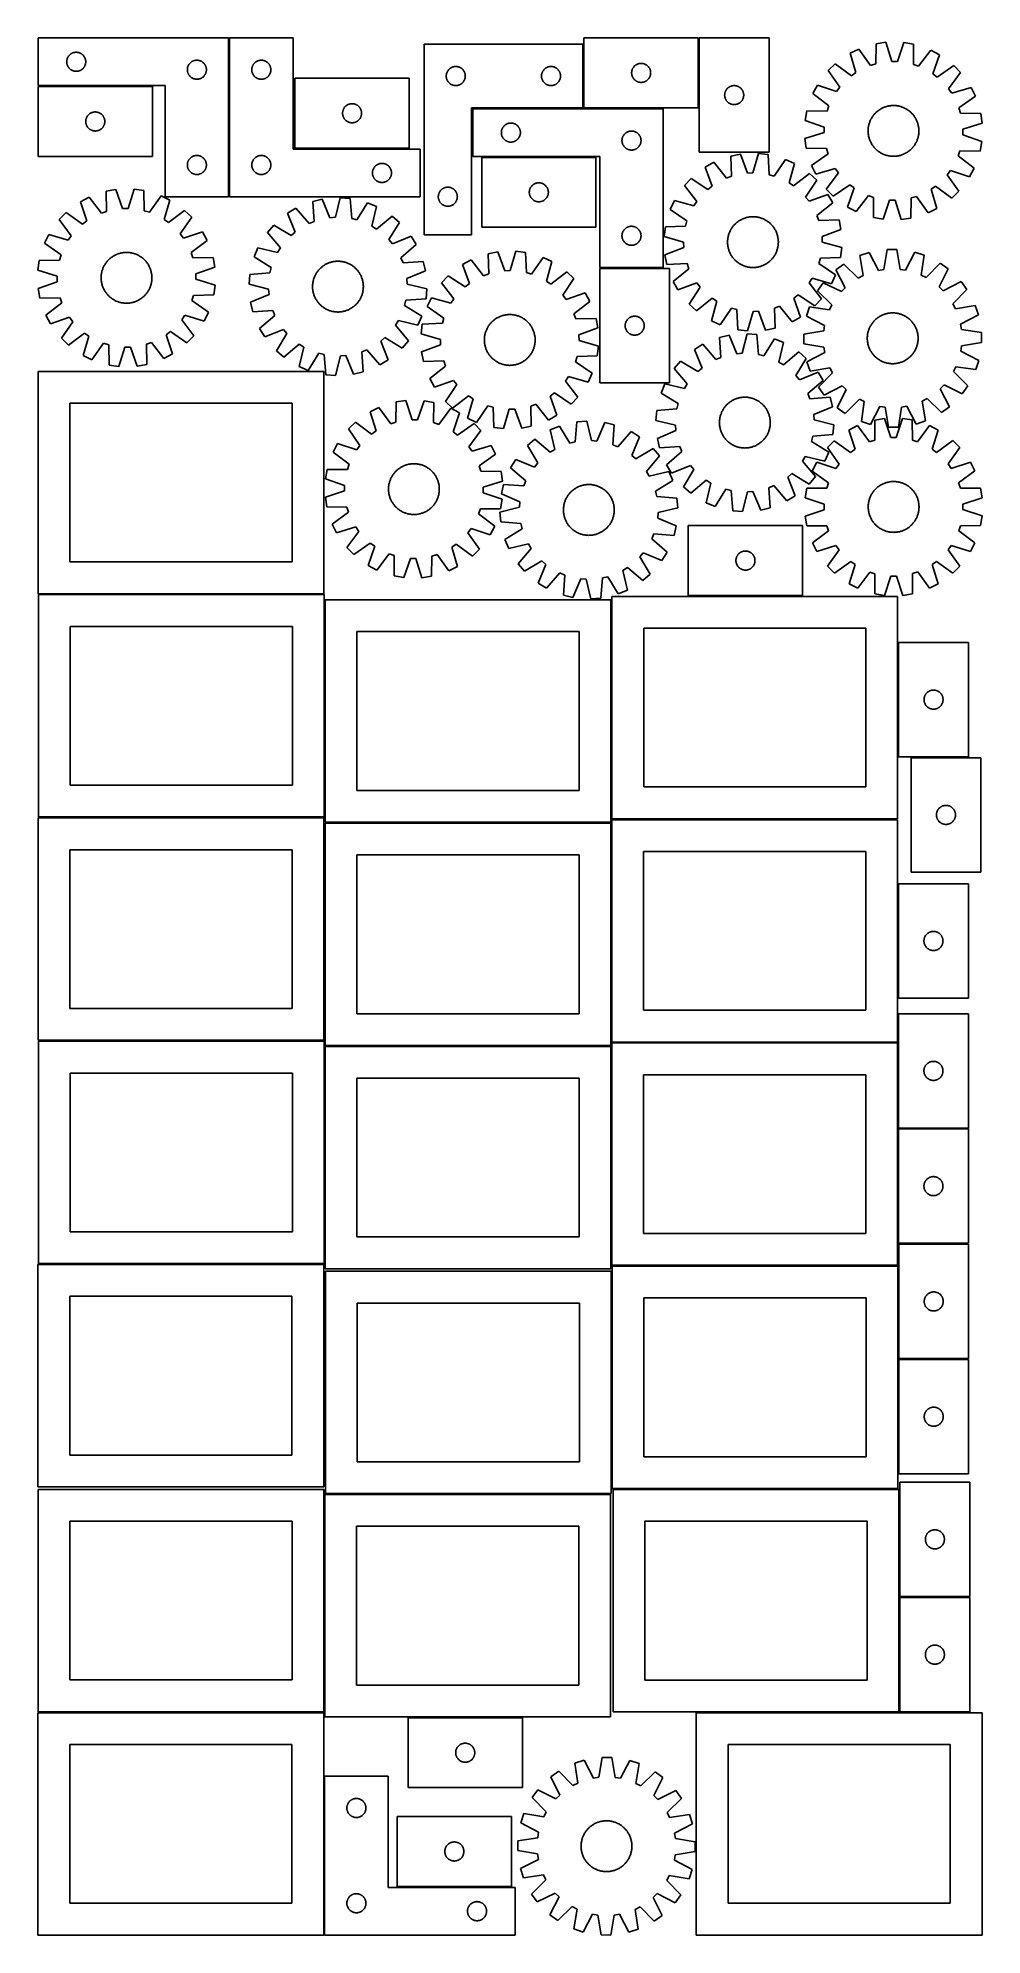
# Model space of a CAD drawing. Header units: millimetres. Extents: x 7 to 1493, y 7 to 2993.
import ezdxf

# ---------------------------------------------------------------- set-up
doc = ezdxf.new("R2010")
doc.units = ezdxf.units.MM
doc.layers.add('COMMON', color=5, linetype='CONTINUOUS', true_color=0x0000ff)
doc.layers.add('CUT', color=7, linetype='CONTINUOUS', true_color=0x000000)

msp = doc.modelspace()

# ---------------------------------------------------------------- linework, layer by layer
at = {"layer": 'COMMON'}
for p, q in [((307.556729, 2743.416784), (307.556729, 2993.416784)), ((1047.234427, 2993.443883), (1047.234427, 2883.443883)), ((186.806728, 2917.666784), (6.806728, 2917.666784)), ((691.30215, 2882.693882), (864.529867, 2882.693882)), ((866.484427, 2882.693882), (991.30215, 2882.693882)), ((411.245636, 2819.166784), (591.245636, 2819.166784)), ((885.34274, 2806.193882), (705.34274, 2806.193882)), ((991.30215, 2631.193882), (891.30215, 2631.193882)), ((7.353095, 2117.674085), (456.649034, 2117.674085)), ((458.103095, 2108.71783), (458.103095, 1766.924085)), ((1030.760803, 2114.873915), (1210.760803, 2114.873915)), ((1361.20302, 2041.682887), (1361.20302, 1861.682887)), ((1471.953021, 1860.932887), (1381.54137, 1860.932887)), ((7.353095, 1766.174084), (456.649034, 1766.174084)), ((458.853096, 1757.967829), (908.853096, 1757.967829)), ((909.603097, 1412.599135), (909.603097, 1757.217829)), ((1361.103097, 1661.735134), (1361.103097, 1481.735134)), ((1361.103097, 1457.173494), (1361.103097, 1412.599135)), ((458.103096, 1063.788874), (458.103096, 1405.717828)), ((458.853096, 1406.467828), (908.853096, 1406.467828)), ((909.603096, 1405.717828), (909.603096, 1061.099134)), ((910.353097, 1411.849134), (1360.353097, 1411.849134)), ((1361.103097, 1411.099134), (1361.103097, 1277.173494)), ((1361.103097, 1275.673493), (1361.103097, 1095.673493)), ((1471.853098, 1276.423494), (1361.853098, 1276.423494)), ((7.353095, 1063.038873), (456.550727, 1063.038873)), ((909.973283, 1051.650709), (909.973283, 709.599133)), ((1360.353097, 1060.349134), (910.723284, 1060.349134)), ((1361.473284, 1059.599133), (1361.473284, 914.131196)), ((1361.473284, 912.631195), (1361.473284, 732.631195)), ((1362.223285, 913.381195), (1472.223285, 913.381195)), ((457.46019, 700.150708), (457.46019, 358.128997)), ((459.223283, 700.900708), (908.210191, 700.900708)), ((912.531389, 708.849132), (1360.723284, 708.849132)), ((1363.281389, 708.099132), (1363.281389, 539.547927)), ((1363.281389, 538.047926), (1363.281389, 358.099132)), ((1364.03139, 538.797926), (1474.03139, 538.797926)), ((6.71019, 357.378996), (456.563341, 357.378996)), ((769.393097, 349.400708), (589.393097, 349.400708)), ((1364.03139, 357.297925), (1474.03139, 357.297925)), ((457.313342, 6.628996), (457.313342, 256.628996)), ((572.269928, 82.378996), (752.269928, 82.378996))]:
    msp.add_line(p, q, dxfattribs=at)
at = {"layer": 'CUT'}
for p, q in [((306.806728, 2993.416784), (6.806728, 2993.416784)), ((6.806728, 2993.416784), (6.806728, 2918.416784)), ((306.806728, 2743.416784), (306.806728, 2993.416784)), ((408.306729, 2993.416784), (308.306729, 2993.416784)), ((308.306729, 2993.416784), (308.306729, 2743.416784)), ((408.306729, 2818.416784), (408.306729, 2993.416784)), ((1046.484427, 2993.443883), (866.484427, 2993.443883)), ((866.484427, 2993.443883), (866.484427, 2883.443883)), ((1046.484427, 2883.443883), (1046.484427, 2993.443883)), ((1047.984428, 2993.456813), (1047.984428, 2813.456813)), ((1157.984428, 2993.456813), (1047.984428, 2993.456813)), ((1157.984428, 2813.456813), (1157.984428, 2993.456813)), ((51.826616, 2956.688965), (51.88623, 2957.459099)), ((51.88623, 2957.459099), (51.985409, 2958.225142)), ((51.985409, 2958.225142), (52.123892, 2958.985065)), ((52.123892, 2958.985065), (52.301312, 2959.73685)), ((52.301312, 2959.73685), (52.517197, 2960.478506)), ((52.517197, 2960.478506), (52.770975, 2961.208065)), ((52.770975, 2961.208065), (53.061974, 2961.923592)), ((53.061974, 2961.923592), (53.389422, 2962.623191)), ((53.389422, 2962.623191), (53.752449, 2963.305005)), ((53.752449, 2963.305005), (54.150094, 2963.967227)), ((54.150094, 2963.967227), (54.581303, 2964.6081)), ((54.581303, 2964.6081), (55.044931, 2965.225926)), ((55.044931, 2965.225926), (55.539749, 2965.819065)), ((55.539749, 2965.819065), (56.064445, 2966.385946)), ((56.064445, 2966.385946), (56.617628, 2966.925064)), ((56.617628, 2966.925064), (57.19783, 2967.43499)), ((57.19783, 2967.43499), (57.803514, 2967.914372)), ((57.803514, 2967.914372), (58.433072, 2968.361939)), ((58.433072, 2968.361939), (59.084836, 2968.776503)), ((59.084836, 2968.776503), (59.757077, 2969.156966)), ((59.757077, 2969.156966), (60.448012, 2969.502318)), ((60.448012, 2969.502318), (61.155809, 2969.811643)), ((61.155809, 2969.811643), (61.878592, 2970.084122)), ((61.878592, 2970.084122), (62.614443, 2970.319032)), ((62.614443, 2970.319032), (63.361412, 2970.515749)), ((63.361412, 2970.515749), (64.117516, 2970.673753)), ((64.117516, 2970.673753), (64.880752, 2970.792624)), ((64.880752, 2970.792624), (65.649096, 2970.872047)), ((65.649096, 2970.872047), (66.420509, 2970.911811)), ((66.420509, 2970.911811), (67.192946, 2970.911811)), ((67.192946, 2970.911811), (67.96436, 2970.872047)), ((67.96436, 2970.872047), (68.732703, 2970.792624)), ((68.732703, 2970.792624), (69.495939, 2970.673753)), ((69.495939, 2970.673753), (70.252044, 2970.515749)), ((70.252044, 2970.515749), (70.999012, 2970.319032)), ((70.999012, 2970.319032), (71.734863, 2970.084122)), ((71.734863, 2970.084122), (72.457646, 2969.811643)), ((72.457646, 2969.811643), (73.165444, 2969.502318)), ((73.165444, 2969.502318), (73.856379, 2969.156966)), ((73.856379, 2969.156966), (74.52862, 2968.776503)), ((74.52862, 2968.776503), (75.180384, 2968.361939)), ((75.180384, 2968.361939), (75.809942, 2967.914372)), ((75.809942, 2967.914372), (76.415625, 2967.43499)), ((76.415625, 2967.43499), (76.995828, 2966.925064)), ((76.995828, 2966.925064), (77.549011, 2966.385946)), ((77.549011, 2966.385946), (78.073707, 2965.819065)), ((78.073707, 2965.819065), (78.568525, 2965.225926)), ((78.568525, 2965.225926), (79.032153, 2964.6081)), ((79.032153, 2964.6081), (79.463361, 2963.967227)), ((79.463361, 2963.967227), (79.861006, 2963.305005)), ((79.861006, 2963.305005), (80.224034, 2962.623191)), ((80.224034, 2962.623191), (80.551481, 2961.923592)), ((80.551481, 2961.923592), (80.84248, 2961.208065)), ((80.84248, 2961.208065), (81.096258, 2960.478506)), ((81.096258, 2960.478506), (81.312144, 2959.73685)), ((81.312144, 2959.73685), (81.489563, 2958.985065)), ((81.489563, 2958.985065), (81.628046, 2958.225142)), ((81.628046, 2958.225142), (81.727226, 2957.459099)), ((81.727226, 2957.459099), (81.786839, 2956.688965)), ((250.448012, 2957.002318), (251.155809, 2957.311643)), ((251.155809, 2957.311643), (251.878592, 2957.584122)), ((251.878592, 2957.584122), (252.614443, 2957.819032)), ((252.614443, 2957.819032), (253.361412, 2958.015749)), ((253.361412, 2958.015749), (254.117516, 2958.173753)), ((254.117516, 2958.173753), (254.880752, 2958.292624)), ((254.880752, 2958.292624), (255.649096, 2958.372047)), ((255.649096, 2958.372047), (256.420509, 2958.411811)), ((256.420509, 2958.411811), (257.192946, 2958.411811)), ((257.192946, 2958.411811), (257.96436, 2958.372047)), ((257.96436, 2958.372047), (258.732703, 2958.292624)), ((258.732703, 2958.292624), (259.495939, 2958.173753)), ((259.495939, 2958.173753), (260.252044, 2958.015749)), ((260.252044, 2958.015749), (260.999012, 2957.819032)), ((260.999012, 2957.819032), (261.734863, 2957.584122)), ((261.734863, 2957.584122), (262.457646, 2957.311643)), ((262.457646, 2957.311643), (263.165444, 2957.002318)), ((351.948013, 2957.002318), (352.65581, 2957.311643)), ((352.65581, 2957.311643), (353.378593, 2957.584122)), ((353.378593, 2957.584122), (354.114444, 2957.819032)), ((354.114444, 2957.819032), (354.861413, 2958.015749)), ((354.861413, 2958.015749), (355.617517, 2958.173753)), ((355.617517, 2958.173753), (356.380753, 2958.292624)), ((356.380753, 2958.292624), (357.149097, 2958.372047)), ((357.149097, 2958.372047), (357.92051, 2958.411811)), ((357.92051, 2958.411811), (358.692947, 2958.411811)), ((358.692947, 2958.411811), (359.464361, 2958.372047)), ((359.464361, 2958.372047), (360.232704, 2958.292624)), ((360.232704, 2958.292624), (360.99594, 2958.173753)), ((360.99594, 2958.173753), (361.752045, 2958.015749)), ((361.752045, 2958.015749), (362.499013, 2957.819032)), ((362.499013, 2957.819032), (363.234864, 2957.584122)), ((363.234864, 2957.584122), (363.957647, 2957.311643)), ((363.957647, 2957.311643), (364.665445, 2957.002318)), ((614.529867, 2983.443883), (614.529867, 2683.443883)), ((864.529867, 2983.443883), (614.529867, 2983.443883)), ((864.529867, 2883.443883), (864.529867, 2983.443883)), ((1299.35757, 2976.027231), (1285.537854, 2969.263651)), ((1285.537854, 2969.263651), (1294.698445, 2938.848879)), ((1317.755331, 2950.133272), (1299.35757, 2976.027231)), ((1326.638045, 2984.408249), (1325.951604, 2952.651304)), ((1341.871437, 2986.570268), (1326.638045, 2984.408249)), ((1351.367075, 2956.258429), (1341.871437, 2986.570268)), ((1370.406588, 2986.110959), (1359.940308, 2956.120432)), ((1385.562505, 2983.459786), (1370.406588, 2986.110959)), ((1385.22652, 2951.6972), (1385.562505, 2983.459786)), ((1412.559113, 2974.20511), (1393.337506, 2948.916682)), ((1426.153989, 2967.000258), (1412.559113, 2974.20511)), ((1416.019269, 2936.896069), (1426.153989, 2967.000258)), ((51.806728, 2955.916784), (51.826616, 2956.688965)), ((51.826616, 2955.144602), (51.806728, 2955.916784)), ((51.88623, 2954.374469), (51.826616, 2955.144602)), ((51.985409, 2953.608425), (51.88623, 2954.374469)), ((52.123892, 2952.848503), (51.985409, 2953.608425)), ((52.301312, 2952.096717), (52.123892, 2952.848503)), ((52.517197, 2951.355061), (52.301312, 2952.096717)), ((52.770975, 2950.625502), (52.517197, 2951.355061)), ((53.061974, 2949.909975), (52.770975, 2950.625502)), ((53.389422, 2949.210377), (53.061974, 2949.909975)), ((53.752449, 2948.528563), (53.389422, 2949.210377)), ((54.150094, 2947.866341), (53.752449, 2948.528563)), ((54.581303, 2947.225467), (54.150094, 2947.866341)), ((55.044931, 2946.607641), (54.581303, 2947.225467)), ((55.539749, 2946.014502), (55.044931, 2946.607641)), ((56.064445, 2945.447621), (55.539749, 2946.014502)), ((56.617628, 2944.908503), (56.064445, 2945.447621)), ((57.19783, 2944.398577), (56.617628, 2944.908503)), ((57.803514, 2943.919195), (57.19783, 2944.398577)), ((58.433072, 2943.471628), (57.803514, 2943.919195)), ((59.084836, 2943.057064), (58.433072, 2943.471628)), ((59.757077, 2942.676602), (59.084836, 2943.057064)), ((60.448012, 2942.33125), (59.757077, 2942.676602)), ((61.155809, 2942.021924), (60.448012, 2942.33125)), ((61.878592, 2941.749445), (61.155809, 2942.021924)), ((62.614443, 2941.514536), (61.878592, 2941.749445)), ((63.361412, 2941.317818), (62.614443, 2941.514536)), ((64.117516, 2941.159814), (63.361412, 2941.317818)), ((64.880752, 2941.040944), (64.117516, 2941.159814)), ((65.649096, 2940.961521), (64.880752, 2941.040944)), ((66.420509, 2940.921757), (65.649096, 2940.961521)), ((67.192946, 2940.921757), (66.420509, 2940.921757)), ((67.96436, 2940.961521), (67.192946, 2940.921757)), ((68.732703, 2941.040944), (67.96436, 2940.961521)), ((69.495939, 2941.159814), (68.732703, 2941.040944)), ((70.252044, 2941.317818), (69.495939, 2941.159814)), ((70.999012, 2941.514536), (70.252044, 2941.317818)), ((71.734863, 2941.749445), (70.999012, 2941.514536)), ((72.457646, 2942.021924), (71.734863, 2941.749445)), ((73.165444, 2942.33125), (72.457646, 2942.021924)), ((73.856379, 2942.676602), (73.165444, 2942.33125)), ((74.52862, 2943.057064), (73.856379, 2942.676602)), ((75.180384, 2943.471628), (74.52862, 2943.057064)), ((75.809942, 2943.919195), (75.180384, 2943.471628)), ((76.415625, 2944.398577), (75.809942, 2943.919195)), ((76.995828, 2944.908503), (76.415625, 2944.398577)), ((77.549011, 2945.447621), (76.995828, 2944.908503)), ((78.073707, 2946.014502), (77.549011, 2945.447621)), ((78.568525, 2946.607641), (78.073707, 2946.014502)), ((79.032153, 2947.225467), (78.568525, 2946.607641)), ((79.463361, 2947.866341), (79.032153, 2947.225467)), ((79.861006, 2948.528563), (79.463361, 2947.866341)), ((80.224034, 2949.210377), (79.861006, 2948.528563)), ((80.551481, 2949.909975), (80.224034, 2949.210377)), ((80.84248, 2950.625502), (80.551481, 2949.909975)), ((81.096258, 2951.355061), (80.84248, 2950.625502)), ((81.312144, 2952.096717), (81.096258, 2951.355061)), ((81.489563, 2952.848503), (81.312144, 2952.096717)), ((81.628046, 2953.608425), (81.489563, 2952.848503)), ((81.727226, 2954.374469), (81.628046, 2953.608425)), ((81.786839, 2955.144602), (81.727226, 2954.374469)), ((81.786839, 2956.688965), (81.806728, 2955.916784)), ((81.806728, 2955.916784), (81.786839, 2955.144602)), ((241.806728, 2943.416784), (241.826616, 2944.188965)), ((241.826616, 2942.644602), (241.806728, 2943.416784)), ((241.826616, 2944.188965), (241.88623, 2944.959099)), ((241.88623, 2941.874469), (241.826616, 2942.644602)), ((241.88623, 2944.959099), (241.985409, 2945.725142)), ((241.985409, 2941.108425), (241.88623, 2941.874469)), ((241.985409, 2945.725142), (242.123892, 2946.485065)), ((242.123892, 2940.348503), (241.985409, 2941.108425)), ((242.123892, 2946.485065), (242.301312, 2947.23685)), ((242.301312, 2939.596717), (242.123892, 2940.348503)), ((242.301312, 2947.23685), (242.517197, 2947.978506)), ((242.517197, 2938.855061), (242.301312, 2939.596717)), ((242.517197, 2947.978506), (242.770975, 2948.708065)), ((242.770975, 2938.125502), (242.517197, 2938.855061)), ((242.770975, 2948.708065), (243.061974, 2949.423592)), ((243.061974, 2937.409975), (242.770975, 2938.125502)), ((243.061974, 2949.423592), (243.389422, 2950.123191)), ((243.389422, 2936.710377), (243.061974, 2937.409975)), ((243.389422, 2950.123191), (243.752449, 2950.805005)), ((243.752449, 2936.028563), (243.389422, 2936.710377)), ((243.752449, 2950.805005), (244.150094, 2951.467227)), ((244.150094, 2935.366341), (243.752449, 2936.028563)), ((244.150094, 2951.467227), (244.581303, 2952.1081)), ((244.581303, 2934.725467), (244.150094, 2935.366341)), ((244.581303, 2952.1081), (245.044931, 2952.725926)), ((245.044931, 2934.107641), (244.581303, 2934.725467)), ((245.044931, 2952.725926), (245.539749, 2953.319065)), ((245.539749, 2933.514502), (245.044931, 2934.107641)), ((245.539749, 2953.319065), (246.064445, 2953.885946)), ((246.064445, 2932.947621), (245.539749, 2933.514502)), ((246.064445, 2953.885946), (246.617628, 2954.425064)), ((246.617628, 2932.408503), (246.064445, 2932.947621)), ((246.617628, 2954.425064), (247.19783, 2954.93499)), ((247.19783, 2931.898577), (246.617628, 2932.408503)), ((247.19783, 2954.93499), (247.803514, 2955.414372)), ((247.803514, 2931.419195), (247.19783, 2931.898577)), ((247.803514, 2955.414372), (248.433072, 2955.861939)), ((248.433072, 2930.971628), (247.803514, 2931.419195)), ((248.433072, 2955.861939), (249.084836, 2956.276503)), ((249.084836, 2930.557064), (248.433072, 2930.971628)), ((249.084836, 2956.276503), (249.757077, 2956.656966)), ((249.757077, 2930.176602), (249.084836, 2930.557064)), ((249.757077, 2956.656966), (250.448012, 2957.002318)), ((250.448012, 2929.83125), (249.757077, 2930.176602)), ((251.155809, 2929.521924), (250.448012, 2929.83125)), ((251.878592, 2929.249445), (251.155809, 2929.521924)), ((252.614443, 2929.014536), (251.878592, 2929.249445)), ((253.361412, 2928.817818), (252.614443, 2929.014536)), ((254.117516, 2928.659814), (253.361412, 2928.817818)), ((254.880752, 2928.540944), (254.117516, 2928.659814)), ((255.649096, 2928.461521), (254.880752, 2928.540944)), ((256.420509, 2928.421757), (255.649096, 2928.461521)), ((257.192946, 2928.421757), (256.420509, 2928.421757)), ((257.96436, 2928.461521), (257.192946, 2928.421757)), ((258.732703, 2928.540944), (257.96436, 2928.461521)), ((259.495939, 2928.659814), (258.732703, 2928.540944)), ((260.252044, 2928.817818), (259.495939, 2928.659814)), ((260.999012, 2929.014536), (260.252044, 2928.817818)), ((261.734863, 2929.249445), (260.999012, 2929.014536)), ((262.457646, 2929.521924), (261.734863, 2929.249445)), ((263.165444, 2929.83125), (262.457646, 2929.521924)), ((263.165444, 2957.002318), (263.856379, 2956.656966)), ((263.856379, 2930.176602), (263.165444, 2929.83125)), ((263.856379, 2956.656966), (264.52862, 2956.276503)), ((264.52862, 2930.557064), (263.856379, 2930.176602)), ((264.52862, 2956.276503), (265.180384, 2955.861939)), ((265.180384, 2930.971628), (264.52862, 2930.557064)), ((265.180384, 2955.861939), (265.809942, 2955.414372)), ((265.809942, 2931.419195), (265.180384, 2930.971628)), ((265.809942, 2955.414372), (266.415625, 2954.93499)), ((266.415625, 2931.898577), (265.809942, 2931.419195)), ((266.415625, 2954.93499), (266.995828, 2954.425064)), ((266.995828, 2932.408503), (266.415625, 2931.898577)), ((266.995828, 2954.425064), (267.549011, 2953.885946)), ((267.549011, 2932.947621), (266.995828, 2932.408503)), ((267.549011, 2953.885946), (268.073707, 2953.319065)), ((268.073707, 2933.514502), (267.549011, 2932.947621)), ((268.073707, 2953.319065), (268.568525, 2952.725926)), ((268.568525, 2934.107641), (268.073707, 2933.514502)), ((268.568525, 2952.725926), (269.032153, 2952.1081)), ((269.032153, 2934.725467), (268.568525, 2934.107641)), ((269.032153, 2952.1081), (269.463361, 2951.467227)), ((269.463361, 2935.366341), (269.032153, 2934.725467)), ((269.463361, 2951.467227), (269.861006, 2950.805005)), ((269.861006, 2936.028563), (269.463361, 2935.366341)), ((269.861006, 2950.805005), (270.224034, 2950.123191)), ((270.224034, 2936.710377), (269.861006, 2936.028563)), ((270.224034, 2950.123191), (270.551481, 2949.423592)), ((270.551481, 2937.409975), (270.224034, 2936.710377)), ((270.551481, 2949.423592), (270.84248, 2948.708065)), ((270.84248, 2938.125502), (270.551481, 2937.409975)), ((270.84248, 2948.708065), (271.096258, 2947.978506)), ((271.096258, 2938.855061), (270.84248, 2938.125502)), ((271.096258, 2947.978506), (271.312144, 2947.23685)), ((271.312144, 2939.596717), (271.096258, 2938.855061)), ((271.312144, 2947.23685), (271.489563, 2946.485065)), ((271.489563, 2940.348503), (271.312144, 2939.596717)), ((271.489563, 2946.485065), (271.628046, 2945.725142)), ((271.628046, 2941.108425), (271.489563, 2940.348503)), ((271.628046, 2945.725142), (271.727226, 2944.959099)), ((271.727226, 2941.874469), (271.628046, 2941.108425)), ((271.727226, 2944.959099), (271.786839, 2944.188965)), ((271.786839, 2942.644602), (271.727226, 2941.874469)), ((271.786839, 2944.188965), (271.806728, 2943.416784)), ((271.806728, 2943.416784), (271.786839, 2942.644602)), ((343.306729, 2943.416784), (343.326617, 2944.188965)), ((343.326617, 2942.644602), (343.306729, 2943.416784)), ((343.326617, 2944.188965), (343.386231, 2944.959099)), ((343.386231, 2941.874469), (343.326617, 2942.644602)), ((343.386231, 2944.959099), (343.48541, 2945.725142)), ((343.48541, 2941.108425), (343.386231, 2941.874469)), ((343.48541, 2945.725142), (343.623893, 2946.485065)), ((343.623893, 2940.348503), (343.48541, 2941.108425)), ((343.623893, 2946.485065), (343.801313, 2947.23685)), ((343.801313, 2939.596717), (343.623893, 2940.348503)), ((343.801313, 2947.23685), (344.017198, 2947.978506)), ((344.017198, 2938.855061), (343.801313, 2939.596717)), ((344.017198, 2947.978506), (344.270976, 2948.708065)), ((344.270976, 2938.125502), (344.017198, 2938.855061)), ((344.270976, 2948.708065), (344.561975, 2949.423592)), ((344.561975, 2937.409975), (344.270976, 2938.125502)), ((344.561975, 2949.423592), (344.889423, 2950.123191)), ((344.889423, 2936.710377), (344.561975, 2937.409975)), ((344.889423, 2950.123191), (345.25245, 2950.805005)), ((345.25245, 2936.028563), (344.889423, 2936.710377)), ((345.25245, 2950.805005), (345.650095, 2951.467227)), ((345.650095, 2935.366341), (345.25245, 2936.028563)), ((345.650095, 2951.467227), (346.081304, 2952.1081)), ((346.081304, 2934.725467), (345.650095, 2935.366341)), ((346.081304, 2952.1081), (346.544932, 2952.725926)), ((346.544932, 2934.107641), (346.081304, 2934.725467)), ((346.544932, 2952.725926), (347.03975, 2953.319065)), ((347.03975, 2933.514502), (346.544932, 2934.107641)), ((347.03975, 2953.319065), (347.564446, 2953.885946)), ((347.564446, 2932.947621), (347.03975, 2933.514502)), ((347.564446, 2953.885946), (348.117629, 2954.425064)), ((348.117629, 2932.408503), (347.564446, 2932.947621)), ((348.117629, 2954.425064), (348.697831, 2954.93499)), ((348.697831, 2931.898577), (348.117629, 2932.408503)), ((348.697831, 2954.93499), (349.303515, 2955.414372)), ((349.303515, 2931.419195), (348.697831, 2931.898577)), ((349.303515, 2955.414372), (349.933073, 2955.861939)), ((349.933073, 2930.971628), (349.303515, 2931.419195)), ((349.933073, 2955.861939), (350.584837, 2956.276503)), ((350.584837, 2930.557064), (349.933073, 2930.971628)), ((350.584837, 2956.276503), (351.257078, 2956.656966)), ((351.257078, 2930.176602), (350.584837, 2930.557064)), ((351.257078, 2956.656966), (351.948013, 2957.002318)), ((351.948013, 2929.83125), (351.257078, 2930.176602)), ((352.65581, 2929.521924), (351.948013, 2929.83125)), ((353.378593, 2929.249445), (352.65581, 2929.521924)), ((354.114444, 2929.014536), (353.378593, 2929.249445)), ((354.861413, 2928.817818), (354.114444, 2929.014536)), ((355.617517, 2928.659814), (354.861413, 2928.817818)), ((356.380753, 2928.540944), (355.617517, 2928.659814)), ((357.149097, 2928.461521), (356.380753, 2928.540944)), ((357.92051, 2928.421757), (357.149097, 2928.461521)), ((358.692947, 2928.421757), (357.92051, 2928.421757)), ((359.464361, 2928.461521), (358.692947, 2928.421757)), ((360.232704, 2928.540944), (359.464361, 2928.461521)), ((360.99594, 2928.659814), (360.232704, 2928.540944)), ((361.752045, 2928.817818), (360.99594, 2928.659814)), ((362.499013, 2929.014536), (361.752045, 2928.817818)), ((363.234864, 2929.249445), (362.499013, 2929.014536)), ((363.957647, 2929.521924), (363.234864, 2929.249445)), ((364.665445, 2929.83125), (363.957647, 2929.521924)), ((364.665445, 2957.002318), (365.35638, 2956.656966)), ((365.35638, 2930.176602), (364.665445, 2929.83125)), ((365.35638, 2956.656966), (366.028621, 2956.276503)), ((366.028621, 2930.557064), (365.35638, 2930.176602)), ((366.028621, 2956.276503), (366.680385, 2955.861939)), ((366.680385, 2930.971628), (366.028621, 2930.557064)), ((366.680385, 2955.861939), (367.309943, 2955.414372)), ((367.309943, 2931.419195), (366.680385, 2930.971628)), ((367.309943, 2955.414372), (367.915626, 2954.93499)), ((367.915626, 2931.898577), (367.309943, 2931.419195)), ((367.915626, 2954.93499), (368.495829, 2954.425064)), ((368.495829, 2932.408503), (367.915626, 2931.898577)), ((368.495829, 2954.425064), (369.049012, 2953.885946)), ((369.049012, 2932.947621), (368.495829, 2932.408503)), ((369.049012, 2953.885946), (369.573708, 2953.319065)), ((369.573708, 2933.514502), (369.049012, 2932.947621)), ((369.573708, 2953.319065), (370.068526, 2952.725926)), ((370.068526, 2934.107641), (369.573708, 2933.514502)), ((370.068526, 2952.725926), (370.532154, 2952.1081)), ((370.532154, 2934.725467), (370.068526, 2934.107641)), ((370.532154, 2952.1081), (370.963362, 2951.467227)), ((370.963362, 2935.366341), (370.532154, 2934.725467)), ((370.963362, 2951.467227), (371.361007, 2950.805005)), ((371.361007, 2936.028563), (370.963362, 2935.366341)), ((371.361007, 2950.805005), (371.724035, 2950.123191)), ((371.724035, 2936.710377), (371.361007, 2936.028563)), ((371.724035, 2950.123191), (372.051482, 2949.423592)), ((372.051482, 2937.409975), (371.724035, 2936.710377)), ((372.051482, 2949.423592), (372.342481, 2948.708065)), ((372.342481, 2938.125502), (372.051482, 2937.409975)), ((372.342481, 2948.708065), (372.596259, 2947.978506)), ((372.596259, 2938.855061), (372.342481, 2938.125502)), ((372.596259, 2947.978506), (372.812145, 2947.23685)), ((372.812145, 2939.596717), (372.596259, 2938.855061)), ((372.812145, 2947.23685), (372.989564, 2946.485065)), ((372.989564, 2940.348503), (372.812145, 2939.596717)), ((372.989564, 2946.485065), (373.128047, 2945.725142)), ((373.128047, 2941.108425), (372.989564, 2940.348503)), ((373.128047, 2945.725142), (373.227227, 2944.959099)), ((373.227227, 2941.874469), (373.128047, 2941.108425)), ((373.227227, 2944.959099), (373.28684, 2944.188965)), ((373.28684, 2942.644602), (373.227227, 2941.874469)), ((373.28684, 2944.188965), (373.306729, 2943.416784)), ((373.306729, 2943.416784), (373.28684, 2942.644602)), ((591.245636, 2929.916785), (411.245636, 2929.916785)), ((411.245636, 2929.916785), (411.245636, 2819.916785)), ((591.245636, 2819.916785), (591.245636, 2929.916785)), ((649.53484, 2933.830101), (649.574604, 2934.601514)), ((649.53484, 2933.057664), (649.53484, 2933.830101)), ((649.574604, 2932.286251), (649.53484, 2933.057664)), ((649.574604, 2934.601514), (649.654027, 2935.369858)), ((649.654027, 2931.517907), (649.574604, 2932.286251)), ((649.654027, 2935.369858), (649.772898, 2936.133094)), ((649.772898, 2930.754671), (649.654027, 2931.517907)), ((649.772898, 2936.133094), (649.930901, 2936.889199)), ((649.930901, 2929.998566), (649.772898, 2930.754671)), ((649.930901, 2936.889199), (650.127619, 2937.636167)), ((650.127619, 2929.251598), (649.930901, 2929.998566)), ((650.127619, 2937.636167), (650.362529, 2938.372018)), ((650.362529, 2928.515747), (650.127619, 2929.251598)), ((650.362529, 2938.372018), (650.635007, 2939.094801)), ((650.635007, 2927.792964), (650.362529, 2928.515747)), ((650.635007, 2939.094801), (650.944333, 2939.802598)), ((650.944333, 2927.085167), (650.635007, 2927.792964)), ((650.944333, 2939.802598), (651.289685, 2940.493534)), ((651.289685, 2940.493534), (651.670148, 2941.165775)), ((651.670148, 2941.165775), (652.084712, 2941.817538)), ((652.084712, 2941.817538), (652.532278, 2942.447097)), ((652.532278, 2942.447097), (653.01166, 2943.05278)), ((653.01166, 2943.05278), (653.521587, 2943.632983)), ((653.521587, 2943.632983), (654.060705, 2944.186165)), ((654.060705, 2944.186165), (654.627585, 2944.710861)), ((654.627585, 2944.710861), (655.220725, 2945.20568)), ((655.220725, 2945.20568), (655.838551, 2945.669308)), ((655.838551, 2945.669308), (656.479424, 2946.100516)), ((656.479424, 2946.100516), (657.141646, 2946.498161)), ((657.141646, 2946.498161), (657.82346, 2946.861189)), ((657.82346, 2946.861189), (658.523058, 2947.188636)), ((658.523058, 2947.188636), (659.238586, 2947.479635)), ((659.238586, 2947.479635), (659.968145, 2947.733413)), ((659.968145, 2947.733413), (660.7098, 2947.949298)), ((660.7098, 2947.949298), (661.461586, 2948.126718)), ((661.461586, 2948.126718), (662.221508, 2948.265201)), ((662.221508, 2948.265201), (662.987552, 2948.364381)), ((662.987552, 2948.364381), (663.757686, 2948.423994)), ((663.757686, 2948.423994), (664.529867, 2948.443883)), ((664.529867, 2948.443883), (665.302048, 2948.423994)), ((665.302048, 2948.423994), (666.072182, 2948.364381)), ((666.072182, 2948.364381), (666.838226, 2948.265201)), ((666.838226, 2948.265201), (667.598148, 2948.126718)), ((667.598148, 2948.126718), (668.349934, 2947.949298)), ((668.349934, 2947.949298), (669.091589, 2947.733413)), ((669.091589, 2947.733413), (669.821148, 2947.479635)), ((669.821148, 2947.479635), (670.536676, 2947.188636)), ((670.536676, 2947.188636), (671.236274, 2946.861189)), ((671.236274, 2946.861189), (671.918088, 2946.498161)), ((671.918088, 2946.498161), (672.58031, 2946.100516)), ((672.58031, 2946.100516), (673.221183, 2945.669308)), ((673.221183, 2945.669308), (673.839009, 2945.20568)), ((673.839009, 2945.20568), (674.432149, 2944.710861)), ((674.432149, 2944.710861), (674.999029, 2944.186165)), ((674.999029, 2944.186165), (675.538148, 2943.632983)), ((675.538148, 2943.632983), (676.048074, 2943.05278)), ((676.048074, 2943.05278), (676.527456, 2942.447097)), ((676.527456, 2942.447097), (676.975022, 2941.817538)), ((676.975022, 2941.817538), (677.389586, 2941.165775)), ((677.389586, 2941.165775), (677.770049, 2940.493534)), ((677.770049, 2940.493534), (678.115401, 2939.802598)), ((678.115401, 2939.802598), (678.424727, 2939.094801)), ((678.424727, 2927.792964), (678.115401, 2927.085167)), ((678.424727, 2939.094801), (678.697205, 2938.372018)), ((678.697205, 2928.515747), (678.424727, 2927.792964)), ((678.697205, 2938.372018), (678.932115, 2937.636167)), ((678.932115, 2929.251598), (678.697205, 2928.515747)), ((678.932115, 2937.636167), (679.128833, 2936.889199)), ((679.128833, 2929.998566), (678.932115, 2929.251598)), ((679.128833, 2936.889199), (679.286836, 2936.133094)), ((679.286836, 2930.754671), (679.128833, 2929.998566)), ((679.286836, 2936.133094), (679.405707, 2935.369858)), ((679.405707, 2931.517907), (679.286836, 2930.754671)), ((679.405707, 2935.369858), (679.48513, 2934.601514)), ((679.48513, 2932.286251), (679.405707, 2931.517907)), ((679.48513, 2934.601514), (679.524894, 2933.830101)), ((679.524894, 2933.057664), (679.48513, 2932.286251)), ((679.524894, 2933.830101), (679.524894, 2933.057664)), ((799.53484, 2933.830101), (799.574604, 2934.601514)), ((799.53484, 2933.057664), (799.53484, 2933.830101)), ((799.574604, 2932.286251), (799.53484, 2933.057664)), ((799.574604, 2934.601514), (799.654027, 2935.369858)), ((799.654027, 2931.517907), (799.574604, 2932.286251)), ((799.654027, 2935.369858), (799.772898, 2936.133094)), ((799.772898, 2930.754671), (799.654027, 2931.517907)), ((799.772898, 2936.133094), (799.930901, 2936.889199)), ((799.930901, 2929.998566), (799.772898, 2930.754671)), ((799.930901, 2936.889199), (800.127619, 2937.636167)), ((800.127619, 2929.251598), (799.930901, 2929.998566)), ((800.127619, 2937.636167), (800.362529, 2938.372018)), ((800.362529, 2928.515747), (800.127619, 2929.251598)), ((800.362529, 2938.372018), (800.635007, 2939.094801)), ((800.635007, 2927.792964), (800.362529, 2928.515747)), ((800.635007, 2939.094801), (800.944333, 2939.802598)), ((800.944333, 2927.085167), (800.635007, 2927.792964)), ((800.944333, 2939.802598), (801.289685, 2940.493534)), ((801.289685, 2940.493534), (801.670148, 2941.165775)), ((801.670148, 2941.165775), (802.084712, 2941.817538)), ((802.084712, 2941.817538), (802.532278, 2942.447097)), ((802.532278, 2942.447097), (803.01166, 2943.05278)), ((803.01166, 2943.05278), (803.521587, 2943.632983)), ((803.521587, 2943.632983), (804.060705, 2944.186165)), ((804.060705, 2944.186165), (804.627585, 2944.710861)), ((804.627585, 2944.710861), (805.220725, 2945.20568)), ((805.220725, 2945.20568), (805.838551, 2945.669308)), ((805.838551, 2945.669308), (806.479424, 2946.100516)), ((806.479424, 2946.100516), (807.141646, 2946.498161)), ((807.141646, 2946.498161), (807.82346, 2946.861189)), ((807.82346, 2946.861189), (808.523058, 2947.188636)), ((808.523058, 2947.188636), (809.238586, 2947.479635)), ((809.238586, 2947.479635), (809.968145, 2947.733413)), ((809.968145, 2947.733413), (810.7098, 2947.949298)), ((810.7098, 2947.949298), (811.461586, 2948.126718)), ((811.461586, 2948.126718), (812.221508, 2948.265201)), ((812.221508, 2948.265201), (812.987552, 2948.364381)), ((812.987552, 2948.364381), (813.757686, 2948.423994)), ((813.757686, 2948.423994), (814.529867, 2948.443883)), ((814.529867, 2948.443883), (815.302048, 2948.423994)), ((815.302048, 2948.423994), (816.072182, 2948.364381)), ((816.072182, 2948.364381), (816.838226, 2948.265201)), ((816.838226, 2948.265201), (817.598148, 2948.126718)), ((817.598148, 2948.126718), (818.349934, 2947.949298)), ((818.349934, 2947.949298), (819.091589, 2947.733413)), ((819.091589, 2947.733413), (819.821148, 2947.479635)), ((819.821148, 2947.479635), (820.536676, 2947.188636)), ((820.536676, 2947.188636), (821.236274, 2946.861189)), ((821.236274, 2946.861189), (821.918088, 2946.498161)), ((821.918088, 2946.498161), (822.58031, 2946.100516)), ((822.58031, 2946.100516), (823.221183, 2945.669308)), ((823.221183, 2945.669308), (823.839009, 2945.20568)), ((823.839009, 2945.20568), (824.432149, 2944.710861)), ((824.432149, 2944.710861), (824.999029, 2944.186165)), ((824.999029, 2944.186165), (825.538148, 2943.632983)), ((825.538148, 2943.632983), (826.048074, 2943.05278)), ((826.048074, 2943.05278), (826.527456, 2942.447097)), ((826.527456, 2942.447097), (826.975022, 2941.817538)), ((826.975022, 2941.817538), (827.389586, 2941.165775)), ((827.389586, 2941.165775), (827.770049, 2940.493534)), ((827.770049, 2940.493534), (828.115401, 2939.802598)), ((828.115401, 2939.802598), (828.424727, 2939.094801)), ((828.424727, 2927.792964), (828.115401, 2927.085167)), ((828.424727, 2939.094801), (828.697205, 2938.372018)), ((828.697205, 2928.515747), (828.424727, 2927.792964)), ((828.697205, 2938.372018), (828.932115, 2937.636167)), ((828.932115, 2929.251598), (828.697205, 2928.515747)), ((828.932115, 2937.636167), (829.128833, 2936.889199)), ((829.128833, 2929.998566), (828.932115, 2929.251598)), ((829.128833, 2936.889199), (829.286836, 2936.133094)), ((829.286836, 2930.754671), (829.128833, 2929.998566)), ((829.286836, 2936.133094), (829.405707, 2935.369858)), ((829.405707, 2931.517907), (829.286836, 2930.754671)), ((829.405707, 2935.369858), (829.48513, 2934.601514)), ((829.48513, 2932.286251), (829.405707, 2931.517907)), ((829.48513, 2934.601514), (829.524894, 2933.830101)), ((829.524894, 2933.057664), (829.48513, 2932.286251)), ((829.524894, 2933.830101), (829.524894, 2933.057664)), ((941.484427, 2938.443883), (941.504315, 2939.216064)), ((941.504315, 2937.671701), (941.484427, 2938.443883)), ((941.504315, 2939.216064), (941.563929, 2939.986197)), ((941.563929, 2936.901568), (941.504315, 2937.671701)), ((941.563929, 2939.986197), (941.663108, 2940.752241)), ((941.663108, 2936.135524), (941.563929, 2936.901568)), ((941.663108, 2940.752241), (941.801591, 2941.512164)), ((941.801591, 2935.375602), (941.663108, 2936.135524)), ((941.801591, 2941.512164), (941.979011, 2942.263949)), ((941.979011, 2934.623816), (941.801591, 2935.375602)), ((941.979011, 2942.263949), (942.194896, 2943.005605)), ((942.194896, 2933.88216), (941.979011, 2934.623816)), ((942.194896, 2943.005605), (942.448674, 2943.735164)), ((942.448674, 2933.152601), (942.194896, 2933.88216)), ((942.448674, 2943.735164), (942.739673, 2944.450691)), ((942.739673, 2932.437074), (942.448674, 2933.152601)), ((942.739673, 2944.450691), (943.067121, 2945.150289)), ((943.067121, 2931.737476), (942.739673, 2932.437074)), ((943.067121, 2945.150289), (943.430148, 2945.832104)), ((943.430148, 2931.055661), (943.067121, 2931.737476)), ((943.430148, 2945.832104), (943.827793, 2946.494325)), ((943.827793, 2930.39344), (943.430148, 2931.055661)), ((943.827793, 2946.494325), (944.259002, 2947.135199)), ((944.259002, 2929.752566), (943.827793, 2930.39344)), ((944.259002, 2947.135199), (944.72263, 2947.753025)), ((944.72263, 2929.13474), (944.259002, 2929.752566)), ((944.72263, 2947.753025), (945.217448, 2948.346164)), ((945.217448, 2928.541601), (944.72263, 2929.13474)), ((945.217448, 2948.346164), (945.742144, 2948.913045)), ((945.742144, 2927.97472), (945.217448, 2928.541601)), ((945.742144, 2948.913045), (946.295327, 2949.452163)), ((946.295327, 2927.435602), (945.742144, 2927.97472)), ((946.295327, 2949.452163), (946.875529, 2949.962089)), ((946.875529, 2926.925676), (946.295327, 2927.435602)), ((946.875529, 2949.962089), (947.481213, 2950.441471)), ((947.481213, 2950.441471), (948.110771, 2950.889038)), ((948.110771, 2950.889038), (948.762535, 2951.303602)), ((948.762535, 2951.303602), (949.434776, 2951.684064)), ((949.434776, 2951.684064), (950.125711, 2952.029416)), ((950.125711, 2952.029416), (950.833508, 2952.338742)), ((950.833508, 2952.338742), (951.556291, 2952.611221)), ((951.556291, 2952.611221), (952.292142, 2952.846131)), ((952.292142, 2952.846131), (953.039111, 2953.042848)), ((953.039111, 2953.042848), (953.795215, 2953.200852)), ((953.795215, 2953.200852), (954.558451, 2953.319723)), ((954.558451, 2953.319723), (955.326795, 2953.399145)), ((955.326795, 2953.399145), (956.098208, 2953.43891)), ((956.098208, 2953.43891), (956.870645, 2953.43891)), ((956.870645, 2953.43891), (957.642059, 2953.399145)), ((957.642059, 2953.399145), (958.410402, 2953.319723)), ((958.410402, 2953.319723), (959.173638, 2953.200852)), ((959.173638, 2953.200852), (959.929743, 2953.042848)), ((959.929743, 2953.042848), (960.676711, 2952.846131)), ((960.676711, 2952.846131), (961.412562, 2952.611221)), ((961.412562, 2952.611221), (962.135345, 2952.338742)), ((962.135345, 2952.338742), (962.843143, 2952.029416)), ((962.843143, 2952.029416), (963.534078, 2951.684064)), ((963.534078, 2951.684064), (964.206319, 2951.303602)), ((964.206319, 2951.303602), (964.858083, 2950.889038)), ((964.858083, 2950.889038), (965.487641, 2950.441471)), ((965.487641, 2950.441471), (966.093324, 2949.962089)), ((966.093324, 2949.962089), (966.673527, 2949.452163)), ((966.673527, 2927.435602), (966.093324, 2926.925676)), ((966.673527, 2949.452163), (967.22671, 2948.913045)), ((967.22671, 2927.97472), (966.673527, 2927.435602)), ((967.22671, 2948.913045), (967.751406, 2948.346164)), ((967.751406, 2928.541601), (967.22671, 2927.97472)), ((967.751406, 2948.346164), (968.246224, 2947.753025)), ((968.246224, 2929.13474), (967.751406, 2928.541601)), ((968.246224, 2947.753025), (968.709852, 2947.135199)), ((968.709852, 2929.752566), (968.246224, 2929.13474)), ((968.709852, 2947.135199), (969.14106, 2946.494325)), ((969.14106, 2930.39344), (968.709852, 2929.752566)), ((969.14106, 2946.494325), (969.538705, 2945.832104)), ((969.538705, 2931.055661), (969.14106, 2930.39344)), ((969.538705, 2945.832104), (969.901733, 2945.150289)), ((969.901733, 2931.737476), (969.538705, 2931.055661)), ((969.901733, 2945.150289), (970.22918, 2944.450691)), ((970.22918, 2932.437074), (969.901733, 2931.737476)), ((970.22918, 2944.450691), (970.520179, 2943.735164)), ((970.520179, 2933.152601), (970.22918, 2932.437074)), ((970.520179, 2943.735164), (970.773957, 2943.005605)), ((970.773957, 2933.88216), (970.520179, 2933.152601)), ((970.773957, 2943.005605), (970.989843, 2942.263949)), ((970.989843, 2934.623816), (970.773957, 2933.88216)), ((970.989843, 2942.263949), (971.167262, 2941.512164)), ((971.167262, 2935.375602), (970.989843, 2934.623816)), ((971.167262, 2941.512164), (971.305745, 2940.752241)), ((971.305745, 2936.135524), (971.167262, 2935.375602)), ((971.305745, 2940.752241), (971.404925, 2939.986197)), ((971.404925, 2936.901568), (971.305745, 2936.135524)), ((971.404925, 2939.986197), (971.464538, 2939.216064)), ((971.464538, 2937.671701), (971.404925, 2936.901568)), ((971.464538, 2939.216064), (971.484427, 2938.443883)), ((971.484427, 2938.443883), (971.464538, 2937.671701)), ((1262.182457, 2952.862699), (1251.129188, 2942.159625)), ((1251.129188, 2942.159625), (1269.240109, 2916.064237)), ((1287.681441, 2933.921301), (1262.182457, 2952.862699)), ((1294.698445, 2938.848879), (1287.681441, 2933.921301)), ((1325.951604, 2952.651304), (1317.755331, 2950.133272)), ((1359.940308, 2956.120432), (1351.367075, 2956.258429)), ((1393.337506, 2948.916682), (1385.22652, 2951.6972)), ((1422.874048, 2931.745207), (1416.019269, 2936.896069)), ((1448.969436, 2949.856128), (1422.874048, 2931.745207)), ((1440.731112, 2913.303874), (1459.672509, 2938.802859)), ((1459.672509, 2938.802859), (1448.969436, 2949.856128)), ((6.806728, 2918.416784), (206.806728, 2918.416784)), ((186.806728, 2916.916783), (6.806728, 2916.916783)), ((6.806728, 2916.916783), (6.806728, 2806.916783)), ((186.806728, 2806.916783), (186.806728, 2916.916783)), ((206.806728, 2918.416784), (206.806728, 2743.416784)), ((651.289685, 2926.394231), (650.944333, 2927.085167)), ((651.670148, 2925.72199), (651.289685, 2926.394231)), ((652.084712, 2925.070227), (651.670148, 2925.72199)), ((652.532278, 2924.440668), (652.084712, 2925.070227)), ((653.01166, 2923.834985), (652.532278, 2924.440668)), ((653.521587, 2923.254782), (653.01166, 2923.834985)), ((654.060705, 2922.7016), (653.521587, 2923.254782)), ((654.627585, 2922.176904), (654.060705, 2922.7016)), ((655.220725, 2921.682085), (654.627585, 2922.176904)), ((655.838551, 2921.218457), (655.220725, 2921.682085)), ((656.479424, 2920.787249), (655.838551, 2921.218457)), ((657.141646, 2920.389604), (656.479424, 2920.787249)), ((657.82346, 2920.026576), (657.141646, 2920.389604)), ((658.523058, 2919.699129), (657.82346, 2920.026576)), ((659.238586, 2919.40813), (658.523058, 2919.699129)), ((659.968145, 2919.154352), (659.238586, 2919.40813)), ((660.7098, 2918.938467), (659.968145, 2919.154352)), ((661.461586, 2918.761047), (660.7098, 2918.938467)), ((662.221508, 2918.622564), (661.461586, 2918.761047)), ((662.987552, 2918.523384), (662.221508, 2918.622564)), ((663.757686, 2918.463771), (662.987552, 2918.523384)), ((664.529867, 2918.443883), (663.757686, 2918.463771)), ((665.302048, 2918.463771), (664.529867, 2918.443883)), ((666.072182, 2918.523384), (665.302048, 2918.463771)), ((666.838226, 2918.622564), (666.072182, 2918.523384)), ((667.598148, 2918.761047), (666.838226, 2918.622564)), ((668.349934, 2918.938467), (667.598148, 2918.761047)), ((669.091589, 2919.154352), (668.349934, 2918.938467)), ((669.821148, 2919.40813), (669.091589, 2919.154352)), ((670.536676, 2919.699129), (669.821148, 2919.40813)), ((671.236274, 2920.026576), (670.536676, 2919.699129)), ((671.918088, 2920.389604), (671.236274, 2920.026576)), ((672.58031, 2920.787249), (671.918088, 2920.389604)), ((673.221183, 2921.218457), (672.58031, 2920.787249)), ((673.839009, 2921.682085), (673.221183, 2921.218457)), ((674.432149, 2922.176904), (673.839009, 2921.682085)), ((674.999029, 2922.7016), (674.432149, 2922.176904)), ((675.538148, 2923.254782), (674.999029, 2922.7016)), ((676.048074, 2923.834985), (675.538148, 2923.254782)), ((676.527456, 2924.440668), (676.048074, 2923.834985)), ((676.975022, 2925.070227), (676.527456, 2924.440668)), ((677.389586, 2925.72199), (676.975022, 2925.070227)), ((677.770049, 2926.394231), (677.389586, 2925.72199)), ((678.115401, 2927.085167), (677.770049, 2926.394231)), ((801.289685, 2926.394231), (800.944333, 2927.085167)), ((801.670148, 2925.72199), (801.289685, 2926.394231)), ((802.084712, 2925.070227), (801.670148, 2925.72199)), ((802.532278, 2924.440668), (802.084712, 2925.070227)), ((803.01166, 2923.834985), (802.532278, 2924.440668)), ((803.521587, 2923.254782), (803.01166, 2923.834985)), ((804.060705, 2922.7016), (803.521587, 2923.254782)), ((804.627585, 2922.176904), (804.060705, 2922.7016)), ((805.220725, 2921.682085), (804.627585, 2922.176904)), ((805.838551, 2921.218457), (805.220725, 2921.682085)), ((806.479424, 2920.787249), (805.838551, 2921.218457)), ((807.141646, 2920.389604), (806.479424, 2920.787249)), ((807.82346, 2920.026576), (807.141646, 2920.389604)), ((808.523058, 2919.699129), (807.82346, 2920.026576)), ((809.238586, 2919.40813), (808.523058, 2919.699129)), ((809.968145, 2919.154352), (809.238586, 2919.40813)), ((810.7098, 2918.938467), (809.968145, 2919.154352)), ((811.461586, 2918.761047), (810.7098, 2918.938467)), ((812.221508, 2918.622564), (811.461586, 2918.761047)), ((812.987552, 2918.523384), (812.221508, 2918.622564)), ((813.757686, 2918.463771), (812.987552, 2918.523384)), ((814.529867, 2918.443883), (813.757686, 2918.463771)), ((815.302048, 2918.463771), (814.529867, 2918.443883)), ((816.072182, 2918.523384), (815.302048, 2918.463771)), ((816.838226, 2918.622564), (816.072182, 2918.523384)), ((817.598148, 2918.761047), (816.838226, 2918.622564)), ((818.349934, 2918.938467), (817.598148, 2918.761047)), ((819.091589, 2919.154352), (818.349934, 2918.938467)), ((819.821148, 2919.40813), (819.091589, 2919.154352)), ((820.536676, 2919.699129), (819.821148, 2919.40813)), ((821.236274, 2920.026576), (820.536676, 2919.699129)), ((821.918088, 2920.389604), (821.236274, 2920.026576)), ((822.58031, 2920.787249), (821.918088, 2920.389604)), ((823.221183, 2921.218457), (822.58031, 2920.787249)), ((823.839009, 2921.682085), (823.221183, 2921.218457)), ((824.432149, 2922.176904), (823.839009, 2921.682085)), ((824.999029, 2922.7016), (824.432149, 2922.176904)), ((825.538148, 2923.254782), (824.999029, 2922.7016)), ((826.048074, 2923.834985), (825.538148, 2923.254782)), ((826.527456, 2924.440668), (826.048074, 2923.834985)), ((826.975022, 2925.070227), (826.527456, 2924.440668)), ((827.389586, 2925.72199), (826.975022, 2925.070227)), ((827.770049, 2926.394231), (827.389586, 2925.72199)), ((828.115401, 2927.085167), (827.770049, 2926.394231)), ((947.481213, 2926.446294), (946.875529, 2926.925676)), ((948.110771, 2925.998727), (947.481213, 2926.446294)), ((948.762535, 2925.584163), (948.110771, 2925.998727)), ((949.434776, 2925.203701), (948.762535, 2925.584163)), ((950.125711, 2924.858349), (949.434776, 2925.203701)), ((950.833508, 2924.549023), (950.125711, 2924.858349)), ((951.556291, 2924.276544), (950.833508, 2924.549023)), ((952.292142, 2924.041634), (951.556291, 2924.276544)), ((953.039111, 2923.844917), (952.292142, 2924.041634)), ((953.795215, 2923.686913), (953.039111, 2923.844917)), ((954.558451, 2923.568042), (953.795215, 2923.686913)), ((955.326795, 2923.48862), (954.558451, 2923.568042)), ((956.098208, 2923.448856), (955.326795, 2923.48862)), ((956.870645, 2923.448856), (956.098208, 2923.448856)), ((957.642059, 2923.48862), (956.870645, 2923.448856)), ((958.410402, 2923.568042), (957.642059, 2923.48862)), ((959.173638, 2923.686913), (958.410402, 2923.568042)), ((959.929743, 2923.844917), (959.173638, 2923.686913)), ((960.676711, 2924.041634), (959.929743, 2923.844917)), ((961.412562, 2924.276544), (960.676711, 2924.041634)), ((962.135345, 2924.549023), (961.412562, 2924.276544)), ((962.843143, 2924.858349), (962.135345, 2924.549023)), ((963.534078, 2925.203701), (962.843143, 2924.858349)), ((964.206319, 2925.584163), (963.534078, 2925.203701)), ((964.858083, 2925.998727), (964.206319, 2925.584163)), ((965.487641, 2926.446294), (964.858083, 2925.998727)), ((966.093324, 2926.925676), (965.487641, 2926.446294)), ((1087.989401, 2903.843032), (1088.029165, 2904.614445)), ((1087.989401, 2903.070595), (1087.989401, 2903.843032)), ((1088.029165, 2902.299181), (1087.989401, 2903.070595)), ((1088.029165, 2904.614445), (1088.108588, 2905.382789)), ((1088.108588, 2901.530838), (1088.029165, 2902.299181)), ((1088.108588, 2905.382789), (1088.227458, 2906.146025)), ((1088.227458, 2900.767602), (1088.108588, 2901.530838)), ((1088.227458, 2906.146025), (1088.385462, 2906.902129)), ((1088.385462, 2900.011497), (1088.227458, 2900.767602)), ((1088.385462, 2906.902129), (1088.58218, 2907.649098)), ((1088.58218, 2899.264529), (1088.385462, 2900.011497)), ((1088.58218, 2907.649098), (1088.817089, 2908.384949)), ((1088.817089, 2898.528677), (1088.58218, 2899.264529)), ((1088.817089, 2908.384949), (1089.089568, 2909.107732)), ((1089.089568, 2897.805895), (1088.817089, 2898.528677)), ((1089.089568, 2909.107732), (1089.398894, 2909.815529)), ((1089.398894, 2897.098097), (1089.089568, 2897.805895)), ((1089.398894, 2909.815529), (1089.744246, 2910.506464)), ((1089.744246, 2910.506464), (1090.124708, 2911.178705)), ((1090.124708, 2911.178705), (1090.539273, 2911.830469)), ((1090.539273, 2911.830469), (1090.986839, 2912.460027)), ((1090.986839, 2912.460027), (1091.466221, 2913.065711)), ((1091.466221, 2913.065711), (1091.976147, 2913.645913)), ((1091.976147, 2913.645913), (1092.515265, 2914.199096)), ((1092.515265, 2914.199096), (1093.082146, 2914.723792)), ((1093.082146, 2914.723792), (1093.675286, 2915.21861)), ((1093.675286, 2915.21861), (1094.293111, 2915.682238)), ((1094.293111, 2915.682238), (1094.933985, 2916.113447)), ((1094.933985, 2916.113447), (1095.596207, 2916.511092)), ((1095.596207, 2916.511092), (1096.278021, 2916.874119)), ((1096.278021, 2916.874119), (1096.977619, 2917.201567)), ((1096.977619, 2917.201567), (1097.693146, 2917.492566)), ((1097.693146, 2917.492566), (1098.422705, 2917.746344)), ((1098.422705, 2917.746344), (1099.164361, 2917.962229)), ((1099.164361, 2917.962229), (1099.916147, 2918.139649)), ((1099.916147, 2918.139649), (1100.676069, 2918.278132)), ((1100.676069, 2918.278132), (1101.442113, 2918.377311)), ((1101.442113, 2918.377311), (1102.212246, 2918.436925)), ((1102.212246, 2918.436925), (1102.984428, 2918.456813)), ((1102.984428, 2918.456813), (1103.756609, 2918.436925)), ((1103.756609, 2918.436925), (1104.526743, 2918.377311)), ((1104.526743, 2918.377311), (1105.292786, 2918.278132)), ((1105.292786, 2918.278132), (1106.052709, 2918.139649)), ((1106.052709, 2918.139649), (1106.804495, 2917.962229)), ((1106.804495, 2917.962229), (1107.54615, 2917.746344)), ((1107.54615, 2917.746344), (1108.275709, 2917.492566)), ((1108.275709, 2917.492566), (1108.991236, 2917.201567)), ((1108.991236, 2917.201567), (1109.690835, 2916.874119)), ((1109.690835, 2916.874119), (1110.372649, 2916.511092)), ((1110.372649, 2916.511092), (1111.034871, 2916.113447)), ((1111.034871, 2916.113447), (1111.675744, 2915.682238)), ((1111.675744, 2915.682238), (1112.29357, 2915.21861)), ((1112.29357, 2915.21861), (1112.88671, 2914.723792)), ((1112.88671, 2914.723792), (1113.45359, 2914.199096)), ((1113.45359, 2914.199096), (1113.992708, 2913.645913)), ((1113.992708, 2913.645913), (1114.502634, 2913.065711)), ((1114.502634, 2913.065711), (1114.982016, 2912.460027)), ((1114.982016, 2912.460027), (1115.429583, 2911.830469)), ((1115.429583, 2911.830469), (1115.844147, 2911.178705)), ((1115.844147, 2911.178705), (1116.22461, 2910.506464)), ((1116.22461, 2910.506464), (1116.569962, 2909.815529)), ((1116.569962, 2909.815529), (1116.879287, 2909.107732)), ((1116.879287, 2897.805895), (1116.569962, 2897.098097)), ((1116.879287, 2909.107732), (1117.151766, 2908.384949)), ((1117.151766, 2898.528677), (1116.879287, 2897.805895)), ((1117.151766, 2908.384949), (1117.386676, 2907.649098)), ((1117.386676, 2899.264529), (1117.151766, 2898.528677)), ((1117.386676, 2907.649098), (1117.583393, 2906.902129)), ((1117.583393, 2900.011497), (1117.386676, 2899.264529)), ((1117.583393, 2906.902129), (1117.741397, 2906.146025)), ((1117.741397, 2900.767602), (1117.583393, 2900.011497)), ((1117.741397, 2906.146025), (1117.860268, 2905.382789)), ((1117.860268, 2901.530838), (1117.741397, 2900.767602)), ((1117.860268, 2905.382789), (1117.939691, 2904.614445)), ((1117.939691, 2902.299181), (1117.860268, 2901.530838)), ((1117.939691, 2904.614445), (1117.979455, 2903.843032)), ((1117.979455, 2903.070595), (1117.939691, 2902.299181)), ((1117.979455, 2903.843032), (1117.979455, 2903.070595)), ((1233.985058, 2919.344178), (1226.780206, 2905.749302)), ((1226.780206, 2905.749302), (1252.068634, 2886.527695)), ((1264.089247, 2909.209458), (1233.985058, 2919.344178)), ((1269.240109, 2916.064237), (1264.089247, 2909.209458)), ((1445.65869, 2906.28687), (1440.731112, 2913.303874)), ((1476.073462, 2915.447461), (1445.65869, 2906.28687)), ((1456.943083, 2883.229984), (1482.837042, 2901.627746)), ((1482.837042, 2901.627746), (1476.073462, 2915.447461)), ((82.770975, 2867.208064), (83.061974, 2867.923591)), ((83.061974, 2867.923591), (83.389422, 2868.62319)), ((83.389422, 2868.62319), (83.752449, 2869.305004)), ((83.752449, 2869.305004), (84.150094, 2869.967226)), ((84.150094, 2869.967226), (84.581303, 2870.608099)), ((84.581303, 2870.608099), (85.044931, 2871.225925)), ((85.044931, 2871.225925), (85.539749, 2871.819064)), ((85.539749, 2871.819064), (86.064445, 2872.385945)), ((86.064445, 2872.385945), (86.617628, 2872.925063)), ((86.617628, 2872.925063), (87.19783, 2873.434989)), ((87.19783, 2873.434989), (87.803514, 2873.914371)), ((87.803514, 2873.914371), (88.433072, 2874.361938)), ((88.433072, 2874.361938), (89.084836, 2874.776502)), ((89.084836, 2874.776502), (89.757077, 2875.156965)), ((89.757077, 2875.156965), (90.448012, 2875.502317)), ((90.448012, 2875.502317), (91.155809, 2875.811642)), ((91.155809, 2875.811642), (91.878592, 2876.084121)), ((91.878592, 2876.084121), (92.614443, 2876.319031)), ((92.614443, 2876.319031), (93.361412, 2876.515748)), ((93.361412, 2876.515748), (94.117516, 2876.673752)), ((94.117516, 2876.673752), (94.880752, 2876.792623)), ((94.880752, 2876.792623), (95.649096, 2876.872046)), ((95.649096, 2876.872046), (96.420509, 2876.91181)), ((96.420509, 2876.91181), (97.192946, 2876.91181)), ((97.192946, 2876.91181), (97.96436, 2876.872046)), ((97.96436, 2876.872046), (98.732703, 2876.792623)), ((98.732703, 2876.792623), (99.495939, 2876.673752)), ((99.495939, 2876.673752), (100.252044, 2876.515748)), ((100.252044, 2876.515748), (100.999012, 2876.319031)), ((100.999012, 2876.319031), (101.734863, 2876.084121)), ((101.734863, 2876.084121), (102.457646, 2875.811642)), ((102.457646, 2875.811642), (103.165444, 2875.502317)), ((103.165444, 2875.502317), (103.856379, 2875.156965)), ((103.856379, 2875.156965), (104.52862, 2874.776502)), ((104.52862, 2874.776502), (105.180384, 2874.361938)), ((105.180384, 2874.361938), (105.809942, 2873.914371)), ((105.809942, 2873.914371), (106.415625, 2873.434989)), ((106.415625, 2873.434989), (106.995828, 2872.925063)), ((106.995828, 2872.925063), (107.549011, 2872.385945)), ((107.549011, 2872.385945), (108.073707, 2871.819064)), ((108.073707, 2871.819064), (108.568525, 2871.225925)), ((108.568525, 2871.225925), (109.032153, 2870.608099)), ((109.032153, 2870.608099), (109.463361, 2869.967226)), ((109.463361, 2869.967226), (109.861006, 2869.305004)), ((109.861006, 2869.305004), (110.224034, 2868.62319)), ((110.224034, 2868.62319), (110.551481, 2867.923591)), ((110.551481, 2867.923591), (110.84248, 2867.208064)), ((486.245636, 2874.916785), (486.265525, 2875.688966)), ((486.265525, 2874.144603), (486.245636, 2874.916785)), ((486.265525, 2875.688966), (486.325138, 2876.4591)), ((486.325138, 2873.37447), (486.265525, 2874.144603)), ((486.325138, 2876.4591), (486.424318, 2877.225143)), ((486.424318, 2872.608426), (486.325138, 2873.37447)), ((486.424318, 2877.225143), (486.562801, 2877.985066)), ((486.562801, 2871.848504), (486.424318, 2872.608426)), ((486.562801, 2877.985066), (486.74022, 2878.736851)), ((486.74022, 2871.096718), (486.562801, 2871.848504)), ((486.74022, 2878.736851), (486.956106, 2879.478507)), ((486.956106, 2870.355062), (486.74022, 2871.096718)), ((486.956106, 2879.478507), (487.209884, 2880.208066)), ((487.209884, 2869.625503), (486.956106, 2870.355062)), ((487.209884, 2880.208066), (487.500883, 2880.923593)), ((487.500883, 2868.909976), (487.209884, 2869.625503)), ((487.500883, 2880.923593), (487.82833, 2881.623192)), ((487.82833, 2868.210378), (487.500883, 2868.909976)), ((487.82833, 2881.623192), (488.191358, 2882.305006)), ((488.191358, 2867.528564), (487.82833, 2868.210378)), ((488.191358, 2882.305006), (488.589003, 2882.967228)), ((488.589003, 2866.866342), (488.191358, 2867.528564)), ((488.589003, 2882.967228), (489.020211, 2883.608101)), ((489.020211, 2883.608101), (489.483839, 2884.225927)), ((489.483839, 2884.225927), (489.978657, 2884.819066)), ((489.978657, 2884.819066), (490.503353, 2885.385947)), ((490.503353, 2885.385947), (491.056536, 2885.925065)), ((491.056536, 2885.925065), (491.636739, 2886.434991)), ((491.636739, 2886.434991), (492.242422, 2886.914373)), ((492.242422, 2886.914373), (492.87198, 2887.36194)), ((492.87198, 2887.36194), (493.523744, 2887.776504)), ((493.523744, 2887.776504), (494.195985, 2888.156967)), ((494.195985, 2888.156967), (494.88692, 2888.502319)), ((494.88692, 2888.502319), (495.594718, 2888.811644)), ((495.594718, 2888.811644), (496.317501, 2889.084123)), ((496.317501, 2889.084123), (497.053352, 2889.319033)), ((497.053352, 2889.319033), (497.80032, 2889.51575)), ((497.80032, 2889.51575), (498.556425, 2889.673754)), ((498.556425, 2889.673754), (499.319661, 2889.792625)), ((499.319661, 2889.792625), (500.088004, 2889.872048)), ((500.088004, 2889.872048), (500.859418, 2889.911812)), ((500.859418, 2889.911812), (501.631855, 2889.911812)), ((501.631855, 2889.911812), (502.403268, 2889.872048)), ((502.403268, 2889.872048), (503.171612, 2889.792625)), ((503.171612, 2889.792625), (503.934848, 2889.673754)), ((503.934848, 2889.673754), (504.690952, 2889.51575)), ((504.690952, 2889.51575), (505.437921, 2889.319033)), ((505.437921, 2889.319033), (506.173772, 2889.084123)), ((506.173772, 2889.084123), (506.896555, 2888.811644)), ((506.896555, 2888.811644), (507.604352, 2888.502319)), ((507.604352, 2888.502319), (508.295287, 2888.156967)), ((508.295287, 2888.156967), (508.967528, 2887.776504)), ((508.967528, 2887.776504), (509.619292, 2887.36194)), ((509.619292, 2887.36194), (510.24885, 2886.914373)), ((510.24885, 2886.914373), (510.854534, 2886.434991)), ((510.854534, 2886.434991), (511.434736, 2885.925065)), ((511.434736, 2885.925065), (511.987919, 2885.385947)), ((511.987919, 2885.385947), (512.512615, 2884.819066)), ((512.512615, 2884.819066), (513.007433, 2884.225927)), ((513.007433, 2884.225927), (513.471061, 2883.608101)), ((513.471061, 2883.608101), (513.90227, 2882.967228)), ((513.90227, 2882.967228), (514.299915, 2882.305006)), ((514.299915, 2867.528564), (513.90227, 2866.866342)), ((514.299915, 2882.305006), (514.662942, 2881.623192)), ((514.662942, 2868.210378), (514.299915, 2867.528564)), ((514.662942, 2881.623192), (514.99039, 2880.923593)), ((514.99039, 2868.909976), (514.662942, 2868.210378)), ((514.99039, 2880.923593), (515.281389, 2880.208066)), ((515.281389, 2869.625503), (514.99039, 2868.909976)), ((515.281389, 2880.208066), (515.535167, 2879.478507)), ((515.535167, 2870.355062), (515.281389, 2869.625503)), ((515.535167, 2879.478507), (515.751052, 2878.736851)), ((515.751052, 2871.096718), (515.535167, 2870.355062)), ((515.751052, 2878.736851), (515.928472, 2877.985066)), ((515.928472, 2871.848504), (515.751052, 2871.096718)), ((515.928472, 2877.985066), (516.066955, 2877.225143)), ((516.066955, 2872.608426), (515.928472, 2871.848504)), ((516.066955, 2877.225143), (516.166134, 2876.4591)), ((516.166134, 2873.37447), (516.066955, 2872.608426)), ((516.166134, 2876.4591), (516.225748, 2875.688966)), ((516.225748, 2874.144603), (516.166134, 2873.37447)), ((516.225748, 2875.688966), (516.245636, 2874.916785)), ((516.245636, 2874.916785), (516.225748, 2874.144603)), ((689.529867, 2683.443883), (689.529867, 2883.443883)), ((689.529867, 2883.443883), (864.529867, 2883.443883)), ((991.30215, 2881.943882), (691.30215, 2881.943882)), ((691.30215, 2881.943882), (691.30215, 2806.943882)), ((866.484427, 2883.443883), (1046.484427, 2883.443883)), ((991.30215, 2631.943882), (991.30215, 2881.943882)), ((1089.744246, 2896.407162), (1089.398894, 2897.098097)), ((1090.124708, 2895.734921), (1089.744246, 2896.407162)), ((1090.539273, 2895.083157), (1090.124708, 2895.734921)), ((1090.986839, 2894.453599), (1090.539273, 2895.083157)), ((1091.466221, 2893.847916), (1090.986839, 2894.453599)), ((1091.976147, 2893.267713), (1091.466221, 2893.847916)), ((1092.515265, 2892.71453), (1091.976147, 2893.267713)), ((1093.082146, 2892.189834), (1092.515265, 2892.71453)), ((1093.675286, 2891.695016), (1093.082146, 2892.189834)), ((1094.293111, 2891.231388), (1093.675286, 2891.695016)), ((1094.933985, 2890.80018), (1094.293111, 2891.231388)), ((1095.596207, 2890.402535), (1094.933985, 2890.80018)), ((1096.278021, 2890.039507), (1095.596207, 2890.402535)), ((1096.977619, 2889.71206), (1096.278021, 2890.039507)), ((1097.693146, 2889.421061), (1096.977619, 2889.71206)), ((1098.422705, 2889.167283), (1097.693146, 2889.421061)), ((1099.164361, 2888.951397), (1098.422705, 2889.167283)), ((1099.916147, 2888.773978), (1099.164361, 2888.951397)), ((1100.676069, 2888.635495), (1099.916147, 2888.773978)), ((1101.442113, 2888.536315), (1100.676069, 2888.635495)), ((1102.212246, 2888.476702), (1101.442113, 2888.536315)), ((1102.984428, 2888.456813), (1102.212246, 2888.476702)), ((1103.756609, 2888.476702), (1102.984428, 2888.456813)), ((1104.526743, 2888.536315), (1103.756609, 2888.476702)), ((1105.292786, 2888.635495), (1104.526743, 2888.536315)), ((1106.052709, 2888.773978), (1105.292786, 2888.635495)), ((1106.804495, 2888.951397), (1106.052709, 2888.773978)), ((1107.54615, 2889.167283), (1106.804495, 2888.951397)), ((1108.275709, 2889.421061), (1107.54615, 2889.167283)), ((1108.991236, 2889.71206), (1108.275709, 2889.421061)), ((1109.690835, 2890.039507), (1108.991236, 2889.71206)), ((1110.372649, 2890.402535), (1109.690835, 2890.039507)), ((1111.034871, 2890.80018), (1110.372649, 2890.402535)), ((1111.675744, 2891.231388), (1111.034871, 2890.80018)), ((1112.29357, 2891.695016), (1111.675744, 2891.231388)), ((1112.88671, 2892.189834), (1112.29357, 2891.695016)), ((1113.45359, 2892.71453), (1112.88671, 2892.189834)), ((1113.992708, 2893.267713), (1113.45359, 2892.71453)), ((1114.502634, 2893.847916), (1113.992708, 2893.267713)), ((1114.982016, 2894.453599), (1114.502634, 2893.847916)), ((1115.429583, 2895.083157), (1114.982016, 2894.453599)), ((1115.844147, 2895.734921), (1115.429583, 2895.083157)), ((1116.22461, 2896.407162), (1115.844147, 2895.734921)), ((1116.569962, 2897.098097), (1116.22461, 2896.407162)), ((1217.52553, 2878.752694), (1214.874356, 2863.596777)), ((1249.288116, 2878.416709), (1217.52553, 2878.752694)), ((1252.068634, 2886.527695), (1249.288116, 2878.416709)), ((1319.005287, 2866.646103), (1319.636847, 2867.732445)), ((1319.636847, 2867.732445), (1320.302218, 2868.798413)), ((1320.302218, 2868.798413), (1321.000744, 2869.842956)), ((1321.000744, 2869.842956), (1321.731735, 2870.865042)), ((1321.731735, 2870.865042), (1322.494469, 2871.863662)), ((1322.494469, 2871.863662), (1323.288195, 2872.837832)), ((1323.288195, 2872.837832), (1324.112129, 2873.786589)), ((1324.112129, 2873.786589), (1324.965457, 2874.708998)), ((1324.965457, 2874.708998), (1325.847337, 2875.604148)), ((1325.847337, 2875.604148), (1326.7569, 2876.471156)), ((1326.7569, 2876.471156), (1327.693247, 2877.309166)), ((1327.693247, 2877.309166), (1328.655455, 2878.117351)), ((1328.655455, 2878.117351), (1329.642574, 2878.894913)), ((1329.642574, 2878.894913), (1330.653629, 2879.641086)), ((1330.653629, 2879.641086), (1331.687623, 2880.355132)), ((1331.687623, 2880.355132), (1332.743536, 2881.036348)), ((1332.743536, 2881.036348), (1333.820326, 2881.68406)), ((1333.820326, 2881.68406), (1334.916929, 2882.297631)), ((1334.916929, 2882.297631), (1336.032264, 2882.876453)), ((1336.032264, 2882.876453), (1337.165229, 2883.419956)), ((1337.165229, 2883.419956), (1338.314708, 2883.927603)), ((1338.314708, 2883.927603), (1339.479565, 2884.398894)), ((1339.479565, 2884.398894), (1340.658651, 2884.833364)), ((1340.658651, 2884.833364), (1341.850801, 2885.230583)), ((1341.850801, 2885.230583), (1343.054841, 2885.59016)), ((1343.054841, 2885.59016), (1344.269581, 2885.911739)), ((1344.269581, 2885.911739), (1345.493823, 2886.195004)), ((1345.493823, 2886.195004), (1346.726358, 2886.439675)), ((1346.726358, 2886.439675), (1347.96597, 2886.64551)), ((1347.96597, 2886.64551), (1349.211436, 2886.812307)), ((1349.211436, 2886.812307), (1350.461527, 2886.9399)), ((1350.461527, 2886.9399), (1351.715009, 2887.028164)), ((1351.715009, 2887.028164), (1352.970644, 2887.077011)), ((1352.970644, 2887.077011), (1354.227195, 2887.086394)), ((1354.227195, 2887.086394), (1355.48342, 2887.056303)), ((1355.48342, 2887.056303), (1356.73808, 2886.986768)), ((1356.73808, 2886.986768), (1357.989937, 2886.877858)), ((1357.989937, 2886.877858), (1359.237755, 2886.729679)), ((1359.237755, 2886.729679), (1360.480303, 2886.542379)), ((1360.480303, 2886.542379), (1361.716354, 2886.316141)), ((1361.716354, 2886.316141), (1362.94469, 2886.05119)), ((1362.94469, 2886.05119), (1364.164097, 2885.747787)), ((1364.164097, 2885.747787), (1365.373372, 2885.406231)), ((1365.373372, 2885.406231), (1366.571322, 2885.026859)), ((1366.571322, 2885.026859), (1367.756764, 2884.610046)), ((1367.756764, 2884.610046), (1368.928529, 2884.156203)), ((1368.928529, 2884.156203), (1370.08546, 2883.665778)), ((1370.08546, 2883.665778), (1371.226416, 2883.139255)), ((1371.226416, 2883.139255), (1372.35027, 2882.577154)), ((1372.35027, 2882.577154), (1373.455914, 2881.980028)), ((1373.455914, 2881.980028), (1374.542256, 2881.348468)), ((1374.542256, 2881.348468), (1375.608224, 2880.683097)), ((1375.608224, 2880.683097), (1376.652767, 2879.984572)), ((1376.652767, 2879.984572), (1377.674853, 2879.253581)), ((1377.674853, 2879.253581), (1378.673473, 2878.490846)), ((1378.673473, 2878.490846), (1379.647643, 2877.69712)), ((1379.647643, 2877.69712), (1380.5964, 2876.873187)), ((1380.5964, 2876.873187), (1381.518809, 2876.019859)), ((1381.518809, 2876.019859), (1382.413959, 2875.137978)), ((1382.413959, 2875.137978), (1383.280967, 2874.228416)), ((1383.280967, 2874.228416), (1384.118976, 2873.292068)), ((1384.118976, 2873.292068), (1384.927161, 2872.329861)), ((1384.927161, 2872.329861), (1385.704724, 2871.342742)), ((1385.704724, 2871.342742), (1386.450897, 2870.331687)), ((1386.450897, 2870.331687), (1387.164943, 2869.297692)), ((1387.164943, 2869.297692), (1387.846159, 2868.241779)), ((1387.846159, 2868.241779), (1388.493871, 2867.16499)), ((1459.461115, 2875.033711), (1456.943083, 2883.229984)), ((1491.21806, 2874.34727), (1459.461115, 2875.033711)), ((1493.380079, 2859.113879), (1491.21806, 2874.34727)), ((81.806728, 2861.916783), (81.826616, 2862.688964)), ((81.826616, 2861.144601), (81.806728, 2861.916783)), ((81.826616, 2862.688964), (81.88623, 2863.459098)), ((81.88623, 2860.374468), (81.826616, 2861.144601)), ((81.88623, 2863.459098), (81.985409, 2864.225141)), ((81.985409, 2859.608424), (81.88623, 2860.374468)), ((81.985409, 2864.225141), (82.123892, 2864.985064)), ((82.123892, 2858.848502), (81.985409, 2859.608424)), ((82.123892, 2864.985064), (82.301312, 2865.736849)), ((82.301312, 2858.096716), (82.123892, 2858.848502)), ((82.301312, 2865.736849), (82.517197, 2866.478505)), ((82.517197, 2857.35506), (82.301312, 2858.096716)), ((82.517197, 2866.478505), (82.770975, 2867.208064)), ((82.770975, 2856.625501), (82.517197, 2857.35506)), ((83.061974, 2855.909974), (82.770975, 2856.625501)), ((83.389422, 2855.210376), (83.061974, 2855.909974)), ((83.752449, 2854.528562), (83.389422, 2855.210376)), ((84.150094, 2853.86634), (83.752449, 2854.528562)), ((84.581303, 2853.225466), (84.150094, 2853.86634)), ((85.044931, 2852.60764), (84.581303, 2853.225466)), ((85.539749, 2852.014501), (85.044931, 2852.60764)), ((86.064445, 2851.44762), (85.539749, 2852.014501)), ((86.617628, 2850.908502), (86.064445, 2851.44762)), ((87.19783, 2850.398576), (86.617628, 2850.908502)), ((87.803514, 2849.919194), (87.19783, 2850.398576)), ((88.433072, 2849.471627), (87.803514, 2849.919194)), ((89.084836, 2849.057063), (88.433072, 2849.471627)), ((89.757077, 2848.676601), (89.084836, 2849.057063)), ((90.448012, 2848.331249), (89.757077, 2848.676601)), ((91.155809, 2848.021923), (90.448012, 2848.331249)), ((91.878592, 2847.749444), (91.155809, 2848.021923)), ((92.614443, 2847.514535), (91.878592, 2847.749444)), ((93.361412, 2847.317817), (92.614443, 2847.514535)), ((94.117516, 2847.159813), (93.361412, 2847.317817)), ((94.880752, 2847.040943), (94.117516, 2847.159813)), ((95.649096, 2846.96152), (94.880752, 2847.040943)), ((96.420509, 2846.921756), (95.649096, 2846.96152)), ((97.192946, 2846.921756), (96.420509, 2846.921756)), ((97.96436, 2846.96152), (97.192946, 2846.921756)), ((98.732703, 2847.040943), (97.96436, 2846.96152)), ((99.495939, 2847.159813), (98.732703, 2847.040943)), ((100.252044, 2847.317817), (99.495939, 2847.159813)), ((100.999012, 2847.514535), (100.252044, 2847.317817)), ((101.734863, 2847.749444), (100.999012, 2847.514535)), ((102.457646, 2848.021923), (101.734863, 2847.749444)), ((103.165444, 2848.331249), (102.457646, 2848.021923)), ((103.856379, 2848.676601), (103.165444, 2848.331249)), ((104.52862, 2849.057063), (103.856379, 2848.676601)), ((105.180384, 2849.471627), (104.52862, 2849.057063)), ((105.809942, 2849.919194), (105.180384, 2849.471627)), ((106.415625, 2850.398576), (105.809942, 2849.919194)), ((106.995828, 2850.908502), (106.415625, 2850.398576)), ((107.549011, 2851.44762), (106.995828, 2850.908502)), ((108.073707, 2852.014501), (107.549011, 2851.44762)), ((108.568525, 2852.60764), (108.073707, 2852.014501)), ((109.032153, 2853.225466), (108.568525, 2852.60764)), ((109.463361, 2853.86634), (109.032153, 2853.225466)), ((109.861006, 2854.528562), (109.463361, 2853.86634)), ((110.224034, 2855.210376), (109.861006, 2854.528562)), ((110.551481, 2855.909974), (110.224034, 2855.210376)), ((110.84248, 2856.625501), (110.551481, 2855.909974)), ((110.84248, 2867.208064), (111.096258, 2866.478505)), ((111.096258, 2857.35506), (110.84248, 2856.625501)), ((111.096258, 2866.478505), (111.312144, 2865.736849)), ((111.312144, 2858.096716), (111.096258, 2857.35506)), ((111.312144, 2865.736849), (111.489563, 2864.985064)), ((111.489563, 2858.848502), (111.312144, 2858.096716)), ((111.489563, 2864.985064), (111.628046, 2864.225141)), ((111.628046, 2859.608424), (111.489563, 2858.848502)), ((111.628046, 2864.225141), (111.727226, 2863.459098)), ((111.727226, 2860.374468), (111.628046, 2859.608424)), ((111.727226, 2863.459098), (111.786839, 2862.688964)), ((111.786839, 2861.144601), (111.727226, 2860.374468)), ((111.786839, 2862.688964), (111.806728, 2861.916783)), ((111.806728, 2861.916783), (111.786839, 2861.144601)), ((489.020211, 2866.225468), (488.589003, 2866.866342)), ((489.483839, 2865.607642), (489.020211, 2866.225468)), ((489.978657, 2865.014503), (489.483839, 2865.607642)), ((490.503353, 2864.447622), (489.978657, 2865.014503)), ((491.056536, 2863.908504), (490.503353, 2864.447622)), ((491.636739, 2863.398578), (491.056536, 2863.908504)), ((492.242422, 2862.919196), (491.636739, 2863.398578)), ((492.87198, 2862.471629), (492.242422, 2862.919196)), ((493.523744, 2862.057065), (492.87198, 2862.471629)), ((494.195985, 2861.676603), (493.523744, 2862.057065)), ((494.88692, 2861.331251), (494.195985, 2861.676603)), ((495.594718, 2861.021925), (494.88692, 2861.331251)), ((496.317501, 2860.749446), (495.594718, 2861.021925)), ((497.053352, 2860.514537), (496.317501, 2860.749446)), ((497.80032, 2860.317819), (497.053352, 2860.514537)), ((498.556425, 2860.159815), (497.80032, 2860.317819)), ((499.319661, 2860.040945), (498.556425, 2860.159815)), ((500.088004, 2859.961522), (499.319661, 2860.040945)), ((500.859418, 2859.921758), (500.088004, 2859.961522)), ((501.631855, 2859.921758), (500.859418, 2859.921758)), ((502.403268, 2859.961522), (501.631855, 2859.921758)), ((503.171612, 2860.040945), (502.403268, 2859.961522)), ((503.934848, 2860.159815), (503.171612, 2860.040945)), ((504.690952, 2860.317819), (503.934848, 2860.159815)), ((505.437921, 2860.514537), (504.690952, 2860.317819)), ((506.173772, 2860.749446), (505.437921, 2860.514537)), ((506.896555, 2861.021925), (506.173772, 2860.749446)), ((507.604352, 2861.331251), (506.896555, 2861.021925)), ((508.295287, 2861.676603), (507.604352, 2861.331251)), ((508.967528, 2862.057065), (508.295287, 2861.676603)), ((509.619292, 2862.471629), (508.967528, 2862.057065)), ((510.24885, 2862.919196), (509.619292, 2862.471629)), ((510.854534, 2863.398578), (510.24885, 2862.919196)), ((511.434736, 2863.908504), (510.854534, 2863.398578)), ((511.987919, 2864.447622), (511.434736, 2863.908504)), ((512.512615, 2865.014503), (511.987919, 2864.447622)), ((513.007433, 2865.607642), (512.512615, 2865.014503)), ((513.471061, 2866.225468), (513.007433, 2865.607642)), ((513.90227, 2866.866342), (513.471061, 2866.225468)), ((736.30215, 2844.443882), (736.322039, 2845.216063)), ((736.322039, 2843.6717), (736.30215, 2844.443882)), ((736.322039, 2845.216063), (736.381652, 2845.986196)), ((736.381652, 2842.901567), (736.322039, 2843.6717)), ((736.381652, 2845.986196), (736.480832, 2846.75224)), ((736.480832, 2842.135523), (736.381652, 2842.901567)), ((736.480832, 2846.75224), (736.619315, 2847.512163)), ((736.619315, 2841.375601), (736.480832, 2842.135523)), ((736.619315, 2847.512163), (736.796734, 2848.263948)), ((736.796734, 2840.623815), (736.619315, 2841.375601)), ((736.796734, 2848.263948), (737.012619, 2849.005604)), ((737.012619, 2839.882159), (736.796734, 2840.623815)), ((737.012619, 2849.005604), (737.266398, 2849.735163)), ((737.266398, 2839.1526), (737.012619, 2839.882159)), ((737.266398, 2849.735163), (737.557397, 2850.45069)), ((737.557397, 2838.437073), (737.266398, 2839.1526)), ((737.557397, 2850.45069), (737.884844, 2851.150288)), ((737.884844, 2837.737475), (737.557397, 2838.437073)), ((737.884844, 2851.150288), (738.247871, 2851.832103)), ((738.247871, 2837.05566), (737.884844, 2837.737475)), ((738.247871, 2851.832103), (738.645517, 2852.494324)), ((738.645517, 2852.494324), (739.076725, 2853.135198)), ((739.076725, 2853.135198), (739.540353, 2853.753024)), ((739.540353, 2853.753024), (740.035171, 2854.346163)), ((740.035171, 2854.346163), (740.559867, 2854.913044)), ((740.559867, 2854.913044), (741.11305, 2855.452162)), ((741.11305, 2855.452162), (741.693252, 2855.962088)), ((741.693252, 2855.962088), (742.298936, 2856.44147)), ((742.298936, 2856.44147), (742.928494, 2856.889037)), ((742.928494, 2856.889037), (743.580258, 2857.303601)), ((743.580258, 2857.303601), (744.252499, 2857.684063)), ((744.252499, 2857.684063), (744.943434, 2858.029415)), ((744.943434, 2858.029415), (745.651232, 2858.338741)), ((745.651232, 2858.338741), (746.374014, 2858.61122)), ((746.374014, 2858.61122), (747.109866, 2858.84613)), ((747.109866, 2858.84613), (747.856834, 2859.042847)), ((747.856834, 2859.042847), (748.612939, 2859.200851)), ((748.612939, 2859.200851), (749.376175, 2859.319722)), ((749.376175, 2859.319722), (750.144518, 2859.399144)), ((750.144518, 2859.399144), (750.915931, 2859.438909)), ((750.915931, 2859.438909), (751.688369, 2859.438909)), ((751.688369, 2859.438909), (752.459782, 2859.399144)), ((752.459782, 2859.399144), (753.228125, 2859.319722)), ((753.228125, 2859.319722), (753.991361, 2859.200851)), ((753.991361, 2859.200851), (754.747466, 2859.042847)), ((754.747466, 2859.042847), (755.494435, 2858.84613)), ((755.494435, 2858.84613), (756.230286, 2858.61122)), ((756.230286, 2858.61122), (756.953069, 2858.338741)), ((756.953069, 2858.338741), (757.660866, 2858.029415)), ((757.660866, 2858.029415), (758.351801, 2857.684063)), ((758.351801, 2857.684063), (759.024042, 2857.303601)), ((759.024042, 2857.303601), (759.675806, 2856.889037)), ((759.675806, 2856.889037), (760.305364, 2856.44147)), ((760.305364, 2856.44147), (760.911048, 2855.962088)), ((760.911048, 2855.962088), (761.49125, 2855.452162)), ((761.49125, 2855.452162), (762.044433, 2854.913044)), ((762.044433, 2854.913044), (762.569129, 2854.346163)), ((762.569129, 2854.346163), (763.063947, 2853.753024)), ((763.063947, 2853.753024), (763.527575, 2853.135198)), ((763.527575, 2853.135198), (763.958784, 2852.494324)), ((763.958784, 2852.494324), (764.356429, 2851.832103)), ((764.356429, 2851.832103), (764.719456, 2851.150288)), ((764.719456, 2837.737475), (764.356429, 2837.05566)), ((764.719456, 2851.150288), (765.046904, 2850.45069)), ((765.046904, 2838.437073), (764.719456, 2837.737475)), ((765.046904, 2850.45069), (765.337902, 2849.735163)), ((765.337902, 2839.1526), (765.046904, 2838.437073)), ((765.337902, 2849.735163), (765.591681, 2849.005604)), ((765.591681, 2839.882159), (765.337902, 2839.1526)), ((765.591681, 2849.005604), (765.807566, 2848.263948)), ((765.807566, 2840.623815), (765.591681, 2839.882159)), ((765.807566, 2848.263948), (765.984985, 2847.512163)), ((765.984985, 2841.375601), (765.807566, 2840.623815)), ((765.984985, 2847.512163), (766.123469, 2846.75224)), ((766.123469, 2842.135523), (765.984985, 2841.375601)), ((766.123469, 2846.75224), (766.222648, 2845.986196)), ((766.222648, 2842.901567), (766.123469, 2842.135523)), ((766.222648, 2845.986196), (766.282261, 2845.216063)), ((766.282261, 2843.6717), (766.222648, 2842.901567)), ((766.282261, 2845.216063), (766.30215, 2844.443882)), ((766.30215, 2844.443882), (766.282261, 2843.6717)), ((927.266398, 2837.235163), (927.557397, 2837.95069)), ((927.557397, 2837.95069), (927.884844, 2838.650288)), ((927.884844, 2838.650288), (928.247871, 2839.332103)), ((928.247871, 2839.332103), (928.645517, 2839.994324)), ((928.645517, 2839.994324), (929.076725, 2840.635198)), ((929.076725, 2840.635198), (929.540353, 2841.253024)), ((929.540353, 2841.253024), (930.035171, 2841.846163)), ((930.035171, 2841.846163), (930.559867, 2842.413044)), ((930.559867, 2842.413044), (931.11305, 2842.952162)), ((931.11305, 2842.952162), (931.693252, 2843.462088)), ((931.693252, 2843.462088), (932.298936, 2843.94147)), ((932.298936, 2843.94147), (932.928494, 2844.389037)), ((932.928494, 2844.389037), (933.580258, 2844.803601)), ((933.580258, 2844.803601), (934.252499, 2845.184063)), ((934.252499, 2845.184063), (934.943434, 2845.529415)), ((934.943434, 2845.529415), (935.651232, 2845.838741)), ((935.651232, 2845.838741), (936.374014, 2846.11122)), ((936.374014, 2846.11122), (937.109866, 2846.34613)), ((937.109866, 2846.34613), (937.856834, 2846.542847)), ((937.856834, 2846.542847), (938.612939, 2846.700851)), ((938.612939, 2846.700851), (939.376175, 2846.819722)), ((939.376175, 2846.819722), (940.144518, 2846.899144)), ((940.144518, 2846.899144), (940.915931, 2846.938909)), ((940.915931, 2846.938909), (941.688369, 2846.938909)), ((941.688369, 2846.938909), (942.459782, 2846.899144)), ((942.459782, 2846.899144), (943.228125, 2846.819722)), ((943.228125, 2846.819722), (943.991361, 2846.700851)), ((943.991361, 2846.700851), (944.747466, 2846.542847)), ((944.747466, 2846.542847), (945.494435, 2846.34613)), ((945.494435, 2846.34613), (946.230286, 2846.11122)), ((946.230286, 2846.11122), (946.953069, 2845.838741)), ((946.953069, 2845.838741), (947.660866, 2845.529415)), ((947.660866, 2845.529415), (948.351801, 2845.184063)), ((948.351801, 2845.184063), (949.024042, 2844.803601)), ((949.024042, 2844.803601), (949.675806, 2844.389037)), ((949.675806, 2844.389037), (950.305364, 2843.94147)), ((950.305364, 2843.94147), (950.911048, 2843.462088)), ((950.911048, 2843.462088), (951.49125, 2842.952162)), ((951.49125, 2842.952162), (952.044433, 2842.413044)), ((952.044433, 2842.413044), (952.569129, 2841.846163)), ((952.569129, 2841.846163), (953.063947, 2841.253024)), ((953.063947, 2841.253024), (953.527575, 2840.635198)), ((953.527575, 2840.635198), (953.958784, 2839.994324)), ((953.958784, 2839.994324), (954.356429, 2839.332103)), ((954.356429, 2839.332103), (954.719456, 2838.650288)), ((954.719456, 2838.650288), (955.046904, 2837.95069)), ((955.046904, 2837.95069), (955.337902, 2837.235163)), ((1244.726887, 2844.557264), (1214.415047, 2835.061626)), ((1214.874356, 2863.596777), (1244.864884, 2853.130497)), ((1244.864884, 2853.130497), (1244.726887, 2844.557264)), ((1313.898921, 2847.417384), (1313.929012, 2848.673609)), ((1313.908304, 2846.160834), (1313.898921, 2847.417384)), ((1313.957152, 2844.905198), (1313.908304, 2846.160834)), ((1313.929012, 2848.673609), (1313.998547, 2849.928269)), ((1314.045416, 2843.651716), (1313.957152, 2844.905198)), ((1313.998547, 2849.928269), (1314.107458, 2851.180126)), ((1314.173009, 2842.401626), (1314.045416, 2843.651716)), ((1314.107458, 2851.180126), (1314.255637, 2852.427944)), ((1314.339805, 2841.156159), (1314.173009, 2842.401626)), ((1314.255637, 2852.427944), (1314.442937, 2853.670492)), ((1314.545641, 2839.916547), (1314.339805, 2841.156159)), ((1314.442937, 2853.670492), (1314.669174, 2854.906543)), ((1314.790311, 2838.684012), (1314.545641, 2839.916547)), ((1314.669174, 2854.906543), (1314.934125, 2856.134879)), ((1315.073576, 2837.45977), (1314.790311, 2838.684012)), ((1314.934125, 2856.134879), (1315.237528, 2857.354286)), ((1315.237528, 2857.354286), (1315.579084, 2858.563561)), ((1315.579084, 2858.563561), (1315.958456, 2859.761511)), ((1315.958456, 2859.761511), (1316.375269, 2860.946953)), ((1316.375269, 2860.946953), (1316.829112, 2862.118718)), ((1316.829112, 2862.118718), (1317.319537, 2863.275649)), ((1317.319537, 2863.275649), (1317.84606, 2864.416605)), ((1317.84606, 2864.416605), (1318.408162, 2865.54046)), ((1318.408162, 2865.54046), (1319.005287, 2866.646103)), ((1388.493871, 2867.16499), (1389.107441, 2866.068387)), ((1389.107441, 2866.068387), (1389.686264, 2864.953052)), ((1389.686264, 2864.953052), (1390.229767, 2863.820086)), ((1390.229767, 2863.820086), (1390.737414, 2862.670608)), ((1390.737414, 2862.670608), (1391.208705, 2861.505751)), ((1391.208705, 2861.505751), (1391.643175, 2860.326665)), ((1391.643175, 2860.326665), (1392.040394, 2859.134514)), ((1392.040394, 2859.134514), (1392.399971, 2857.930475)), ((1392.399971, 2857.930475), (1392.72155, 2856.715734)), ((1392.861001, 2838.040626), (1392.557598, 2836.821219)), ((1392.72155, 2856.715734), (1393.004815, 2855.491493)), ((1393.125952, 2839.268961), (1392.861001, 2838.040626)), ((1393.004815, 2855.491493), (1393.249486, 2854.258958)), ((1393.35219, 2840.505013), (1393.125952, 2839.268961)), ((1393.249486, 2854.258958), (1393.455321, 2853.019345)), ((1393.53949, 2841.747561), (1393.35219, 2840.505013)), ((1393.455321, 2853.019345), (1393.622118, 2851.773879)), ((1393.687669, 2842.995379), (1393.53949, 2841.747561)), ((1393.622118, 2851.773879), (1393.749711, 2850.523788)), ((1393.796579, 2844.247236), (1393.687669, 2842.995379)), ((1393.749711, 2850.523788), (1393.837975, 2849.270307)), ((1393.866114, 2845.501896), (1393.796579, 2844.247236)), ((1393.837975, 2849.270307), (1393.886822, 2848.014671)), ((1393.896205, 2846.758121), (1393.866114, 2845.501896)), ((1393.886822, 2848.014671), (1393.896205, 2846.758121)), ((1462.930243, 2841.045007), (1463.06824, 2849.618241)), ((1492.92077, 2830.578727), (1462.930243, 2841.045007)), ((1463.06824, 2849.618241), (1493.380079, 2859.113879)), ((251.878592, 2807.584122), (252.614443, 2807.819032)), ((252.614443, 2807.819032), (253.361412, 2808.015749)), ((253.361412, 2808.015749), (254.117516, 2808.173753)), ((254.117516, 2808.173753), (254.880752, 2808.292624)), ((254.880752, 2808.292624), (255.649096, 2808.372047)), ((255.649096, 2808.372047), (256.420509, 2808.411811)), ((256.420509, 2808.411811), (257.192946, 2808.411811)), ((257.192946, 2808.411811), (257.96436, 2808.372047)), ((257.96436, 2808.372047), (258.732703, 2808.292624)), ((258.732703, 2808.292624), (259.495939, 2808.173753)), ((259.495939, 2808.173753), (260.252044, 2808.015749)), ((260.252044, 2808.015749), (260.999012, 2807.819032)), ((260.999012, 2807.819032), (261.734863, 2807.584122)), ((353.378593, 2807.584122), (354.114444, 2807.819032)), ((354.114444, 2807.819032), (354.861413, 2808.015749)), ((354.861413, 2808.015749), (355.617517, 2808.173753)), ((355.617517, 2808.173753), (356.380753, 2808.292624)), ((356.380753, 2808.292624), (357.149097, 2808.372047)), ((357.149097, 2808.372047), (357.92051, 2808.411811)), ((357.92051, 2808.411811), (358.692947, 2808.411811)), ((358.692947, 2808.411811), (359.464361, 2808.372047)), ((359.464361, 2808.372047), (360.232704, 2808.292624)), ((360.232704, 2808.292624), (360.99594, 2808.173753)), ((360.99594, 2808.173753), (361.752045, 2808.015749)), ((361.752045, 2808.015749), (362.499013, 2807.819032)), ((362.499013, 2807.819032), (363.234864, 2807.584122)), ((608.306729, 2818.416784), (408.306729, 2818.416784)), ((411.245636, 2819.916785), (591.245636, 2819.916785)), ((608.306729, 2743.416784), (608.306729, 2818.416784)), ((738.645517, 2836.393439), (738.247871, 2837.05566)), ((739.076725, 2835.752565), (738.645517, 2836.393439)), ((739.540353, 2835.134739), (739.076725, 2835.752565)), ((740.035171, 2834.5416), (739.540353, 2835.134739)), ((740.559867, 2833.974719), (740.035171, 2834.5416)), ((741.11305, 2833.435601), (740.559867, 2833.974719)), ((741.693252, 2832.925675), (741.11305, 2833.435601)), ((742.298936, 2832.446293), (741.693252, 2832.925675)), ((742.928494, 2831.998726), (742.298936, 2832.446293)), ((743.580258, 2831.584162), (742.928494, 2831.998726)), ((744.252499, 2831.2037), (743.580258, 2831.584162)), ((744.943434, 2830.858348), (744.252499, 2831.2037)), ((745.651232, 2830.549022), (744.943434, 2830.858348)), ((746.374014, 2830.276543), (745.651232, 2830.549022)), ((747.109866, 2830.041633), (746.374014, 2830.276543)), ((747.856834, 2829.844916), (747.109866, 2830.041633)), ((748.612939, 2829.686912), (747.856834, 2829.844916)), ((749.376175, 2829.568041), (748.612939, 2829.686912)), ((750.144518, 2829.488619), (749.376175, 2829.568041)), ((750.915931, 2829.448855), (750.144518, 2829.488619)), ((751.688369, 2829.448855), (750.915931, 2829.448855)), ((752.459782, 2829.488619), (751.688369, 2829.448855)), ((753.228125, 2829.568041), (752.459782, 2829.488619)), ((753.991361, 2829.686912), (753.228125, 2829.568041)), ((754.747466, 2829.844916), (753.991361, 2829.686912)), ((755.494435, 2830.041633), (754.747466, 2829.844916)), ((756.230286, 2830.276543), (755.494435, 2830.041633)), ((756.953069, 2830.549022), (756.230286, 2830.276543)), ((757.660866, 2830.858348), (756.953069, 2830.549022)), ((758.351801, 2831.2037), (757.660866, 2830.858348)), ((759.024042, 2831.584162), (758.351801, 2831.2037)), ((759.675806, 2831.998726), (759.024042, 2831.584162)), ((760.305364, 2832.446293), (759.675806, 2831.998726)), ((760.911048, 2832.925675), (760.305364, 2832.446293)), ((761.49125, 2833.435601), (760.911048, 2832.925675)), ((762.044433, 2833.974719), (761.49125, 2833.435601)), ((762.569129, 2834.5416), (762.044433, 2833.974719)), ((763.063947, 2835.134739), (762.569129, 2834.5416)), ((763.527575, 2835.752565), (763.063947, 2835.134739)), ((763.958784, 2836.393439), (763.527575, 2835.752565)), ((764.356429, 2837.05566), (763.958784, 2836.393439)), ((926.30215, 2831.943882), (926.322039, 2832.716063)), ((926.322039, 2831.1717), (926.30215, 2831.943882)), ((926.322039, 2832.716063), (926.381652, 2833.486196)), ((926.381652, 2830.401567), (926.322039, 2831.1717)), ((926.381652, 2833.486196), (926.480832, 2834.25224)), ((926.480832, 2829.635523), (926.381652, 2830.401567)), ((926.480832, 2834.25224), (926.619315, 2835.012163)), ((926.619315, 2828.875601), (926.480832, 2829.635523)), ((926.619315, 2835.012163), (926.796734, 2835.763948)), ((926.796734, 2828.123815), (926.619315, 2828.875601)), ((926.796734, 2835.763948), (927.012619, 2836.505604)), ((927.012619, 2827.382159), (926.796734, 2828.123815)), ((927.012619, 2836.505604), (927.266398, 2837.235163)), ((927.266398, 2826.6526), (927.012619, 2827.382159)), ((927.557397, 2825.937073), (927.266398, 2826.6526)), ((927.884844, 2825.237475), (927.557397, 2825.937073)), ((928.247871, 2824.55566), (927.884844, 2825.237475)), ((928.645517, 2823.893439), (928.247871, 2824.55566)), ((929.076725, 2823.252565), (928.645517, 2823.893439)), ((929.540353, 2822.634739), (929.076725, 2823.252565)), ((930.035171, 2822.0416), (929.540353, 2822.634739)), ((930.559867, 2821.474719), (930.035171, 2822.0416)), ((931.11305, 2820.935601), (930.559867, 2821.474719)), ((931.693252, 2820.425675), (931.11305, 2820.935601)), ((932.298936, 2819.946293), (931.693252, 2820.425675)), ((932.928494, 2819.498726), (932.298936, 2819.946293)), ((933.580258, 2819.084162), (932.928494, 2819.498726)), ((934.252499, 2818.7037), (933.580258, 2819.084162)), ((934.943434, 2818.358348), (934.252499, 2818.7037)), ((935.651232, 2818.049022), (934.943434, 2818.358348)), ((936.374014, 2817.776543), (935.651232, 2818.049022)), ((937.109866, 2817.541633), (936.374014, 2817.776543)), ((937.856834, 2817.344916), (937.109866, 2817.541633)), ((938.612939, 2817.186912), (937.856834, 2817.344916)), ((939.376175, 2817.068041), (938.612939, 2817.186912)), ((940.144518, 2816.988619), (939.376175, 2817.068041)), ((940.915931, 2816.948855), (940.144518, 2816.988619)), ((941.688369, 2816.948855), (940.915931, 2816.948855)), ((942.459782, 2816.988619), (941.688369, 2816.948855)), ((943.228125, 2817.068041), (942.459782, 2816.988619)), ((943.991361, 2817.186912), (943.228125, 2817.068041)), ((944.747466, 2817.344916), (943.991361, 2817.186912)), ((945.494435, 2817.541633), (944.747466, 2817.344916)), ((946.230286, 2817.776543), (945.494435, 2817.541633)), ((946.953069, 2818.049022), (946.230286, 2817.776543)), ((947.660866, 2818.358348), (946.953069, 2818.049022)), ((948.351801, 2818.7037), (947.660866, 2818.358348)), ((949.024042, 2819.084162), (948.351801, 2818.7037)), ((949.675806, 2819.498726), (949.024042, 2819.084162)), ((950.305364, 2819.946293), (949.675806, 2819.498726)), ((950.911048, 2820.425675), (950.305364, 2819.946293)), ((951.49125, 2820.935601), (950.911048, 2820.425675)), ((952.044433, 2821.474719), (951.49125, 2820.935601)), ((952.569129, 2822.0416), (952.044433, 2821.474719)), ((953.063947, 2822.634739), (952.569129, 2822.0416)), ((953.527575, 2823.252565), (953.063947, 2822.634739)), ((953.958784, 2823.893439), (953.527575, 2823.252565)), ((954.356429, 2824.55566), (953.958784, 2823.893439)), ((954.719456, 2825.237475), (954.356429, 2824.55566)), ((955.046904, 2825.937073), (954.719456, 2825.237475)), ((955.337902, 2826.6526), (955.046904, 2825.937073)), ((955.337902, 2837.235163), (955.591681, 2836.505604)), ((955.591681, 2827.382159), (955.337902, 2826.6526)), ((955.591681, 2836.505604), (955.807566, 2835.763948)), ((955.807566, 2828.123815), (955.591681, 2827.382159)), ((955.807566, 2835.763948), (955.984985, 2835.012163)), ((955.984985, 2828.875601), (955.807566, 2828.123815)), ((955.984985, 2835.012163), (956.123469, 2834.25224)), ((956.123469, 2829.635523), (955.984985, 2828.875601)), ((956.123469, 2834.25224), (956.222648, 2833.486196)), ((956.222648, 2830.401567), (956.123469, 2829.635523)), ((956.222648, 2833.486196), (956.282261, 2832.716063)), ((956.282261, 2831.1717), (956.222648, 2830.401567)), ((956.282261, 2832.716063), (956.30215, 2831.943882)), ((956.30215, 2831.943882), (956.282261, 2831.1717)), ((1047.984428, 2813.456813), (1157.984428, 2813.456813)), ((1112.688369, 2810.543099), (1097.600892, 2807.526715)), ((1123.875806, 2780.814056), (1112.688369, 2810.543099)), ((1141.204108, 2811.691339), (1132.443207, 2781.159039)), ((1156.485266, 2809.897805), (1141.204108, 2811.691339)), ((1157.938371, 2778.166697), (1156.485266, 2809.897805)), ((1214.415047, 2835.061626), (1216.577067, 2819.828235)), ((1216.577067, 2819.828235), (1248.334012, 2819.141793)), ((1250.852044, 2810.945521), (1224.958085, 2792.547759)), ((1248.334012, 2819.141793), (1250.852044, 2810.945521)), ((1315.395156, 2836.24503), (1315.073576, 2837.45977)), ((1315.754733, 2835.04099), (1315.395156, 2836.24503)), ((1316.151952, 2833.84884), (1315.754733, 2835.04099)), ((1316.586421, 2832.669754), (1316.151952, 2833.84884)), ((1317.057712, 2831.504897), (1316.586421, 2832.669754)), ((1317.56536, 2830.355419), (1317.057712, 2831.504897)), ((1318.108863, 2829.222453), (1317.56536, 2830.355419)), ((1318.687685, 2828.107118), (1318.108863, 2829.222453)), ((1319.301255, 2827.010515), (1318.687685, 2828.107118)), ((1319.948968, 2825.933725), (1319.301255, 2827.010515)), ((1320.630183, 2824.877813), (1319.948968, 2825.933725)), ((1321.34423, 2823.843818), (1320.630183, 2824.877813)), ((1322.090402, 2822.832763), (1321.34423, 2823.843818)), ((1322.867965, 2821.845644), (1322.090402, 2822.832763)), ((1323.67615, 2820.883436), (1322.867965, 2821.845644)), ((1324.51416, 2819.947089), (1323.67615, 2820.883436)), ((1325.381168, 2819.037526), (1324.51416, 2819.947089)), ((1326.276318, 2818.155646), (1325.381168, 2819.037526)), ((1327.198727, 2817.302318), (1326.276318, 2818.155646)), ((1328.147484, 2816.478384), (1327.198727, 2817.302318)), ((1329.121654, 2815.684659), (1328.147484, 2816.478384)), ((1330.120274, 2814.921924), (1329.121654, 2815.684659)), ((1331.14236, 2814.190933), (1330.120274, 2814.921924)), ((1332.186902, 2813.492408), (1331.14236, 2814.190933)), ((1333.25287, 2812.827036), (1332.186902, 2813.492408)), ((1334.339212, 2812.195477), (1333.25287, 2812.827036)), ((1335.444856, 2811.598351), (1334.339212, 2812.195477)), ((1336.56871, 2811.036249), (1335.444856, 2811.598351)), ((1337.709666, 2810.509726), (1336.56871, 2811.036249)), ((1338.866598, 2810.019301), (1337.709666, 2810.509726)), ((1340.038363, 2809.565458), (1338.866598, 2810.019301)), ((1341.223805, 2809.148645), (1340.038363, 2809.565458)), ((1342.421755, 2808.769273), (1341.223805, 2809.148645)), ((1343.63103, 2808.427717), (1342.421755, 2808.769273)), ((1344.850437, 2808.124314), (1343.63103, 2808.427717)), ((1346.078772, 2807.859363), (1344.850437, 2808.124314)), ((1347.314824, 2807.633126), (1346.078772, 2807.859363)), ((1361.068768, 2807.73583), (1359.829156, 2807.529994)), ((1362.301304, 2807.9805), (1361.068768, 2807.73583)), ((1363.525545, 2808.263765), (1362.301304, 2807.9805)), ((1364.740285, 2808.585345), (1363.525545, 2808.263765)), ((1365.944325, 2808.944922), (1364.740285, 2808.585345)), ((1367.136476, 2809.342141), (1365.944325, 2808.944922)), ((1368.315562, 2809.77661), (1367.136476, 2809.342141)), ((1369.480419, 2810.247901), (1368.315562, 2809.77661)), ((1370.629897, 2810.755549), (1369.480419, 2810.247901)), ((1371.762863, 2811.299052), (1370.629897, 2810.755549)), ((1372.878198, 2811.877874), (1371.762863, 2811.299052)), ((1373.974801, 2812.491444), (1372.878198, 2811.877874)), ((1375.05159, 2813.139157), (1373.974801, 2812.491444)), ((1376.107503, 2813.820372), (1375.05159, 2813.139157)), ((1377.141497, 2814.534419), (1376.107503, 2813.820372)), ((1378.152553, 2815.280592), (1377.141497, 2814.534419)), ((1379.139672, 2816.058154), (1378.152553, 2815.280592)), ((1380.101879, 2816.866339), (1379.139672, 2816.058154)), ((1381.038227, 2817.704349), (1380.101879, 2816.866339)), ((1381.947789, 2818.571357), (1381.038227, 2817.704349)), ((1382.82967, 2819.466507), (1381.947789, 2818.571357)), ((1383.682998, 2820.388916), (1382.82967, 2819.466507)), ((1384.506931, 2821.337673), (1383.682998, 2820.388916)), ((1385.300657, 2822.311843), (1384.506931, 2821.337673)), ((1386.063392, 2823.310463), (1385.300657, 2822.311843)), ((1386.794382, 2824.332549), (1386.063392, 2823.310463)), ((1387.492908, 2825.377091), (1386.794382, 2824.332549)), ((1388.158279, 2826.443059), (1387.492908, 2825.377091)), ((1388.789839, 2827.529401), (1388.158279, 2826.443059)), ((1389.386964, 2828.635045), (1388.789839, 2827.529401)), ((1389.949066, 2829.758899), (1389.386964, 2828.635045)), ((1390.475589, 2830.899855), (1389.949066, 2829.758899)), ((1390.966014, 2832.056787), (1390.475589, 2830.899855)), ((1391.419857, 2833.228552), (1390.966014, 2832.056787)), ((1391.83667, 2834.413994), (1391.419857, 2833.228552)), ((1392.216042, 2835.611944), (1391.83667, 2834.413994)), ((1392.557598, 2836.821219), (1392.216042, 2835.611944)), ((1455.726493, 2807.64781), (1458.507011, 2815.758795)), ((1458.507011, 2815.758795), (1490.269596, 2815.42281)), ((1490.269596, 2815.42281), (1492.92077, 2830.578727)), ((6.806728, 2806.916783), (186.806728, 2806.916783)), ((241.806728, 2793.416784), (241.826616, 2794.188965)), ((241.826616, 2792.644602), (241.806728, 2793.416784)), ((241.826616, 2794.188965), (241.88623, 2794.959099)), ((241.88623, 2791.874469), (241.826616, 2792.644602)), ((241.88623, 2794.959099), (241.985409, 2795.725142)), ((241.985409, 2791.108425), (241.88623, 2791.874469)), ((241.985409, 2795.725142), (242.123892, 2796.485065)), ((242.123892, 2790.348503), (241.985409, 2791.108425)), ((242.123892, 2796.485065), (242.301312, 2797.23685)), ((242.301312, 2789.596717), (242.123892, 2790.348503)), ((242.301312, 2797.23685), (242.517197, 2797.978506)), ((242.517197, 2788.855061), (242.301312, 2789.596717)), ((242.517197, 2797.978506), (242.770975, 2798.708065)), ((242.770975, 2788.125502), (242.517197, 2788.855061)), ((242.770975, 2798.708065), (243.061974, 2799.423592)), ((243.061974, 2787.409975), (242.770975, 2788.125502)), ((243.061974, 2799.423592), (243.389422, 2800.123191)), ((243.389422, 2786.710377), (243.061974, 2787.409975)), ((243.389422, 2800.123191), (243.752449, 2800.805005)), ((243.752449, 2786.028563), (243.389422, 2786.710377)), ((243.752449, 2800.805005), (244.150094, 2801.467227)), ((244.150094, 2785.366341), (243.752449, 2786.028563)), ((244.150094, 2801.467227), (244.581303, 2802.1081)), ((244.581303, 2784.725467), (244.150094, 2785.366341)), ((244.581303, 2802.1081), (245.044931, 2802.725926)), ((245.044931, 2784.107641), (244.581303, 2784.725467)), ((245.044931, 2802.725926), (245.539749, 2803.319065)), ((245.539749, 2783.514502), (245.044931, 2784.107641)), ((245.539749, 2803.319065), (246.064445, 2803.885946)), ((246.064445, 2782.947621), (245.539749, 2783.514502)), ((246.064445, 2803.885946), (246.617628, 2804.425064)), ((246.617628, 2782.408503), (246.064445, 2782.947621)), ((246.617628, 2804.425064), (247.19783, 2804.93499)), ((247.19783, 2781.898577), (246.617628, 2782.408503)), ((247.19783, 2804.93499), (247.803514, 2805.414372)), ((247.803514, 2781.419195), (247.19783, 2781.898577)), ((247.803514, 2805.414372), (248.433072, 2805.861939)), ((248.433072, 2780.971628), (247.803514, 2781.419195)), ((248.433072, 2805.861939), (249.084836, 2806.276503)), ((249.084836, 2780.557064), (248.433072, 2780.971628)), ((249.084836, 2806.276503), (249.757077, 2806.656966)), ((249.757077, 2780.176602), (249.084836, 2780.557064)), ((249.757077, 2806.656966), (250.448012, 2807.002318)), ((250.448012, 2779.83125), (249.757077, 2780.176602)), ((250.448012, 2807.002318), (251.155809, 2807.311643)), ((251.155809, 2779.521924), (250.448012, 2779.83125)), ((251.155809, 2807.311643), (251.878592, 2807.584122)), ((251.878592, 2779.249445), (251.155809, 2779.521924)), ((252.614443, 2779.014536), (251.878592, 2779.249445)), ((253.361412, 2778.817818), (252.614443, 2779.014536)), ((254.117516, 2778.659814), (253.361412, 2778.817818)), ((254.880752, 2778.540944), (254.117516, 2778.659814)), ((255.649096, 2778.461521), (254.880752, 2778.540944)), ((256.420509, 2778.421757), (255.649096, 2778.461521)), ((257.192946, 2778.421757), (256.420509, 2778.421757)), ((257.96436, 2778.461521), (257.192946, 2778.421757)), ((258.732703, 2778.540944), (257.96436, 2778.461521)), ((259.495939, 2778.659814), (258.732703, 2778.540944)), ((260.252044, 2778.817818), (259.495939, 2778.659814)), ((260.999012, 2779.014536), (260.252044, 2778.817818)), ((261.734863, 2779.249445), (260.999012, 2779.014536)), ((261.734863, 2807.584122), (262.457646, 2807.311643)), ((262.457646, 2779.521924), (261.734863, 2779.249445)), ((262.457646, 2807.311643), (263.165444, 2807.002318)), ((263.165444, 2779.83125), (262.457646, 2779.521924)), ((263.165444, 2807.002318), (263.856379, 2806.656966)), ((263.856379, 2780.176602), (263.165444, 2779.83125)), ((263.856379, 2806.656966), (264.52862, 2806.276503)), ((264.52862, 2780.557064), (263.856379, 2780.176602)), ((264.52862, 2806.276503), (265.180384, 2805.861939)), ((265.180384, 2780.971628), (264.52862, 2780.557064)), ((265.180384, 2805.861939), (265.809942, 2805.414372)), ((265.809942, 2781.419195), (265.180384, 2780.971628)), ((265.809942, 2805.414372), (266.415625, 2804.93499)), ((266.415625, 2781.898577), (265.809942, 2781.419195)), ((266.415625, 2804.93499), (266.995828, 2804.425064)), ((266.995828, 2782.408503), (266.415625, 2781.898577)), ((266.995828, 2804.425064), (267.549011, 2803.885946)), ((267.549011, 2782.947621), (266.995828, 2782.408503)), ((267.549011, 2803.885946), (268.073707, 2803.319065)), ((268.073707, 2783.514502), (267.549011, 2782.947621)), ((268.073707, 2803.319065), (268.568525, 2802.725926)), ((268.568525, 2784.107641), (268.073707, 2783.514502)), ((268.568525, 2802.725926), (269.032153, 2802.1081)), ((269.032153, 2784.725467), (268.568525, 2784.107641)), ((269.032153, 2802.1081), (269.463361, 2801.467227)), ((269.463361, 2785.366341), (269.032153, 2784.725467)), ((269.463361, 2801.467227), (269.861006, 2800.805005)), ((269.861006, 2786.028563), (269.463361, 2785.366341)), ((269.861006, 2800.805005), (270.224034, 2800.123191)), ((270.224034, 2786.710377), (269.861006, 2786.028563)), ((270.224034, 2800.123191), (270.551481, 2799.423592)), ((270.551481, 2787.409975), (270.224034, 2786.710377)), ((270.551481, 2799.423592), (270.84248, 2798.708065)), ((270.84248, 2788.125502), (270.551481, 2787.409975)), ((270.84248, 2798.708065), (271.096258, 2797.978506)), ((271.096258, 2788.855061), (270.84248, 2788.125502)), ((271.096258, 2797.978506), (271.312144, 2797.23685)), ((271.312144, 2789.596717), (271.096258, 2788.855061)), ((271.312144, 2797.23685), (271.489563, 2796.485065)), ((271.489563, 2790.348503), (271.312144, 2789.596717)), ((271.489563, 2796.485065), (271.628046, 2795.725142)), ((271.628046, 2791.108425), (271.489563, 2790.348503)), ((271.628046, 2795.725142), (271.727226, 2794.959099)), ((271.727226, 2791.874469), (271.628046, 2791.108425)), ((271.727226, 2794.959099), (271.786839, 2794.188965)), ((271.786839, 2792.644602), (271.727226, 2791.874469)), ((271.786839, 2794.188965), (271.806728, 2793.416784)), ((271.806728, 2793.416784), (271.786839, 2792.644602)), ((343.306729, 2793.416784), (343.326617, 2794.188965)), ((343.326617, 2792.644602), (343.306729, 2793.416784)), ((343.326617, 2794.188965), (343.386231, 2794.959099)), ((343.386231, 2791.874469), (343.326617, 2792.644602)), ((343.386231, 2794.959099), (343.48541, 2795.725142)), ((343.48541, 2791.108425), (343.386231, 2791.874469)), ((343.48541, 2795.725142), (343.623893, 2796.485065)), ((343.623893, 2790.348503), (343.48541, 2791.108425)), ((343.623893, 2796.485065), (343.801313, 2797.23685)), ((343.801313, 2789.596717), (343.623893, 2790.348503)), ((343.801313, 2797.23685), (344.017198, 2797.978506)), ((344.017198, 2788.855061), (343.801313, 2789.596717)), ((344.017198, 2797.978506), (344.270976, 2798.708065)), ((344.270976, 2788.125502), (344.017198, 2788.855061)), ((344.270976, 2798.708065), (344.561975, 2799.423592)), ((344.561975, 2787.409975), (344.270976, 2788.125502)), ((344.561975, 2799.423592), (344.889423, 2800.123191)), ((344.889423, 2786.710377), (344.561975, 2787.409975)), ((344.889423, 2800.123191), (345.25245, 2800.805005)), ((345.25245, 2786.028563), (344.889423, 2786.710377)), ((345.25245, 2800.805005), (345.650095, 2801.467227)), ((345.650095, 2785.366341), (345.25245, 2786.028563)), ((345.650095, 2801.467227), (346.081304, 2802.1081)), ((346.081304, 2784.725467), (345.650095, 2785.366341)), ((346.081304, 2802.1081), (346.544932, 2802.725926)), ((346.544932, 2784.107641), (346.081304, 2784.725467)), ((346.544932, 2802.725926), (347.03975, 2803.319065)), ((347.03975, 2783.514502), (346.544932, 2784.107641)), ((347.03975, 2803.319065), (347.564446, 2803.885946)), ((347.564446, 2782.947621), (347.03975, 2783.514502)), ((347.564446, 2803.885946), (348.117629, 2804.425064)), ((348.117629, 2782.408503), (347.564446, 2782.947621)), ((348.117629, 2804.425064), (348.697831, 2804.93499)), ((348.697831, 2781.898577), (348.117629, 2782.408503)), ((348.697831, 2804.93499), (349.303515, 2805.414372)), ((349.303515, 2781.419195), (348.697831, 2781.898577)), ((349.303515, 2805.414372), (349.933073, 2805.861939)), ((349.933073, 2780.971628), (349.303515, 2781.419195)), ((349.933073, 2805.861939), (350.584837, 2806.276503)), ((350.584837, 2780.557064), (349.933073, 2780.971628)), ((350.584837, 2806.276503), (351.257078, 2806.656966)), ((351.257078, 2780.176602), (350.584837, 2780.557064)), ((351.257078, 2806.656966), (351.948013, 2807.002318)), ((351.948013, 2779.83125), (351.257078, 2780.176602)), ((351.948013, 2807.002318), (352.65581, 2807.311643)), ((352.65581, 2779.521924), (351.948013, 2779.83125)), ((352.65581, 2807.311643), (353.378593, 2807.584122)), ((353.378593, 2779.249445), (352.65581, 2779.521924)), ((354.114444, 2779.014536), (353.378593, 2779.249445)), ((354.861413, 2778.817818), (354.114444, 2779.014536)), ((355.617517, 2778.659814), (354.861413, 2778.817818)), ((356.380753, 2778.540944), (355.617517, 2778.659814)), ((357.149097, 2778.461521), (356.380753, 2778.540944)), ((357.92051, 2778.421757), (357.149097, 2778.461521)), ((358.692947, 2778.421757), (357.92051, 2778.421757)), ((359.464361, 2778.461521), (358.692947, 2778.421757)), ((360.232704, 2778.540944), (359.464361, 2778.461521)), ((360.99594, 2778.659814), (360.232704, 2778.540944)), ((361.752045, 2778.817818), (360.99594, 2778.659814)), ((362.499013, 2779.014536), (361.752045, 2778.817818)), ((363.234864, 2779.249445), (362.499013, 2779.014536)), ((363.234864, 2807.584122), (363.957647, 2807.311643)), ((363.957647, 2779.521924), (363.234864, 2779.249445)), ((363.957647, 2807.311643), (364.665445, 2807.002318)), ((364.665445, 2779.83125), (363.957647, 2779.521924)), ((364.665445, 2807.002318), (365.35638, 2806.656966)), ((365.35638, 2780.176602), (364.665445, 2779.83125)), ((365.35638, 2806.656966), (366.028621, 2806.276503)), ((366.028621, 2780.557064), (365.35638, 2780.176602)), ((366.028621, 2806.276503), (366.680385, 2805.861939)), ((366.680385, 2780.971628), (366.028621, 2780.557064)), ((366.680385, 2805.861939), (367.309943, 2805.414372)), ((367.309943, 2781.419195), (366.680385, 2780.971628)), ((367.309943, 2805.414372), (367.915626, 2804.93499)), ((367.915626, 2781.898577), (367.309943, 2781.419195)), ((367.915626, 2804.93499), (368.495829, 2804.425064)), ((368.495829, 2782.408503), (367.915626, 2781.898577)), ((368.495829, 2804.425064), (369.049012, 2803.885946)), ((369.049012, 2782.947621), (368.495829, 2782.408503)), ((369.049012, 2803.885946), (369.573708, 2803.319065)), ((369.573708, 2783.514502), (369.049012, 2782.947621)), ((369.573708, 2803.319065), (370.068526, 2802.725926)), ((370.068526, 2784.107641), (369.573708, 2783.514502)), ((370.068526, 2802.725926), (370.532154, 2802.1081)), ((370.532154, 2784.725467), (370.068526, 2784.107641)), ((370.532154, 2802.1081), (370.963362, 2801.467227)), ((370.963362, 2785.366341), (370.532154, 2784.725467)), ((370.963362, 2801.467227), (371.361007, 2800.805005)), ((371.361007, 2786.028563), (370.963362, 2785.366341)), ((371.361007, 2800.805005), (371.724035, 2800.123191)), ((371.724035, 2786.710377), (371.361007, 2786.028563)), ((371.724035, 2800.123191), (372.051482, 2799.423592)), ((372.051482, 2787.409975), (371.724035, 2786.710377)), ((372.051482, 2799.423592), (372.342481, 2798.708065)), ((372.342481, 2788.125502), (372.051482, 2787.409975)), ((372.342481, 2798.708065), (372.596259, 2797.978506)), ((372.596259, 2788.855061), (372.342481, 2788.125502)), ((372.596259, 2797.978506), (372.812145, 2797.23685)), ((372.812145, 2789.596717), (372.596259, 2788.855061)), ((372.812145, 2797.23685), (372.989564, 2796.485065)), ((372.989564, 2790.348503), (372.812145, 2789.596717)), ((372.989564, 2796.485065), (373.128047, 2795.725142)), ((373.128047, 2791.108425), (372.989564, 2790.348503)), ((373.128047, 2795.725142), (373.227227, 2794.959099)), ((373.227227, 2791.874469), (373.128047, 2791.108425)), ((373.227227, 2794.959099), (373.28684, 2794.188965)), ((373.28684, 2792.644602), (373.227227, 2791.874469)), ((373.28684, 2794.188965), (373.306729, 2793.416784)), ((373.306729, 2793.416784), (373.28684, 2792.644602)), ((533.306729, 2780.916784), (533.326617, 2781.688965)), ((533.326617, 2780.144602), (533.306729, 2780.916784)), ((533.326617, 2781.688965), (533.386231, 2782.459099)), ((533.386231, 2779.374469), (533.326617, 2780.144602)), ((533.386231, 2782.459099), (533.48541, 2783.225142)), ((533.48541, 2778.608425), (533.386231, 2779.374469)), ((533.48541, 2783.225142), (533.623893, 2783.985065)), ((533.623893, 2777.848503), (533.48541, 2778.608425)), ((533.623893, 2783.985065), (533.801313, 2784.73685)), ((533.801313, 2777.096717), (533.623893, 2777.848503)), ((533.801313, 2784.73685), (534.017198, 2785.478506)), ((534.017198, 2785.478506), (534.270976, 2786.208065)), ((534.270976, 2786.208065), (534.561975, 2786.923592)), ((534.561975, 2786.923592), (534.889423, 2787.623191)), ((534.889423, 2787.623191), (535.25245, 2788.305005)), ((535.25245, 2788.305005), (535.650095, 2788.967227)), ((535.650095, 2788.967227), (536.081304, 2789.6081)), ((536.081304, 2789.6081), (536.544932, 2790.225926)), ((536.544932, 2790.225926), (537.03975, 2790.819065)), ((537.03975, 2790.819065), (537.564446, 2791.385946)), ((537.564446, 2791.385946), (538.117629, 2791.925064)), ((538.117629, 2791.925064), (538.697831, 2792.43499)), ((538.697831, 2792.43499), (539.303515, 2792.914372)), ((539.303515, 2792.914372), (539.933073, 2793.361939)), ((539.933073, 2793.361939), (540.584837, 2793.776503)), ((540.584837, 2793.776503), (541.257078, 2794.156966)), ((541.257078, 2794.156966), (541.948013, 2794.502318)), ((541.948013, 2794.502318), (542.65581, 2794.811643)), ((542.65581, 2794.811643), (543.378593, 2795.084122)), ((543.378593, 2795.084122), (544.114444, 2795.319032)), ((544.114444, 2795.319032), (544.861413, 2795.515749)), ((544.861413, 2795.515749), (545.617517, 2795.673753)), ((545.617517, 2795.673753), (546.380753, 2795.792624)), ((546.380753, 2795.792624), (547.149097, 2795.872047)), ((547.149097, 2795.872047), (547.92051, 2795.911811)), ((547.92051, 2795.911811), (548.692947, 2795.911811)), ((548.692947, 2795.911811), (549.464361, 2795.872047)), ((549.464361, 2795.872047), (550.232704, 2795.792624)), ((550.232704, 2795.792624), (550.99594, 2795.673753)), ((550.99594, 2795.673753), (551.752045, 2795.515749)), ((551.752045, 2795.515749), (552.499013, 2795.319032)), ((552.499013, 2795.319032), (553.234864, 2795.084122)), ((553.234864, 2795.084122), (553.957647, 2794.811643)), ((553.957647, 2794.811643), (554.665445, 2794.502318)), ((554.665445, 2794.502318), (555.35638, 2794.156966)), ((555.35638, 2794.156966), (556.028621, 2793.776503)), ((556.028621, 2793.776503), (556.680385, 2793.361939)), ((556.680385, 2793.361939), (557.309943, 2792.914372)), ((557.309943, 2792.914372), (557.915626, 2792.43499)), ((557.915626, 2792.43499), (558.495829, 2791.925064)), ((558.495829, 2791.925064), (559.049012, 2791.385946)), ((559.049012, 2791.385946), (559.573708, 2790.819065)), ((559.573708, 2790.819065), (560.068526, 2790.225926)), ((560.068526, 2790.225926), (560.532154, 2789.6081)), ((560.532154, 2789.6081), (560.963362, 2788.967227)), ((560.963362, 2788.967227), (561.361007, 2788.305005)), ((561.361007, 2788.305005), (561.724035, 2787.623191)), ((561.724035, 2787.623191), (562.051482, 2786.923592)), ((562.051482, 2786.923592), (562.342481, 2786.208065)), ((562.342481, 2786.208065), (562.596259, 2785.478506)), ((562.596259, 2785.478506), (562.812145, 2784.73685)), ((562.812145, 2784.73685), (562.989564, 2783.985065)), ((562.989564, 2777.848503), (562.812145, 2777.096717)), ((562.989564, 2783.985065), (563.128047, 2783.225142)), ((563.128047, 2778.608425), (562.989564, 2777.848503)), ((563.128047, 2783.225142), (563.227227, 2782.459099)), ((563.227227, 2779.374469), (563.128047, 2778.608425)), ((563.227227, 2782.459099), (563.28684, 2781.688965)), ((563.28684, 2780.144602), (563.227227, 2779.374469)), ((563.28684, 2781.688965), (563.306729, 2780.916784)), ((563.306729, 2780.916784), (563.28684, 2780.144602)), ((691.30215, 2806.943882), (891.30215, 2806.943882)), ((885.34274, 2805.443881), (705.34274, 2805.443881)), ((705.34274, 2805.443881), (705.34274, 2695.443881)), ((885.34274, 2695.443881), (885.34274, 2805.443881)), ((891.30215, 2806.943882), (891.30215, 2631.943882)), ((1070.835638, 2797.622826), (1057.418709, 2790.091786)), ((1057.418709, 2790.091786), (1068.277427, 2760.241108)), ((1090.662303, 2772.805934), (1070.835638, 2797.622826)), ((1097.600892, 2807.526715), (1098.70378, 2775.781504)), ((1132.443207, 2781.159039), (1123.875806, 2780.814056)), ((1166.193059, 2775.847322), (1157.938371, 2778.166697)), ((1183.960171, 2802.177998), (1166.193059, 2775.847322)), ((1197.939183, 2795.750108), (1183.960171, 2802.177998)), ((1189.515717, 2765.122996), (1197.939183, 2795.750108)), ((1221.683819, 2779.917923), (1196.649665, 2760.366301)), ((1232.992322, 2769.484884), (1221.683819, 2779.917923)), ((1224.958085, 2792.547759), (1231.721665, 2778.728043)), ((1231.721665, 2778.728043), (1262.136436, 2787.888634)), ((1267.064014, 2780.871631), (1248.122617, 2755.372646)), ((1262.136436, 2787.888634), (1267.064014, 2780.871631)), ((1348.557372, 2807.445826), (1347.314824, 2807.633126)), ((1349.80519, 2807.297647), (1348.557372, 2807.445826)), ((1351.057047, 2807.188736), (1349.80519, 2807.297647)), ((1352.311707, 2807.119201), (1351.057047, 2807.188736)), ((1353.567932, 2807.089111), (1352.311707, 2807.119201)), ((1354.824482, 2807.098494), (1353.567932, 2807.089111)), ((1356.080118, 2807.147341), (1354.824482, 2807.098494)), ((1357.333599, 2807.235605), (1356.080118, 2807.147341)), ((1358.58369, 2807.363198), (1357.333599, 2807.235605)), ((1359.829156, 2807.529994), (1358.58369, 2807.363198)), ((1438.555018, 2778.111268), (1443.70588, 2784.966047)), ((1456.665939, 2752.01588), (1438.555018, 2778.111268)), ((1443.70588, 2784.966047), (1473.810069, 2774.831327)), ((1481.014921, 2788.426203), (1455.726493, 2807.64781)), ((1473.810069, 2774.831327), (1481.014921, 2788.426203)), ((129.31729, 2754.821886), (114.164954, 2752.150325)), ((114.164954, 2752.150325), (114.543671, 2720.388219)), ((139.823909, 2724.845467), (129.31729, 2754.821886)), ((157.851798, 2755.319585), (148.396949, 2724.994998)), ((173.088084, 2753.178061), (157.851798, 2755.319585)), ((173.817249, 2721.422068), (173.088084, 2753.178061)), ((534.017198, 2776.355061), (533.801313, 2777.096717)), ((534.270976, 2775.625502), (534.017198, 2776.355061)), ((534.561975, 2774.909975), (534.270976, 2775.625502)), ((534.889423, 2774.210377), (534.561975, 2774.909975)), ((535.25245, 2773.528563), (534.889423, 2774.210377)), ((535.650095, 2772.866341), (535.25245, 2773.528563)), ((536.081304, 2772.225467), (535.650095, 2772.866341)), ((536.544932, 2771.607641), (536.081304, 2772.225467)), ((537.03975, 2771.014502), (536.544932, 2771.607641)), ((537.564446, 2770.447621), (537.03975, 2771.014502)), ((538.117629, 2769.908503), (537.564446, 2770.447621)), ((538.697831, 2769.398577), (538.117629, 2769.908503)), ((539.303515, 2768.919195), (538.697831, 2769.398577)), ((539.933073, 2768.471628), (539.303515, 2768.919195)), ((540.584837, 2768.057064), (539.933073, 2768.471628)), ((541.257078, 2767.676602), (540.584837, 2768.057064)), ((541.948013, 2767.33125), (541.257078, 2767.676602)), ((542.65581, 2767.021924), (541.948013, 2767.33125)), ((543.378593, 2766.749445), (542.65581, 2767.021924)), ((544.114444, 2766.514536), (543.378593, 2766.749445)), ((544.861413, 2766.317818), (544.114444, 2766.514536)), ((545.617517, 2766.159814), (544.861413, 2766.317818)), ((546.380753, 2766.040944), (545.617517, 2766.159814)), ((547.149097, 2765.961521), (546.380753, 2766.040944)), ((547.92051, 2765.921757), (547.149097, 2765.961521)), ((548.692947, 2765.921757), (547.92051, 2765.921757)), ((549.464361, 2765.961521), (548.692947, 2765.921757)), ((550.232704, 2766.040944), (549.464361, 2765.961521)), ((550.99594, 2766.159814), (550.232704, 2766.040944)), ((551.752045, 2766.317818), (550.99594, 2766.159814)), ((552.499013, 2766.514536), (551.752045, 2766.317818)), ((553.234864, 2766.749445), (552.499013, 2766.514536)), ((553.957647, 2767.021924), (553.234864, 2766.749445)), ((554.665445, 2767.33125), (553.957647, 2767.021924)), ((555.35638, 2767.676602), (554.665445, 2767.33125)), ((556.028621, 2768.057064), (555.35638, 2767.676602)), ((556.680385, 2768.471628), (556.028621, 2768.057064)), ((557.309943, 2768.919195), (556.680385, 2768.471628)), ((557.915626, 2769.398577), (557.309943, 2768.919195)), ((558.495829, 2769.908503), (557.915626, 2769.398577)), ((559.049012, 2770.447621), (558.495829, 2769.908503)), ((559.573708, 2771.014502), (559.049012, 2770.447621)), ((560.068526, 2771.607641), (559.573708, 2771.014502)), ((560.532154, 2772.225467), (560.068526, 2771.607641)), ((560.963362, 2772.866341), (560.532154, 2772.225467)), ((561.361007, 2773.528563), (560.963362, 2772.866341)), ((561.724035, 2774.210377), (561.361007, 2773.528563)), ((562.051482, 2774.909975), (561.724035, 2774.210377)), ((562.342481, 2775.625502), (562.051482, 2774.909975)), ((562.596259, 2776.355061), (562.342481, 2775.625502)), ((562.812145, 2777.096717), (562.596259, 2776.355061)), ((637.627619, 2747.636167), (637.862529, 2748.372018)), ((637.862529, 2748.372018), (638.135007, 2749.094801)), ((638.135007, 2749.094801), (638.444333, 2749.802598)), ((638.444333, 2749.802598), (638.789685, 2750.493534)), ((638.789685, 2750.493534), (639.170148, 2751.165775)), ((639.170148, 2751.165775), (639.584712, 2751.817538)), ((639.584712, 2751.817538), (640.032278, 2752.447097)), ((640.032278, 2752.447097), (640.51166, 2753.05278)), ((640.51166, 2753.05278), (641.021587, 2753.632983)), ((641.021587, 2753.632983), (641.560705, 2754.186165)), ((641.560705, 2754.186165), (642.127585, 2754.710861)), ((642.127585, 2754.710861), (642.720725, 2755.20568)), ((642.720725, 2755.20568), (643.338551, 2755.669308)), ((643.338551, 2755.669308), (643.979424, 2756.100516)), ((643.979424, 2756.100516), (644.641646, 2756.498161)), ((644.641646, 2756.498161), (645.32346, 2756.861189)), ((645.32346, 2756.861189), (646.023058, 2757.188636)), ((646.023058, 2757.188636), (646.738586, 2757.479635)), ((646.738586, 2757.479635), (647.468145, 2757.733413)), ((647.468145, 2757.733413), (648.2098, 2757.949298)), ((648.2098, 2757.949298), (648.961586, 2758.126718)), ((648.961586, 2758.126718), (649.721508, 2758.265201)), ((649.721508, 2758.265201), (650.487552, 2758.364381)), ((650.487552, 2758.364381), (651.257686, 2758.423994)), ((651.257686, 2758.423994), (652.029867, 2758.443883)), ((652.029867, 2758.443883), (652.802048, 2758.423994)), ((652.802048, 2758.423994), (653.572182, 2758.364381)), ((653.572182, 2758.364381), (654.338226, 2758.265201)), ((654.338226, 2758.265201), (655.098148, 2758.126718)), ((655.098148, 2758.126718), (655.849934, 2757.949298)), ((655.849934, 2757.949298), (656.591589, 2757.733413)), ((656.591589, 2757.733413), (657.321148, 2757.479635)), ((657.321148, 2757.479635), (658.036676, 2757.188636)), ((658.036676, 2757.188636), (658.736274, 2756.861189)), ((658.736274, 2756.861189), (659.418088, 2756.498161)), ((659.418088, 2756.498161), (660.08031, 2756.100516)), ((660.08031, 2756.100516), (660.721183, 2755.669308)), ((660.721183, 2755.669308), (661.339009, 2755.20568)), ((661.339009, 2755.20568), (661.932149, 2754.710861)), ((661.932149, 2754.710861), (662.499029, 2754.186165)), ((662.499029, 2754.186165), (663.038148, 2753.632983)), ((663.038148, 2753.632983), (663.548074, 2753.05278)), ((663.548074, 2753.05278), (664.027456, 2752.447097)), ((664.027456, 2752.447097), (664.475022, 2751.817538)), ((664.475022, 2751.817538), (664.889586, 2751.165775)), ((664.889586, 2751.165775), (665.270049, 2750.493534)), ((665.270049, 2750.493534), (665.615401, 2749.802598)), ((665.615401, 2749.802598), (665.924727, 2749.094801)), ((665.924727, 2749.094801), (666.197205, 2748.372018)), ((666.197205, 2748.372018), (666.432115, 2747.636167)), ((780.34274, 2750.443881), (780.362629, 2751.216062)), ((780.362629, 2749.671699), (780.34274, 2750.443881)), ((780.362629, 2751.216062), (780.422242, 2751.986195)), ((780.422242, 2748.901566), (780.362629, 2749.671699)), ((780.422242, 2751.986195), (780.521422, 2752.752239)), ((780.521422, 2748.135522), (780.422242, 2748.901566)), ((780.521422, 2752.752239), (780.659905, 2753.512162)), ((780.659905, 2747.3756), (780.521422, 2748.135522)), ((780.659905, 2753.512162), (780.837324, 2754.263947)), ((780.837324, 2754.263947), (781.053209, 2755.005603)), ((781.053209, 2755.005603), (781.306988, 2755.735162)), ((781.306988, 2755.735162), (781.597987, 2756.450689)), ((781.597987, 2756.450689), (781.925434, 2757.150287)), ((781.925434, 2757.150287), (782.288461, 2757.832102)), ((782.288461, 2757.832102), (782.686107, 2758.494323)), ((782.686107, 2758.494323), (783.117315, 2759.135197)), ((783.117315, 2759.135197), (783.580943, 2759.753023)), ((783.580943, 2759.753023), (784.075761, 2760.346162)), ((784.075761, 2760.346162), (784.600457, 2760.913043)), ((784.600457, 2760.913043), (785.15364, 2761.452161)), ((785.15364, 2761.452161), (785.733842, 2761.962087)), ((785.733842, 2761.962087), (786.339526, 2762.441469)), ((786.339526, 2762.441469), (786.969084, 2762.889036)), ((786.969084, 2762.889036), (787.620848, 2763.3036)), ((787.620848, 2763.3036), (788.293089, 2763.684062)), ((788.293089, 2763.684062), (788.984024, 2764.029414)), ((788.984024, 2764.029414), (789.691822, 2764.33874)), ((789.691822, 2764.33874), (790.414604, 2764.611219)), ((790.414604, 2764.611219), (791.150456, 2764.846129)), ((791.150456, 2764.846129), (791.897424, 2765.042846)), ((791.897424, 2765.042846), (792.653529, 2765.20085)), ((792.653529, 2765.20085), (793.416765, 2765.319721)), ((793.416765, 2765.319721), (794.185108, 2765.399143)), ((794.185108, 2765.399143), (794.956521, 2765.438908)), ((794.956521, 2765.438908), (795.728959, 2765.438908)), ((795.728959, 2765.438908), (796.500372, 2765.399143)), ((796.500372, 2765.399143), (797.268715, 2765.319721)), ((797.268715, 2765.319721), (798.031951, 2765.20085)), ((798.031951, 2765.20085), (798.788056, 2765.042846)), ((798.788056, 2765.042846), (799.535025, 2764.846129)), ((799.535025, 2764.846129), (800.270876, 2764.611219)), ((800.270876, 2764.611219), (800.993659, 2764.33874)), ((800.993659, 2764.33874), (801.701456, 2764.029414)), ((801.701456, 2764.029414), (802.392391, 2763.684062)), ((802.392391, 2763.684062), (803.064632, 2763.3036)), ((803.064632, 2763.3036), (803.716396, 2762.889036)), ((803.716396, 2762.889036), (804.345954, 2762.441469)), ((804.345954, 2762.441469), (804.951638, 2761.962087)), ((804.951638, 2761.962087), (805.53184, 2761.452161)), ((805.53184, 2761.452161), (806.085023, 2760.913043)), ((806.085023, 2760.913043), (806.609719, 2760.346162)), ((806.609719, 2760.346162), (807.104537, 2759.753023)), ((807.104537, 2759.753023), (807.568165, 2759.135197)), ((807.568165, 2759.135197), (807.999374, 2758.494323)), ((807.999374, 2758.494323), (808.397019, 2757.832102)), ((808.397019, 2757.832102), (808.760046, 2757.150287)), ((808.760046, 2757.150287), (809.087494, 2756.450689)), ((809.087494, 2756.450689), (809.378492, 2755.735162)), ((809.378492, 2755.735162), (809.632271, 2755.005603)), ((809.632271, 2755.005603), (809.848156, 2754.263947)), ((809.848156, 2754.263947), (810.025575, 2753.512162)), ((810.025575, 2753.512162), (810.164059, 2752.752239)), ((810.164059, 2748.135522), (810.025575, 2747.3756)), ((810.164059, 2752.752239), (810.263238, 2751.986195)), ((810.263238, 2748.901566), (810.164059, 2748.135522)), ((810.263238, 2751.986195), (810.322851, 2751.216062)), ((810.322851, 2749.671699), (810.263238, 2748.901566)), ((810.322851, 2751.216062), (810.34274, 2750.443881)), ((810.34274, 2750.443881), (810.322851, 2749.671699)), ((1035.02391, 2772.40171), (1024.590871, 2761.093207)), ((1024.590871, 2761.093207), (1044.142493, 2736.059053)), ((1061.54903, 2754.92622), (1035.02391, 2772.40171)), ((1068.277427, 2760.241108), (1061.54903, 2754.92622)), ((1098.70378, 2775.781504), (1090.662303, 2772.805934)), ((1196.649665, 2760.366301), (1189.515717, 2765.122996)), ((1215.516831, 2742.959764), (1232.992322, 2769.484884)), ((1248.122617, 2755.372646), (1258.825691, 2744.319377)), ((1258.825691, 2744.319377), (1284.921079, 2762.430298)), ((1291.775858, 2757.279436), (1281.641138, 2727.175247)), ((1284.921079, 2762.430298), (1291.775858, 2757.279436)), ((1413.096681, 2755.326625), (1420.113685, 2760.254203)), ((1422.257272, 2724.911854), (1413.096681, 2755.326625)), ((1420.113685, 2760.254203), (1445.61267, 2741.312806)), ((1445.61267, 2741.312806), (1456.665939, 2752.01588)), ((50.803289, 2718.461393), (40.115096, 2707.393734)), ((76.92302, 2700.385595), (50.803289, 2718.461393)), ((87.180822, 2742.859337), (73.595651, 2735.636202)), ((73.595651, 2735.636202), (83.770863, 2705.545675)), ((106.436433, 2717.596792), (87.180822, 2742.859337)), ((114.543671, 2720.388219), (106.436433, 2717.596792)), ((148.396949, 2724.994998), (139.823909, 2724.845467)), ((182.016902, 2718.915066), (173.817249, 2721.422068)), ((200.379811, 2744.833753), (182.016902, 2718.915066)), ((214.208613, 2738.088771), (200.379811, 2744.833753)), ((205.088949, 2707.661703), (214.208613, 2738.088771)), ((206.806728, 2743.416784), (306.806728, 2743.416784)), ((237.586055, 2721.719255), (212.112576, 2702.74357)), ((248.653713, 2711.031062), (237.586055, 2721.719255)), ((308.306729, 2743.416784), (608.306729, 2743.416784)), ((412.859654, 2725.355406), (399.71797, 2717.353739)), ((433.553123, 2701.256546), (412.859654, 2725.355406)), ((454.228349, 2739.750394), (439.257213, 2736.20136)), ((439.257213, 2736.20136), (441.484128, 2704.515154)), ((466.46205, 2710.436382), (454.228349, 2739.750394)), ((482.685503, 2741.908214), (475.01185, 2711.084687)), ((498.020611, 2740.657211), (482.685503, 2741.908214)), ((500.597025, 2708.997507), (498.020611, 2740.657211)), ((525.751776, 2733.915676), (508.928705, 2706.972049)), ((539.949749, 2727.987092), (525.751776, 2733.915676)), ((532.616678, 2697.080769), (539.949749, 2727.987092)), ((637.03484, 2743.830101), (637.074604, 2744.601514)), ((637.03484, 2743.057664), (637.03484, 2743.830101)), ((637.074604, 2742.286251), (637.03484, 2743.057664)), ((637.074604, 2744.601514), (637.154027, 2745.369858)), ((637.154027, 2741.517907), (637.074604, 2742.286251)), ((637.154027, 2745.369858), (637.272898, 2746.133094)), ((637.272898, 2740.754671), (637.154027, 2741.517907)), ((637.272898, 2746.133094), (637.430901, 2746.889199)), ((637.430901, 2739.998566), (637.272898, 2740.754671)), ((637.430901, 2746.889199), (637.627619, 2747.636167)), ((637.627619, 2739.251598), (637.430901, 2739.998566)), ((637.862529, 2738.515747), (637.627619, 2739.251598)), ((638.135007, 2737.792964), (637.862529, 2738.515747)), ((638.444333, 2737.085167), (638.135007, 2737.792964)), ((638.789685, 2736.394231), (638.444333, 2737.085167)), ((639.170148, 2735.72199), (638.789685, 2736.394231)), ((639.584712, 2735.070227), (639.170148, 2735.72199)), ((640.032278, 2734.440668), (639.584712, 2735.070227)), ((640.51166, 2733.834985), (640.032278, 2734.440668)), ((641.021587, 2733.254782), (640.51166, 2733.834985)), ((641.560705, 2732.7016), (641.021587, 2733.254782)), ((642.127585, 2732.176904), (641.560705, 2732.7016)), ((642.720725, 2731.682085), (642.127585, 2732.176904)), ((643.338551, 2731.218457), (642.720725, 2731.682085)), ((643.979424, 2730.787249), (643.338551, 2731.218457)), ((644.641646, 2730.389604), (643.979424, 2730.787249)), ((645.32346, 2730.026576), (644.641646, 2730.389604)), ((646.023058, 2729.699129), (645.32346, 2730.026576)), ((646.738586, 2729.40813), (646.023058, 2729.699129)), ((647.468145, 2729.154352), (646.738586, 2729.40813)), ((648.2098, 2728.938467), (647.468145, 2729.154352)), ((648.961586, 2728.761047), (648.2098, 2728.938467)), ((649.721508, 2728.622564), (648.961586, 2728.761047)), ((650.487552, 2728.523384), (649.721508, 2728.622564)), ((651.257686, 2728.463771), (650.487552, 2728.523384)), ((652.029867, 2728.443883), (651.257686, 2728.463771)), ((652.802048, 2728.463771), (652.029867, 2728.443883)), ((653.572182, 2728.523384), (652.802048, 2728.463771)), ((654.338226, 2728.622564), (653.572182, 2728.523384)), ((655.098148, 2728.761047), (654.338226, 2728.622564)), ((655.849934, 2728.938467), (655.098148, 2728.761047)), ((656.591589, 2729.154352), (655.849934, 2728.938467)), ((657.321148, 2729.40813), (656.591589, 2729.154352)), ((658.036676, 2729.699129), (657.321148, 2729.40813)), ((658.736274, 2730.026576), (658.036676, 2729.699129)), ((659.418088, 2730.389604), (658.736274, 2730.026576)), ((660.08031, 2730.787249), (659.418088, 2730.389604)), ((660.721183, 2731.218457), (660.08031, 2730.787249)), ((661.339009, 2731.682085), (660.721183, 2731.218457)), ((661.932149, 2732.176904), (661.339009, 2731.682085)), ((662.499029, 2732.7016), (661.932149, 2732.176904)), ((663.038148, 2733.254782), (662.499029, 2732.7016)), ((663.548074, 2733.834985), (663.038148, 2733.254782)), ((664.027456, 2734.440668), (663.548074, 2733.834985)), ((664.475022, 2735.070227), (664.027456, 2734.440668)), ((664.889586, 2735.72199), (664.475022, 2735.070227)), ((665.270049, 2736.394231), (664.889586, 2735.72199)), ((665.615401, 2737.085167), (665.270049, 2736.394231)), ((665.924727, 2737.792964), (665.615401, 2737.085167)), ((666.197205, 2738.515747), (665.924727, 2737.792964)), ((666.432115, 2739.251598), (666.197205, 2738.515747)), ((666.432115, 2747.636167), (666.628833, 2746.889199)), ((666.628833, 2739.998566), (666.432115, 2739.251598)), ((666.628833, 2746.889199), (666.786836, 2746.133094)), ((666.786836, 2740.754671), (666.628833, 2739.998566)), ((666.786836, 2746.133094), (666.905707, 2745.369858)), ((666.905707, 2741.517907), (666.786836, 2740.754671)), ((666.905707, 2745.369858), (666.98513, 2744.601514)), ((666.98513, 2742.286251), (666.905707, 2741.517907)), ((666.98513, 2744.601514), (667.024894, 2743.830101)), ((667.024894, 2743.057664), (666.98513, 2742.286251)), ((667.024894, 2743.830101), (667.024894, 2743.057664)), ((780.837324, 2746.623814), (780.659905, 2747.3756)), ((781.053209, 2745.882158), (780.837324, 2746.623814)), ((781.306988, 2745.152599), (781.053209, 2745.882158)), ((781.597987, 2744.437072), (781.306988, 2745.152599)), ((781.925434, 2743.737474), (781.597987, 2744.437072)), ((782.288461, 2743.055659), (781.925434, 2743.737474)), ((782.686107, 2742.393438), (782.288461, 2743.055659)), ((783.117315, 2741.752564), (782.686107, 2742.393438)), ((783.580943, 2741.134738), (783.117315, 2741.752564)), ((784.075761, 2740.541599), (783.580943, 2741.134738)), ((784.600457, 2739.974718), (784.075761, 2740.541599)), ((785.15364, 2739.4356), (784.600457, 2739.974718)), ((785.733842, 2738.925674), (785.15364, 2739.4356)), ((786.339526, 2738.446292), (785.733842, 2738.925674)), ((786.969084, 2737.998725), (786.339526, 2738.446292)), ((787.620848, 2737.584161), (786.969084, 2737.998725)), ((788.293089, 2737.203699), (787.620848, 2737.584161)), ((788.984024, 2736.858347), (788.293089, 2737.203699)), ((789.691822, 2736.549021), (788.984024, 2736.858347)), ((790.414604, 2736.276542), (789.691822, 2736.549021)), ((791.150456, 2736.041632), (790.414604, 2736.276542)), ((791.897424, 2735.844915), (791.150456, 2736.041632)), ((792.653529, 2735.686911), (791.897424, 2735.844915)), ((793.416765, 2735.56804), (792.653529, 2735.686911)), ((794.185108, 2735.488618), (793.416765, 2735.56804)), ((794.956521, 2735.448854), (794.185108, 2735.488618)), ((795.728959, 2735.448854), (794.956521, 2735.448854)), ((796.500372, 2735.488618), (795.728959, 2735.448854)), ((797.268715, 2735.56804), (796.500372, 2735.488618)), ((798.031951, 2735.686911), (797.268715, 2735.56804)), ((798.788056, 2735.844915), (798.031951, 2735.686911)), ((799.535025, 2736.041632), (798.788056, 2735.844915)), ((800.270876, 2736.276542), (799.535025, 2736.041632)), ((800.993659, 2736.549021), (800.270876, 2736.276542)), ((801.701456, 2736.858347), (800.993659, 2736.549021)), ((802.392391, 2737.203699), (801.701456, 2736.858347)), ((803.064632, 2737.584161), (802.392391, 2737.203699)), ((803.716396, 2737.998725), (803.064632, 2737.584161)), ((804.345954, 2738.446292), (803.716396, 2737.998725)), ((804.951638, 2738.925674), (804.345954, 2738.446292)), ((805.53184, 2739.4356), (804.951638, 2738.925674)), ((806.085023, 2739.974718), (805.53184, 2739.4356)), ((806.609719, 2740.541599), (806.085023, 2739.974718)), ((807.104537, 2741.134738), (806.609719, 2740.541599)), ((807.568165, 2741.752564), (807.104537, 2741.134738)), ((807.999374, 2742.393438), (807.568165, 2741.752564)), ((808.397019, 2743.055659), (807.999374, 2742.393438)), ((808.760046, 2743.737474), (808.397019, 2743.055659)), ((809.087494, 2744.437072), (808.760046, 2743.737474)), ((809.378492, 2745.152599), (809.087494, 2744.437072)), ((809.632271, 2745.882158), (809.378492, 2745.152599)), ((809.848156, 2746.623814), (809.632271, 2745.882158)), ((810.025575, 2747.3756), (809.848156, 2746.623814)), ((1008.758686, 2737.348571), (1002.330796, 2723.369559)), ((1002.330796, 2723.369559), (1028.661472, 2705.602447)), ((1039.385797, 2728.925105), (1008.758686, 2737.348571)), ((1044.142493, 2736.059053), (1039.385797, 2728.925105)), ((1220.83172, 2736.231367), (1215.516831, 2742.959764)), ((1250.682398, 2747.090085), (1220.83172, 2736.231367)), ((1233.396546, 2713.846491), (1258.213438, 2733.673156)), ((1258.213438, 2733.673156), (1250.682398, 2747.090085)), ((1281.641138, 2727.175247), (1295.236014, 2719.970395)), ((1295.236014, 2719.970395), (1314.45762, 2745.258823)), ((1314.45762, 2745.258823), (1322.568606, 2742.478305)), ((1322.568606, 2742.478305), (1322.232621, 2710.715719)), ((1337.388538, 2708.064545), (1347.854818, 2738.055073)), ((1347.854818, 2738.055073), (1356.428052, 2737.917076)), ((1356.428052, 2737.917076), (1365.92369, 2707.605236)), ((1381.157081, 2709.767256), (1381.843522, 2741.524201)), ((1381.843522, 2741.524201), (1390.039795, 2744.042233)), ((1390.039795, 2744.042233), (1408.437557, 2718.148274)), ((1408.437557, 2718.148274), (1422.257272, 2724.911854)), ((40.115096, 2707.393734), (59.090781, 2681.920255)), ((83.770863, 2705.545675), (76.92302, 2700.385595)), ((212.112576, 2702.74357), (205.088949, 2707.661703)), ((230.577916, 2684.911332), (248.653713, 2711.031062)), ((265.828523, 2688.2387), (235.737995, 2678.063489)), ((273.051658, 2674.65353), (265.828523, 2688.2387)), ((377.963983, 2698.88133), (367.93815, 2687.210288)), ((405.0916, 2682.356585), (377.963983, 2698.88133)), ((399.71797, 2717.353739), (411.627468, 2687.906522)), ((441.484128, 2704.515154), (433.553123, 2701.256546)), ((475.01185, 2711.084687), (466.46205, 2710.436382)), ((508.928705, 2706.972049), (500.597025, 2708.997507)), ((539.914675, 2692.579813), (532.616678, 2697.080769)), ((564.240406, 2713.006109), (539.914675, 2692.579813)), ((559.386703, 2675.85266), (575.911447, 2702.980276)), ((575.911447, 2702.980276), (564.240406, 2713.006109)), ((705.34274, 2695.443881), (885.34274, 2695.443881)), ((927.557397, 2687.95069), (927.884844, 2688.650288)), ((927.884844, 2688.650288), (928.247871, 2689.332103)), ((928.247871, 2689.332103), (928.645517, 2689.994324)), ((928.645517, 2689.994324), (929.076725, 2690.635198)), ((929.076725, 2690.635198), (929.540353, 2691.253024)), ((929.540353, 2691.253024), (930.035171, 2691.846163)), ((930.035171, 2691.846163), (930.559867, 2692.413044)), ((930.559867, 2692.413044), (931.11305, 2692.952162)), ((931.11305, 2692.952162), (931.693252, 2693.462088)), ((931.693252, 2693.462088), (932.298936, 2693.94147)), ((932.298936, 2693.94147), (932.928494, 2694.389037)), ((932.928494, 2694.389037), (933.580258, 2694.803601)), ((933.580258, 2694.803601), (934.252499, 2695.184063)), ((934.252499, 2695.184063), (934.943434, 2695.529415)), ((934.943434, 2695.529415), (935.651232, 2695.838741)), ((935.651232, 2695.838741), (936.374014, 2696.11122)), ((936.374014, 2696.11122), (937.109866, 2696.34613)), ((937.109866, 2696.34613), (937.856834, 2696.542847)), ((937.856834, 2696.542847), (938.612939, 2696.700851)), ((938.612939, 2696.700851), (939.376175, 2696.819722)), ((939.376175, 2696.819722), (940.144518, 2696.899144)), ((940.144518, 2696.899144), (940.915931, 2696.938909)), ((940.915931, 2696.938909), (941.688369, 2696.938909)), ((941.688369, 2696.938909), (942.459782, 2696.899144)), ((942.459782, 2696.899144), (943.228125, 2696.819722)), ((943.228125, 2696.819722), (943.991361, 2696.700851)), ((943.991361, 2696.700851), (944.747466, 2696.542847)), ((944.747466, 2696.542847), (945.494435, 2696.34613)), ((945.494435, 2696.34613), (946.230286, 2696.11122)), ((946.230286, 2696.11122), (946.953069, 2695.838741)), ((946.953069, 2695.838741), (947.660866, 2695.529415)), ((947.660866, 2695.529415), (948.351801, 2695.184063)), ((948.351801, 2695.184063), (949.024042, 2694.803601)), ((949.024042, 2694.803601), (949.675806, 2694.389037)), ((949.675806, 2694.389037), (950.305364, 2693.94147)), ((950.305364, 2693.94147), (950.911048, 2693.462088)), ((950.911048, 2693.462088), (951.49125, 2692.952162)), ((951.49125, 2692.952162), (952.044433, 2692.413044)), ((952.044433, 2692.413044), (952.569129, 2691.846163)), ((952.569129, 2691.846163), (953.063947, 2691.253024)), ((953.063947, 2691.253024), (953.527575, 2690.635198)), ((953.527575, 2690.635198), (953.958784, 2689.994324)), ((953.958784, 2689.994324), (954.356429, 2689.332103)), ((954.356429, 2689.332103), (954.719456, 2688.650288)), ((954.719456, 2688.650288), (955.046904, 2687.95069)), ((994.610989, 2695.894654), (992.817454, 2680.613496)), ((1026.342097, 2697.347759), (994.610989, 2695.894654)), ((1028.661472, 2705.602447), (1026.342097, 2697.347759)), ((1095.579611, 2687.230381), (1096.077536, 2688.384104)), ((1096.077536, 2688.384104), (1096.611455, 2689.521618)), ((1096.611455, 2689.521618), (1097.180841, 2690.641799)), ((1097.180841, 2690.641799), (1097.785131, 2691.743543)), ((1097.785131, 2691.743543), (1098.42373, 2692.825763)), ((1098.42373, 2692.825763), (1099.096007, 2693.887389)), ((1099.096007, 2693.887389), (1099.801299, 2694.927375)), ((1099.801299, 2694.927375), (1100.53891, 2695.944693)), ((1100.53891, 2695.944693), (1101.308111, 2696.938341)), ((1101.308111, 2696.938341), (1102.108144, 2697.907338)), ((1102.108144, 2697.907338), (1102.938219, 2698.850726)), ((1102.938219, 2698.850726), (1103.797517, 2699.767576)), ((1103.797517, 2699.767576), (1104.685191, 2700.656982)), ((1104.685191, 2700.656982), (1105.600363, 2701.518067)), ((1105.600363, 2701.518067), (1106.54213, 2702.349981)), ((1106.54213, 2702.349981), (1107.509564, 2703.151902)), ((1107.509564, 2703.151902), (1108.50171, 2703.92304)), ((1108.50171, 2703.92304), (1109.517588, 2704.662633)), ((1109.517588, 2704.662633), (1110.556196, 2705.369952)), ((1110.556196, 2705.369952), (1111.616509, 2706.044299)), ((1111.616509, 2706.044299), (1112.697481, 2706.685007)), ((1112.697481, 2706.685007), (1113.798044, 2707.291446)), ((1113.798044, 2707.291446), (1114.917113, 2707.863015)), ((1114.917113, 2707.863015), (1116.053583, 2708.399152)), ((1116.053583, 2708.399152), (1117.206333, 2708.899326)), ((1117.206333, 2708.899326), (1118.374225, 2709.363046)), ((1118.374225, 2709.363046), (1119.556106, 2709.789851)), ((1119.556106, 2709.789851), (1120.750811, 2710.179323)), ((1120.750811, 2710.179323), (1121.957159, 2710.531076)), ((1121.957159, 2710.531076), (1123.173961, 2710.844763)), ((1123.173961, 2710.844763), (1124.400016, 2711.120074)), ((1124.400016, 2711.120074), (1125.634114, 2711.356738)), ((1125.634114, 2711.356738), (1126.875036, 2711.554522)), ((1126.875036, 2711.554522), (1128.121559, 2711.71323)), ((1128.121559, 2711.71323), (1129.372451, 2711.832705)), ((1129.372451, 2711.832705), (1130.62648, 2711.912829)), ((1130.62648, 2711.912829), (1131.882406, 2711.953524)), ((1131.882406, 2711.953524), (1133.138991, 2711.95475)), ((1133.138991, 2711.95475), (1134.394994, 2711.916505)), ((1134.394994, 2711.916505), (1135.649176, 2711.838826)), ((1135.649176, 2711.838826), (1136.900299, 2711.721791)), ((1136.900299, 2711.721791), (1138.147129, 2711.565515)), ((1138.147129, 2711.565515), (1139.388435, 2711.370152)), ((1139.388435, 2711.370152), (1140.622992, 2711.135895)), ((1140.622992, 2711.135895), (1141.849581, 2710.862976)), ((1141.849581, 2710.862976), (1143.066993, 2710.551663)), ((1143.066993, 2710.551663), (1144.274025, 2710.202264)), ((1144.274025, 2710.202264), (1145.469487, 2709.815123)), ((1145.469487, 2709.815123), (1146.652199, 2709.390623)), ((1146.652199, 2709.390623), (1147.820993, 2708.929183)), ((1147.820993, 2708.929183), (1148.974716, 2708.431258)), ((1148.974716, 2708.431258), (1150.11223, 2707.897339)), ((1150.11223, 2707.897339), (1151.232411, 2707.327953)), ((1151.232411, 2707.327953), (1152.334155, 2706.723662)), ((1152.334155, 2706.723662), (1153.416375, 2706.085064)), ((1153.416375, 2706.085064), (1154.478001, 2705.412786)), ((1154.478001, 2705.412786), (1155.517986, 2704.707495)), ((1155.517986, 2704.707495), (1156.535305, 2703.969884)), ((1156.535305, 2703.969884), (1157.528953, 2703.200683)), ((1157.528953, 2703.200683), (1158.497949, 2702.40065)), ((1158.497949, 2702.40065), (1159.441338, 2701.570574)), ((1159.441338, 2701.570574), (1160.358188, 2700.711276)), ((1160.358188, 2700.711276), (1161.247594, 2699.823603)), ((1161.247594, 2699.823603), (1162.108679, 2698.908431)), ((1162.108679, 2698.908431), (1162.940592, 2697.966663)), ((1162.940592, 2697.966663), (1163.742514, 2696.999229)), ((1163.742514, 2696.999229), (1164.513652, 2696.007084)), ((1164.513652, 2696.007084), (1165.253245, 2694.991206)), ((1165.253245, 2694.991206), (1165.960564, 2693.952597)), ((1165.960564, 2693.952597), (1166.634911, 2692.892285)), ((1166.634911, 2692.892285), (1167.275619, 2691.811313)), ((1167.275619, 2691.811313), (1167.882058, 2690.71075)), ((1167.882058, 2690.71075), (1168.453627, 2689.591681)), ((1168.453627, 2689.591681), (1168.989764, 2688.455211)), ((1168.989764, 2688.455211), (1169.489938, 2687.302461)), ((1236.372116, 2705.805014), (1233.396546, 2713.846491)), ((1268.117327, 2706.907902), (1236.372116, 2705.805014)), ((1241.404668, 2680.632987), (1271.133711, 2691.820425)), ((1271.133711, 2691.820425), (1268.117327, 2706.907902)), ((1322.232621, 2710.715719), (1337.388538, 2708.064545)), ((1365.92369, 2707.605236), (1381.157081, 2709.767256)), ((23.74558, 2684.016293), (17.000599, 2670.18749)), ((17.000599, 2670.18749), (42.919286, 2651.824582)), ((54.172648, 2674.896628), (23.74558, 2684.016293)), ((59.090781, 2681.920255), (54.172648, 2674.896628)), ((235.737995, 2678.063489), (230.577916, 2684.911332)), ((247.789113, 2655.397919), (273.051658, 2674.65353)), ((352.957168, 2662.919632), (347.028584, 2648.721659)), ((383.863491, 2655.58656), (352.957168, 2662.919632)), ((367.93815, 2687.210288), (388.364447, 2662.884558)), ((388.364447, 2662.884558), (383.863491, 2655.58656)), ((411.627468, 2687.906522), (405.0916, 2682.356585)), ((564.936639, 2669.316791), (559.386703, 2675.85266)), ((594.383856, 2681.22629), (564.936639, 2669.316791)), ((578.286663, 2647.391136), (602.385524, 2668.084605)), ((602.385524, 2668.084605), (594.383856, 2681.22629)), ((614.529867, 2683.443883), (689.529867, 2683.443883)), ((926.30215, 2681.943882), (926.322039, 2682.716063)), ((926.322039, 2681.1717), (926.30215, 2681.943882)), ((926.322039, 2682.716063), (926.381652, 2683.486196)), ((926.381652, 2680.401567), (926.322039, 2681.1717)), ((926.381652, 2683.486196), (926.480832, 2684.25224)), ((926.480832, 2679.635523), (926.381652, 2680.401567)), ((926.480832, 2684.25224), (926.619315, 2685.012163)), ((926.619315, 2678.875601), (926.480832, 2679.635523)), ((926.619315, 2685.012163), (926.796734, 2685.763948)), ((926.796734, 2678.123815), (926.619315, 2678.875601)), ((926.796734, 2685.763948), (927.012619, 2686.505604)), ((927.012619, 2677.382159), (926.796734, 2678.123815)), ((927.012619, 2686.505604), (927.266398, 2687.235163)), ((927.266398, 2676.6526), (927.012619, 2677.382159)), ((927.266398, 2687.235163), (927.557397, 2687.95069)), ((927.557397, 2675.937073), (927.266398, 2676.6526)), ((927.884844, 2675.237475), (927.557397, 2675.937073)), ((928.247871, 2674.55566), (927.884844, 2675.237475)), ((928.645517, 2673.893439), (928.247871, 2674.55566)), ((929.076725, 2673.252565), (928.645517, 2673.893439)), ((929.540353, 2672.634739), (929.076725, 2673.252565)), ((930.035171, 2672.0416), (929.540353, 2672.634739)), ((930.559867, 2671.474719), (930.035171, 2672.0416)), ((931.11305, 2670.935601), (930.559867, 2671.474719)), ((931.693252, 2670.425675), (931.11305, 2670.935601)), ((932.298936, 2669.946293), (931.693252, 2670.425675)), ((932.928494, 2669.498726), (932.298936, 2669.946293)), ((933.580258, 2669.084162), (932.928494, 2669.498726)), ((934.252499, 2668.7037), (933.580258, 2669.084162)), ((934.943434, 2668.358348), (934.252499, 2668.7037)), ((935.651232, 2668.049022), (934.943434, 2668.358348)), ((936.374014, 2667.776543), (935.651232, 2668.049022)), ((937.109866, 2667.541633), (936.374014, 2667.776543)), ((937.856834, 2667.344916), (937.109866, 2667.541633)), ((938.612939, 2667.186912), (937.856834, 2667.344916)), ((939.376175, 2667.068041), (938.612939, 2667.186912)), ((940.144518, 2666.988619), (939.376175, 2667.068041)), ((940.915931, 2666.948855), (940.144518, 2666.988619)), ((941.688369, 2666.948855), (940.915931, 2666.948855)), ((942.459782, 2666.988619), (941.688369, 2666.948855)), ((943.228125, 2667.068041), (942.459782, 2666.988619)), ((943.991361, 2667.186912), (943.228125, 2667.068041)), ((944.747466, 2667.344916), (943.991361, 2667.186912)), ((945.494435, 2667.541633), (944.747466, 2667.344916)), ((946.230286, 2667.776543), (945.494435, 2667.541633)), ((946.953069, 2668.049022), (946.230286, 2667.776543)), ((947.660866, 2668.358348), (946.953069, 2668.049022)), ((948.351801, 2668.7037), (947.660866, 2668.358348)), ((949.024042, 2669.084162), (948.351801, 2668.7037)), ((949.675806, 2669.498726), (949.024042, 2669.084162)), ((950.305364, 2669.946293), (949.675806, 2669.498726)), ((950.911048, 2670.425675), (950.305364, 2669.946293)), ((951.49125, 2670.935601), (950.911048, 2670.425675)), ((952.044433, 2671.474719), (951.49125, 2670.935601)), ((952.569129, 2672.0416), (952.044433, 2671.474719)), ((953.063947, 2672.634739), (952.569129, 2672.0416)), ((953.527575, 2673.252565), (953.063947, 2672.634739)), ((953.958784, 2673.893439), (953.527575, 2673.252565)), ((954.356429, 2674.55566), (953.958784, 2673.893439)), ((954.719456, 2675.237475), (954.356429, 2674.55566)), ((955.046904, 2675.937073), (954.719456, 2675.237475)), ((955.046904, 2687.95069), (955.337902, 2687.235163)), ((955.337902, 2676.6526), (955.046904, 2675.937073)), ((955.337902, 2687.235163), (955.591681, 2686.505604)), ((955.591681, 2677.382159), (955.337902, 2676.6526)), ((955.591681, 2686.505604), (955.807566, 2685.763948)), ((955.807566, 2678.123815), (955.591681, 2677.382159)), ((955.807566, 2685.763948), (955.984985, 2685.012163)), ((955.984985, 2678.875601), (955.807566, 2678.123815)), ((955.984985, 2685.012163), (956.123469, 2684.25224)), ((956.123469, 2679.635523), (955.984985, 2678.875601)), ((956.123469, 2684.25224), (956.222648, 2683.486196)), ((956.222648, 2680.401567), (956.123469, 2679.635523)), ((956.222648, 2683.486196), (956.282261, 2682.716063)), ((956.282261, 2681.1717), (956.222648, 2680.401567)), ((956.282261, 2682.716063), (956.30215, 2681.943882)), ((956.30215, 2681.943882), (956.282261, 2681.1717)), ((992.817454, 2680.613496), (1023.349755, 2671.852595)), ((1023.694737, 2663.285194), (993.965694, 2652.097757)), ((1023.349755, 2671.852595), (1023.694737, 2663.285194)), ((1092.554044, 2672.548379), (1092.592289, 2673.804382)), ((1092.555269, 2671.291794), (1092.554044, 2672.548379)), ((1092.595964, 2670.035868), (1092.555269, 2671.291794)), ((1092.592289, 2673.804382), (1092.669968, 2675.058564)), ((1092.676089, 2668.781839), (1092.595964, 2670.035868)), ((1092.669968, 2675.058564), (1092.787003, 2676.309687)), ((1092.795564, 2667.530947), (1092.676089, 2668.781839)), ((1092.787003, 2676.309687), (1092.943279, 2677.556517)), ((1092.954272, 2666.284424), (1092.795564, 2667.530947)), ((1092.943279, 2677.556517), (1093.138642, 2678.797823)), ((1093.152055, 2665.043502), (1092.954272, 2666.284424)), ((1093.138642, 2678.797823), (1093.372898, 2680.03238)), ((1093.38872, 2663.809404), (1093.152055, 2665.043502)), ((1093.372898, 2680.03238), (1093.645818, 2681.25897)), ((1093.664031, 2662.583349), (1093.38872, 2663.809404)), ((1093.645818, 2681.25897), (1093.957131, 2682.476381)), ((1093.977718, 2661.366547), (1093.664031, 2662.583349)), ((1093.957131, 2682.476381), (1094.30653, 2683.683413)), ((1094.329471, 2660.160199), (1093.977718, 2661.366547)), ((1094.30653, 2683.683413), (1094.693671, 2684.878875)), ((1094.718942, 2658.965494), (1094.329471, 2660.160199)), ((1094.693671, 2684.878875), (1095.118171, 2686.061587)), ((1095.145748, 2657.783613), (1094.718942, 2658.965494)), ((1095.118171, 2686.061587), (1095.579611, 2687.230381)), ((1169.489938, 2687.302461), (1169.953657, 2686.134569)), ((1169.953657, 2686.134569), (1170.380463, 2684.952688)), ((1170.405735, 2659.039307), (1169.981235, 2657.856595)), ((1170.380463, 2684.952688), (1170.769935, 2683.757983)), ((1170.792876, 2660.234768), (1170.405735, 2659.039307)), ((1170.769935, 2683.757983), (1171.121688, 2682.551635)), ((1171.142275, 2661.441801), (1170.792876, 2660.234768)), ((1171.121688, 2682.551635), (1171.435375, 2681.334833)), ((1171.453588, 2662.659212), (1171.142275, 2661.441801)), ((1171.435375, 2681.334833), (1171.710686, 2680.108778)), ((1171.726507, 2663.885802), (1171.453588, 2662.659212)), ((1171.710686, 2680.108778), (1171.94735, 2678.87468)), ((1171.960764, 2665.120359), (1171.726507, 2663.885802)), ((1171.94735, 2678.87468), (1172.145134, 2677.633758)), ((1172.156127, 2666.361664), (1171.960764, 2665.120359)), ((1172.145134, 2677.633758), (1172.303841, 2676.387235)), ((1172.312403, 2667.608494), (1172.156127, 2666.361664)), ((1172.303841, 2676.387235), (1172.423317, 2675.136342)), ((1172.429438, 2668.859618), (1172.312403, 2667.608494)), ((1172.423317, 2675.136342), (1172.503441, 2673.882314)), ((1172.507116, 2670.1138), (1172.429438, 2668.859618)), ((1172.503441, 2673.882314), (1172.544136, 2672.626388)), ((1172.545362, 2671.369803), (1172.507116, 2670.1138)), ((1172.544136, 2672.626388), (1172.545362, 2671.369803)), ((1241.749651, 2672.065586), (1241.404668, 2680.632987)), ((1272.281951, 2663.304686), (1241.749651, 2672.065586)), ((1270.488417, 2648.023528), (1272.281951, 2663.304686)), ((1343.716525, 2660.280777), (1338.847047, 2628.891879)), ((1359.101994, 2660.41448), (1343.716525, 2660.280777)), ((1364.516245, 2629.114949), (1359.101994, 2660.41448)), ((8.65629, 2642.895764), (6.514767, 2627.659477)), ((40.412283, 2643.624929), (8.65629, 2642.895764)), ((42.919286, 2651.824582), (40.412283, 2643.624929)), ((108.047456, 2628.414346), (108.461756, 2629.600669)), ((108.461756, 2629.600669), (108.913115, 2630.773394)), ((108.913115, 2630.773394), (109.401087, 2631.931362)), ((109.401087, 2631.931362), (109.925192, 2633.073431)), ((109.925192, 2633.073431), (110.48491, 2634.198474)), ((110.48491, 2634.198474), (111.079691, 2635.30538)), ((111.079691, 2635.30538), (111.708948, 2636.393058)), ((111.708948, 2636.393058), (112.372058, 2637.460434)), ((112.372058, 2637.460434), (113.068369, 2638.506454)), ((113.068369, 2638.506454), (113.797192, 2639.530087)), ((113.797192, 2639.530087), (114.557809, 2640.530321)), ((114.557809, 2640.530321), (115.349468, 2641.506171)), ((115.349468, 2641.506171), (116.171389, 2642.456672)), ((116.171389, 2642.456672), (117.022761, 2643.380887)), ((117.022761, 2643.380887), (117.902742, 2644.277904)), ((117.902742, 2644.277904), (118.810466, 2645.146837)), ((118.810466, 2645.146837), (119.745035, 2645.98683)), ((119.745035, 2645.98683), (120.705528, 2646.797052)), ((120.705528, 2646.797052), (121.690997, 2647.576705)), ((121.690997, 2647.576705), (122.700468, 2648.325018)), ((122.700468, 2648.325018), (123.732947, 2649.041254)), ((123.732947, 2649.041254), (124.787414, 2649.724706)), ((124.787414, 2649.724706), (125.862829, 2650.374699)), ((125.862829, 2650.374699), (126.958129, 2650.990592)), ((126.958129, 2650.990592), (128.072235, 2651.571776)), ((128.072235, 2651.571776), (129.204046, 2652.117679)), ((129.204046, 2652.117679), (130.352446, 2652.627761)), ((130.352446, 2652.627761), (131.516302, 2653.10152)), ((131.516302, 2653.10152), (132.694464, 2653.538487)), ((132.694464, 2653.538487), (133.885771, 2653.938231)), ((133.885771, 2653.938231), (135.089046, 2654.300359)), ((135.089046, 2654.300359), (136.303101, 2654.624512)), ((136.303101, 2654.624512), (137.52674, 2654.910371)), ((137.52674, 2654.910371), (138.758754, 2655.157653)), ((138.758754, 2655.157653), (139.997927, 2655.366114)), ((139.997927, 2655.366114), (141.243037, 2655.53555)), ((141.243037, 2655.53555), (142.492855, 2655.665792)), ((142.492855, 2655.665792), (143.746147, 2655.756712)), ((143.746147, 2655.756712), (145.001676, 2655.80822)), ((145.001676, 2655.80822), (146.258203, 2655.820266)), ((146.258203, 2655.820266), (147.514489, 2655.792837)), ((147.514489, 2655.792837), (148.769294, 2655.725961)), ((148.769294, 2655.725961), (150.021379, 2655.619704)), ((150.021379, 2655.619704), (151.269508, 2655.47417)), ((151.269508, 2655.47417), (152.51245, 2655.289503)), ((152.51245, 2655.289503), (153.748978, 2655.065886)), ((153.748978, 2655.065886), (154.977872, 2654.803538)), ((154.977872, 2654.803538), (156.19792, 2654.50272)), ((156.19792, 2654.50272), (157.407916, 2654.163727)), ((157.407916, 2654.163727), (158.606667, 2653.786895)), ((158.606667, 2653.786895), (159.79299, 2653.372595)), ((159.79299, 2653.372595), (160.965714, 2652.921236)), ((160.965714, 2652.921236), (162.123682, 2652.433264)), ((162.123682, 2652.433264), (163.265751, 2651.90916)), ((163.265751, 2651.90916), (164.390794, 2651.349441)), ((164.390794, 2651.349441), (165.497701, 2650.75466)), ((165.497701, 2650.75466), (166.585379, 2650.125404)), ((166.585379, 2650.125404), (167.652755, 2649.462293)), ((167.652755, 2649.462293), (168.698775, 2648.765983)), ((168.698775, 2648.765983), (169.722408, 2648.037159)), ((169.722408, 2648.037159), (170.722642, 2647.276543)), ((170.722642, 2647.276543), (171.698491, 2646.484883)), ((171.698491, 2646.484883), (172.648993, 2645.662962)), ((172.648993, 2645.662962), (173.573208, 2644.811591)), ((173.573208, 2644.811591), (174.470225, 2643.931609)), ((174.470225, 2643.931609), (175.339158, 2643.023886)), ((175.339158, 2643.023886), (176.17915, 2642.089317)), ((176.17915, 2642.089317), (176.989373, 2641.128824)), ((176.989373, 2641.128824), (177.769025, 2640.143355)), ((177.769025, 2640.143355), (178.517339, 2639.133883)), ((178.517339, 2639.133883), (179.233575, 2638.101404)), ((179.233575, 2638.101404), (179.917027, 2637.046937)), ((179.917027, 2637.046937), (180.56702, 2635.971523)), ((180.56702, 2635.971523), (181.182912, 2634.876222)), ((181.182912, 2634.876222), (181.764097, 2633.762117)), ((181.764097, 2633.762117), (182.309999, 2632.630305)), ((182.309999, 2632.630305), (182.820082, 2631.481905)), ((182.820082, 2631.481905), (183.29384, 2630.31805)), ((183.29384, 2630.31805), (183.730807, 2629.139887)), ((183.730807, 2629.139887), (184.130552, 2627.948581)), ((250.58054, 2647.290681), (247.789113, 2655.397919)), ((282.342645, 2647.669398), (250.58054, 2647.290681)), ((255.037787, 2622.010442), (285.014207, 2632.517061)), ((285.014207, 2632.517061), (282.342645, 2647.669398)), ((347.028584, 2648.721659), (373.97221, 2631.898587)), ((373.97221, 2631.898587), (371.946752, 2623.566907)), ((448.441536, 2627.7827), (449.267811, 2628.729419)), ((449.267811, 2628.729419), (450.123416, 2629.649716)), ((450.123416, 2629.649716), (451.007505, 2630.542685)), ((451.007505, 2630.542685), (451.919207, 2631.407443)), ((451.919207, 2631.407443), (452.857622, 2632.243136)), ((452.857622, 2632.243136), (453.821824, 2633.048942)), ((453.821824, 2633.048942), (454.810861, 2633.824063)), ((454.810861, 2633.824063), (455.823757, 2634.567735)), ((455.823757, 2634.567735), (456.859512, 2635.279225)), ((456.859512, 2635.279225), (457.917105, 2635.957829)), ((457.917105, 2635.957829), (458.995491, 2636.602879)), ((458.995491, 2636.602879), (460.093607, 2637.213738)), ((460.093607, 2637.213738), (461.210369, 2637.789803)), ((461.210369, 2637.789803), (462.344674, 2638.330505)), ((462.344674, 2638.330505), (463.495403, 2638.835311)), ((463.495403, 2638.835311), (464.661421, 2639.303722)), ((464.661421, 2639.303722), (465.841576, 2639.735277)), ((465.841576, 2639.735277), (467.034705, 2640.12955)), ((467.034705, 2640.12955), (468.239629, 2640.486151)), ((468.239629, 2640.486151), (469.45516, 2640.804728)), ((469.45516, 2640.804728), (470.680098, 2641.084967)), ((470.680098, 2641.084967), (471.913234, 2641.326592)), ((471.913234, 2641.326592), (473.153351, 2641.529364)), ((473.153351, 2641.529364), (474.399226, 2641.693082)), ((474.399226, 2641.693082), (475.649628, 2641.817586)), ((475.649628, 2641.817586), (476.903324, 2641.902753)), ((476.903324, 2641.902753), (478.159076, 2641.948498)), ((478.159076, 2641.948498), (479.415646, 2641.954776)), ((479.415646, 2641.954776), (480.671793, 2641.921582)), ((480.671793, 2641.921582), (481.926277, 2641.848947)), ((481.926277, 2641.848947), (483.177861, 2641.736943)), ((483.177861, 2641.736943), (484.425309, 2641.585682)), ((484.425309, 2641.585682), (485.667391, 2641.395312)), ((485.667391, 2641.395312), (486.902879, 2641.166022)), ((486.902879, 2641.166022), (488.130556, 2640.898037)), ((488.130556, 2640.898037), (489.34921, 2640.591622)), ((489.34921, 2640.591622), (490.557637, 2640.247079)), ((490.557637, 2640.247079), (491.754646, 2639.864748)), ((491.754646, 2639.864748), (492.939055, 2639.445008)), ((492.939055, 2639.445008), (494.109695, 2638.988271)), ((494.109695, 2638.988271), (495.265412, 2638.494989)), ((495.265412, 2638.494989), (496.405063, 2637.965648)), ((496.405063, 2637.965648), (497.527525, 2637.400772)), ((497.527525, 2637.400772), (498.63169, 2636.800916)), ((498.63169, 2636.800916), (499.716468, 2636.166674)), ((499.716468, 2636.166674), (500.780789, 2635.498671)), ((500.780789, 2635.498671), (501.823603, 2634.797567)), ((501.823603, 2634.797567), (502.843879, 2634.064053)), ((502.843879, 2634.064053), (503.840612, 2633.298854)), ((503.840612, 2633.298854), (504.812817, 2632.502723)), ((504.812817, 2632.502723), (505.759536, 2631.676448)), ((505.759536, 2631.676448), (506.679834, 2630.820844)), ((506.679834, 2630.820844), (507.572802, 2629.936754)), ((507.572802, 2629.936754), (508.43756, 2629.025052)), ((508.43756, 2629.025052), (509.273254, 2628.086637)), ((581.545272, 2639.460131), (578.286663, 2647.391136)), ((613.231477, 2641.687046), (581.545272, 2639.460131)), ((616.780511, 2626.715911), (613.231477, 2641.687046)), ((688.796209, 2644.101819), (675.323054, 2636.671838)), ((675.323054, 2636.671838), (685.9571, 2606.740386)), ((708.435784, 2619.136607), (688.796209, 2644.101819)), ((730.74487, 2656.707153), (715.635147, 2653.804254)), ((715.635147, 2653.804254), (716.499399, 2622.051651)), ((741.70854, 2626.894862), (730.74487, 2656.707153)), ((759.268434, 2657.641029), (750.278292, 2627.17544)), ((774.535679, 2655.732688), (759.268434, 2657.641029)), ((775.750245, 2623.991554), (774.535679, 2655.732688)), ((801.951784, 2647.806591), (783.987267, 2621.610201)), ((815.882088, 2641.273813), (801.951784, 2647.806591)), ((807.228659, 2610.710879), (815.882088, 2641.273813)), ((891.30215, 2631.943882), (991.30215, 2631.943882)), ((1001.30215, 2630.443881), (891.30215, 2630.443881)), ((891.30215, 2630.443881), (891.30215, 2450.443881)), ((993.965694, 2652.097757), (996.982079, 2637.01028)), ((996.982079, 2637.01028), (1028.72729, 2638.113168)), ((1001.30215, 2450.443881), (1001.30215, 2630.443881)), ((1031.70286, 2630.071691), (1006.885968, 2610.245026)), ((1028.72729, 2638.113168), (1031.70286, 2630.071691)), ((1095.609467, 2656.615721), (1095.145748, 2657.783613)), ((1096.109642, 2655.462971), (1095.609467, 2656.615721)), ((1096.645779, 2654.326501), (1096.109642, 2655.462971)), ((1097.217348, 2653.207432), (1096.645779, 2654.326501)), ((1097.823786, 2652.106869), (1097.217348, 2653.207432)), ((1098.464495, 2651.025897), (1097.823786, 2652.106869)), ((1099.138841, 2649.965584), (1098.464495, 2651.025897)), ((1099.84616, 2648.926976), (1099.138841, 2649.965584)), ((1100.585754, 2647.911098), (1099.84616, 2648.926976)), ((1101.356892, 2646.918952), (1100.585754, 2647.911098)), ((1102.158813, 2645.951518), (1101.356892, 2646.918952)), ((1102.990727, 2645.009751), (1102.158813, 2645.951518)), ((1103.851812, 2644.094579), (1102.990727, 2645.009751)), ((1104.741218, 2643.206906), (1103.851812, 2644.094579)), ((1105.658068, 2642.347607), (1104.741218, 2643.206906)), ((1106.601456, 2641.517532), (1105.658068, 2642.347607)), ((1107.570453, 2640.717499), (1106.601456, 2641.517532)), ((1108.5641, 2639.948298), (1107.570453, 2640.717499)), ((1109.581419, 2639.210687), (1108.5641, 2639.948298)), ((1110.621405, 2638.505395), (1109.581419, 2639.210687)), ((1111.683031, 2637.833118), (1110.621405, 2638.505395)), ((1112.76525, 2637.194519), (1111.683031, 2637.833118)), ((1113.866994, 2636.590229), (1112.76525, 2637.194519)), ((1114.987176, 2636.020843), (1113.866994, 2636.590229)), ((1116.12469, 2635.486924), (1114.987176, 2636.020843)), ((1117.278413, 2634.988999), (1116.12469, 2635.486924)), ((1118.447207, 2634.527559), (1117.278413, 2634.988999)), ((1119.629918, 2634.103059), (1118.447207, 2634.527559)), ((1120.82538, 2633.715918), (1119.629918, 2634.103059)), ((1122.032413, 2633.366519), (1120.82538, 2633.715918)), ((1123.249824, 2633.055206), (1122.032413, 2633.366519)), ((1124.476414, 2632.782287), (1123.249824, 2633.055206)), ((1125.710971, 2632.54803), (1124.476414, 2632.782287)), ((1126.952276, 2632.352667), (1125.710971, 2632.54803)), ((1128.199106, 2632.196391), (1126.952276, 2632.352667)), ((1129.45023, 2632.079356), (1128.199106, 2632.196391)), ((1130.704412, 2632.001677), (1129.45023, 2632.079356)), ((1131.960415, 2631.963432), (1130.704412, 2632.001677)), ((1133.217, 2631.964657), (1131.960415, 2631.963432)), ((1134.472926, 2632.005353), (1133.217, 2631.964657)), ((1135.726954, 2632.085477), (1134.472926, 2632.005353)), ((1136.977847, 2632.204952), (1135.726954, 2632.085477)), ((1138.22437, 2632.36366), (1136.977847, 2632.204952)), ((1139.465292, 2632.561443), (1138.22437, 2632.36366)), ((1140.69939, 2632.798108), (1139.465292, 2632.561443)), ((1141.925444, 2633.073419), (1140.69939, 2632.798108)), ((1143.142247, 2633.387106), (1141.925444, 2633.073419)), ((1144.348595, 2633.738859), (1143.142247, 2633.387106)), ((1145.5433, 2634.12833), (1144.348595, 2633.738859)), ((1146.725181, 2634.555136), (1145.5433, 2634.12833)), ((1147.893073, 2635.018855), (1146.725181, 2634.555136)), ((1149.045823, 2635.51903), (1147.893073, 2635.018855)), ((1150.182293, 2636.055167), (1149.045823, 2635.51903)), ((1151.301362, 2636.626736), (1150.182293, 2636.055167)), ((1152.401925, 2637.233174), (1151.301362, 2636.626736)), ((1153.482896, 2637.873883), (1152.401925, 2637.233174)), ((1154.543209, 2638.548229), (1153.482896, 2637.873883)), ((1155.581817, 2639.255548), (1154.543209, 2638.548229)), ((1156.597696, 2639.995142), (1155.581817, 2639.255548)), ((1157.589841, 2640.76628), (1156.597696, 2639.995142)), ((1158.557275, 2641.568201), (1157.589841, 2640.76628)), ((1159.499043, 2642.400115), (1158.557275, 2641.568201)), ((1160.414215, 2643.2612), (1159.499043, 2642.400115)), ((1161.301888, 2644.150606), (1160.414215, 2643.2612)), ((1162.161186, 2645.067456), (1161.301888, 2644.150606)), ((1162.991262, 2646.010844), (1162.161186, 2645.067456)), ((1163.791295, 2646.979841), (1162.991262, 2646.010844)), ((1164.560496, 2647.973489), (1163.791295, 2646.979841)), ((1165.298107, 2648.990807), (1164.560496, 2647.973489)), ((1166.003398, 2650.030793), (1165.298107, 2648.990807)), ((1166.675676, 2651.092419), (1166.003398, 2650.030793)), ((1167.314274, 2652.174638), (1166.675676, 2651.092419)), ((1167.918565, 2653.276382), (1167.314274, 2652.174638)), ((1168.487951, 2654.396564), (1167.918565, 2653.276382)), ((1169.021869, 2655.534078), (1168.487951, 2654.396564)), ((1169.519795, 2656.687801), (1169.021869, 2655.534078)), ((1169.981235, 2657.856595), (1169.519795, 2656.687801)), ((1236.437934, 2638.315734), (1238.757309, 2646.570422)), ((1262.76861, 2620.548623), (1236.437934, 2638.315734)), ((1238.757309, 2646.570422), (1270.488417, 2648.023528)), ((1275.663012, 2637.513167), (1263.294494, 2628.361647)), ((1298.440636, 2615.373731), (1275.663012, 2637.513167)), ((1315.568897, 2655.571541), (1300.977763, 2650.690011)), ((1300.977763, 2650.690011), (1306.046317, 2619.332644)), ((1330.390243, 2627.477014), (1315.568897, 2655.571541)), ((1338.847047, 2628.891879), (1330.390243, 2627.477014)), ((1372.996361, 2627.847269), (1364.516245, 2629.114949)), ((1387.327212, 2656.195134), (1372.996361, 2627.847269)), ((1402.00098, 2651.567921), (1387.327212, 2656.195134)), ((1397.478152, 2620.127202), (1402.00098, 2651.567921)), ((1427.540908, 2638.833013), (1405.151486, 2616.301068)), ((1426.049421, 2601.393559), (1440.066602, 2629.897828)), ((1440.066602, 2629.897828), (1427.540908, 2638.833013)), ((6.514767, 2627.659477), (36.839354, 2618.204628)), ((36.988885, 2609.631588), (7.012465, 2599.12497)), ((7.012465, 2599.12497), (9.684027, 2583.972633)), ((36.839354, 2618.204628), (36.988885, 2609.631588)), ((106.014086, 2616.065883), (106.041514, 2617.322169)), ((106.026131, 2614.809355), (106.014086, 2616.065883)), ((106.07764, 2613.553826), (106.026131, 2614.809355)), ((106.041514, 2617.322169), (106.10839, 2618.576973)), ((106.16856, 2612.300534), (106.07764, 2613.553826)), ((106.10839, 2618.576973), (106.214648, 2619.829058)), ((106.298802, 2611.050717), (106.16856, 2612.300534)), ((106.214648, 2619.829058), (106.360182, 2621.077187)), ((106.468237, 2609.805607), (106.298802, 2611.050717)), ((106.360182, 2621.077187), (106.544848, 2622.32013)), ((106.676699, 2608.566433), (106.468237, 2609.805607)), ((106.544848, 2622.32013), (106.768466, 2623.556658)), ((106.923981, 2607.33442), (106.676699, 2608.566433)), ((106.768466, 2623.556658), (107.030813, 2624.785552)), ((107.209839, 2606.110781), (106.923981, 2607.33442)), ((107.030813, 2624.785552), (107.331632, 2626.005599)), ((107.533992, 2604.896725), (107.209839, 2606.110781)), ((107.331632, 2626.005599), (107.670624, 2627.215595)), ((107.89612, 2603.69345), (107.533992, 2604.896725)), ((107.670624, 2627.215595), (108.047456, 2628.414346)), ((108.295865, 2602.502144), (107.89612, 2603.69345)), ((108.732832, 2601.323981), (108.295865, 2602.502144)), ((109.20659, 2600.160126), (108.732832, 2601.323981)), ((109.716673, 2599.011726), (109.20659, 2600.160126)), ((110.262575, 2597.879914), (109.716673, 2599.011726)), ((182.625585, 2599.710669), (182.10148, 2598.5686)), ((183.113557, 2600.868637), (182.625585, 2599.710669)), ((183.564916, 2602.041361), (183.113557, 2600.868637)), ((183.979216, 2603.227684), (183.564916, 2602.041361)), ((184.356048, 2604.426436), (183.979216, 2603.227684)), ((184.130552, 2627.948581), (184.49268, 2626.745306)), ((184.69504, 2605.636432), (184.356048, 2604.426436)), ((184.49268, 2626.745306), (184.816833, 2625.53125)), ((184.995859, 2606.856479), (184.69504, 2605.636432)), ((184.816833, 2625.53125), (185.102691, 2624.307611)), ((185.258206, 2608.085373), (184.995859, 2606.856479)), ((185.102691, 2624.307611), (185.349973, 2623.075597)), ((185.481824, 2609.321901), (185.258206, 2608.085373)), ((185.349973, 2623.075597), (185.558435, 2621.836424)), ((185.66649, 2610.564843), (185.481824, 2609.321901)), ((185.558435, 2621.836424), (185.72787, 2620.591314)), ((185.812024, 2611.812973), (185.66649, 2610.564843)), ((185.72787, 2620.591314), (185.858112, 2619.341497)), ((185.918282, 2613.065057), (185.812024, 2611.812973)), ((185.858112, 2619.341497), (185.949032, 2618.088205)), ((185.985158, 2614.319862), (185.918282, 2613.065057)), ((185.949032, 2618.088205), (186.000541, 2616.832676)), ((186.012586, 2615.576148), (185.985158, 2614.319862)), ((186.000541, 2616.832676), (186.012586, 2615.576148)), ((255.187318, 2613.437403), (255.037787, 2622.010442)), ((285.511905, 2603.982554), (255.187318, 2613.437403)), ((283.370382, 2588.746267), (285.511905, 2603.982554)), ((340.287048, 2620.990493), (339.036045, 2605.655385)), ((339.036045, 2605.655385), (369.859572, 2597.981732)), ((371.946752, 2623.566907), (340.287048, 2620.990493)), ((438.989483, 2602.385528), (439.022678, 2603.641675)), ((438.995762, 2601.128959), (438.989483, 2602.385528)), ((439.041506, 2599.873206), (438.995762, 2601.128959)), ((439.022678, 2603.641675), (439.095313, 2604.89616)), ((439.126673, 2598.61951), (439.041506, 2599.873206)), ((439.095313, 2604.89616), (439.207316, 2606.147743)), ((439.251177, 2597.369108), (439.126673, 2598.61951)), ((439.207316, 2606.147743), (439.358577, 2607.395192)), ((439.358577, 2607.395192), (439.548947, 2608.637273)), ((439.548947, 2608.637273), (439.778237, 2609.872762)), ((439.778237, 2609.872762), (440.046223, 2611.100439)), ((440.046223, 2611.100439), (440.352638, 2612.319092)), ((440.352638, 2612.319092), (440.697181, 2613.52752)), ((440.697181, 2613.52752), (441.079511, 2614.724529)), ((441.079511, 2614.724529), (441.499252, 2615.908938)), ((441.499252, 2615.908938), (441.955988, 2617.079578)), ((441.955988, 2617.079578), (442.44927, 2618.235294)), ((442.44927, 2618.235294), (442.978611, 2619.374945)), ((442.978611, 2619.374945), (443.543488, 2620.497407)), ((443.543488, 2620.497407), (444.143343, 2621.601572)), ((444.143343, 2621.601572), (444.777585, 2622.686351)), ((444.777585, 2622.686351), (445.445588, 2623.750672)), ((445.445588, 2623.750672), (446.146692, 2624.793485)), ((446.146692, 2624.793485), (446.880206, 2625.813762)), ((446.880206, 2625.813762), (447.645406, 2626.810494)), ((447.645406, 2626.810494), (448.441536, 2627.7827)), ((509.273254, 2628.086637), (510.079059, 2627.122436)), ((510.079059, 2627.122436), (510.85418, 2626.133399)), ((510.85418, 2626.133399), (511.597853, 2625.120503)), ((511.597853, 2625.120503), (512.309342, 2624.084747)), ((512.309342, 2624.084747), (512.987947, 2623.027154)), ((512.987947, 2623.027154), (513.632997, 2621.948768)), ((513.632997, 2621.948768), (514.243856, 2620.850652)), ((514.243856, 2620.850652), (514.81992, 2619.733891)), ((514.81992, 2619.733891), (515.360623, 2618.599586)), ((515.360623, 2618.599586), (515.865428, 2617.448856)), ((515.865428, 2617.448856), (516.33384, 2616.282839)), ((516.33384, 2616.282839), (516.765395, 2615.102683)), ((516.765395, 2615.102683), (517.159667, 2613.909554)), ((517.159667, 2613.909554), (517.516268, 2612.70463)), ((517.516268, 2612.70463), (517.834845, 2611.489099)), ((517.834845, 2611.489099), (518.115085, 2610.264161)), ((518.115085, 2610.264161), (518.356709, 2609.031025)), ((518.356709, 2609.031025), (518.559481, 2607.790908)), ((518.559481, 2607.790908), (518.7232, 2606.545034)), ((518.7232, 2606.545034), (518.847704, 2605.294632)), ((518.879064, 2599.017982), (518.767061, 2597.766398)), ((518.847704, 2605.294632), (518.93287, 2604.040936)), ((518.951699, 2600.272467), (518.879064, 2599.017982)), ((518.93287, 2604.040936), (518.978615, 2602.785183)), ((518.984894, 2601.528613), (518.951699, 2600.272467)), ((518.978615, 2602.785183), (518.984894, 2601.528613)), ((587.466499, 2614.482209), (616.780511, 2626.715911)), ((588.114805, 2605.93241), (587.466499, 2614.482209)), ((618.938332, 2598.258756), (588.114805, 2605.93241)), ((652.795924, 2619.150586), (642.278183, 2607.92082)), ((642.278183, 2607.92082), (661.641089, 2582.740418)), ((679.188945, 2601.47622), (652.795924, 2619.150586)), ((685.9571, 2606.740386), (679.188945, 2601.47622)), ((716.499399, 2622.051651), (708.435784, 2619.136607)), ((750.278292, 2627.17544), (741.70854, 2626.894862)), ((783.987267, 2621.610201), (775.750245, 2623.991554)), ((814.326653, 2605.900698), (807.228659, 2610.710879)), ((839.507054, 2625.263604), (814.326653, 2605.900698)), ((833.062455, 2588.352842), (850.736821, 2614.745862)), ((850.736821, 2614.745862), (839.507054, 2625.263604)), ((1006.885968, 2610.245026), (1014.417007, 2596.828097)), ((1014.417007, 2596.828097), (1044.267686, 2607.686815)), ((1049.582574, 2600.958418), (1032.107084, 2574.433298)), ((1044.267686, 2607.686815), (1049.582574, 2600.958418)), ((1220.956913, 2607.859129), (1225.713608, 2614.993077)), ((1240.508535, 2582.824975), (1220.956913, 2607.859129)), ((1225.713608, 2614.993077), (1256.34072, 2606.569611)), ((1243.290605, 2608.007035), (1234.355421, 2595.48134)), ((1271.794874, 2593.989854), (1243.290605, 2608.007035)), ((1256.34072, 2606.569611), (1262.76861, 2620.548623)), ((1263.294494, 2628.361647), (1277.804936, 2600.105288)), ((1277.804936, 2600.105288), (1271.794874, 2593.989854)), ((1306.046317, 2619.332644), (1298.440636, 2615.373731)), ((1405.151486, 2616.301068), (1397.478152, 2620.127202)), ((1432.164855, 2595.383497), (1426.049421, 2601.393559)), ((1460.421214, 2609.893939), (1432.164855, 2595.383497)), ((1469.572734, 2597.525421), (1460.421214, 2609.893939)), ((9.684027, 2583.972633), (41.446132, 2584.35135)), ((44.237559, 2576.244112), (18.975014, 2556.988501)), ((41.446132, 2584.35135), (44.237559, 2576.244112)), ((110.84376, 2596.765809), (110.262575, 2597.879914)), ((111.459652, 2595.670508), (110.84376, 2596.765809)), ((112.109645, 2594.595094), (111.459652, 2595.670508)), ((112.793097, 2593.540627), (112.109645, 2594.595094)), ((113.509333, 2592.508148), (112.793097, 2593.540627)), ((114.257647, 2591.498676), (113.509333, 2592.508148)), ((115.037299, 2590.513207), (114.257647, 2591.498676)), ((115.847522, 2589.552714), (115.037299, 2590.513207)), ((116.687514, 2588.618145), (115.847522, 2589.552714)), ((117.556447, 2587.710422), (116.687514, 2588.618145)), ((118.453464, 2586.83044), (117.556447, 2587.710422)), ((119.377679, 2585.979069), (118.453464, 2586.83044)), ((120.328181, 2585.157148), (119.377679, 2585.979069)), ((121.30403, 2584.365488), (120.328181, 2585.157148)), ((122.304264, 2583.604871), (121.30403, 2584.365488)), ((123.327897, 2582.876048), (122.304264, 2583.604871)), ((124.373917, 2582.179738), (123.327897, 2582.876048)), ((125.441293, 2581.516627), (124.373917, 2582.179738)), ((126.528971, 2580.887371), (125.441293, 2581.516627)), ((127.635878, 2580.29259), (126.528971, 2580.887371)), ((128.760921, 2579.732871), (127.635878, 2580.29259)), ((129.90299, 2579.208767), (128.760921, 2579.732871)), ((131.060958, 2578.720795), (129.90299, 2579.208767)), ((132.233682, 2578.269436), (131.060958, 2578.720795)), ((133.420005, 2577.855136), (132.233682, 2578.269436)), ((134.618756, 2577.478304), (133.420005, 2577.855136)), ((135.828752, 2577.139311), (134.618756, 2577.478304)), ((137.0488, 2576.838493), (135.828752, 2577.139311)), ((138.277694, 2576.576145), (137.0488, 2576.838493)), ((139.514222, 2576.352528), (138.277694, 2576.576145)), ((140.757164, 2576.167861), (139.514222, 2576.352528)), ((142.005293, 2576.022327), (140.757164, 2576.167861)), ((143.257378, 2575.91607), (142.005293, 2576.022327)), ((144.512182, 2575.849194), (143.257378, 2575.91607)), ((145.768468, 2575.821765), (144.512182, 2575.849194)), ((147.024996, 2575.833811), (145.768468, 2575.821765)), ((148.280525, 2575.885319), (147.024996, 2575.833811)), ((149.533817, 2575.976239), (148.280525, 2575.885319)), ((150.783635, 2576.106481), (149.533817, 2575.976239)), ((152.028745, 2576.275916), (150.783635, 2576.106481)), ((153.267918, 2576.484378), (152.028745, 2576.275916)), ((154.499932, 2576.73166), (153.267918, 2576.484378)), ((155.723571, 2577.017519), (154.499932, 2576.73166)), ((156.937626, 2577.341672), (155.723571, 2577.017519)), ((158.140901, 2577.703799), (156.937626, 2577.341672)), ((159.332208, 2578.103544), (158.140901, 2577.703799)), ((160.51037, 2578.540511), (159.332208, 2578.103544)), ((161.674226, 2579.01427), (160.51037, 2578.540511)), ((162.822626, 2579.524352), (161.674226, 2579.01427)), ((163.954437, 2580.070255), (162.822626, 2579.524352)), ((165.068543, 2580.651439), (163.954437, 2580.070255)), ((166.163843, 2581.267332), (165.068543, 2580.651439)), ((167.239258, 2581.917325), (166.163843, 2581.267332)), ((168.293725, 2582.600776), (167.239258, 2581.917325)), ((169.326204, 2583.317012), (168.293725, 2582.600776)), ((170.335675, 2584.065326), (169.326204, 2583.317012)), ((171.321144, 2584.844979), (170.335675, 2584.065326)), ((172.281637, 2585.655201), (171.321144, 2584.844979)), ((173.216206, 2586.495193), (172.281637, 2585.655201)), ((174.12393, 2587.364127), (173.216206, 2586.495193)), ((175.003911, 2588.261144), (174.12393, 2587.364127)), ((175.855283, 2589.185359), (175.003911, 2588.261144)), ((176.677204, 2590.13586), (175.855283, 2589.185359)), ((177.468863, 2591.111709), (176.677204, 2590.13586)), ((178.22948, 2592.111944), (177.468863, 2591.111709)), ((178.958303, 2593.135576), (178.22948, 2592.111944)), ((179.654614, 2594.181597), (178.958303, 2593.135576)), ((180.317724, 2595.248973), (179.654614, 2594.181597)), ((180.946981, 2596.33665), (180.317724, 2595.248973)), ((181.541762, 2597.443557), (180.946981, 2596.33665)), ((182.10148, 2598.5686), (181.541762, 2597.443557)), ((249.107386, 2579.817449), (251.614389, 2588.017102)), ((275.026073, 2561.45454), (249.107386, 2579.817449)), ((251.614389, 2588.017102), (283.370382, 2588.746267)), ((370.507877, 2589.431933), (341.193866, 2577.198231)), ((341.193866, 2577.198231), (344.7429, 2562.227095)), ((369.859572, 2597.981732), (370.507877, 2589.431933)), ((439.414896, 2596.123234), (439.251177, 2597.369108)), ((439.617668, 2594.883117), (439.414896, 2596.123234)), ((439.859292, 2593.649981), (439.617668, 2594.883117)), ((440.139532, 2592.425043), (439.859292, 2593.649981)), ((440.458109, 2591.209512), (440.139532, 2592.425043)), ((440.81471, 2590.004588), (440.458109, 2591.209512)), ((441.208982, 2588.811459), (440.81471, 2590.004588)), ((441.640537, 2587.631303), (441.208982, 2588.811459)), ((442.108948, 2586.465285), (441.640537, 2587.631303)), ((442.613754, 2585.314556), (442.108948, 2586.465285)), ((443.154457, 2584.180251), (442.613754, 2585.314556)), ((443.730521, 2583.06349), (443.154457, 2584.180251)), ((444.34138, 2581.965374), (443.730521, 2583.06349)), ((444.98643, 2580.886987), (444.34138, 2581.965374)), ((445.665035, 2579.829394), (444.98643, 2580.886987)), ((446.376524, 2578.793639), (445.665035, 2579.829394)), ((447.120197, 2577.780743), (446.376524, 2578.793639)), ((447.895318, 2576.791706), (447.120197, 2577.780743)), ((448.701123, 2575.827505), (447.895318, 2576.791706)), ((449.536817, 2574.88909), (448.701123, 2575.827505)), ((450.401575, 2573.977387), (449.536817, 2574.88909)), ((451.294543, 2573.093298), (450.401575, 2573.977387)), ((452.214841, 2572.237693), (451.294543, 2573.093298)), ((453.161559, 2571.411418), (452.214841, 2572.237693)), ((454.133765, 2570.615288), (453.161559, 2571.411418)), ((455.130498, 2569.850089), (454.133765, 2570.615288)), ((456.150774, 2569.116575), (455.130498, 2569.850089)), ((457.193588, 2568.41547), (456.150774, 2569.116575)), ((502.15062, 2569.346407), (501.114865, 2568.634917)), ((503.163516, 2570.090079), (502.15062, 2569.346407)), ((504.152553, 2570.8652), (503.163516, 2570.090079)), ((505.116755, 2571.671005), (504.152553, 2570.8652)), ((506.05517, 2572.506699), (505.116755, 2571.671005)), ((506.966872, 2573.371457), (506.05517, 2572.506699)), ((507.850961, 2574.264425), (506.966872, 2573.371457)), ((508.706566, 2575.184723), (507.850961, 2574.264425)), ((509.532841, 2576.131442), (508.706566, 2575.184723)), ((510.328971, 2577.103647), (509.532841, 2576.131442)), ((511.094171, 2578.10038), (510.328971, 2577.103647)), ((511.827685, 2579.120657), (511.094171, 2578.10038)), ((512.528789, 2580.16347), (511.827685, 2579.120657)), ((513.196792, 2581.227791), (512.528789, 2580.16347)), ((513.831034, 2582.312569), (513.196792, 2581.227791)), ((514.430889, 2583.416734), (513.831034, 2582.312569)), ((514.995766, 2584.539196), (514.430889, 2583.416734)), ((515.525106, 2585.678848), (514.995766, 2584.539196)), ((516.018389, 2586.834564), (515.525106, 2585.678848)), ((516.475125, 2588.005204), (516.018389, 2586.834564)), ((516.894866, 2589.189613), (516.475125, 2588.005204)), ((517.277196, 2590.386622), (516.894866, 2589.189613)), ((517.621739, 2591.595049), (517.277196, 2590.386622)), ((517.928154, 2592.813703), (517.621739, 2591.595049)), ((518.196139, 2594.04138), (517.928154, 2592.813703)), ((518.42543, 2595.276869), (518.196139, 2594.04138)), ((518.6158, 2596.51895), (518.42543, 2595.276869)), ((518.767061, 2597.766398), (518.6158, 2596.51895)), ((584.002167, 2572.015555), (586.027625, 2580.347235)), ((610.945793, 2555.192483), (584.002167, 2572.015555)), ((586.027625, 2580.347235), (617.687328, 2582.923648)), ((617.687328, 2582.923648), (618.938332, 2598.258756)), ((626.267974, 2584.295853), (619.735196, 2570.36555)), ((619.735196, 2570.36555), (645.931586, 2552.401032)), ((656.830908, 2575.642424), (626.267974, 2584.295853)), ((661.641089, 2582.740418), (656.830908, 2575.642424)), ((838.326621, 2581.584687), (833.062455, 2588.352842)), ((868.258073, 2592.218733), (838.326621, 2581.584687)), ((850.722841, 2559.106003), (875.688054, 2578.745578)), ((875.688054, 2578.745578), (868.258073, 2592.218733)), ((1032.107084, 2574.433298), (1043.415587, 2564.000259)), ((1043.415587, 2564.000259), (1068.44974, 2583.551881)), ((1075.583689, 2578.795185), (1067.160223, 2548.168074)), ((1068.44974, 2583.551881), (1075.583689, 2578.795185)), ((1166.395626, 2568.136678), (1174.437103, 2571.112248)), ((1174.437103, 2571.112248), (1194.263767, 2546.295356)), ((1196.821979, 2583.677074), (1203.550376, 2588.991962)), ((1207.680697, 2553.826395), (1196.821979, 2583.677074)), ((1203.550376, 2588.991962), (1230.075496, 2571.516472)), ((1221.620512, 2569.941412), (1216.993299, 2555.267645)), ((1253.061231, 2565.418584), (1221.620512, 2569.941412)), ((1230.075496, 2571.516472), (1240.508535, 2582.824975)), ((1234.355421, 2595.48134), (1256.887366, 2573.091919)), ((1256.887366, 2573.091919), (1253.061231, 2565.418584)), ((1447.433299, 2574.747797), (1469.572734, 2597.525421)), ((1451.392211, 2567.142116), (1447.433299, 2574.747797)), ((1482.749579, 2572.21067), (1451.392211, 2567.142116)), ((1487.631109, 2557.619536), (1482.749579, 2572.21067)), ((18.975014, 2556.988501), (26.198149, 2543.403331)), ((26.198149, 2543.403331), (56.288677, 2553.578542)), ((61.448756, 2546.730699), (43.372959, 2520.610969)), ((56.288677, 2553.578542), (61.448756, 2546.730699)), ((232.935891, 2549.721776), (237.854024, 2556.745402)), ((251.911576, 2524.248297), (232.935891, 2549.721776)), ((237.854024, 2556.745402), (268.281092, 2547.625738)), ((268.281092, 2547.625738), (275.026073, 2561.45454)), ((344.7429, 2562.227095), (376.429105, 2564.454011)), ((379.687713, 2556.523006), (355.588853, 2535.829536)), ((376.429105, 2564.454011), (379.687713, 2556.523006)), ((458.257909, 2567.747468), (457.193588, 2568.41547)), ((459.342687, 2567.113226), (458.257909, 2567.747468)), ((460.446852, 2566.51337), (459.342687, 2567.113226)), ((461.569314, 2565.948493), (460.446852, 2566.51337)), ((462.708965, 2565.419153), (461.569314, 2565.948493)), ((463.864681, 2564.925871), (462.708965, 2565.419153)), ((465.035322, 2564.469134), (463.864681, 2564.925871)), ((466.219731, 2564.049393), (465.035322, 2564.469134)), ((467.416739, 2563.667063), (466.219731, 2564.049393)), ((468.625167, 2563.32252), (467.416739, 2563.667063)), ((469.843821, 2563.016105), (468.625167, 2563.32252)), ((471.071498, 2562.74812), (469.843821, 2563.016105)), ((472.306986, 2562.518829), (471.071498, 2562.74812)), ((473.549068, 2562.328459), (472.306986, 2562.518829)), ((474.796516, 2562.177198), (473.549068, 2562.328459)), ((476.0481, 2562.065195), (474.796516, 2562.177198)), ((477.302584, 2561.99256), (476.0481, 2562.065195)), ((478.558731, 2561.959366), (477.302584, 2561.99256)), ((479.815301, 2561.965644), (478.558731, 2561.959366)), ((481.071053, 2562.011389), (479.815301, 2561.965644)), ((482.324749, 2562.096555), (481.071053, 2562.011389)), ((483.575151, 2562.22106), (482.324749, 2562.096555)), ((484.821026, 2562.384778), (483.575151, 2562.22106)), ((486.061143, 2562.58755), (484.821026, 2562.384778)), ((487.294279, 2562.829175), (486.061143, 2562.58755)), ((488.519217, 2563.109414), (487.294279, 2562.829175)), ((489.734747, 2563.427991), (488.519217, 2563.109414)), ((490.939672, 2563.784592), (489.734747, 2563.427991)), ((492.132801, 2564.178864), (490.939672, 2563.784592)), ((493.312956, 2564.610419), (492.132801, 2564.178864)), ((494.478974, 2565.078831), (493.312956, 2564.610419)), ((495.629703, 2565.583637), (494.478974, 2565.078831)), ((496.764008, 2566.124339), (495.629703, 2565.583637)), ((497.88077, 2566.700404), (496.764008, 2566.124339)), ((498.978886, 2567.311262), (497.88077, 2566.700404)), ((500.057272, 2567.956312), (498.978886, 2567.311262)), ((501.114865, 2568.634917), (500.057272, 2567.956312)), ((569.60993, 2541.029584), (574.110886, 2548.327582)), ((590.036227, 2516.703854), (569.60993, 2541.029584)), ((574.110886, 2548.327582), (605.017209, 2540.99451)), ((605.017209, 2540.99451), (610.945793, 2555.192483)), ((611.809099, 2542.949445), (609.900758, 2527.682199)), ((643.550233, 2544.16401), (611.809099, 2542.949445)), ((645.931586, 2552.401032), (643.550233, 2544.16401)), ((714.949126, 2538.022969), (715.595841, 2539.100358)), ((715.595841, 2539.100358), (716.276079, 2540.156901)), ((716.276079, 2540.156901), (716.989167, 2541.191556)), ((716.989167, 2541.191556), (717.734404, 2542.203302)), ((717.734404, 2542.203302), (718.511052, 2543.19114)), ((718.511052, 2543.19114), (719.318345, 2544.154096)), ((719.318345, 2544.154096), (720.155488, 2545.091219)), ((720.155488, 2545.091219), (721.021653, 2546.001584)), ((721.021653, 2546.001584), (721.915986, 2546.884293)), ((721.915986, 2546.884293), (722.837604, 2547.738475)), ((722.837604, 2547.738475), (723.785598, 2548.563287)), ((723.785598, 2548.563287), (724.759033, 2549.357914)), ((724.759033, 2549.357914), (725.756946, 2550.121573)), ((725.756946, 2550.121573), (726.778355, 2550.85351)), ((726.778355, 2550.85351), (727.82225, 2551.553003)), ((727.82225, 2551.553003), (728.887601, 2552.21936)), ((728.887601, 2552.21936), (729.973358, 2552.851926)), ((729.973358, 2552.851926), (731.078448, 2553.450075)), ((731.078448, 2553.450075), (732.201782, 2554.013217)), ((732.201782, 2554.013217), (733.34225, 2554.540797)), ((733.34225, 2554.540797), (734.498726, 2555.032293)), ((734.498726, 2555.032293), (735.670071, 2555.487221)), ((735.670071, 2555.487221), (736.855127, 2555.905131)), ((736.855127, 2555.905131), (738.052725, 2556.285612)), ((738.052725, 2556.285612), (739.261683, 2556.628288)), ((739.261683, 2556.628288), (740.480808, 2556.93282)), ((740.480808, 2556.93282), (741.708898, 2557.198908)), ((741.708898, 2557.198908), (742.944739, 2557.42629)), ((742.944739, 2557.42629), (744.187113, 2557.614741)), ((744.187113, 2557.614741), (745.434794, 2557.764075)), ((745.434794, 2557.764075), (746.686549, 2557.874145)), ((746.686549, 2557.874145), (747.941144, 2557.944841)), ((747.941144, 2557.944841), (749.197341, 2557.976096)), ((749.197341, 2557.976096), (750.453899, 2557.967876)), ((750.453899, 2557.967876), (751.70958, 2557.920191)), ((751.70958, 2557.920191), (752.963143, 2557.833088)), ((752.963143, 2557.833088), (754.213351, 2557.706653)), ((754.213351, 2557.706653), (755.458971, 2557.54101)), ((755.458971, 2557.54101), (756.698773, 2557.336322)), ((756.698773, 2557.336322), (757.931534, 2557.092793)), ((757.931534, 2557.092793), (759.156038, 2556.810662)), ((759.156038, 2556.810662), (760.371075, 2556.490207)), ((760.371075, 2556.490207), (761.575447, 2556.131746)), ((761.575447, 2556.131746), (762.767966, 2555.735631)), ((762.767966, 2555.735631), (763.947453, 2555.302253)), ((763.947453, 2555.302253), (765.112746, 2554.832041)), ((765.112746, 2554.832041), (766.262694, 2554.325458)), ((766.262694, 2554.325458), (767.396162, 2553.783004)), ((767.396162, 2553.783004), (768.512033, 2553.205215)), ((768.512033, 2553.205215), (769.609204, 2552.592661)), ((769.609204, 2552.592661), (770.686592, 2551.945946)), ((770.686592, 2551.945946), (771.743136, 2551.265708)), ((771.743136, 2551.265708), (772.777791, 2550.552619)), ((772.777791, 2550.552619), (773.789537, 2549.807383)), ((773.789537, 2549.807383), (774.777375, 2549.030735)), ((774.777375, 2549.030735), (775.740331, 2548.223441)), ((775.740331, 2548.223441), (776.677454, 2547.386299)), ((776.677454, 2547.386299), (777.587819, 2546.520134)), ((777.587819, 2546.520134), (778.470528, 2545.625801)), ((778.470528, 2545.625801), (779.32471, 2544.704183)), ((779.32471, 2544.704183), (780.149521, 2543.756189)), ((780.149521, 2543.756189), (780.944149, 2542.782754)), ((780.944149, 2542.782754), (781.707808, 2541.784841)), ((781.707808, 2541.784841), (782.439745, 2540.763432)), ((782.439745, 2540.763432), (783.139237, 2539.719537)), ((783.139237, 2539.719537), (783.805595, 2538.654186)), ((853.637886, 2551.042388), (850.722841, 2559.106003)), ((885.390489, 2551.90664), (853.637886, 2551.042388)), ((888.293387, 2536.796917), (885.390489, 2551.90664)), ((931.307123, 2540.830099), (931.346887, 2541.601512)), ((931.307123, 2540.057662), (931.307123, 2540.830099)), ((931.346887, 2539.286249), (931.307123, 2540.057662)), ((931.346887, 2541.601512), (931.42631, 2542.369856)), ((931.42631, 2538.517905), (931.346887, 2539.286249)), ((931.42631, 2542.369856), (931.545181, 2543.133092)), ((931.545181, 2543.133092), (931.703184, 2543.889197)), ((931.703184, 2543.889197), (931.899902, 2544.636165)), ((931.899902, 2544.636165), (932.134812, 2545.372016)), ((932.134812, 2545.372016), (932.407291, 2546.094799)), ((932.407291, 2546.094799), (932.716616, 2546.802596)), ((932.716616, 2546.802596), (933.061968, 2547.493532)), ((933.061968, 2547.493532), (933.442431, 2548.165773)), ((933.442431, 2548.165773), (933.856995, 2548.817536)), ((933.856995, 2548.817536), (934.304561, 2549.447095)), ((934.304561, 2549.447095), (934.783943, 2550.052778)), ((934.783943, 2550.052778), (935.29387, 2550.632981)), ((935.29387, 2550.632981), (935.832988, 2551.186163)), ((935.832988, 2551.186163), (936.399868, 2551.710859)), ((936.399868, 2551.710859), (936.993008, 2552.205678)), ((936.993008, 2552.205678), (937.610834, 2552.669306)), ((937.610834, 2552.669306), (938.251707, 2553.100514)), ((938.251707, 2553.100514), (938.913929, 2553.498159)), ((938.913929, 2553.498159), (939.595743, 2553.861187)), ((939.595743, 2553.861187), (940.295342, 2554.188634)), ((940.295342, 2554.188634), (941.010869, 2554.479633)), ((941.010869, 2554.479633), (941.740428, 2554.733411)), ((941.740428, 2554.733411), (942.482083, 2554.949296)), ((942.482083, 2554.949296), (943.233869, 2555.126716)), ((943.233869, 2555.126716), (943.993791, 2555.265199)), ((943.993791, 2555.265199), (944.759835, 2555.364379)), ((944.759835, 2555.364379), (945.529969, 2555.423992)), ((945.529969, 2555.423992), (946.30215, 2555.443881)), ((946.30215, 2555.443881), (947.074331, 2555.423992)), ((947.074331, 2555.423992), (947.844465, 2555.364379)), ((947.844465, 2555.364379), (948.610509, 2555.265199)), ((948.610509, 2555.265199), (949.370431, 2555.126716)), ((949.370431, 2555.126716), (950.122217, 2554.949296)), ((950.122217, 2554.949296), (950.863873, 2554.733411)), ((950.863873, 2554.733411), (951.593431, 2554.479633)), ((951.593431, 2554.479633), (952.308959, 2554.188634)), ((952.308959, 2554.188634), (953.008557, 2553.861187)), ((953.008557, 2553.861187), (953.690371, 2553.498159)), ((953.690371, 2553.498159), (954.352593, 2553.100514)), ((954.352593, 2553.100514), (954.993467, 2552.669306)), ((954.993467, 2552.669306), (955.611292, 2552.205678)), ((955.611292, 2552.205678), (956.204432, 2551.710859)), ((956.204432, 2551.710859), (956.771312, 2551.186163)), ((956.771312, 2551.186163), (957.310431, 2550.632981)), ((957.310431, 2550.632981), (957.820357, 2550.052778)), ((957.820357, 2550.052778), (958.299739, 2549.447095)), ((958.299739, 2549.447095), (958.747305, 2548.817536)), ((958.747305, 2548.817536), (959.16187, 2548.165773)), ((959.16187, 2548.165773), (959.542332, 2547.493532)), ((959.542332, 2547.493532), (959.887684, 2546.802596)), ((959.887684, 2546.802596), (960.19701, 2546.094799)), ((960.19701, 2546.094799), (960.469489, 2545.372016)), ((960.469489, 2545.372016), (960.704398, 2544.636165)), ((960.704398, 2544.636165), (960.901116, 2543.889197)), ((960.901116, 2543.889197), (961.059119, 2543.133092)), ((961.059119, 2543.133092), (961.17799, 2542.369856)), ((961.17799, 2542.369856), (961.257413, 2541.601512)), ((961.257413, 2539.286249), (961.17799, 2538.517905)), ((961.257413, 2541.601512), (961.297177, 2540.830099)), ((961.297177, 2540.057662), (961.257413, 2539.286249)), ((961.297177, 2540.830099), (961.297177, 2540.057662)), ((1067.160223, 2548.168074), (1081.139235, 2541.740184)), ((1081.139235, 2541.740184), (1098.906346, 2568.07086)), ((1098.906346, 2568.07086), (1107.161034, 2565.751485)), ((1107.161034, 2565.751485), (1108.61414, 2534.020377)), ((1123.895298, 2532.226842), (1132.656198, 2562.759143)), ((1132.656198, 2562.759143), (1141.223599, 2563.104125)), ((1141.223599, 2563.104125), (1152.411037, 2533.375082)), ((1167.498514, 2536.391467), (1166.395626, 2568.136678)), ((1194.263767, 2546.295356), (1207.680697, 2553.826395)), ((1216.993299, 2555.267645), (1245.341164, 2540.936793)), ((1245.341164, 2540.936793), (1244.073484, 2532.456678)), ((1316.688199, 2538.131964), (1317.25774, 2539.252067)), ((1317.25774, 2539.252067), (1317.862184, 2540.353726)), ((1317.862184, 2540.353726), (1318.500934, 2541.435857)), ((1318.500934, 2541.435857), (1319.173359, 2542.497389)), ((1319.173359, 2542.497389), (1319.878795, 2543.537277)), ((1319.878795, 2543.537277), (1320.616548, 2544.554493)), ((1320.616548, 2544.554493), (1321.385887, 2545.548033)), ((1321.385887, 2545.548033), (1322.186055, 2546.516918)), ((1322.186055, 2546.516918), (1323.016262, 2547.460191)), ((1323.016262, 2547.460191), (1323.875688, 2548.376921)), ((1323.875688, 2548.376921), (1324.763485, 2549.266204)), ((1324.763485, 2549.266204), (1325.678777, 2550.127161)), ((1325.678777, 2550.127161), (1326.62066, 2550.958944)), ((1326.62066, 2550.958944), (1327.588206, 2551.760731)), ((1327.588206, 2551.760731), (1328.580459, 2552.53173)), ((1328.580459, 2552.53173), (1329.59644, 2553.271182)), ((1329.59644, 2553.271182), (1330.635147, 2553.978357)), ((1330.635147, 2553.978357), (1331.695553, 2554.652556)), ((1331.695553, 2554.652556), (1332.776614, 2555.293114)), ((1332.776614, 2555.293114), (1333.877262, 2555.899399)), ((1333.877262, 2555.899399), (1334.99641, 2556.470812)), ((1334.99641, 2556.470812), (1336.132955, 2557.00679)), ((1336.132955, 2557.00679), (1337.285775, 2557.506805)), ((1337.285775, 2557.506805), (1338.453731, 2557.970361)), ((1338.453731, 2557.970361), (1339.635672, 2558.397002)), ((1339.635672, 2558.397002), (1340.83043, 2558.786308)), ((1340.83043, 2558.786308), (1342.036828, 2559.137892)), ((1342.036828, 2559.137892), (1343.253674, 2559.45141)), ((1343.253674, 2559.45141), (1344.479767, 2559.726551)), ((1344.479767, 2559.726551), (1345.713897, 2559.963043)), ((1345.713897, 2559.963043), (1346.954847, 2560.160654)), ((1346.954847, 2560.160654), (1348.201392, 2560.319188)), ((1348.201392, 2560.319188), (1349.452302, 2560.438489)), ((1349.452302, 2560.438489), (1350.706341, 2560.518439)), ((1350.706341, 2560.518439), (1351.962273, 2560.558959)), ((1351.962273, 2560.558959), (1353.218858, 2560.560009)), ((1353.218858, 2560.560009), (1354.474856, 2560.521589)), ((1354.474856, 2560.521589), (1355.729027, 2560.443736)), ((1355.729027, 2560.443736), (1356.980134, 2560.326527)), ((1356.980134, 2560.326527), (1358.226942, 2560.170077)), ((1358.226942, 2560.170077), (1359.468221, 2559.974541)), ((1359.468221, 2559.974541), (1360.702745, 2559.740113)), ((1360.702745, 2559.740113), (1361.929296, 2559.467022)), ((1361.929296, 2559.467022), (1363.146665, 2559.15554)), ((1363.146665, 2559.15554), (1364.353648, 2558.805973)), ((1364.353648, 2558.805973), (1365.549056, 2558.418665)), ((1365.549056, 2558.418665), (1366.731709, 2557.994001)), ((1366.731709, 2557.994001), (1367.900438, 2557.532398)), ((1367.900438, 2557.532398), (1369.054092, 2557.034312)), ((1369.054092, 2557.034312), (1370.191532, 2556.500234)), ((1370.191532, 2556.500234), (1371.311634, 2555.930693)), ((1371.311634, 2555.930693), (1372.413294, 2555.326249)), ((1372.413294, 2555.326249), (1373.495424, 2554.687499)), ((1373.495424, 2554.687499), (1374.556957, 2554.015074)), ((1374.556957, 2554.015074), (1375.596844, 2553.309638)), ((1375.596844, 2553.309638), (1376.61406, 2552.571886)), ((1376.61406, 2552.571886), (1377.607601, 2551.802546)), ((1377.607601, 2551.802546), (1378.576486, 2551.002378)), ((1378.576486, 2551.002378), (1379.519759, 2550.172171)), ((1379.519759, 2550.172171), (1380.436489, 2549.312745)), ((1380.436489, 2549.312745), (1381.325771, 2548.424948)), ((1381.325771, 2548.424948), (1382.186729, 2547.509657)), ((1382.186729, 2547.509657), (1383.018511, 2546.567773)), ((1383.018511, 2546.567773), (1383.820298, 2545.600227)), ((1383.820298, 2545.600227), (1384.591298, 2544.607974)), ((1384.591298, 2544.607974), (1385.33075, 2543.591993)), ((1385.33075, 2543.591993), (1386.037924, 2542.553287)), ((1386.037924, 2542.553287), (1386.712123, 2541.49288)), ((1386.712123, 2541.49288), (1387.352681, 2540.411819)), ((1387.352681, 2540.411819), (1387.958966, 2539.311171)), ((1387.958966, 2539.311171), (1388.53038, 2538.192023)), ((1459.536582, 2542.79819), (1487.631109, 2557.619536)), ((1460.951446, 2534.341386), (1459.536582, 2542.79819)), ((43.372959, 2520.610969), (54.440617, 2509.922776)), ((54.440617, 2509.922776), (79.914096, 2528.898461)), ((86.937723, 2523.980328), (77.818059, 2493.553259)), ((79.914096, 2528.898461), (86.937723, 2523.980328)), ((91.646861, 2486.808278), (110.00977, 2512.726965)), ((110.00977, 2512.726965), (118.209423, 2510.219962)), ((118.209423, 2510.219962), (118.938588, 2478.46397)), ((177.483001, 2511.253811), (185.590239, 2514.045239)), ((177.861718, 2479.491706), (177.483001, 2511.253811)), ((185.590239, 2514.045239), (204.84585, 2488.782693)), ((208.255809, 2526.096356), (215.103652, 2531.256435)), ((218.431021, 2496.005829), (208.255809, 2526.096356)), ((215.103652, 2531.256435), (241.223383, 2513.180638)), ((241.223383, 2513.180638), (251.911576, 2524.248297)), ((355.588853, 2535.829536), (363.590521, 2522.687852)), ((363.590521, 2522.687852), (393.037738, 2534.597351)), ((398.587674, 2528.061482), (382.062929, 2500.933866)), ((393.037738, 2534.597351), (398.587674, 2528.061482)), ((393.733971, 2490.908032), (418.059702, 2511.334329)), ((418.059702, 2511.334329), (425.357699, 2506.833373)), ((546.346909, 2516.00762), (552.882777, 2521.557556)), ((558.256407, 2486.560403), (546.346909, 2516.00762)), ((552.882777, 2521.557556), (580.010394, 2505.032812)), ((580.010394, 2505.032812), (590.036227, 2516.703854)), ((609.900758, 2527.682199), (640.366347, 2518.692058)), ((640.646925, 2510.122306), (610.834634, 2499.158635)), ((640.366347, 2518.692058), (640.646925, 2510.122306)), ((709.565691, 2517.611106), (709.573911, 2518.867665)), ((709.596946, 2516.35491), (709.565691, 2517.611106)), ((709.573911, 2518.867665), (709.621596, 2520.123345)), ((709.667642, 2515.100314), (709.596946, 2516.35491)), ((709.621596, 2520.123345), (709.708699, 2521.376908)), ((709.777712, 2513.848559), (709.667642, 2515.100314)), ((709.708699, 2521.376908), (709.835134, 2522.627116)), ((709.927046, 2512.600879), (709.777712, 2513.848559)), ((709.835134, 2522.627116), (710.000777, 2523.872736)), ((710.115497, 2511.358505), (709.927046, 2512.600879)), ((710.000777, 2523.872736), (710.205465, 2525.112539)), ((710.342879, 2510.122663), (710.115497, 2511.358505)), ((710.205465, 2525.112539), (710.448994, 2526.3453)), ((710.608967, 2508.894574), (710.342879, 2510.122663)), ((710.448994, 2526.3453), (710.731125, 2527.569803)), ((710.731125, 2527.569803), (711.05158, 2528.784841)), ((711.05158, 2528.784841), (711.410041, 2529.989213)), ((711.410041, 2529.989213), (711.806156, 2531.181731)), ((711.806156, 2531.181731), (712.239534, 2532.361218)), ((712.239534, 2532.361218), (712.709746, 2533.526511)), ((712.709746, 2533.526511), (713.216329, 2534.676459)), ((713.216329, 2534.676459), (713.758783, 2535.809928)), ((713.758783, 2535.809928), (714.336572, 2536.925798)), ((714.336572, 2536.925798), (714.949126, 2538.022969)), ((783.805595, 2538.654186), (784.438161, 2537.568429)), ((784.438161, 2537.568429), (785.03631, 2536.463338)), ((785.03631, 2536.463338), (785.599452, 2535.340005)), ((785.599452, 2535.340005), (786.127031, 2534.199537)), ((786.127031, 2534.199537), (786.618527, 2533.043061)), ((786.618527, 2533.043061), (787.073455, 2531.871716)), ((787.073455, 2531.871716), (787.491366, 2530.68666)), ((787.491366, 2530.68666), (787.871847, 2529.489062)), ((787.871847, 2529.489062), (788.214522, 2528.280104)), ((788.214522, 2528.280104), (788.519055, 2527.060979)), ((788.679028, 2509.610252), (788.396897, 2508.385749)), ((788.519055, 2527.060979), (788.785143, 2525.832889)), ((788.922557, 2510.843014), (788.679028, 2509.610252)), ((788.785143, 2525.832889), (789.012525, 2524.597047)), ((789.127244, 2512.082816), (788.922557, 2510.843014)), ((789.012525, 2524.597047), (789.200976, 2523.354673)), ((789.292887, 2513.328436), (789.127244, 2512.082816)), ((789.200976, 2523.354673), (789.35031, 2522.106993)), ((789.419323, 2514.578644), (789.292887, 2513.328436)), ((789.35031, 2522.106993), (789.460379, 2520.855238)), ((789.506426, 2515.832207), (789.419323, 2514.578644)), ((789.460379, 2520.855238), (789.531076, 2519.600643)), ((789.554111, 2517.087888), (789.506426, 2515.832207)), ((789.531076, 2519.600643), (789.56233, 2518.344446)), ((789.56233, 2518.344446), (789.554111, 2517.087888)), ((858.481097, 2525.833246), (888.293387, 2536.796917)), ((858.761675, 2517.263495), (858.481097, 2525.833246)), ((889.227264, 2508.273353), (858.761675, 2517.263495)), ((931.545181, 2537.754669), (931.42631, 2538.517905)), ((931.703184, 2536.998564), (931.545181, 2537.754669)), ((931.899902, 2536.251596), (931.703184, 2536.998564)), ((932.134812, 2535.515745), (931.899902, 2536.251596)), ((932.407291, 2534.792962), (932.134812, 2535.515745)), ((932.716616, 2534.085165), (932.407291, 2534.792962)), ((933.061968, 2533.394229), (932.716616, 2534.085165)), ((933.442431, 2532.721988), (933.061968, 2533.394229)), ((933.856995, 2532.070225), (933.442431, 2532.721988)), ((934.304561, 2531.440666), (933.856995, 2532.070225)), ((934.783943, 2530.834983), (934.304561, 2531.440666)), ((935.29387, 2530.25478), (934.783943, 2530.834983)), ((935.832988, 2529.701598), (935.29387, 2530.25478)), ((936.399868, 2529.176902), (935.832988, 2529.701598)), ((936.993008, 2528.682083), (936.399868, 2529.176902)), ((937.610834, 2528.218455), (936.993008, 2528.682083)), ((938.251707, 2527.787247), (937.610834, 2528.218455)), ((938.913929, 2527.389602), (938.251707, 2527.787247)), ((939.595743, 2527.026574), (938.913929, 2527.389602)), ((940.295342, 2526.699127), (939.595743, 2527.026574)), ((941.010869, 2526.408128), (940.295342, 2526.699127)), ((941.740428, 2526.15435), (941.010869, 2526.408128)), ((942.482083, 2525.938465), (941.740428, 2526.15435)), ((943.233869, 2525.761045), (942.482083, 2525.938465)), ((943.993791, 2525.622562), (943.233869, 2525.761045)), ((944.759835, 2525.523382), (943.993791, 2525.622562)), ((945.529969, 2525.463769), (944.759835, 2525.523382)), ((946.30215, 2525.443881), (945.529969, 2525.463769)), ((947.074331, 2525.463769), (946.30215, 2525.443881)), ((947.844465, 2525.523382), (947.074331, 2525.463769)), ((948.610509, 2525.622562), (947.844465, 2525.523382)), ((949.370431, 2525.761045), (948.610509, 2525.622562)), ((950.122217, 2525.938465), (949.370431, 2525.761045)), ((950.863873, 2526.15435), (950.122217, 2525.938465)), ((951.593431, 2526.408128), (950.863873, 2526.15435)), ((952.308959, 2526.699127), (951.593431, 2526.408128)), ((953.008557, 2527.026574), (952.308959, 2526.699127)), ((953.690371, 2527.389602), (953.008557, 2527.026574)), ((954.352593, 2527.787247), (953.690371, 2527.389602)), ((954.993467, 2528.218455), (954.352593, 2527.787247)), ((955.611292, 2528.682083), (954.993467, 2528.218455)), ((956.204432, 2529.176902), (955.611292, 2528.682083)), ((956.771312, 2529.701598), (956.204432, 2529.176902)), ((957.310431, 2530.25478), (956.771312, 2529.701598)), ((957.820357, 2530.834983), (957.310431, 2530.25478)), ((958.299739, 2531.440666), (957.820357, 2530.834983)), ((958.747305, 2532.070225), (958.299739, 2531.440666)), ((959.16187, 2532.721988), (958.747305, 2532.070225)), ((959.542332, 2533.394229), (959.16187, 2532.721988)), ((959.887684, 2534.085165), (959.542332, 2533.394229)), ((960.19701, 2534.792962), (959.887684, 2534.085165)), ((960.469489, 2535.515745), (960.19701, 2534.792962)), ((960.704398, 2536.251596), (960.469489, 2535.515745)), ((960.901116, 2536.998564), (960.704398, 2536.251596)), ((961.059119, 2537.754669), (960.901116, 2536.998564)), ((961.17799, 2538.517905), (961.059119, 2537.754669)), ((1053.536824, 2511.1536), (1040.405249, 2503.135352)), ((1074.260692, 2487.080876), (1053.536824, 2511.1536)), ((1094.887317, 2525.600788), (1079.920672, 2522.032861)), ((1079.920672, 2522.032861), (1082.187578, 2490.349492)), ((1107.158007, 2496.30224), (1094.887317, 2525.600788)), ((1108.61414, 2534.020377), (1123.895298, 2532.226842)), ((1123.341725, 2527.794523), (1115.706981, 2496.961336)), ((1138.6784, 2526.562876), (1123.341725, 2527.794523)), ((1141.29477, 2494.906449), (1138.6784, 2526.562876)), ((1166.418052, 2519.856347), (1149.629, 2492.891509)), ((1152.411037, 2533.375082), (1167.498514, 2536.391467)), ((1180.623496, 2513.945687), (1166.418052, 2519.856347)), ((1173.329438, 2483.030133), (1180.623496, 2513.945687)), ((1244.073484, 2532.456678), (1212.773953, 2527.042427)), ((1212.773953, 2527.042427), (1212.907656, 2511.656957)), ((1212.907656, 2511.656957), (1244.296554, 2506.78748)), ((1312.628424, 2521.15929), (1312.666844, 2522.415288)), ((1312.629474, 2519.902705), (1312.628424, 2521.15929)), ((1312.669994, 2518.646773), (1312.629474, 2519.902705)), ((1312.666844, 2522.415288), (1312.744697, 2523.66946)), ((1312.749944, 2517.392734), (1312.669994, 2518.646773)), ((1312.744697, 2523.66946), (1312.861907, 2524.920567)), ((1312.869245, 2516.141825), (1312.749944, 2517.392734)), ((1312.861907, 2524.920567), (1313.018356, 2526.167375)), ((1313.027779, 2514.89528), (1312.869245, 2516.141825)), ((1313.018356, 2526.167375), (1313.213892, 2527.408653)), ((1313.22539, 2513.65433), (1313.027779, 2514.89528)), ((1313.213892, 2527.408653), (1313.44832, 2528.643177)), ((1313.461883, 2512.4202), (1313.22539, 2513.65433)), ((1313.44832, 2528.643177), (1313.721411, 2529.869729)), ((1313.737023, 2511.194106), (1313.461883, 2512.4202)), ((1313.721411, 2529.869729), (1314.032893, 2531.087097)), ((1314.050541, 2509.977261), (1313.737023, 2511.194106)), ((1314.032893, 2531.087097), (1314.382461, 2532.294081)), ((1314.402125, 2508.770863), (1314.050541, 2509.977261)), ((1314.382461, 2532.294081), (1314.769768, 2533.489489)), ((1314.769768, 2533.489489), (1315.194432, 2534.672141)), ((1315.194432, 2534.672141), (1315.656035, 2535.840871)), ((1315.656035, 2535.840871), (1316.154121, 2536.994525)), ((1316.154121, 2536.994525), (1316.688199, 2538.131964)), ((1388.53038, 2538.192023), (1389.066358, 2537.055478)), ((1389.066358, 2537.055478), (1389.566372, 2535.902658)), ((1389.566372, 2535.902658), (1390.029929, 2534.734702)), ((1390.029929, 2534.734702), (1390.45657, 2533.552761)), ((1390.45657, 2533.552761), (1390.845875, 2532.358003)), ((1390.845875, 2532.358003), (1391.19746, 2531.151605)), ((1391.215107, 2510.041768), (1390.86554, 2508.834785)), ((1391.19746, 2531.151605), (1391.510977, 2529.934759)), ((1391.52659, 2511.259137), (1391.215107, 2510.041768)), ((1391.510977, 2529.934759), (1391.786118, 2528.708666)), ((1391.79968, 2512.485688), (1391.52659, 2511.259137)), ((1391.786118, 2528.708666), (1392.02261, 2527.474536)), ((1392.034109, 2513.720212), (1391.79968, 2512.485688)), ((1392.02261, 2527.474536), (1392.220221, 2526.233586)), ((1392.229644, 2514.961491), (1392.034109, 2513.720212)), ((1392.220221, 2526.233586), (1392.378755, 2524.987041)), ((1392.386094, 2516.208299), (1392.229644, 2514.961491)), ((1392.378755, 2524.987041), (1392.498056, 2523.736132)), ((1392.503303, 2517.459406), (1392.386094, 2516.208299)), ((1392.498056, 2523.736132), (1392.578006, 2522.482092)), ((1392.581156, 2518.713577), (1392.503303, 2517.459406)), ((1392.578006, 2522.482092), (1392.618526, 2521.22616)), ((1392.619577, 2519.969575), (1392.581156, 2518.713577)), ((1392.618526, 2521.22616), (1392.619577, 2519.969575)), ((1492.340345, 2529.471908), (1460.951446, 2534.341386)), ((1461.174516, 2508.672188), (1492.474047, 2514.086439)), ((1492.474047, 2514.086439), (1492.340345, 2529.471908)), ((77.818059, 2493.553259), (91.646861, 2486.808278)), ((134.174874, 2476.322446), (143.629723, 2506.647033)), ((143.629723, 2506.647033), (152.202763, 2506.796564)), ((152.202763, 2506.796564), (162.709382, 2476.820145)), ((162.709382, 2476.820145), (177.861718, 2479.491706)), ((204.84585, 2488.782693), (218.431021, 2496.005829)), ((382.062929, 2500.933866), (393.733971, 2490.908032)), ((425.357699, 2506.833373), (418.024628, 2475.92705)), ((432.222601, 2469.998466), (449.045672, 2496.942093)), ((449.045672, 2496.942093), (457.377352, 2494.916635)), ((457.377352, 2494.916635), (459.953766, 2463.256931)), ((475.288874, 2462.005928), (482.962527, 2492.829454)), ((482.962527, 2492.829454), (491.512327, 2493.47776)), ((491.512327, 2493.47776), (503.746028, 2464.163748)), ((516.490248, 2499.398987), (524.421254, 2502.657596)), ((518.717164, 2467.712782), (516.490248, 2499.398987)), ((524.421254, 2502.657596), (545.114723, 2478.558736)), ((545.114723, 2478.558736), (558.256407, 2486.560403)), ((610.834634, 2499.158635), (613.737532, 2484.048912)), ((613.737532, 2484.048912), (645.490136, 2484.913164)), ((645.490136, 2484.913164), (648.40518, 2476.849549)), ((710.913499, 2507.675448), (710.608967, 2508.894574)), ((711.256175, 2506.46649), (710.913499, 2507.675448)), ((711.636656, 2505.268892), (711.256175, 2506.46649)), ((712.054566, 2504.083836), (711.636656, 2505.268892)), ((712.509494, 2502.912492), (712.054566, 2504.083836)), ((713.00099, 2501.756015), (712.509494, 2502.912492)), ((713.52857, 2500.615547), (713.00099, 2501.756015)), ((714.091712, 2499.492214), (713.52857, 2500.615547)), ((714.689861, 2498.387123), (714.091712, 2499.492214)), ((715.322426, 2497.301367), (714.689861, 2498.387123)), ((715.988784, 2496.236015), (715.322426, 2497.301367)), ((716.688277, 2495.19212), (715.988784, 2496.236015)), ((717.420214, 2494.170712), (716.688277, 2495.19212)), ((718.183873, 2493.172798), (717.420214, 2494.170712)), ((718.9785, 2492.199364), (718.183873, 2493.172798)), ((719.803312, 2491.25137), (718.9785, 2492.199364)), ((720.657494, 2490.329751), (719.803312, 2491.25137)), ((721.540203, 2489.435418), (720.657494, 2490.329751)), ((722.450568, 2488.569253), (721.540203, 2489.435418)), ((723.387691, 2487.732111), (722.450568, 2488.569253)), ((724.350647, 2486.924817), (723.387691, 2487.732111)), ((725.338485, 2486.148169), (724.350647, 2486.924817)), ((726.350231, 2485.402933), (725.338485, 2486.148169)), ((727.384886, 2484.689844), (726.350231, 2485.402933)), ((728.441429, 2484.009607), (727.384886, 2484.689844)), ((729.518818, 2483.362891), (728.441429, 2484.009607)), ((730.615989, 2482.750337), (729.518818, 2483.362891)), ((731.731859, 2482.172548), (730.615989, 2482.750337)), ((732.865328, 2481.630094), (731.731859, 2482.172548)), ((734.015276, 2481.123511), (732.865328, 2481.630094)), ((735.180568, 2480.653299), (734.015276, 2481.123511)), ((736.360056, 2480.219922), (735.180568, 2480.653299)), ((737.552574, 2479.823807), (736.360056, 2480.219922)), ((738.756946, 2479.465345), (737.552574, 2479.823807)), ((739.971984, 2479.14489), (738.756946, 2479.465345)), ((741.196487, 2478.862759), (739.971984, 2479.14489)), ((759.866339, 2479.327265), (758.647213, 2479.022732)), ((761.075297, 2479.66994), (759.866339, 2479.327265)), ((762.272895, 2480.050421), (761.075297, 2479.66994)), ((763.457951, 2480.468332), (762.272895, 2480.050421)), ((764.629295, 2480.92326), (763.457951, 2480.468332)), ((765.785772, 2481.414756), (764.629295, 2480.92326)), ((766.92624, 2481.942335), (765.785772, 2481.414756)), ((768.049573, 2482.505477), (766.92624, 2481.942335)), ((769.154663, 2483.103626), (768.049573, 2482.505477)), ((770.24042, 2483.736192), (769.154663, 2483.103626)), ((771.305772, 2484.40255), (770.24042, 2483.736192)), ((772.349667, 2485.102042), (771.305772, 2484.40255)), ((773.371075, 2485.833979), (772.349667, 2485.102042)), ((774.368989, 2486.597638), (773.371075, 2485.833979)), ((775.342423, 2487.392266), (774.368989, 2486.597638)), ((776.290417, 2488.217077), (775.342423, 2487.392266)), ((777.212035, 2489.071259), (776.290417, 2488.217077)), ((778.106368, 2489.953968), (777.212035, 2489.071259)), ((778.972534, 2490.864333), (778.106368, 2489.953968)), ((779.809676, 2491.801456), (778.972534, 2490.864333)), ((780.61697, 2492.764412), (779.809676, 2491.801456)), ((781.393618, 2493.75225), (780.61697, 2492.764412)), ((782.138854, 2494.763996), (781.393618, 2493.75225)), ((782.851943, 2495.798651), (782.138854, 2494.763996)), ((783.53218, 2496.855195), (782.851943, 2495.798651)), ((784.178895, 2497.932583), (783.53218, 2496.855195)), ((784.79145, 2499.029754), (784.178895, 2497.932583)), ((785.369239, 2500.145624), (784.79145, 2499.029754)), ((785.911693, 2501.279093), (785.369239, 2500.145624)), ((786.418276, 2502.429041), (785.911693, 2501.279093)), ((786.888488, 2503.594334), (786.418276, 2502.429041)), ((787.321865, 2504.773821), (786.888488, 2503.594334)), ((787.71798, 2505.96634), (787.321865, 2504.773821)), ((788.076442, 2507.170712), (787.71798, 2505.96634)), ((788.396897, 2508.385749), (788.076442, 2507.170712)), ((853.196435, 2483.55452), (855.577789, 2491.791542)), ((879.392826, 2465.590003), (853.196435, 2483.55452)), ((855.577789, 2491.791542), (887.318923, 2493.006108)), ((887.318923, 2493.006108), (889.227264, 2508.273353)), ((1018.674594, 2484.635501), (1008.663499, 2472.951815)), ((1045.823045, 2468.145009), (1018.674594, 2484.635501)), ((1040.405249, 2503.135352), (1052.351904, 2473.70319)), ((1082.187578, 2490.349492), (1074.260692, 2487.080876)), ((1115.706981, 2496.961336), (1107.158007, 2496.30224)), ((1149.629, 2492.891509), (1141.29477, 2494.906449)), ((1180.633111, 2478.538392), (1173.329438, 2483.030133)), ((1204.933041, 2498.995375), (1180.633111, 2478.538392)), ((1200.126235, 2461.835829), (1216.616727, 2488.98428)), ((1216.616727, 2488.98428), (1204.933041, 2498.995375)), ((1245.711419, 2498.330676), (1217.616892, 2483.50933)), ((1217.616892, 2483.50933), (1222.498422, 2468.918195)), ((1244.296554, 2506.78748), (1245.711419, 2498.330676)), ((1314.791431, 2507.576104), (1314.402125, 2508.770863)), ((1315.218072, 2506.394164), (1314.791431, 2507.576104)), ((1315.681628, 2505.226207), (1315.218072, 2506.394164)), ((1316.181643, 2504.073388), (1315.681628, 2505.226207)), ((1316.717621, 2502.936843), (1316.181643, 2504.073388)), ((1317.289035, 2501.817694), (1316.717621, 2502.936843)), ((1317.895319, 2500.717047), (1317.289035, 2501.817694)), ((1318.535877, 2499.635986), (1317.895319, 2500.717047)), ((1319.210076, 2498.575579), (1318.535877, 2499.635986)), ((1319.917251, 2497.536873), (1319.210076, 2498.575579)), ((1320.656703, 2496.520891), (1319.917251, 2497.536873)), ((1321.427702, 2495.528638), (1320.656703, 2496.520891)), ((1322.229489, 2494.561093), (1321.427702, 2495.528638)), ((1323.061272, 2493.619209), (1322.229489, 2494.561093)), ((1323.922229, 2492.703917), (1323.061272, 2493.619209)), ((1324.811512, 2491.81612), (1323.922229, 2492.703917)), ((1325.728242, 2490.956694), (1324.811512, 2491.81612)), ((1326.671515, 2490.126488), (1325.728242, 2490.956694)), ((1327.6404, 2489.32632), (1326.671515, 2490.126488)), ((1328.63394, 2488.55698), (1327.6404, 2489.32632)), ((1329.651156, 2487.819228), (1328.63394, 2488.55698)), ((1330.691044, 2487.113791), (1329.651156, 2487.819228)), ((1331.752576, 2486.441366), (1330.691044, 2487.113791)), ((1332.834707, 2485.802617), (1331.752576, 2486.441366)), ((1333.936367, 2485.198173), (1332.834707, 2485.802617)), ((1335.056469, 2484.628631), (1333.936367, 2485.198173)), ((1336.193908, 2484.094554), (1335.056469, 2484.628631)), ((1337.347562, 2483.596468), (1336.193908, 2484.094554)), ((1338.516292, 2483.134865), (1337.347562, 2483.596468)), ((1339.698944, 2482.7102), (1338.516292, 2483.134865)), ((1340.894352, 2482.322893), (1339.698944, 2482.7102)), ((1342.101336, 2481.973326), (1340.894352, 2482.322893)), ((1343.318704, 2481.661843), (1342.101336, 2481.973326)), ((1344.545256, 2481.388753), (1343.318704, 2481.661843)), ((1345.77978, 2481.154324), (1344.545256, 2481.388753)), ((1347.021058, 2480.958789), (1345.77978, 2481.154324)), ((1348.267866, 2480.802339), (1347.021058, 2480.958789)), ((1349.518974, 2480.68513), (1348.267866, 2480.802339)), ((1350.773145, 2480.607277), (1349.518974, 2480.68513)), ((1352.029143, 2480.568856), (1350.773145, 2480.607277)), ((1353.285728, 2480.569907), (1352.029143, 2480.568856)), ((1354.54166, 2480.610427), (1353.285728, 2480.569907)), ((1355.795699, 2480.690377), (1354.54166, 2480.610427)), ((1357.046608, 2480.809678), (1355.795699, 2480.690377)), ((1358.293153, 2480.968212), (1357.046608, 2480.809678)), ((1359.534103, 2481.165823), (1358.293153, 2480.968212)), ((1360.768234, 2481.402315), (1359.534103, 2481.165823)), ((1361.994327, 2481.677456), (1360.768234, 2481.402315)), ((1363.211172, 2481.990973), (1361.994327, 2481.677456)), ((1364.41757, 2482.342558), (1363.211172, 2481.990973)), ((1365.612329, 2482.731863), (1364.41757, 2482.342558)), ((1366.794269, 2483.158505), (1365.612329, 2482.731863)), ((1367.962226, 2483.622061), (1366.794269, 2483.158505)), ((1369.115045, 2484.122075), (1367.962226, 2483.622061)), ((1370.25159, 2484.658054), (1369.115045, 2484.122075)), ((1371.370739, 2485.229467), (1370.25159, 2484.658054)), ((1372.471386, 2485.835752), (1371.370739, 2485.229467)), ((1373.552447, 2486.47631), (1372.471386, 2485.835752)), ((1374.612854, 2487.150509), (1373.552447, 2486.47631)), ((1375.65156, 2487.857683), (1374.612854, 2487.150509)), ((1376.667542, 2488.597135), (1375.65156, 2487.857683)), ((1377.659795, 2489.368135), (1376.667542, 2488.597135)), ((1378.62734, 2490.169922), (1377.659795, 2489.368135)), ((1379.569224, 2491.001704), (1378.62734, 2490.169922)), ((1380.484516, 2491.862662), (1379.569224, 2491.001704)), ((1381.372313, 2492.751944), (1380.484516, 2491.862662)), ((1382.231739, 2493.668674), (1381.372313, 2492.751944)), ((1383.061945, 2494.611947), (1382.231739, 2493.668674)), ((1383.862113, 2495.580832), (1383.061945, 2494.611947)), ((1384.631453, 2496.574373), (1383.862113, 2495.580832)), ((1385.369205, 2497.591589), (1384.631453, 2496.574373)), ((1386.074642, 2498.631476), (1385.369205, 2497.591589)), ((1386.747067, 2499.693009), (1386.074642, 2498.631476)), ((1387.385816, 2500.775139), (1386.747067, 2499.693009)), ((1387.99026, 2501.876799), (1387.385816, 2500.775139)), ((1388.559802, 2502.996901), (1387.99026, 2501.876799)), ((1389.093879, 2504.134341), (1388.559802, 2502.996901)), ((1389.591965, 2505.287995), (1389.093879, 2504.134341)), ((1390.053568, 2506.456724), (1389.591965, 2505.287995)), ((1390.478233, 2507.639377), (1390.053568, 2506.456724)), ((1390.86554, 2508.834785), (1390.478233, 2507.639377)), ((1459.906836, 2500.192072), (1461.174516, 2508.672188)), ((1488.254701, 2485.861221), (1459.906836, 2500.192072)), ((1483.627488, 2471.187453), (1488.254701, 2485.861221)), ((456.649034, 2468.424086), (6.649034, 2468.424086)), ((6.649034, 2468.424086), (6.649034, 2118.424086)), ((118.938588, 2478.46397), (134.174874, 2476.322446)), ((418.024628, 2475.92705), (432.222601, 2469.998466)), ((456.649034, 2118.424086), (456.649034, 2468.424086)), ((459.953766, 2463.256931), (475.288874, 2462.005928)), ((503.746028, 2464.163748), (518.717164, 2467.712782)), ((648.40518, 2476.849549), (623.439967, 2457.209975)), ((623.439967, 2457.209975), (630.869949, 2443.736819)), ((630.869949, 2443.736819), (660.801401, 2454.370866)), ((660.801401, 2454.370866), (666.065567, 2447.60271)), ((742.429248, 2478.61923), (741.196487, 2478.862759)), ((743.669051, 2478.414543), (742.429248, 2478.61923)), ((744.914671, 2478.2489), (743.669051, 2478.414543)), ((746.164879, 2478.122464), (744.914671, 2478.2489)), ((747.418442, 2478.035361), (746.164879, 2478.122464)), ((748.674122, 2477.987676), (747.418442, 2478.035361)), ((749.930681, 2477.979457), (748.674122, 2477.987676)), ((751.186877, 2478.010711), (749.930681, 2477.979457)), ((752.441472, 2478.081408), (751.186877, 2478.010711)), ((753.693228, 2478.191477), (752.441472, 2478.081408)), ((754.940908, 2478.340811), (753.693228, 2478.191477)), ((756.183282, 2478.529262), (754.940908, 2478.340811)), ((757.419124, 2478.756644), (756.183282, 2478.529262)), ((758.647213, 2479.022732), (757.419124, 2478.756644)), ((837.486933, 2453.215134), (842.297114, 2460.313128)), ((856.849839, 2428.034733), (837.486933, 2453.215134)), ((842.297114, 2460.313128), (872.860047, 2451.659699)), ((872.860047, 2451.659699), (879.392826, 2465.590003)), ((891.30215, 2450.443881), (1001.30215, 2450.443881)), ((1008.663499, 2472.951815), (1029.120482, 2448.651885)), ((1052.351904, 2473.70319), (1045.823045, 2468.145009)), ((1205.684416, 2455.30697), (1200.126235, 2461.835829)), ((1235.116578, 2467.253625), (1205.684416, 2455.30697)), ((1219.062102, 2433.398182), (1243.134826, 2454.122051)), ((1222.498422, 2468.918195), (1253.855789, 2473.98675)), ((1243.134826, 2454.122051), (1235.116578, 2467.253625)), ((1257.814702, 2466.381069), (1235.675266, 2443.603445)), ((1253.855789, 2473.98675), (1257.814702, 2466.381069)), ((1448.360635, 2468.036947), (1452.18677, 2475.710281)), ((1470.89258, 2445.647525), (1448.360635, 2468.036947)), ((1452.18677, 2475.710281), (1483.627488, 2471.187453)), ((570.830645, 2420.310684), (570.266915, 2388.551324)), ((586.055569, 2422.531548), (570.830645, 2420.310684)), ((595.668259, 2392.256626), (586.055569, 2422.531548)), ((614.592282, 2422.1825), (604.241961, 2392.151756)), ((629.75833, 2419.589908), (614.592282, 2422.1825)), ((629.545075, 2387.826261), (629.75833, 2419.589908)), ((666.065567, 2447.60271), (648.391201, 2421.20969)), ((648.391201, 2421.20969), (659.620967, 2410.691948)), ((659.620967, 2410.691948), (684.801368, 2430.054854)), ((691.899363, 2425.244673), (683.245934, 2394.681739)), ((684.801368, 2430.054854), (691.899363, 2425.244673)), ((813.170921, 2429.215166), (819.939077, 2434.479332)), ((823.804968, 2399.283714), (813.170921, 2429.215166)), ((819.939077, 2434.479332), (846.332097, 2416.804966)), ((846.332097, 2416.804966), (856.849839, 2428.034733)), ((993.713187, 2448.64227), (987.802528, 2434.436826)), ((987.802528, 2434.436826), (1014.767366, 2417.647774)), ((1024.628741, 2441.348212), (993.713187, 2448.64227)), ((1029.120482, 2448.651885), (1024.628741, 2441.348212)), ((1094.615463, 2418.898908), (1095.603521, 2419.675277)), ((1095.603521, 2419.675277), (1096.615478, 2420.420227)), ((1096.615478, 2420.420227), (1097.650334, 2421.133023)), ((1097.650334, 2421.133023), (1098.70707, 2421.812962)), ((1098.70707, 2421.812962), (1099.784641, 2422.459373)), ((1099.784641, 2422.459373), (1100.881985, 2423.071617)), ((1100.881985, 2423.071617), (1101.998019, 2423.649091)), ((1101.998019, 2423.649091), (1103.131641, 2424.191224)), ((1103.131641, 2424.191224), (1104.281732, 2424.697482)), ((1104.281732, 2424.697482), (1105.447158, 2425.167365)), ((1105.447158, 2425.167365), (1106.626767, 2425.600409)), ((1106.626767, 2425.600409), (1107.819398, 2425.996187)), ((1107.819398, 2425.996187), (1109.023871, 2426.354308)), ((1109.023871, 2426.354308), (1110.238999, 2426.674419)), ((1110.238999, 2426.674419), (1111.463582, 2426.956204)), ((1111.463582, 2426.956204), (1112.696412, 2427.199385)), ((1112.696412, 2427.199385), (1113.936272, 2427.403722)), ((1113.936272, 2427.403722), (1115.181939, 2427.569013)), ((1115.181939, 2427.569013), (1116.432183, 2427.695095)), ((1116.432183, 2427.695095), (1117.68577, 2427.781844)), ((1117.68577, 2427.781844), (1118.941464, 2427.829174)), ((1118.941464, 2427.829174), (1120.198025, 2427.837038)), ((1120.198025, 2427.837038), (1121.454213, 2427.805429)), ((1121.454213, 2427.805429), (1122.708788, 2427.734378)), ((1122.708788, 2427.734378), (1123.960512, 2427.623954)), ((1123.960512, 2427.623954), (1125.20815, 2427.474268)), ((1125.20815, 2427.474268), (1126.450471, 2427.285465)), ((1126.450471, 2427.285465), (1127.686248, 2427.057734)), ((1127.686248, 2427.057734), (1128.914262, 2426.791299)), ((1128.914262, 2426.791299), (1130.133302, 2426.486422)), ((1130.133302, 2426.486422), (1131.342163, 2426.143405)), ((1131.342163, 2426.143405), (1132.539653, 2425.762586)), ((1132.539653, 2425.762586), (1133.724591, 2425.34434)), ((1133.724591, 2425.34434), (1134.895807, 2424.889081)), ((1134.895807, 2424.889081), (1136.052145, 2424.397258)), ((1136.052145, 2424.397258), (1137.192463, 2423.869356)), ((1137.192463, 2423.869356), (1138.315637, 2423.305897)), ((1138.315637, 2423.305897), (1139.420559, 2422.707436)), ((1139.420559, 2422.707436), (1140.506136, 2422.074563)), ((1140.506136, 2422.074563), (1141.5713, 2421.407904)), ((1141.5713, 2421.407904), (1142.614997, 2420.708117)), ((1142.614997, 2420.708117), (1143.636199, 2419.975891)), ((1143.636199, 2419.975891), (1144.633896, 2419.21195)), ((1222.330718, 2425.471296), (1219.062102, 2433.398182)), ((1254.014087, 2427.738202), (1222.330718, 2425.471296)), ((1235.675266, 2443.603445), (1244.826786, 2431.234927)), ((1244.826786, 2431.234927), (1273.083145, 2445.745368)), ((1257.582014, 2412.771557), (1254.014087, 2427.738202)), ((1279.198579, 2439.735307), (1265.181398, 2411.231038)), ((1273.083145, 2445.745368), (1279.198579, 2439.735307)), ((1277.707093, 2402.295853), (1300.096514, 2424.827798)), ((1300.096514, 2424.827798), (1307.769849, 2421.001663)), ((1307.769849, 2421.001663), (1303.247021, 2389.560945)), ((1399.201683, 2421.796222), (1406.807364, 2425.755134)), ((1404.270238, 2390.438854), (1399.201683, 2421.796222)), ((1406.807364, 2425.755134), (1429.584988, 2403.615699)), ((1427.443065, 2441.023578), (1433.453126, 2447.139012)), ((1441.953506, 2412.767219), (1427.443065, 2441.023578)), ((1433.453126, 2447.139012), (1461.957396, 2433.121831)), ((1461.957396, 2433.121831), (1470.89258, 2445.647525)), ((406.649034, 2418.424086), (56.649034, 2418.424086)), ((56.649034, 2418.424086), (56.649034, 2168.424086)), ((406.649034, 2168.424086), (406.649034, 2418.424086)), ((543.582756, 2411.824319), (529.789278, 2405.007392)), ((529.789278, 2405.007392), (539.067321, 2374.628243)), ((562.080433, 2386.001641), (543.582756, 2411.824319)), ((604.241961, 2392.151756), (595.668259, 2392.256626)), ((656.790495, 2410.439614), (637.666744, 2385.077104)), ((670.413108, 2403.287345), (656.790495, 2410.439614)), ((660.394785, 2373.144221), (670.413108, 2403.287345)), ((683.245934, 2394.681739), (697.176237, 2388.148961)), ((697.176237, 2388.148961), (715.140755, 2414.345351)), ((715.140755, 2414.345351), (723.377777, 2411.963998)), ((723.377777, 2411.963998), (724.592342, 2380.222864)), ((739.859588, 2378.314523), (748.849729, 2408.780112)), ((748.849729, 2408.780112), (757.419481, 2409.06069)), ((757.419481, 2409.06069), (768.383152, 2379.2484)), ((782.628623, 2413.903901), (790.692238, 2416.818946)), ((783.492874, 2382.151298), (782.628623, 2413.903901)), ((790.692238, 2416.818946), (810.331812, 2391.853733)), ((810.331812, 2391.853733), (823.804968, 2399.283714)), ((870.759531, 2390.29524), (855.421384, 2389.082069)), ((878.357127, 2359.452879), (870.759531, 2390.29524)), ((981.095998, 2406.697174), (979.864351, 2391.360499)), ((979.864351, 2391.360499), (1010.697538, 2383.725755)), ((1012.752425, 2409.313544), (981.095998, 2406.697174)), ((1014.767366, 2417.647774), (1012.752425, 2409.313544)), ((1079.853445, 2389.472987), (1079.924497, 2390.727562)), ((1079.924497, 2390.727562), (1080.03492, 2391.979286)), ((1080.03492, 2391.979286), (1080.184607, 2393.226924)), ((1080.184607, 2393.226924), (1080.373409, 2394.469245)), ((1080.373409, 2394.469245), (1080.60114, 2395.705022)), ((1080.60114, 2395.705022), (1080.867575, 2396.933036)), ((1080.867575, 2396.933036), (1081.172452, 2398.152075)), ((1081.172452, 2398.152075), (1081.515469, 2399.360937)), ((1081.515469, 2399.360937), (1081.896289, 2400.558427)), ((1081.896289, 2400.558427), (1082.314534, 2401.743365)), ((1082.314534, 2401.743365), (1082.769793, 2402.914581)), ((1082.769793, 2402.914581), (1083.261616, 2404.070919)), ((1083.261616, 2404.070919), (1083.789518, 2405.211237)), ((1083.789518, 2405.211237), (1084.352977, 2406.334411)), ((1084.352977, 2406.334411), (1084.951439, 2407.439333)), ((1084.951439, 2407.439333), (1085.584311, 2408.52491)), ((1085.584311, 2408.52491), (1086.25097, 2409.590074)), ((1086.25097, 2409.590074), (1086.950758, 2410.633771)), ((1086.950758, 2410.633771), (1087.682983, 2411.654973)), ((1087.682983, 2411.654973), (1088.446924, 2412.65267)), ((1088.446924, 2412.65267), (1089.241827, 2413.62588)), ((1089.241827, 2413.62588), (1090.066906, 2414.573641)), ((1090.066906, 2414.573641), (1090.921348, 2415.495018)), ((1090.921348, 2415.495018), (1091.80431, 2416.389101)), ((1091.80431, 2416.389101), (1092.71492, 2417.255009)), ((1092.71492, 2417.255009), (1093.65228, 2418.091886)), ((1093.65228, 2418.091886), (1094.615463, 2418.898908)), ((1144.633896, 2419.21195), (1145.607106, 2418.417047)), ((1145.607106, 2418.417047), (1146.554867, 2417.591968)), ((1146.554867, 2417.591968), (1147.476244, 2416.737526)), ((1147.476244, 2416.737526), (1148.370327, 2415.854564)), ((1148.370327, 2415.854564), (1149.236235, 2414.943954)), ((1149.236235, 2414.943954), (1150.073113, 2414.006595)), ((1150.073113, 2414.006595), (1150.880134, 2413.043411)), ((1150.880134, 2413.043411), (1151.656503, 2412.055353)), ((1151.656503, 2412.055353), (1152.401453, 2411.043396)), ((1152.401453, 2411.043396), (1153.114249, 2410.00854)), ((1153.114249, 2410.00854), (1153.794188, 2408.951804)), ((1153.794188, 2408.951804), (1154.440599, 2407.874233)), ((1154.440599, 2407.874233), (1155.052843, 2406.776889)), ((1155.052843, 2406.776889), (1155.630317, 2405.660855)), ((1155.630317, 2405.660855), (1156.17245, 2404.527233)), ((1156.17245, 2404.527233), (1156.678708, 2403.377142)), ((1156.678708, 2403.377142), (1157.148591, 2402.211717)), ((1157.148591, 2402.211717), (1157.581635, 2401.032107)), ((1157.581635, 2401.032107), (1157.977413, 2399.839477)), ((1157.977413, 2399.839477), (1158.335534, 2398.635003)), ((1158.335534, 2398.635003), (1158.655645, 2397.419875)), ((1158.655645, 2397.419875), (1158.93743, 2396.195292)), ((1158.93743, 2396.195292), (1159.180611, 2394.962462)), ((1159.180611, 2394.962462), (1159.384948, 2393.722602)), ((1159.384948, 2393.722602), (1159.550239, 2392.476935)), ((1159.550239, 2392.476935), (1159.676321, 2391.226691)), ((1159.676321, 2391.226691), (1159.76307, 2389.973104)), ((1159.76307, 2389.973104), (1159.8104, 2388.71741)), ((1228.283466, 2400.500867), (1257.582014, 2412.771557)), ((1228.942562, 2391.951893), (1228.283466, 2400.500867)), ((1259.77575, 2384.317149), (1228.942562, 2391.951893)), ((1265.181398, 2411.231038), (1277.707093, 2402.295853)), ((1303.247021, 2389.560945), (1317.920788, 2384.933732)), ((1317.920788, 2384.933732), (1332.25164, 2413.281597)), ((1324.497954, 2391.901325), (1324.349563, 2360.137309)), ((1339.692536, 2394.321083), (1324.497954, 2391.901325)), ((1332.25164, 2413.281597), (1340.731755, 2412.013917)), ((1349.700283, 2364.174445), (1339.692536, 2394.321083)), ((1340.731755, 2412.013917), (1346.146006, 2380.714386)), ((1368.231373, 2394.345215), (1358.274624, 2364.181695)), ((1361.531476, 2380.848088), (1366.400953, 2412.236987)), ((1366.400953, 2412.236987), (1374.857757, 2413.651851)), ((1383.430026, 2391.951157), (1368.231373, 2394.345215)), ((1374.857757, 2413.651851), (1389.679103, 2385.557324)), ((1383.632136, 2360.187437), (1383.430026, 2391.951157)), ((1389.679103, 2385.557324), (1404.270238, 2390.438854)), ((1429.584988, 2403.615699), (1441.953506, 2412.767219)), ((506.497427, 2388.516318), (495.485596, 2377.770616)), ((495.485596, 2377.770616), (513.697213, 2351.745401)), ((532.069409, 2369.673588), (506.497427, 2388.516318)), ((539.067321, 2374.628243), (532.069409, 2369.673588)), ((570.266915, 2388.551324), (562.080433, 2386.001641)), ((637.666744, 2385.077104), (629.545075, 2387.826261)), ((667.269415, 2368.019884), (660.394785, 2373.144221)), ((693.294629, 2386.2315), (667.269415, 2368.019884)), ((685.197602, 2349.647687), (704.040332, 2375.219669)), ((704.040332, 2375.219669), (693.294629, 2386.2315)), ((724.592342, 2380.222864), (739.859588, 2378.314523)), ((768.383152, 2379.2484), (783.492874, 2382.151298)), ((789.133582, 2361.594399), (777.437845, 2351.597386)), ((813.408852, 2341.108159), (789.133582, 2361.594399)), ((827.673673, 2382.40896), (813.461119, 2376.515417)), ((813.461119, 2376.515417), (820.71793, 2345.591099)), ((844.430231, 2355.423917), (827.673673, 2382.40896)), ((855.421384, 2389.082069), (852.766882, 2357.428817)), ((899.211276, 2388.06723), (886.905302, 2358.783485)), ((914.173612, 2384.481277), (899.211276, 2388.06723)), ((911.868541, 2352.800661), (914.173612, 2384.481277)), ((940.544336, 2373.57024), (919.791484, 2349.522499)), ((953.666242, 2365.53618), (940.544336, 2373.57024)), ((941.684141, 2336.11843), (953.666242, 2365.53618)), ((1011.356634, 2375.176781), (982.058086, 2362.906091)), ((982.058086, 2362.906091), (985.626013, 2347.939446)), ((1010.697538, 2383.725755), (1011.356634, 2375.176781)), ((1079.821836, 2388.216799), (1079.853445, 2389.472987)), ((1079.8297, 2386.960238), (1079.821836, 2388.216799)), ((1079.87703, 2385.704544), (1079.8297, 2386.960238)), ((1079.963779, 2384.450957), (1079.87703, 2385.704544)), ((1080.089861, 2383.200713), (1079.963779, 2384.450957)), ((1080.255152, 2381.955046), (1080.089861, 2383.200713)), ((1080.459489, 2380.715186), (1080.255152, 2381.955046)), ((1080.70267, 2379.482356), (1080.459489, 2380.715186)), ((1080.984455, 2378.257773), (1080.70267, 2379.482356)), ((1081.304566, 2377.042645), (1080.984455, 2378.257773)), ((1081.662687, 2375.838172), (1081.304566, 2377.042645)), ((1082.058465, 2374.645541), (1081.662687, 2375.838172)), ((1082.491509, 2373.465931), (1082.058465, 2374.645541)), ((1082.961392, 2372.300506), (1082.491509, 2373.465931)), ((1083.46765, 2371.150415), (1082.961392, 2372.300506)), ((1084.009783, 2370.016793), (1083.46765, 2371.150415)), ((1084.587257, 2368.900759), (1084.009783, 2370.016793)), ((1085.199501, 2367.803415), (1084.587257, 2368.900759)), ((1085.845912, 2366.725844), (1085.199501, 2367.803415)), ((1086.525851, 2365.669108), (1085.845912, 2366.725844)), ((1087.238647, 2364.634252), (1086.525851, 2365.669108)), ((1087.983597, 2363.622295), (1087.238647, 2364.634252)), ((1088.759966, 2362.634237), (1087.983597, 2363.622295)), ((1089.566988, 2361.671054), (1088.759966, 2362.634237)), ((1090.403865, 2360.733694), (1089.566988, 2361.671054)), ((1091.269773, 2359.823084), (1090.403865, 2360.733694)), ((1092.163857, 2358.940122), (1091.269773, 2359.823084)), ((1148.718752, 2360.18263), (1147.83579, 2359.288547)), ((1149.573194, 2361.104007), (1148.718752, 2360.18263)), ((1150.398274, 2362.051768), (1149.573194, 2361.104007)), ((1151.193176, 2363.024978), (1150.398274, 2362.051768)), ((1151.957117, 2364.022676), (1151.193176, 2363.024978)), ((1152.689343, 2365.043877), (1151.957117, 2364.022676)), ((1153.38913, 2366.087574), (1152.689343, 2365.043877)), ((1154.055789, 2367.152738), (1153.38913, 2366.087574)), ((1154.688662, 2368.238316), (1154.055789, 2367.152738)), ((1155.287123, 2369.343237), (1154.688662, 2368.238316)), ((1155.850582, 2370.466411), (1155.287123, 2369.343237)), ((1156.378484, 2371.606729), (1155.850582, 2370.466411)), ((1156.870307, 2372.763067), (1156.378484, 2371.606729)), ((1157.325566, 2373.934283), (1156.870307, 2372.763067)), ((1157.743812, 2375.119221), (1157.325566, 2373.934283)), ((1158.124631, 2376.316711), (1157.743812, 2375.119221)), ((1158.467648, 2377.525573), (1158.124631, 2376.316711)), ((1158.772525, 2378.744612), (1158.467648, 2377.525573)), ((1159.03896, 2379.972626), (1158.772525, 2378.744612)), ((1159.266692, 2381.208403), (1159.03896, 2379.972626)), ((1159.455494, 2382.450724), (1159.266692, 2381.208403)), ((1159.60518, 2383.698362), (1159.455494, 2382.450724)), ((1159.715604, 2384.950086), (1159.60518, 2383.698362)), ((1159.786655, 2386.204661), (1159.715604, 2384.950086)), ((1159.818264, 2387.460849), (1159.786655, 2386.204661)), ((1159.8104, 2388.71741), (1159.818264, 2387.460849)), ((1224.872735, 2358.029874), (1226.887675, 2366.364104)), ((1226.887675, 2366.364104), (1258.544102, 2368.980474)), ((1258.544102, 2368.980474), (1259.77575, 2384.317149)), ((1297.363364, 2383.059388), (1283.660204, 2376.062678)), ((1283.660204, 2376.062678), (1293.334696, 2345.807448)), ((1316.19712, 2357.480796), (1297.363364, 2383.059388)), ((1324.349563, 2360.137309), (1316.19712, 2357.480796)), ((1346.146006, 2380.714386), (1361.531476, 2380.848088)), ((1358.274624, 2364.181695), (1349.700283, 2364.174445)), ((1391.789059, 2357.544715), (1383.632136, 2360.187437)), ((1410.57953, 2383.155122), (1391.789059, 2357.544715)), ((1424.294503, 2376.181596), (1410.57953, 2383.155122)), ((1414.671192, 2345.910048), (1424.294503, 2376.181596)), ((478.429751, 2354.889095), (471.277483, 2341.266482)), ((471.277483, 2341.266482), (496.639993, 2322.142731)), ((508.572876, 2344.870771), (478.429751, 2354.889095)), ((513.697213, 2351.745401), (508.572876, 2344.870771)), ((690.152256, 2342.649775), (685.197602, 2349.647687)), ((720.531405, 2351.927818), (690.152256, 2342.649775)), ((701.525654, 2319.636663), (727.348333, 2338.13434)), ((727.348333, 2338.13434), (720.531405, 2351.927818)), ((758.911831, 2329.889032), (750.87777, 2316.767126)), ((788.32958, 2317.906931), (758.911831, 2329.889032)), ((777.437845, 2351.597386), (793.895622, 2324.42909)), ((820.71793, 2345.591099), (813.408852, 2341.108159)), ((852.766882, 2357.428817), (844.430231, 2355.423917)), ((886.905302, 2358.783485), (878.357127, 2359.452879)), ((919.791484, 2349.522499), (911.868541, 2352.800661)), ((948.2063, 2330.552388), (941.684141, 2336.11843)), ((975.374596, 2347.010166), (948.2063, 2330.552388)), ((964.885369, 2311.039158), (985.371609, 2335.314428)), ((985.371609, 2335.314428), (975.374596, 2347.010166)), ((985.626013, 2347.939446), (1017.309382, 2350.206352)), ((1020.577998, 2342.279466), (996.505275, 2321.555597)), ((1017.309382, 2350.206352), (1020.577998, 2342.279466)), ((1093.085233, 2358.08568), (1092.163857, 2358.940122)), ((1094.032994, 2357.260601), (1093.085233, 2358.08568)), ((1095.006204, 2356.465698), (1094.032994, 2357.260601)), ((1096.003902, 2355.701757), (1095.006204, 2356.465698)), ((1097.025103, 2354.969531), (1096.003902, 2355.701757)), ((1098.0688, 2354.269744), (1097.025103, 2354.969531)), ((1099.133964, 2353.603085), (1098.0688, 2354.269744)), ((1100.219542, 2352.970213), (1099.133964, 2353.603085)), ((1101.324463, 2352.371751), (1100.219542, 2352.970213)), ((1102.447637, 2351.808292), (1101.324463, 2352.371751)), ((1103.587956, 2351.28039), (1102.447637, 2351.808292)), ((1104.744293, 2350.788567), (1103.587956, 2351.28039)), ((1105.915509, 2350.333308), (1104.744293, 2350.788567)), ((1107.100447, 2349.915062), (1105.915509, 2350.333308)), ((1108.297937, 2349.534243), (1107.100447, 2349.915062)), ((1109.506799, 2349.191226), (1108.297937, 2349.534243)), ((1110.725838, 2348.886349), (1109.506799, 2349.191226)), ((1111.953852, 2348.619914), (1110.725838, 2348.886349)), ((1113.18963, 2348.392183), (1111.953852, 2348.619914)), ((1114.43195, 2348.203381), (1113.18963, 2348.392183)), ((1115.679588, 2348.053694), (1114.43195, 2348.203381)), ((1116.931312, 2347.94327), (1115.679588, 2348.053694)), ((1118.185887, 2347.872219), (1116.931312, 2347.94327)), ((1119.442075, 2347.84061), (1118.185887, 2347.872219)), ((1120.698636, 2347.848474), (1119.442075, 2347.84061)), ((1121.95433, 2347.895804), (1120.698636, 2347.848474)), ((1123.207917, 2347.982553), (1121.95433, 2347.895804)), ((1124.458161, 2348.108635), (1123.207917, 2347.982553)), ((1125.703828, 2348.273926), (1124.458161, 2348.108635)), ((1126.943688, 2348.478263), (1125.703828, 2348.273926)), ((1128.176518, 2348.721444), (1126.943688, 2348.478263)), ((1129.401101, 2349.003229), (1128.176518, 2348.721444)), ((1130.616229, 2349.32334), (1129.401101, 2349.003229)), ((1131.820703, 2349.681461), (1130.616229, 2349.32334)), ((1133.013333, 2350.077239), (1131.820703, 2349.681461)), ((1134.192943, 2350.510283), (1133.013333, 2350.077239)), ((1135.358368, 2350.980166), (1134.192943, 2350.510283)), ((1136.50846, 2351.486424), (1135.358368, 2350.980166)), ((1137.642081, 2352.028557), (1136.50846, 2351.486424)), ((1138.758115, 2352.606031), (1137.642081, 2352.028557)), ((1139.855459, 2353.218275), (1138.758115, 2352.606031)), ((1140.93303, 2353.864686), (1139.855459, 2353.218275)), ((1141.989766, 2354.544625), (1140.93303, 2353.864686)), ((1143.024622, 2355.257421), (1141.989766, 2354.544625)), ((1144.036579, 2356.002371), (1143.024622, 2355.257421)), ((1145.024637, 2356.77874), (1144.036579, 2356.002371)), ((1145.987821, 2357.585762), (1145.024637, 2356.77874)), ((1146.92518, 2358.422639), (1145.987821, 2357.585762)), ((1147.83579, 2359.288547), (1146.92518, 2358.422639)), ((1210.519618, 2327.025763), (1215.011359, 2334.329436)), ((1215.011359, 2334.329436), (1245.926913, 2327.035378)), ((1251.837573, 2341.240822), (1224.872735, 2358.029874)), ((1245.926913, 2327.035378), (1251.837573, 2341.240822)), ((1260.585984, 2359.268447), (1249.715607, 2348.379671)), ((1249.715607, 2348.379671), (1268.265976, 2322.594819)), ((1286.402171, 2340.761711), (1260.585984, 2359.268447)), ((1293.334696, 2345.807448), (1286.402171, 2340.761711)), ((1421.612241, 2340.876043), (1414.671192, 2345.910048)), ((1447.397092, 2359.426412), (1421.612241, 2340.876043)), ((1439.779133, 2322.739848), (1458.285868, 2348.556034)), ((1458.285868, 2348.556034), (1447.397092, 2359.426412)), ((462.127189, 2314.234316), (459.534596, 2299.068269)), ((493.890836, 2314.021062), (462.127189, 2314.234316)), ((496.639993, 2322.142731), (493.890836, 2314.021062)), ((561.980253, 2299.142983), (562.502364, 2300.285965)), ((562.502364, 2300.285965), (563.060119, 2301.411983)), ((563.060119, 2301.411983), (563.652968, 2302.519926)), ((563.652968, 2302.519926), (564.280325, 2303.6087)), ((564.280325, 2303.6087), (564.941573, 2304.677231)), ((564.941573, 2304.677231), (565.636057, 2305.724464)), ((565.636057, 2305.724464), (566.363093, 2306.749367)), ((566.363093, 2306.749367), (567.121963, 2307.750927)), ((567.121963, 2307.750927), (567.911919, 2308.728156)), ((567.911919, 2308.728156), (568.73218, 2309.68009)), ((568.73218, 2309.68009), (569.581938, 2310.605789)), ((569.581938, 2310.605789), (570.460353, 2311.50434)), ((570.460353, 2311.50434), (571.366559, 2312.374856)), ((571.366559, 2312.374856), (572.299661, 2313.216478)), ((572.299661, 2313.216478), (573.258739, 2314.028375)), ((573.258739, 2314.028375), (574.242846, 2314.809746)), ((574.242846, 2314.809746), (575.251011, 2315.559819)), ((575.251011, 2315.559819), (576.282238, 2316.277856)), ((576.282238, 2316.277856), (577.335511, 2316.963146)), ((577.335511, 2316.963146), (578.40979, 2317.615015)), ((578.40979, 2317.615015), (579.504014, 2318.232817)), ((579.504014, 2318.232817), (580.617104, 2318.815945)), ((580.617104, 2318.815945), (581.747961, 2319.363821)), ((581.747961, 2319.363821), (582.89547, 2319.875907)), ((582.89547, 2319.875907), (584.058497, 2320.351695)), ((584.058497, 2320.351695), (585.235895, 2320.790717)), ((585.235895, 2320.790717), (586.426502, 2321.19254)), ((586.426502, 2321.19254), (587.629143, 2321.556766)), ((587.629143, 2321.556766), (588.842632, 2321.883037)), ((588.842632, 2321.883037), (590.06577, 2322.17103)), ((590.06577, 2322.17103), (591.297351, 2322.420461)), ((591.297351, 2322.420461), (592.536158, 2322.631085)), ((592.536158, 2322.631085), (593.780971, 2322.802693)), ((593.780971, 2322.802693), (595.030559, 2322.935115)), ((595.030559, 2322.935115), (596.28369, 2323.028222)), ((596.28369, 2323.028222), (597.539128, 2323.08192)), ((597.539128, 2323.08192), (598.795632, 2323.096158)), ((598.795632, 2323.096158), (600.051964, 2323.070922)), ((600.051964, 2323.070922), (601.306884, 2323.006235)), ((601.306884, 2323.006235), (602.559152, 2322.902162)), ((602.559152, 2322.902162), (603.807533, 2322.758806)), ((603.807533, 2322.758806), (605.050796, 2322.576309)), ((605.050796, 2322.576309), (606.287712, 2322.354849)), ((606.287712, 2322.354849), (607.517062, 2322.094646)), ((607.517062, 2322.094646), (608.737632, 2321.795957)), ((608.737632, 2321.795957), (609.948218, 2321.459076)), ((609.948218, 2321.459076), (611.147625, 2321.084336)), ((611.147625, 2321.084336), (612.334669, 2320.672106)), ((612.334669, 2320.672106), (613.508179, 2320.222794)), ((613.508179, 2320.222794), (614.666997, 2319.736843)), ((614.666997, 2319.736843), (615.809978, 2319.214733)), ((615.809978, 2319.214733), (616.935996, 2318.656978)), ((616.935996, 2318.656978), (618.043939, 2318.064129)), ((618.043939, 2318.064129), (619.132713, 2317.436771)), ((619.132713, 2317.436771), (620.201244, 2316.775524)), ((620.201244, 2316.775524), (621.248478, 2316.081039)), ((621.248478, 2316.081039), (622.27338, 2315.354003)), ((622.27338, 2315.354003), (623.274941, 2314.595133)), ((623.274941, 2314.595133), (624.25217, 2313.805177)), ((624.25217, 2313.805177), (625.204104, 2312.984916)), ((625.204104, 2312.984916), (626.129803, 2312.135159)), ((626.129803, 2312.135159), (627.028354, 2311.256743)), ((627.028354, 2311.256743), (627.898869, 2310.350538)), ((627.898869, 2310.350538), (628.740491, 2309.417435)), ((628.740491, 2309.417435), (629.552388, 2308.458357)), ((629.552388, 2308.458357), (630.333759, 2307.474251)), ((630.333759, 2307.474251), (631.083833, 2306.466086)), ((631.083833, 2306.466086), (631.801869, 2305.434858)), ((631.801869, 2305.434858), (632.48716, 2304.381585)), ((632.48716, 2304.381585), (633.139028, 2303.307307)), ((633.139028, 2303.307307), (633.756831, 2302.213082)), ((633.756831, 2302.213082), (634.339958, 2301.099992)), ((634.339958, 2301.099992), (634.887835, 2299.969135)), ((634.887835, 2299.969135), (635.39992, 2298.821627)), ((704.075337, 2311.450181), (701.525654, 2319.636663)), ((735.834697, 2310.886451), (704.075337, 2311.450181)), ((738.055562, 2295.661528), (735.834697, 2310.886451)), ((750.87777, 2316.767126), (774.925512, 2296.014274)), ((793.895622, 2324.42909), (788.32958, 2317.906931)), ((969.368309, 2303.73008), (964.885369, 2311.039158)), ((1000.292627, 2310.986891), (969.368309, 2303.73008)), ((996.505275, 2321.555597), (1004.523522, 2308.424023)), ((1006.18617, 2296.774337), (1000.292627, 2310.986891)), ((1004.523522, 2308.424023), (1033.955685, 2320.370678)), ((1039.513865, 2313.841819), (1023.023373, 2286.693368)), ((1033.955685, 2320.370678), (1039.513865, 2313.841819)), ((1187.288196, 2301.974458), (1193.817055, 2307.532639)), ((1199.234851, 2272.542296), (1187.288196, 2301.974458)), ((1193.817055, 2307.532639), (1220.965506, 2291.042147)), ((1230.976601, 2302.725833), (1210.519618, 2327.025763)), ((1220.965506, 2291.042147), (1230.976601, 2302.725833)), ((1232.960423, 2325.277082), (1225.986897, 2311.562109)), ((1225.986897, 2311.562109), (1251.597303, 2292.771637)), ((1263.231971, 2315.65377), (1232.960423, 2325.277082)), ((1268.265976, 2322.594819), (1263.231971, 2315.65377)), ((1444.824869, 2315.807322), (1439.779133, 2322.739848)), ((1475.080099, 2325.481814), (1444.824869, 2315.807322)), ((1456.498218, 2292.944898), (1482.07681, 2311.778655)), ((1482.07681, 2311.778655), (1475.080099, 2325.481814)), ((489.460471, 2280.144245), (459.185548, 2270.531556)), ((459.185548, 2270.531556), (461.406412, 2255.306632)), ((459.534596, 2299.068269), (489.56534, 2288.717948)), ((489.56534, 2288.717948), (489.460471, 2280.144245)), ((558.620938, 2283.271619), (558.646175, 2284.527951)), ((558.635176, 2282.015114), (558.620938, 2283.271619)), ((558.688875, 2280.759677), (558.635176, 2282.015114)), ((558.646175, 2284.527951), (558.710861, 2285.78287)), ((558.781982, 2279.506546), (558.688875, 2280.759677)), ((558.710861, 2285.78287), (558.814934, 2287.035139)), ((558.914404, 2278.256957), (558.781982, 2279.506546)), ((558.814934, 2287.035139), (558.95829, 2288.28352)), ((559.086012, 2277.012145), (558.914404, 2278.256957)), ((558.95829, 2288.28352), (559.140788, 2289.526782)), ((559.296635, 2275.773337), (559.086012, 2277.012145)), ((559.140788, 2289.526782), (559.362247, 2290.763699)), ((559.546066, 2274.541757), (559.296635, 2275.773337)), ((559.362247, 2290.763699), (559.62245, 2291.993049)), ((559.83406, 2273.318618), (559.546066, 2274.541757)), ((559.62245, 2291.993049), (559.92114, 2293.213619)), ((560.16033, 2272.10513), (559.83406, 2273.318618)), ((559.92114, 2293.213619), (560.25802, 2294.424205)), ((560.524557, 2270.902489), (560.16033, 2272.10513)), ((560.25802, 2294.424205), (560.632761, 2295.623612)), ((560.926379, 2269.711882), (560.524557, 2270.902489)), ((560.632761, 2295.623612), (561.04499, 2296.810656)), ((561.04499, 2296.810656), (561.494302, 2297.984166)), ((561.494302, 2297.984166), (561.980253, 2299.142983)), ((635.39992, 2298.821627), (635.875708, 2297.6586)), ((635.875708, 2297.6586), (636.314731, 2296.481202)), ((636.608349, 2270.569472), (636.19612, 2269.382428)), ((636.314731, 2296.481202), (636.716553, 2295.290594)), ((636.983089, 2271.768878), (636.608349, 2270.569472)), ((636.716553, 2295.290594), (637.080779, 2294.087953)), ((637.31997, 2272.979464), (636.983089, 2271.768878)), ((637.080779, 2294.087953), (637.40705, 2292.874465)), ((637.618659, 2274.200034), (637.31997, 2272.979464)), ((637.40705, 2292.874465), (637.695043, 2291.651327)), ((637.878862, 2275.429384), (637.618659, 2274.200034)), ((637.695043, 2291.651327), (637.944475, 2290.419746)), ((638.100322, 2276.666301), (637.878862, 2275.429384)), ((637.944475, 2290.419746), (638.155098, 2289.180938)), ((638.28282, 2277.909563), (638.100322, 2276.666301)), ((638.155098, 2289.180938), (638.326706, 2287.936126)), ((638.426176, 2279.157945), (638.28282, 2277.909563)), ((638.326706, 2287.936126), (638.459128, 2286.686538)), ((638.530248, 2280.410213), (638.426176, 2279.157945)), ((638.459128, 2286.686538), (638.552235, 2285.433406)), ((638.594935, 2281.665132), (638.530248, 2280.410213)), ((638.552235, 2285.433406), (638.605934, 2284.177969)), ((638.620172, 2282.921464), (638.594935, 2281.665132)), ((638.605934, 2284.177969), (638.620172, 2282.921464)), ((707.675769, 2277.475135), (707.780639, 2286.048838)), ((737.706514, 2267.124815), (707.675769, 2277.475135)), ((707.780639, 2286.048838), (738.055562, 2295.661528)), ((739.966734, 2290.396402), (736.38078, 2275.434066)), ((736.38078, 2275.434066), (765.664526, 2263.128092)), ((771.647349, 2288.091331), (739.966734, 2290.396402)), ((774.925512, 2296.014274), (771.647349, 2288.091331)), ((839.205132, 2269.866606), (839.835847, 2270.953439)), ((839.835847, 2270.953439), (840.500389, 2272.019924)), ((840.500389, 2272.019924), (841.198102, 2273.065009)), ((841.198102, 2273.065009), (841.928297, 2274.087663)), ((841.928297, 2274.087663), (842.690255, 2275.086877)), ((842.690255, 2275.086877), (843.483223, 2276.061664)), ((843.483223, 2276.061664), (844.306418, 2277.011061)), ((844.306418, 2277.011061), (845.159028, 2277.934134)), ((845.159028, 2277.934134), (846.040212, 2278.829969)), ((846.040212, 2278.829969), (846.9491, 2279.697684)), ((846.9491, 2279.697684), (847.884795, 2280.536422)), ((847.884795, 2280.536422), (848.846374, 2281.345356)), ((848.846374, 2281.345356), (849.832888, 2282.123686)), ((849.832888, 2282.123686), (850.843363, 2282.870645)), ((850.843363, 2282.870645), (851.876801, 2283.585495)), ((851.876801, 2283.585495), (852.932184, 2284.267532)), ((852.932184, 2284.267532), (854.008469, 2284.916082)), ((854.008469, 2284.916082), (855.104595, 2285.530504)), ((855.104595, 2285.530504), (856.219479, 2286.110194)), ((856.219479, 2286.110194), (857.352022, 2286.654578)), ((857.352022, 2286.654578), (858.501105, 2287.16312)), ((858.501105, 2287.16312), (859.665595, 2287.635317)), ((859.665595, 2287.635317), (860.844343, 2288.070703)), ((860.844343, 2288.070703), (862.036184, 2288.468849)), ((862.036184, 2288.468849), (863.239944, 2288.829362)), ((863.239944, 2288.829362), (864.454433, 2289.151887)), ((864.454433, 2289.151887), (865.678454, 2289.436104)), ((865.678454, 2289.436104), (866.910799, 2289.681733)), ((866.910799, 2289.681733), (868.150251, 2289.888533)), ((868.150251, 2289.888533), (869.395587, 2290.056298)), ((869.395587, 2290.056298), (870.645578, 2290.184863)), ((870.645578, 2290.184863), (871.89899, 2290.274102)), ((871.89899, 2290.274102), (873.154588, 2290.323926)), ((873.154588, 2290.323926), (874.41113, 2290.334286)), ((874.41113, 2290.334286), (875.667378, 2290.305173)), ((875.667378, 2290.305173), (876.922092, 2290.236613)), ((876.922092, 2290.236613), (878.174033, 2290.128677)), ((878.174033, 2290.128677), (879.421966, 2289.981469)), ((879.421966, 2289.981469), (880.664659, 2289.795135)), ((880.664659, 2289.795135), (881.900887, 2289.569859)), ((881.900887, 2289.569859), (883.129428, 2289.305863)), ((883.129428, 2289.305863), (884.34907, 2289.003409)), ((884.34907, 2289.003409), (885.558611, 2288.662794)), ((885.558611, 2288.662794), (886.756855, 2288.284354)), ((886.756855, 2288.284354), (887.942621, 2287.868463)), ((887.942621, 2287.868463), (889.114739, 2287.415531)), ((889.114739, 2287.415531), (890.272052, 2286.926006)), ((890.272052, 2286.926006), (891.413417, 2286.400371)), ((891.413417, 2286.400371), (892.537708, 2285.839143)), ((892.537708, 2285.839143), (893.643816, 2285.242878)), ((893.643816, 2285.242878), (894.730649, 2284.612163)), ((894.730649, 2284.612163), (895.797134, 2283.947622)), ((895.797134, 2283.947622), (896.842219, 2283.249909)), ((896.842219, 2283.249909), (897.864873, 2282.519713)), ((897.864873, 2282.519713), (898.864087, 2281.757756)), ((898.864087, 2281.757756), (899.838873, 2280.964788)), ((899.838873, 2280.964788), (900.788271, 2280.141593)), ((900.788271, 2280.141593), (901.711344, 2279.288982)), ((901.711344, 2279.288982), (902.607179, 2278.407798)), ((902.607179, 2278.407798), (903.474894, 2277.49891)), ((903.474894, 2277.49891), (904.313632, 2276.563215)), ((904.313632, 2276.563215), (905.122565, 2275.601636)), ((905.122565, 2275.601636), (905.900896, 2274.615123)), ((905.900896, 2274.615123), (906.647854, 2273.604648)), ((906.647854, 2273.604648), (907.362705, 2272.571209)), ((907.362705, 2272.571209), (908.044742, 2271.515826)), ((908.044742, 2271.515826), (908.693292, 2270.439541)), ((908.693292, 2270.439541), (909.307714, 2269.343415)), ((979.201127, 2280.01778), (1006.18617, 2296.774337)), ((981.206027, 2271.681129), (979.201127, 2280.01778)), ((1012.859279, 2269.026626), (981.206027, 2271.681129)), ((1023.023373, 2286.693368), (1034.707059, 2276.682273)), ((1034.707059, 2276.682273), (1059.006989, 2297.139256)), ((1059.006989, 2297.139256), (1066.310662, 2292.647515)), ((1066.310662, 2292.647515), (1059.016604, 2261.731961)), ((1073.222049, 2255.821302), (1090.0111, 2282.78614)), ((1090.0111, 2282.78614), (1098.34533, 2280.771199)), ((1098.34533, 2280.771199), (1100.9617, 2249.114772)), ((1116.298375, 2247.883125), (1123.933119, 2278.716312)), ((1123.933119, 2278.716312), (1132.482093, 2279.375408)), ((1132.482093, 2279.375408), (1144.752783, 2250.07686)), ((1157.452522, 2285.328156), (1165.379408, 2288.596772)), ((1159.719428, 2253.644787), (1157.452522, 2285.328156)), ((1165.379408, 2288.596772), (1186.103277, 2264.524048)), ((1186.103277, 2264.524048), (1199.234851, 2272.542296)), ((1217.190862, 2284.412604), (1214.796804, 2269.213952)), ((1248.954582, 2284.614714), (1217.190862, 2284.412604)), ((1251.597303, 2292.771637), (1248.954582, 2284.614714)), ((1316.761969, 2269.463181), (1317.232725, 2270.628254)), ((1317.232725, 2270.628254), (1317.739846, 2271.777966)), ((1317.739846, 2271.777966), (1318.282829, 2272.91118)), ((1318.282829, 2272.91118), (1318.86114, 2274.026781)), ((1318.86114, 2274.026781), (1319.474207, 2275.123665)), ((1319.474207, 2275.123665), (1320.121425, 2276.200752)), ((1320.121425, 2276.200752), (1320.802156, 2277.256977)), ((1320.802156, 2277.256977), (1321.515728, 2278.291299)), ((1321.515728, 2278.291299), (1322.261437, 2279.302696)), ((1322.261437, 2279.302696), (1323.038547, 2280.290171)), ((1323.038547, 2280.290171), (1323.846291, 2281.25275)), ((1323.846291, 2281.25275), (1324.683871, 2282.189481)), ((1324.683871, 2282.189481), (1325.550461, 2283.099442)), ((1325.550461, 2283.099442), (1326.445207, 2283.981733)), ((1326.445207, 2283.981733), (1327.367224, 2284.835484)), ((1327.367224, 2284.835484), (1328.315604, 2285.659852)), ((1328.315604, 2285.659852), (1329.289409, 2286.454025)), ((1329.289409, 2286.454025), (1330.287679, 2287.217217)), ((1330.287679, 2287.217217), (1331.30943, 2287.948677)), ((1331.30943, 2287.948677), (1332.353652, 2288.647681)), ((1332.353652, 2288.647681), (1333.419314, 2289.313541)), ((1333.419314, 2289.313541), (1334.505367, 2289.9456)), ((1334.505367, 2289.9456), (1335.610736, 2290.543232)), ((1335.610736, 2290.543232), (1336.734333, 2291.105849)), ((1336.734333, 2291.105849), (1337.875047, 2291.632896)), ((1337.875047, 2291.632896), (1339.031753, 2292.123851)), ((1339.031753, 2292.123851), (1340.20331, 2292.578232)), ((1340.20331, 2292.578232), (1341.388561, 2292.995588)), ((1341.388561, 2292.995588), (1342.586337, 2293.37551)), ((1342.586337, 2293.37551), (1343.795455, 2293.71762)), ((1343.795455, 2293.71762), (1345.014723, 2294.021583)), ((1345.014723, 2294.021583), (1346.242937, 2294.287097)), ((1346.242937, 2294.287097), (1347.478884, 2294.513901)), ((1347.478884, 2294.513901), (1348.721346, 2294.701772)), ((1348.721346, 2294.701772), (1349.969096, 2294.850523)), ((1349.969096, 2294.850523), (1351.220903, 2294.960007)), ((1351.220903, 2294.960007), (1352.475531, 2295.030118)), ((1352.475531, 2295.030118), (1353.731742, 2295.060785)), ((1353.731742, 2295.060785), (1354.988296, 2295.051978)), ((1354.988296, 2295.051978), (1356.243954, 2295.003707)), ((1356.243954, 2295.003707), (1357.497476, 2294.916018)), ((1357.497476, 2294.916018), (1358.747625, 2294.788998)), ((1358.747625, 2294.788998), (1359.993168, 2294.622773)), ((1359.993168, 2294.622773), (1361.232874, 2294.417506)), ((1361.232874, 2294.417506), (1362.465522, 2294.173401)), ((1362.465522, 2294.173401), (1363.689893, 2293.890698)), ((1363.689893, 2293.890698), (1364.904781, 2293.569675)), ((1364.904781, 2293.569675), (1366.108985, 2293.210651)), ((1366.108985, 2293.210651), (1367.301318, 2292.813979)), ((1367.301318, 2292.813979), (1368.480603, 2292.38005)), ((1368.480603, 2292.38005), (1369.645676, 2291.909293)), ((1369.645676, 2291.909293), (1370.795387, 2291.402173)), ((1370.795387, 2291.402173), (1371.928602, 2290.85919)), ((1371.928602, 2290.85919), (1373.044202, 2290.280879)), ((1373.044202, 2290.280879), (1374.141087, 2289.667812)), ((1374.141087, 2289.667812), (1375.218173, 2289.020594)), ((1375.218173, 2289.020594), (1376.274398, 2288.339862)), ((1376.274398, 2288.339862), (1377.30872, 2287.62629)), ((1377.30872, 2287.62629), (1378.320118, 2286.880581)), ((1378.320118, 2286.880581), (1379.307593, 2286.103472)), ((1379.307593, 2286.103472), (1380.270171, 2285.295728)), ((1380.270171, 2285.295728), (1381.206903, 2284.458148)), ((1381.206903, 2284.458148), (1382.116863, 2283.591557)), ((1382.116863, 2283.591557), (1382.999154, 2282.696812)), ((1382.999154, 2282.696812), (1383.852905, 2281.774795)), ((1383.852905, 2281.774795), (1384.677274, 2280.826415)), ((1384.677274, 2280.826415), (1385.471446, 2279.85261)), ((1385.471446, 2279.85261), (1386.234639, 2278.854339)), ((1386.234639, 2278.854339), (1386.966098, 2277.832589)), ((1386.966098, 2277.832589), (1387.665103, 2276.788367)), ((1387.665103, 2276.788367), (1388.330963, 2275.722704)), ((1388.330963, 2275.722704), (1388.963021, 2274.636652)), ((1388.963021, 2274.636652), (1389.560654, 2273.531282)), ((1389.560654, 2273.531282), (1390.123271, 2272.407686)), ((1390.123271, 2272.407686), (1390.650317, 2271.266972)), ((1390.650317, 2271.266972), (1391.141273, 2270.110265)), ((1391.141273, 2270.110265), (1391.595653, 2268.938709)), ((1459.15473, 2284.792456), (1456.498218, 2292.944898)), ((1490.918746, 2284.644064), (1459.15473, 2284.792456)), ((1493.338504, 2269.449483), (1490.918746, 2284.644064)), ((461.406412, 2255.306632), (493.165773, 2254.742902)), ((495.715455, 2246.55642), (469.892777, 2228.058743)), ((493.165773, 2254.742902), (495.715455, 2246.55642)), ((561.365401, 2268.534483), (560.926379, 2269.711882)), ((561.84119, 2267.371456), (561.365401, 2268.534483)), ((562.353275, 2266.223948), (561.84119, 2267.371456)), ((562.901152, 2265.093091), (562.353275, 2266.223948)), ((563.484279, 2263.980001), (562.901152, 2265.093091)), ((564.102082, 2262.885777), (563.484279, 2263.980001)), ((564.75395, 2261.811498), (564.102082, 2262.885777)), ((565.439241, 2260.758225), (564.75395, 2261.811498)), ((566.157277, 2259.726997), (565.439241, 2260.758225)), ((566.907351, 2258.718833), (566.157277, 2259.726997)), ((567.688722, 2257.734726), (566.907351, 2258.718833)), ((568.500619, 2256.775648), (567.688722, 2257.734726)), ((569.34224, 2255.842546), (568.500619, 2256.775648)), ((570.212756, 2254.93634), (569.34224, 2255.842546)), ((571.111307, 2254.057925), (570.212756, 2254.93634)), ((572.037006, 2253.208167), (571.111307, 2254.057925)), ((572.98894, 2252.387906), (572.037006, 2253.208167)), ((573.966169, 2251.59795), (572.98894, 2252.387906)), ((574.967729, 2250.83908), (573.966169, 2251.59795)), ((575.992632, 2250.112044), (574.967729, 2250.83908)), ((577.039866, 2249.417559), (575.992632, 2250.112044)), ((578.108397, 2248.756312), (577.039866, 2249.417559)), ((579.197171, 2248.128954), (578.108397, 2248.756312)), ((580.305114, 2247.536105), (579.197171, 2248.128954)), ((581.431132, 2246.978351), (580.305114, 2247.536105)), ((582.574113, 2246.45624), (581.431132, 2246.978351)), ((583.732931, 2245.970289), (582.574113, 2246.45624)), ((584.906441, 2245.520977), (583.732931, 2245.970289)), ((586.093485, 2245.108747), (584.906441, 2245.520977)), ((587.292892, 2244.734007), (586.093485, 2245.108747)), ((588.503478, 2244.397126), (587.292892, 2244.734007)), ((589.724048, 2244.098437), (588.503478, 2244.397126)), ((590.953398, 2243.838234), (589.724048, 2244.098437)), ((592.190314, 2243.616775), (590.953398, 2243.838234)), ((593.433577, 2243.434277), (592.190314, 2243.616775)), ((594.681958, 2243.290921), (593.433577, 2243.434277)), ((595.934226, 2243.186848), (594.681958, 2243.290921)), ((597.189145, 2243.122161), (595.934226, 2243.186848)), ((598.445477, 2243.096925), (597.189145, 2243.122161)), ((599.701982, 2243.111163), (598.445477, 2243.096925)), ((600.95742, 2243.164862), (599.701982, 2243.111163)), ((602.210551, 2243.257968), (600.95742, 2243.164862)), ((603.460139, 2243.390391), (602.210551, 2243.257968)), ((604.704952, 2243.561998), (603.460139, 2243.390391)), ((605.943759, 2243.772622), (604.704952, 2243.561998)), ((607.17534, 2244.022053), (605.943759, 2243.772622)), ((608.398478, 2244.310046), (607.17534, 2244.022053)), ((609.611966, 2244.636317), (608.398478, 2244.310046)), ((610.814608, 2245.000543), (609.611966, 2244.636317)), ((612.005215, 2245.402366), (610.814608, 2245.000543)), ((613.182613, 2245.841388), (612.005215, 2245.402366)), ((614.34564, 2246.317177), (613.182613, 2245.841388)), ((615.493149, 2246.829262), (614.34564, 2246.317177)), ((616.624006, 2247.377138), (615.493149, 2246.829262)), ((617.737096, 2247.960266), (616.624006, 2247.377138)), ((618.83132, 2248.578069), (617.737096, 2247.960266)), ((619.905599, 2249.229937), (618.83132, 2248.578069)), ((620.958871, 2249.915227), (619.905599, 2249.229937)), ((621.990099, 2250.633264), (620.958871, 2249.915227)), ((622.998264, 2251.383338), (621.990099, 2250.633264)), ((623.982371, 2252.164708), (622.998264, 2251.383338)), ((624.941449, 2252.976605), (623.982371, 2252.164708)), ((625.874551, 2253.818227), (624.941449, 2252.976605)), ((626.780757, 2254.688743), (625.874551, 2253.818227)), ((627.659172, 2255.587294), (626.780757, 2254.688743)), ((628.508929, 2256.512993), (627.659172, 2255.587294)), ((629.329191, 2257.464927), (628.508929, 2256.512993)), ((630.119146, 2258.442156), (629.329191, 2257.464927)), ((630.878017, 2259.443716), (630.119146, 2258.442156)), ((631.605053, 2260.468619), (630.878017, 2259.443716)), ((632.299537, 2261.515852), (631.605053, 2260.468619)), ((632.960785, 2262.584383), (632.299537, 2261.515852)), ((633.588142, 2263.673158), (632.960785, 2262.584383)), ((634.180991, 2264.7811), (633.588142, 2263.673158)), ((634.738746, 2265.907118), (634.180991, 2264.7811)), ((635.260857, 2267.0501), (634.738746, 2265.907118)), ((635.746808, 2268.208918), (635.260857, 2267.0501)), ((636.19612, 2269.382428), (635.746808, 2268.208918)), ((700.601117, 2244.050352), (703.350274, 2252.172021)), ((725.963627, 2224.926602), (700.601117, 2244.050352)), ((703.350274, 2252.172021), (735.113921, 2251.958767)), ((764.995132, 2254.579917), (734.15277, 2246.982321)), ((734.15277, 2246.982321), (735.365941, 2231.644174)), ((735.113921, 2251.958767), (737.706514, 2267.124815)), ((765.664526, 2263.128092), (764.995132, 2254.579917)), ((834.113724, 2250.63392), (834.142838, 2251.890168)), ((834.124084, 2249.377378), (834.113724, 2250.63392)), ((834.173909, 2248.121781), (834.124084, 2249.377378)), ((834.142838, 2251.890168), (834.211397, 2253.144882)), ((834.263147, 2246.868368), (834.173909, 2248.121781)), ((834.211397, 2253.144882), (834.319334, 2254.396823)), ((834.391713, 2245.618377), (834.263147, 2246.868368)), ((834.319334, 2254.396823), (834.466542, 2255.644756)), ((834.559478, 2244.373041), (834.391713, 2245.618377)), ((834.466542, 2255.644756), (834.652876, 2256.887449)), ((834.766277, 2243.133589), (834.559478, 2244.373041)), ((834.652876, 2256.887449), (834.878151, 2258.123677)), ((835.011907, 2241.901244), (834.766277, 2243.133589)), ((834.878151, 2258.123677), (835.142147, 2259.352218)), ((835.296124, 2240.677223), (835.011907, 2241.901244)), ((835.142147, 2259.352218), (835.444602, 2260.57186)), ((835.618648, 2239.462734), (835.296124, 2240.677223)), ((835.444602, 2260.57186), (835.785217, 2261.781401)), ((835.785217, 2261.781401), (836.163657, 2262.979645)), ((836.163657, 2262.979645), (836.579548, 2264.165412)), ((836.579548, 2264.165412), (837.032479, 2265.337529)), ((837.032479, 2265.337529), (837.522004, 2266.494842)), ((837.522004, 2266.494842), (838.04764, 2267.636207)), ((838.04764, 2267.636207), (838.608867, 2268.760498)), ((838.608867, 2268.760498), (839.205132, 2269.866606)), ((909.307714, 2269.343415), (909.887404, 2268.228531)), ((909.887404, 2268.228531), (910.431788, 2267.095989)), ((910.431788, 2267.095989), (910.940329, 2265.946905)), ((910.940329, 2265.946905), (911.412526, 2264.782415)), ((911.412526, 2264.782415), (911.847913, 2263.603668)), ((911.847913, 2263.603668), (912.246059, 2262.411826)), ((912.246059, 2262.411826), (912.606572, 2261.208067)), ((912.606572, 2261.208067), (912.929097, 2259.993577)), ((913.083073, 2241.318583), (912.780619, 2240.09894)), ((912.929097, 2259.993577), (913.213314, 2258.769556)), ((913.347069, 2242.547124), (913.083073, 2241.318583)), ((913.213314, 2258.769556), (913.458943, 2257.537212)), ((913.572345, 2243.783351), (913.347069, 2242.547124)), ((913.458943, 2257.537212), (913.665742, 2256.29776)), ((913.758679, 2245.026044), (913.572345, 2243.783351)), ((913.665742, 2256.29776), (913.833508, 2255.052424)), ((913.905887, 2246.273977), (913.758679, 2245.026044)), ((913.833508, 2255.052424), (913.962073, 2253.802433)), ((914.013823, 2247.525918), (913.905887, 2246.273977)), ((913.962073, 2253.802433), (914.051312, 2252.54902)), ((914.082382, 2248.780632), (914.013823, 2247.525918)), ((914.051312, 2252.54902), (914.101136, 2251.293423)), ((914.111496, 2250.03688), (914.082382, 2248.780632)), ((914.101136, 2251.293423), (914.111496, 2250.03688)), ((982.560695, 2237.542709), (983.230088, 2246.090883)), ((983.230088, 2246.090883), (1014.07245, 2253.688479)), ((1014.07245, 2253.688479), (1012.859279, 2269.026626)), ((1059.016604, 2261.731961), (1073.222049, 2255.821302)), ((1100.9617, 2249.114772), (1116.298375, 2247.883125)), ((1144.752783, 2250.07686), (1159.719428, 2253.644787)), ((1214.796804, 2269.213952), (1244.960323, 2259.257202)), ((1244.967574, 2250.682862), (1214.820936, 2240.675114)), ((1214.820936, 2240.675114), (1217.240694, 2225.480533)), ((1244.960323, 2259.257202), (1244.967574, 2250.682862)), ((1314.081234, 2254.71432), (1314.09004, 2255.970875)), ((1314.111901, 2253.458109), (1314.081234, 2254.71432)), ((1314.09004, 2255.970875), (1314.138312, 2257.226533)), ((1314.182011, 2252.203481), (1314.111901, 2253.458109)), ((1314.138312, 2257.226533), (1314.226001, 2258.480055)), ((1314.291496, 2250.951675), (1314.182011, 2252.203481)), ((1314.226001, 2258.480055), (1314.353021, 2259.730204)), ((1314.440247, 2249.703925), (1314.291496, 2250.951675)), ((1314.353021, 2259.730204), (1314.519246, 2260.975746)), ((1314.628117, 2248.461463), (1314.440247, 2249.703925)), ((1314.519246, 2260.975746), (1314.724512, 2262.215453)), ((1314.854922, 2247.225515), (1314.628117, 2248.461463)), ((1314.724512, 2262.215453), (1314.968618, 2263.4481)), ((1315.120436, 2245.997301), (1314.854922, 2247.225515)), ((1314.968618, 2263.4481), (1315.251321, 2264.672472)), ((1315.424398, 2244.778034), (1315.120436, 2245.997301)), ((1315.251321, 2264.672472), (1315.572343, 2265.887359)), ((1315.766509, 2243.568915), (1315.424398, 2244.778034)), ((1315.572343, 2265.887359), (1315.931368, 2267.091564)), ((1316.14643, 2242.371139), (1315.766509, 2243.568915)), ((1315.931368, 2267.091564), (1316.32804, 2268.283897)), ((1316.563787, 2241.185888), (1316.14643, 2242.371139)), ((1316.32804, 2268.283897), (1316.761969, 2269.463181)), ((1317.018167, 2240.014332), (1316.563787, 2241.185888)), ((1391.397472, 2240.661416), (1390.926715, 2239.496343)), ((1391.8314, 2241.840701), (1391.397472, 2240.661416)), ((1391.595653, 2268.938709), (1392.01301, 2267.753458)), ((1392.228072, 2243.033034), (1391.8314, 2241.840701)), ((1392.01301, 2267.753458), (1392.392931, 2266.555682)), ((1392.587097, 2244.237238), (1392.228072, 2243.033034)), ((1392.392931, 2266.555682), (1392.735042, 2265.346563)), ((1392.908119, 2245.452125), (1392.587097, 2244.237238)), ((1392.735042, 2265.346563), (1393.039004, 2264.127296)), ((1393.190823, 2246.676497), (1392.908119, 2245.452125)), ((1393.039004, 2264.127296), (1393.304519, 2262.899082)), ((1393.434928, 2247.909144), (1393.190823, 2246.676497)), ((1393.304519, 2262.899082), (1393.531323, 2261.663134)), ((1393.640195, 2249.148851), (1393.434928, 2247.909144)), ((1393.531323, 2261.663134), (1393.719193, 2260.420673)), ((1393.80642, 2250.394393), (1393.640195, 2249.148851)), ((1393.719193, 2260.420673), (1393.867944, 2259.172923)), ((1393.933439, 2251.644542), (1393.80642, 2250.394393)), ((1393.867944, 2259.172923), (1393.977429, 2257.921116)), ((1394.021128, 2252.898064), (1393.933439, 2251.644542)), ((1393.977429, 2257.921116), (1394.047539, 2256.666488)), ((1394.0694, 2254.153722), (1394.021128, 2252.898064)), ((1394.047539, 2256.666488), (1394.078207, 2255.410277)), ((1394.078207, 2255.410277), (1394.0694, 2254.153722)), ((1463.191867, 2259.441736), (1493.338504, 2269.449483)), ((1463.199117, 2250.867395), (1463.191867, 2259.441736)), ((1493.362636, 2240.910645), (1463.199117, 2250.867395)), ((1490.968579, 2225.711993), (1493.362636, 2240.910645)), ((469.892777, 2228.058743), (476.709705, 2214.265265)), ((476.709705, 2214.265265), (507.088854, 2223.543308)), ((512.043508, 2216.545396), (493.200778, 2190.973414)), ((507.088854, 2223.543308), (512.043508, 2216.545396)), ((683.543897, 2214.447682), (688.668234, 2221.322312)), ((701.755514, 2188.422468), (683.543897, 2214.447682)), ((688.668234, 2221.322312), (718.811358, 2211.303988)), ((718.811358, 2211.303988), (725.963627, 2224.926602)), ((735.365941, 2231.644174), (767.019194, 2228.989672)), ((769.024093, 2220.653021), (742.039051, 2203.896464)), ((767.019194, 2228.989672), (769.024093, 2220.653021)), ((835.979161, 2238.258974), (835.618648, 2239.462734)), ((836.377307, 2237.067133), (835.979161, 2238.258974)), ((836.812694, 2235.888385), (836.377307, 2237.067133)), ((837.284891, 2234.723895), (836.812694, 2235.888385)), ((837.793432, 2233.574812), (837.284891, 2234.723895)), ((838.337816, 2232.442269), (837.793432, 2233.574812)), ((838.917506, 2231.327385), (838.337816, 2232.442269)), ((839.531929, 2230.23126), (838.917506, 2231.327385)), ((840.180479, 2229.154974), (839.531929, 2230.23126)), ((840.862515, 2228.099591), (840.180479, 2229.154974)), ((841.577366, 2227.066153), (840.862515, 2228.099591)), ((842.324325, 2226.055678), (841.577366, 2227.066153)), ((843.102655, 2225.069164), (842.324325, 2226.055678)), ((843.911588, 2224.107586), (843.102655, 2225.069164)), ((844.750326, 2223.17189), (843.911588, 2224.107586)), ((845.618041, 2222.263002), (844.750326, 2223.17189)), ((846.513877, 2221.381818), (845.618041, 2222.263002)), ((847.436949, 2220.529208), (846.513877, 2221.381818)), ((848.386347, 2219.706013), (847.436949, 2220.529208)), ((849.361134, 2218.913045), (848.386347, 2219.706013)), ((850.360347, 2218.151087), (849.361134, 2218.913045)), ((851.383001, 2217.420892), (850.360347, 2218.151087)), ((852.428086, 2216.723179), (851.383001, 2217.420892)), ((853.494572, 2216.058637), (852.428086, 2216.723179)), ((854.581405, 2215.427922), (853.494572, 2216.058637)), ((855.687513, 2214.831657), (854.581405, 2215.427922)), ((856.811804, 2214.27043), (855.687513, 2214.831657)), ((857.953169, 2213.744794), (856.811804, 2214.27043)), ((859.110481, 2213.255269), (857.953169, 2213.744794)), ((860.282599, 2212.802338), (859.110481, 2213.255269)), ((861.468365, 2212.386447), (860.282599, 2212.802338)), ((862.66661, 2212.008007), (861.468365, 2212.386447)), ((863.87615, 2211.667392), (862.66661, 2212.008007)), ((865.095793, 2211.364937), (863.87615, 2211.667392)), ((866.324334, 2211.100942), (865.095793, 2211.364937)), ((867.560561, 2210.875666), (866.324334, 2211.100942)), ((868.803254, 2210.689332), (867.560561, 2210.875666)), ((870.051187, 2210.542124), (868.803254, 2210.689332)), ((871.303128, 2210.434187), (870.051187, 2210.542124)), ((872.557842, 2210.365628), (871.303128, 2210.434187)), ((873.81409, 2210.336514), (872.557842, 2210.365628)), ((875.070633, 2210.346875), (873.81409, 2210.336514)), ((876.32623, 2210.396699), (875.070633, 2210.346875)), ((877.579643, 2210.485937), (876.32623, 2210.396699)), ((878.829634, 2210.614503), (877.579643, 2210.485937)), ((880.07497, 2210.782268), (878.829634, 2210.614503)), ((881.314421, 2210.989067), (880.07497, 2210.782268)), ((882.546766, 2211.234697), (881.314421, 2210.989067)), ((883.770787, 2211.518914), (882.546766, 2211.234697)), ((884.985277, 2211.841438), (883.770787, 2211.518914)), ((886.189036, 2212.201951), (884.985277, 2211.841438)), ((887.380878, 2212.600098), (886.189036, 2212.201951)), ((888.559625, 2213.035484), (887.380878, 2212.600098)), ((889.724115, 2213.507681), (888.559625, 2213.035484)), ((890.873198, 2214.016222), (889.724115, 2213.507681)), ((892.005741, 2214.560607), (890.873198, 2214.016222)), ((893.120625, 2215.140296), (892.005741, 2214.560607)), ((894.216751, 2215.754719), (893.120625, 2215.140296)), ((895.293036, 2216.403269), (894.216751, 2215.754719)), ((896.348419, 2217.085305), (895.293036, 2216.403269)), ((897.381858, 2217.800156), (896.348419, 2217.085305)), ((898.392332, 2218.547115), (897.381858, 2217.800156)), ((899.378846, 2219.325445), (898.392332, 2218.547115)), ((900.340425, 2220.134378), (899.378846, 2219.325445)), ((901.27612, 2220.973116), (900.340425, 2220.134378)), ((902.185008, 2221.840831), (901.27612, 2220.973116)), ((903.066192, 2222.736667), (902.185008, 2221.840831)), ((903.918802, 2223.659739), (903.066192, 2222.736667)), ((904.741998, 2224.609137), (903.918802, 2223.659739)), ((905.534965, 2225.583924), (904.741998, 2224.609137)), ((906.296923, 2226.583137), (905.534965, 2225.583924)), ((907.027119, 2227.605791), (906.296923, 2226.583137)), ((907.724832, 2228.650876), (907.027119, 2227.605791)), ((908.389373, 2229.717362), (907.724832, 2228.650876)), ((909.020088, 2230.804195), (908.389373, 2229.717362)), ((909.616353, 2231.910303), (909.020088, 2230.804195)), ((910.177581, 2233.034594), (909.616353, 2231.910303)), ((910.703216, 2234.175959), (910.177581, 2233.034594)), ((911.192741, 2235.333271), (910.703216, 2234.175959)), ((911.645673, 2236.505389), (911.192741, 2235.333271)), ((912.061564, 2237.691155), (911.645673, 2236.505389)), ((912.440003, 2238.8894), (912.061564, 2237.691155)), ((912.780619, 2240.09894), (912.440003, 2238.8894)), ((973.299709, 2204.656527), (976.577871, 2212.579469)), ((976.577871, 2212.579469), (1008.258487, 2210.274399)), ((1011.84444, 2225.236734), (982.560695, 2237.542709)), ((1008.258487, 2210.274399), (1011.84444, 2225.236734)), ((1210.760803, 2225.623916), (1030.760803, 2225.623916)), ((1030.760803, 2225.623916), (1030.760803, 2115.623916)), ((1210.760803, 2115.623916), (1210.760803, 2225.623916)), ((1217.240694, 2225.480533), (1249.00471, 2225.332141)), ((1251.661223, 2217.179699), (1226.082631, 2198.345942)), ((1249.00471, 2225.332141), (1251.661223, 2217.179699)), ((1317.509123, 2238.857625), (1317.018167, 2240.014332)), ((1318.03617, 2237.716911), (1317.509123, 2238.857625)), ((1318.598787, 2236.593315), (1318.03617, 2237.716911)), ((1319.196419, 2235.487945), (1318.598787, 2236.593315)), ((1319.828477, 2234.401893), (1319.196419, 2235.487945)), ((1320.494337, 2233.33623), (1319.828477, 2234.401893)), ((1321.193342, 2232.292008), (1320.494337, 2233.33623)), ((1321.924801, 2231.270258), (1321.193342, 2232.292008)), ((1322.687994, 2230.271987), (1321.924801, 2231.270258)), ((1323.482166, 2229.298182), (1322.687994, 2230.271987)), ((1324.306535, 2228.349803), (1323.482166, 2229.298182)), ((1325.160286, 2227.427785), (1324.306535, 2228.349803)), ((1326.042577, 2226.53304), (1325.160286, 2227.427785)), ((1326.952537, 2225.666449), (1326.042577, 2226.53304)), ((1327.889269, 2224.828869), (1326.952537, 2225.666449)), ((1328.851847, 2224.021125), (1327.889269, 2224.828869)), ((1329.839323, 2223.244016), (1328.851847, 2224.021125)), ((1330.85072, 2222.498307), (1329.839323, 2223.244016)), ((1331.885042, 2221.784735), (1330.85072, 2222.498307)), ((1332.941267, 2221.104003), (1331.885042, 2221.784735)), ((1334.018354, 2220.456785), (1332.941267, 2221.104003)), ((1335.115238, 2219.843718), (1334.018354, 2220.456785)), ((1336.230838, 2219.265407), (1335.115238, 2219.843718)), ((1337.364053, 2218.722424), (1336.230838, 2219.265407)), ((1338.513764, 2218.215304), (1337.364053, 2218.722424)), ((1339.678837, 2217.744547), (1338.513764, 2218.215304)), ((1340.858122, 2217.310618), (1339.678837, 2217.744547)), ((1342.050455, 2216.913946), (1340.858122, 2217.310618)), ((1343.25466, 2216.554922), (1342.050455, 2216.913946)), ((1344.469547, 2216.233899), (1343.25466, 2216.554922)), ((1345.693919, 2215.951196), (1344.469547, 2216.233899)), ((1346.926566, 2215.707091), (1345.693919, 2215.951196)), ((1348.166272, 2215.501824), (1346.926566, 2215.707091)), ((1349.411815, 2215.335599), (1348.166272, 2215.501824)), ((1350.661964, 2215.208579), (1349.411815, 2215.335599)), ((1351.915486, 2215.12089), (1350.661964, 2215.208579)), ((1353.171144, 2215.072619), (1351.915486, 2215.12089)), ((1354.427698, 2215.063812), (1353.171144, 2215.072619)), ((1355.68391, 2215.094479), (1354.427698, 2215.063812)), ((1356.938538, 2215.16459), (1355.68391, 2215.094479)), ((1358.190344, 2215.274075), (1356.938538, 2215.16459)), ((1359.438094, 2215.422825), (1358.190344, 2215.274075)), ((1360.680556, 2215.610696), (1359.438094, 2215.422825)), ((1361.916504, 2215.8375), (1360.680556, 2215.610696)), ((1363.144717, 2216.103014), (1361.916504, 2215.8375)), ((1364.363985, 2216.406977), (1363.144717, 2216.103014)), ((1365.573103, 2216.749087), (1364.363985, 2216.406977)), ((1366.770879, 2217.129009), (1365.573103, 2216.749087)), ((1367.95613, 2217.546365), (1366.770879, 2217.129009)), ((1369.127687, 2218.000746), (1367.95613, 2217.546365)), ((1370.284393, 2218.491701), (1369.127687, 2218.000746)), ((1371.425107, 2219.018748), (1370.284393, 2218.491701)), ((1372.548704, 2219.581365), (1371.425107, 2219.018748)), ((1373.654074, 2220.178998), (1372.548704, 2219.581365)), ((1374.740126, 2220.811056), (1373.654074, 2220.178998)), ((1375.805789, 2221.476916), (1374.740126, 2220.811056)), ((1376.850011, 2222.17592), (1375.805789, 2221.476916)), ((1377.871761, 2222.90738), (1376.850011, 2222.17592)), ((1378.870031, 2223.670572), (1377.871761, 2222.90738)), ((1379.843837, 2224.464745), (1378.870031, 2223.670572)), ((1380.792216, 2225.289113), (1379.843837, 2224.464745)), ((1381.714233, 2226.142864), (1380.792216, 2225.289113)), ((1382.608979, 2227.025155), (1381.714233, 2226.142864)), ((1383.475569, 2227.935116), (1382.608979, 2227.025155)), ((1384.31315, 2228.871847), (1383.475569, 2227.935116)), ((1385.120893, 2229.834426), (1384.31315, 2228.871847)), ((1385.898003, 2230.821901), (1385.120893, 2229.834426)), ((1386.643712, 2231.833298), (1385.898003, 2230.821901)), ((1387.357284, 2232.86762), (1386.643712, 2231.833298)), ((1388.038015, 2233.923846), (1387.357284, 2232.86762)), ((1388.685234, 2235.000932), (1388.038015, 2233.923846)), ((1389.298301, 2236.097816), (1388.685234, 2235.000932)), ((1389.876611, 2237.213417), (1389.298301, 2236.097816)), ((1390.419595, 2238.346632), (1389.876611, 2237.213417)), ((1390.926715, 2239.496343), (1390.419595, 2238.346632)), ((1456.562137, 2217.35296), (1459.204859, 2225.509883)), ((1482.172544, 2198.562488), (1456.562137, 2217.35296)), ((1459.204859, 2225.509883), (1490.968579, 2225.711993)), ((493.200778, 2190.973414), (503.946481, 2179.961583)), ((503.946481, 2179.961583), (529.971695, 2198.173199)), ((536.846325, 2193.048862), (526.828001, 2162.905738)), ((529.971695, 2198.173199), (536.846325, 2193.048862)), ((540.450615, 2155.753469), (559.574365, 2181.115979)), ((559.574365, 2181.115979), (567.696035, 2178.366823)), ((658.173789, 2191.56484), (665.1717, 2196.519495)), ((667.451832, 2161.185692), (658.173789, 2191.56484)), ((665.1717, 2196.519495), (690.743683, 2177.676765)), ((690.743683, 2177.676765), (701.755514, 2188.422468)), ((742.039051, 2203.896464), (747.932593, 2189.683909)), ((747.932593, 2189.683909), (778.856911, 2196.94072)), ((783.339851, 2189.631642), (762.853611, 2165.356372)), ((778.856911, 2196.94072), (783.339851, 2189.631642)), ((954.329598, 2176.241711), (959.89564, 2182.763869)), ((959.89564, 2182.763869), (989.31339, 2170.781768)), ((997.34745, 2183.903674), (973.299709, 2204.656527)), ((989.31339, 2170.781768), (997.34745, 2183.903674)), ((1108.999006, 2179.933059), (1109.493825, 2180.526198)), ((1109.493825, 2180.526198), (1110.018521, 2181.093079)), ((1110.018521, 2181.093079), (1110.571703, 2181.632197)), ((1110.571703, 2181.632197), (1111.151906, 2182.142123)), ((1111.151906, 2182.142123), (1111.757589, 2182.621505)), ((1111.757589, 2182.621505), (1112.387148, 2183.069072)), ((1112.387148, 2183.069072), (1113.038911, 2183.483636)), ((1113.038911, 2183.483636), (1113.711152, 2183.864098)), ((1113.711152, 2183.864098), (1114.402088, 2184.20945)), ((1114.402088, 2184.20945), (1115.109885, 2184.518776)), ((1115.109885, 2184.518776), (1115.832668, 2184.791255)), ((1115.832668, 2184.791255), (1116.568519, 2185.026164)), ((1116.568519, 2185.026164), (1117.315487, 2185.222882)), ((1117.315487, 2185.222882), (1118.071592, 2185.380886)), ((1118.071592, 2185.380886), (1118.834828, 2185.499756)), ((1118.834828, 2185.499756), (1119.603172, 2185.579179)), ((1119.603172, 2185.579179), (1120.374585, 2185.618943)), ((1120.374585, 2185.618943), (1121.147022, 2185.618943)), ((1121.147022, 2185.618943), (1121.918435, 2185.579179)), ((1121.918435, 2185.579179), (1122.686779, 2185.499756)), ((1122.686779, 2185.499756), (1123.450015, 2185.380886)), ((1123.450015, 2185.380886), (1124.20612, 2185.222882)), ((1124.20612, 2185.222882), (1124.953088, 2185.026164)), ((1124.953088, 2185.026164), (1125.688939, 2184.791255)), ((1125.688939, 2184.791255), (1126.411722, 2184.518776)), ((1126.411722, 2184.518776), (1127.119519, 2184.20945)), ((1127.119519, 2184.20945), (1127.810455, 2183.864098)), ((1127.810455, 2183.864098), (1128.482695, 2183.483636)), ((1128.482695, 2183.483636), (1129.134459, 2183.069072)), ((1129.134459, 2183.069072), (1129.764018, 2182.621505)), ((1129.764018, 2182.621505), (1130.369701, 2182.142123)), ((1130.369701, 2182.142123), (1130.949904, 2181.632197)), ((1130.949904, 2181.632197), (1131.503086, 2181.093079)), ((1131.503086, 2181.093079), (1132.027782, 2180.526198)), ((1132.027782, 2180.526198), (1132.522601, 2179.933059)), ((1226.082631, 2198.345942), (1233.079341, 2184.642783)), ((1233.079341, 2184.642783), (1263.334571, 2194.317275)), ((1268.380308, 2187.384749), (1249.873572, 2161.568563)), ((1263.334571, 2194.317275), (1268.380308, 2187.384749)), ((1439.893464, 2187.529778), (1444.92747, 2194.470827)), ((1458.443833, 2161.744927), (1439.893464, 2187.529778)), ((1444.92747, 2194.470827), (1475.199018, 2184.847515)), ((1475.199018, 2184.847515), (1482.172544, 2198.562488)), ((56.649034, 2168.424086), (406.649034, 2168.424086)), ((526.828001, 2162.905738), (540.450615, 2155.753469)), ((567.696035, 2178.366823), (567.48278, 2146.603176)), ((582.648828, 2144.010583), (592.999149, 2174.041327)), ((592.999149, 2174.041327), (601.572851, 2173.936458)), ((601.572851, 2173.936458), (611.185541, 2143.661535)), ((626.410465, 2145.882399), (626.974195, 2177.641759)), ((626.974195, 2177.641759), (635.160677, 2180.191442)), ((635.160677, 2180.191442), (653.658353, 2154.368764)), ((653.658353, 2154.368764), (667.451832, 2161.185692)), ((762.853611, 2165.356372), (772.850624, 2153.660635)), ((772.850624, 2153.660635), (800.018921, 2170.118412)), ((806.541079, 2164.552371), (794.558978, 2135.134621)), ((800.018921, 2170.118412), (806.541079, 2164.552371)), ((807.680884, 2127.10056), (828.433736, 2151.148302)), ((828.433736, 2151.148302), (836.356679, 2147.870139)), ((927.50729, 2155.079702), (934.816368, 2159.562641)), ((934.764101, 2124.155383), (927.50729, 2155.079702)), ((934.816368, 2159.562641), (959.091638, 2139.076401)), ((970.787375, 2149.073415), (954.329598, 2176.241711)), ((1105.760803, 2170.623916), (1105.780692, 2171.396098)), ((1105.780692, 2169.851735), (1105.760803, 2170.623916)), ((1105.780692, 2171.396098), (1105.840305, 2172.166231)), ((1105.840305, 2169.081601), (1105.780692, 2169.851735)), ((1105.840305, 2172.166231), (1105.939485, 2172.932275)), ((1105.939485, 2168.315558), (1105.840305, 2169.081601)), ((1105.939485, 2172.932275), (1106.077968, 2173.692197)), ((1106.077968, 2167.555635), (1105.939485, 2168.315558)), ((1106.077968, 2173.692197), (1106.255388, 2174.443983)), ((1106.255388, 2166.80385), (1106.077968, 2167.555635)), ((1106.255388, 2174.443983), (1106.471273, 2175.185639)), ((1106.471273, 2166.062194), (1106.255388, 2166.80385)), ((1106.471273, 2175.185639), (1106.725051, 2175.915198)), ((1106.725051, 2165.332635), (1106.471273, 2166.062194)), ((1106.725051, 2175.915198), (1107.01605, 2176.630725)), ((1107.01605, 2164.617108), (1106.725051, 2165.332635)), ((1107.01605, 2176.630725), (1107.343497, 2177.330323)), ((1107.343497, 2163.917509), (1107.01605, 2164.617108)), ((1107.343497, 2177.330323), (1107.706525, 2178.012137)), ((1107.706525, 2163.235695), (1107.343497, 2163.917509)), ((1107.706525, 2178.012137), (1108.10417, 2178.674359)), ((1108.10417, 2162.573473), (1107.706525, 2163.235695)), ((1108.10417, 2178.674359), (1108.535378, 2179.315233)), ((1108.535378, 2161.9326), (1108.10417, 2162.573473)), ((1108.535378, 2179.315233), (1108.999006, 2179.933059)), ((1108.999006, 2161.314774), (1108.535378, 2161.9326)), ((1109.493825, 2160.721635), (1108.999006, 2161.314774)), ((1110.018521, 2160.154754), (1109.493825, 2160.721635)), ((1110.571703, 2159.615636), (1110.018521, 2160.154754)), ((1111.151906, 2159.10571), (1110.571703, 2159.615636)), ((1111.757589, 2158.626328), (1111.151906, 2159.10571)), ((1112.387148, 2158.178761), (1111.757589, 2158.626328)), ((1113.038911, 2157.764197), (1112.387148, 2158.178761)), ((1113.711152, 2157.383734), (1113.038911, 2157.764197)), ((1114.402088, 2157.038382), (1113.711152, 2157.383734)), ((1115.109885, 2156.729057), (1114.402088, 2157.038382)), ((1115.832668, 2156.456578), (1115.109885, 2156.729057)), ((1116.568519, 2156.221668), (1115.832668, 2156.456578)), ((1117.315487, 2156.024951), (1116.568519, 2156.221668)), ((1118.071592, 2155.866947), (1117.315487, 2156.024951)), ((1118.834828, 2155.748076), (1118.071592, 2155.866947)), ((1119.603172, 2155.668653), (1118.834828, 2155.748076)), ((1120.374585, 2155.628889), (1119.603172, 2155.668653)), ((1121.147022, 2155.628889), (1120.374585, 2155.628889)), ((1121.918435, 2155.668653), (1121.147022, 2155.628889)), ((1122.686779, 2155.748076), (1121.918435, 2155.668653)), ((1123.450015, 2155.866947), (1122.686779, 2155.748076)), ((1124.20612, 2156.024951), (1123.450015, 2155.866947)), ((1124.953088, 2156.221668), (1124.20612, 2156.024951)), ((1125.688939, 2156.456578), (1124.953088, 2156.221668)), ((1126.411722, 2156.729057), (1125.688939, 2156.456578)), ((1127.119519, 2157.038382), (1126.411722, 2156.729057)), ((1127.810455, 2157.383734), (1127.119519, 2157.038382)), ((1128.482695, 2157.764197), (1127.810455, 2157.383734)), ((1129.134459, 2158.178761), (1128.482695, 2157.764197)), ((1129.764018, 2158.626328), (1129.134459, 2158.178761)), ((1130.369701, 2159.10571), (1129.764018, 2158.626328)), ((1130.949904, 2159.615636), (1130.369701, 2159.10571)), ((1131.503086, 2160.154754), (1130.949904, 2159.615636)), ((1132.027782, 2160.721635), (1131.503086, 2160.154754)), ((1132.522601, 2161.314774), (1132.027782, 2160.721635)), ((1132.522601, 2179.933059), (1132.986229, 2179.315233)), ((1132.986229, 2161.9326), (1132.522601, 2161.314774)), ((1132.986229, 2179.315233), (1133.417437, 2178.674359)), ((1133.417437, 2162.573473), (1132.986229, 2161.9326)), ((1133.417437, 2178.674359), (1133.815082, 2178.012137)), ((1133.815082, 2163.235695), (1133.417437, 2162.573473)), ((1133.815082, 2178.012137), (1134.17811, 2177.330323)), ((1134.17811, 2163.917509), (1133.815082, 2163.235695)), ((1134.17811, 2177.330323), (1134.505557, 2176.630725)), ((1134.505557, 2164.617108), (1134.17811, 2163.917509)), ((1134.505557, 2176.630725), (1134.796556, 2175.915198)), ((1134.796556, 2165.332635), (1134.505557, 2164.617108)), ((1134.796556, 2175.915198), (1135.050334, 2175.185639)), ((1135.050334, 2166.062194), (1134.796556, 2165.332635)), ((1135.050334, 2175.185639), (1135.266219, 2174.443983)), ((1135.266219, 2166.80385), (1135.050334, 2166.062194)), ((1135.266219, 2174.443983), (1135.443639, 2173.692197)), ((1135.443639, 2167.555635), (1135.266219, 2166.80385)), ((1135.443639, 2173.692197), (1135.582122, 2172.932275)), ((1135.582122, 2168.315558), (1135.443639, 2167.555635)), ((1135.582122, 2172.932275), (1135.681302, 2172.166231)), ((1135.681302, 2169.081601), (1135.582122, 2168.315558)), ((1135.681302, 2172.166231), (1135.740915, 2171.396098)), ((1135.740915, 2169.851735), (1135.681302, 2169.081601)), ((1135.740915, 2171.396098), (1135.760803, 2170.623916)), ((1135.760803, 2170.623916), (1135.740915, 2169.851735)), ((1249.873572, 2161.568563), (1260.762348, 2150.698186)), ((1260.762348, 2150.698186), (1286.5472, 2169.248555)), ((1293.488249, 2164.214549), (1283.864937, 2133.943001)), ((1286.5472, 2169.248555), (1293.488249, 2164.214549)), ((1297.57991, 2126.969475), (1316.370382, 2152.579882)), ((1316.370382, 2152.579882), (1324.527305, 2149.93716)), ((1383.809878, 2149.987289), (1391.96232, 2152.643801)), ((1391.96232, 2152.643801), (1410.796076, 2127.065209)), ((1414.824744, 2164.317149), (1421.75727, 2169.362886)), ((1424.499236, 2134.061919), (1414.824744, 2164.317149)), ((1421.75727, 2169.362886), (1447.573456, 2150.85615)), ((1447.573456, 2150.85615), (1458.443833, 2161.744927)), ((567.48278, 2146.603176), (582.648828, 2144.010583)), ((611.185541, 2143.661535), (626.410465, 2145.882399)), ((794.558978, 2135.134621), (807.680884, 2127.10056)), ((836.356679, 2147.870139), (834.051609, 2116.189524)), ((849.013944, 2112.60357), (861.319919, 2141.887316)), ((861.319919, 2141.887316), (869.868093, 2141.217922)), ((869.868093, 2141.217922), (877.465689, 2110.37556)), ((892.803836, 2111.588732), (895.458339, 2143.241984)), ((895.458339, 2143.241984), (903.79499, 2145.246884)), ((903.79499, 2145.246884), (920.551547, 2118.261841)), ((920.551547, 2118.261841), (934.764101, 2124.155383)), ((959.091638, 2139.076401), (970.787375, 2149.073415)), ((1283.864937, 2133.943001), (1297.57991, 2126.969475)), ((1324.527305, 2149.93716), (1324.729414, 2118.17344)), ((1339.928067, 2115.779382), (1349.884816, 2145.942902)), ((1349.884816, 2145.942902), (1358.459157, 2145.950152)), ((1358.459157, 2145.950152), (1368.466904, 2115.803514)), ((1383.661486, 2118.223272), (1383.809878, 2149.987289)), ((1410.796076, 2127.065209), (1424.499236, 2134.061919)), ((6.649034, 2118.424086), (456.649034, 2118.424086)), ((457.353095, 2116.924085), (7.353095, 2116.924085)), ((7.353095, 2116.924085), (7.353095, 1766.924085)), ((457.353095, 1766.924085), (457.353095, 2116.924085)), ((908.853096, 2108.71783), (458.853096, 2108.71783)), ((458.853096, 2108.71783), (458.853096, 1758.71783)), ((834.051609, 2116.189524), (849.013944, 2112.60357)), ((877.465689, 2110.37556), (892.803836, 2111.588732)), ((908.853096, 1758.71783), (908.853096, 2108.71783)), ((1360.45302, 2114.123915), (910.45302, 2114.123915)), ((910.45302, 2114.123915), (910.45302, 1764.123915)), ((1030.760803, 2115.623916), (1210.760803, 2115.623916)), ((1324.729414, 2118.17344), (1339.928067, 2115.779382)), ((1360.45302, 1764.123915), (1360.45302, 2114.123915)), ((1368.466904, 2115.803514), (1383.661486, 2118.223272)), ((407.353095, 2066.924085), (57.353095, 2066.924085)), ((57.353095, 2066.924085), (57.353095, 1816.924085)), ((407.353095, 1816.924085), (407.353095, 2066.924085)), ((1310.45302, 2064.123915), (960.45302, 2064.123915)), ((960.45302, 2064.123915), (960.45302, 1814.123915)), ((1310.45302, 1814.123915), (1310.45302, 2064.123915)), ((858.853096, 2058.71783), (508.853096, 2058.71783)), ((508.853096, 2058.71783), (508.853096, 1808.71783)), ((858.853096, 1808.71783), (858.853096, 2058.71783)), ((1361.953021, 2041.682887), (1361.953021, 1861.682887)), ((1471.953021, 2041.682887), (1361.953021, 2041.682887)), ((1471.953021, 1861.682887), (1471.953021, 2041.682887)), ((1401.957994, 1952.069106), (1401.997758, 1952.840519)), ((1401.957994, 1951.296669), (1401.957994, 1952.069106)), ((1401.997758, 1950.525256), (1401.957994, 1951.296669)), ((1401.997758, 1952.840519), (1402.077181, 1953.608863)), ((1402.077181, 1949.756912), (1401.997758, 1950.525256)), ((1402.077181, 1953.608863), (1402.196052, 1954.372099)), ((1402.196052, 1948.993676), (1402.077181, 1949.756912)), ((1402.196052, 1954.372099), (1402.354055, 1955.128204)), ((1402.354055, 1948.237571), (1402.196052, 1948.993676)), ((1402.354055, 1955.128204), (1402.550773, 1955.875172)), ((1402.550773, 1947.490603), (1402.354055, 1948.237571)), ((1402.550773, 1955.875172), (1402.785682, 1956.611023)), ((1402.785682, 1946.754752), (1402.550773, 1947.490603)), ((1402.785682, 1956.611023), (1403.058161, 1957.333806)), ((1403.058161, 1946.031969), (1402.785682, 1946.754752)), ((1403.058161, 1957.333806), (1403.367487, 1958.041603)), ((1403.367487, 1945.324172), (1403.058161, 1946.031969)), ((1403.367487, 1958.041603), (1403.712839, 1958.732539)), ((1403.712839, 1944.633236), (1403.367487, 1945.324172)), ((1403.712839, 1958.732539), (1404.093301, 1959.404779)), ((1404.093301, 1943.960995), (1403.712839, 1944.633236)), ((1404.093301, 1959.404779), (1404.507866, 1960.056543)), ((1404.507866, 1943.309232), (1404.093301, 1943.960995)), ((1404.507866, 1960.056543), (1404.955432, 1960.686102)), ((1404.955432, 1942.679673), (1404.507866, 1943.309232)), ((1404.955432, 1960.686102), (1405.434814, 1961.291785)), ((1405.434814, 1942.07399), (1404.955432, 1942.679673)), ((1405.434814, 1961.291785), (1405.94474, 1961.871988)), ((1405.94474, 1941.493787), (1405.434814, 1942.07399)), ((1405.94474, 1961.871988), (1406.483859, 1962.42517)), ((1406.483859, 1940.940605), (1405.94474, 1941.493787)), ((1406.483859, 1962.42517), (1407.050739, 1962.949866)), ((1407.050739, 1962.949866), (1407.643879, 1963.444685)), ((1407.643879, 1963.444685), (1408.261704, 1963.908313)), ((1408.261704, 1963.908313), (1408.902578, 1964.339521)), ((1408.902578, 1964.339521), (1409.5648, 1964.737166)), ((1409.5648, 1964.737166), (1410.246614, 1965.100194)), ((1410.246614, 1965.100194), (1410.946212, 1965.427641)), ((1410.946212, 1965.427641), (1411.66174, 1965.71864)), ((1411.66174, 1965.71864), (1412.391298, 1965.972418)), ((1412.391298, 1965.972418), (1413.132954, 1966.188303)), ((1413.132954, 1966.188303), (1413.88474, 1966.365723)), ((1413.88474, 1966.365723), (1414.644662, 1966.504206)), ((1414.644662, 1966.504206), (1415.410706, 1966.603386)), ((1415.410706, 1966.603386), (1416.18084, 1966.662999)), ((1416.18084, 1966.662999), (1416.953021, 1966.682887)), ((1416.953021, 1966.682887), (1417.725202, 1966.662999)), ((1417.725202, 1966.662999), (1418.495336, 1966.603386)), ((1418.495336, 1966.603386), (1419.26138, 1966.504206)), ((1419.26138, 1966.504206), (1420.021302, 1966.365723)), ((1420.021302, 1966.365723), (1420.773088, 1966.188303)), ((1420.773088, 1966.188303), (1421.514743, 1965.972418)), ((1421.514743, 1965.972418), (1422.244302, 1965.71864)), ((1422.244302, 1965.71864), (1422.959829, 1965.427641)), ((1422.959829, 1965.427641), (1423.659428, 1965.100194)), ((1423.659428, 1965.100194), (1424.341242, 1964.737166)), ((1424.341242, 1964.737166), (1425.003464, 1964.339521)), ((1425.003464, 1964.339521), (1425.644337, 1963.908313)), ((1425.644337, 1963.908313), (1426.262163, 1963.444685)), ((1426.262163, 1963.444685), (1426.855303, 1962.949866)), ((1426.855303, 1962.949866), (1427.422183, 1962.42517)), ((1427.422183, 1962.42517), (1427.961301, 1961.871988)), ((1427.961301, 1941.493787), (1427.422183, 1940.940605)), ((1427.961301, 1961.871988), (1428.471228, 1961.291785)), ((1428.471228, 1942.07399), (1427.961301, 1941.493787)), ((1428.471228, 1961.291785), (1428.95061, 1960.686102)), ((1428.95061, 1942.679673), (1428.471228, 1942.07399)), ((1428.95061, 1960.686102), (1429.398176, 1960.056543)), ((1429.398176, 1943.309232), (1428.95061, 1942.679673)), ((1429.398176, 1960.056543), (1429.81274, 1959.404779)), ((1429.81274, 1943.960995), (1429.398176, 1943.309232)), ((1429.81274, 1959.404779), (1430.193203, 1958.732539)), ((1430.193203, 1944.633236), (1429.81274, 1943.960995)), ((1430.193203, 1958.732539), (1430.538555, 1958.041603)), ((1430.538555, 1945.324172), (1430.193203, 1944.633236)), ((1430.538555, 1958.041603), (1430.84788, 1957.333806)), ((1430.84788, 1946.031969), (1430.538555, 1945.324172)), ((1430.84788, 1957.333806), (1431.120359, 1956.611023)), ((1431.120359, 1946.754752), (1430.84788, 1946.031969)), ((1431.120359, 1956.611023), (1431.355269, 1955.875172)), ((1431.355269, 1947.490603), (1431.120359, 1946.754752)), ((1431.355269, 1955.875172), (1431.551986, 1955.128204)), ((1431.551986, 1948.237571), (1431.355269, 1947.490603)), ((1431.551986, 1955.128204), (1431.70999, 1954.372099)), ((1431.70999, 1948.993676), (1431.551986, 1948.237571)), ((1431.70999, 1954.372099), (1431.828861, 1953.608863)), ((1431.828861, 1949.756912), (1431.70999, 1948.993676)), ((1431.828861, 1953.608863), (1431.908284, 1952.840519)), ((1431.908284, 1950.525256), (1431.828861, 1949.756912)), ((1431.908284, 1952.840519), (1431.948048, 1952.069106)), ((1431.948048, 1951.296669), (1431.908284, 1950.525256)), ((1431.948048, 1952.069106), (1431.948048, 1951.296669)), ((1407.050739, 1940.415908), (1406.483859, 1940.940605)), ((1407.643879, 1939.92109), (1407.050739, 1940.415908)), ((1408.261704, 1939.457462), (1407.643879, 1939.92109)), ((1408.902578, 1939.026254), (1408.261704, 1939.457462)), ((1409.5648, 1938.628609), (1408.902578, 1939.026254)), ((1410.246614, 1938.265581), (1409.5648, 1938.628609)), ((1410.946212, 1937.938134), (1410.246614, 1938.265581)), ((1411.66174, 1937.647135), (1410.946212, 1937.938134)), ((1412.391298, 1937.393357), (1411.66174, 1937.647135)), ((1413.132954, 1937.177472), (1412.391298, 1937.393357)), ((1413.88474, 1937.000052), (1413.132954, 1937.177472)), ((1414.644662, 1936.861569), (1413.88474, 1937.000052)), ((1415.410706, 1936.762389), (1414.644662, 1936.861569)), ((1416.18084, 1936.702776), (1415.410706, 1936.762389)), ((1416.953021, 1936.682887), (1416.18084, 1936.702776)), ((1417.725202, 1936.702776), (1416.953021, 1936.682887)), ((1418.495336, 1936.762389), (1417.725202, 1936.702776)), ((1419.26138, 1936.861569), (1418.495336, 1936.762389)), ((1420.021302, 1937.000052), (1419.26138, 1936.861569)), ((1420.773088, 1937.177472), (1420.021302, 1937.000052)), ((1421.514743, 1937.393357), (1420.773088, 1937.177472)), ((1422.244302, 1937.647135), (1421.514743, 1937.393357)), ((1422.959829, 1937.938134), (1422.244302, 1937.647135)), ((1423.659428, 1938.265581), (1422.959829, 1937.938134)), ((1424.341242, 1938.628609), (1423.659428, 1938.265581)), ((1425.003464, 1939.026254), (1424.341242, 1938.628609)), ((1425.644337, 1939.457462), (1425.003464, 1939.026254)), ((1426.262163, 1939.92109), (1425.644337, 1939.457462)), ((1426.855303, 1940.415908), (1426.262163, 1939.92109)), ((1427.422183, 1940.940605), (1426.855303, 1940.415908)), ((1361.953021, 1861.682887), (1471.953021, 1861.682887)), ((1381.54137, 1860.182886), (1381.54137, 1680.182886)), ((1491.54137, 1860.182886), (1381.54137, 1860.182886)), ((1491.54137, 1680.182886), (1491.54137, 1860.182886)), ((57.353095, 1816.924085), (407.353095, 1816.924085)), ((508.853096, 1808.71783), (858.853096, 1808.71783)), ((960.45302, 1814.123915), (1310.45302, 1814.123915)), ((456.649034, 1765.424084), (6.649034, 1765.424084)), ((6.649034, 1765.424084), (6.649034, 1415.424084)), ((7.353095, 1766.924085), (457.353095, 1766.924085)), ((456.649034, 1415.424084), (456.649034, 1765.424084)), ((1360.353097, 1762.599135), (910.353097, 1762.599135)), ((910.353097, 1762.599135), (910.353097, 1412.599135)), ((910.45302, 1764.123915), (1360.45302, 1764.123915)), ((1360.353097, 1412.599135), (1360.353097, 1762.599135)), ((1421.546343, 1770.569105), (1421.586107, 1771.340518)), ((1421.546343, 1769.796668), (1421.546343, 1770.569105)), ((1421.586107, 1769.025255), (1421.546343, 1769.796668)), ((1421.586107, 1771.340518), (1421.66553, 1772.108862)), ((1421.66553, 1768.256911), (1421.586107, 1769.025255)), ((1421.66553, 1772.108862), (1421.7844, 1772.872098)), ((1421.7844, 1767.493675), (1421.66553, 1768.256911)), ((1421.7844, 1772.872098), (1421.942404, 1773.628203)), ((1421.942404, 1766.73757), (1421.7844, 1767.493675)), ((1421.942404, 1773.628203), (1422.139122, 1774.375171)), ((1422.139122, 1765.990602), (1421.942404, 1766.73757)), ((1422.139122, 1774.375171), (1422.374031, 1775.111022)), ((1422.374031, 1765.254751), (1422.139122, 1765.990602)), ((1422.374031, 1775.111022), (1422.64651, 1775.833805)), ((1422.64651, 1764.531968), (1422.374031, 1765.254751)), ((1422.64651, 1775.833805), (1422.955836, 1776.541602)), ((1422.955836, 1763.824171), (1422.64651, 1764.531968)), ((1422.955836, 1776.541602), (1423.301188, 1777.232538)), ((1423.301188, 1763.133235), (1422.955836, 1763.824171)), ((1423.301188, 1777.232538), (1423.68165, 1777.904778)), ((1423.68165, 1762.460994), (1423.301188, 1763.133235)), ((1423.68165, 1777.904778), (1424.096215, 1778.556542)), ((1424.096215, 1761.809231), (1423.68165, 1762.460994)), ((1424.096215, 1778.556542), (1424.543781, 1779.186101)), ((1424.543781, 1779.186101), (1425.023163, 1779.791784)), ((1425.023163, 1779.791784), (1425.533089, 1780.371987)), ((1425.533089, 1780.371987), (1426.072207, 1780.925169)), ((1426.072207, 1780.925169), (1426.639088, 1781.449865)), ((1426.639088, 1781.449865), (1427.232228, 1781.944684)), ((1427.232228, 1781.944684), (1427.850053, 1782.408312)), ((1427.850053, 1782.408312), (1428.490927, 1782.83952)), ((1428.490927, 1782.83952), (1429.153149, 1783.237165)), ((1429.153149, 1783.237165), (1429.834963, 1783.600193)), ((1429.834963, 1783.600193), (1430.534561, 1783.92764)), ((1430.534561, 1783.92764), (1431.250088, 1784.218639)), ((1431.250088, 1784.218639), (1431.979647, 1784.472417)), ((1431.979647, 1784.472417), (1432.721303, 1784.688302)), ((1432.721303, 1784.688302), (1433.473089, 1784.865722)), ((1433.473089, 1784.865722), (1434.233011, 1785.004205)), ((1434.233011, 1785.004205), (1434.999055, 1785.103385)), ((1434.999055, 1785.103385), (1435.769188, 1785.162998)), ((1435.769188, 1785.162998), (1436.54137, 1785.182886)), ((1436.54137, 1785.182886), (1437.313551, 1785.162998)), ((1437.313551, 1785.162998), (1438.083685, 1785.103385)), ((1438.083685, 1785.103385), (1438.849728, 1785.004205)), ((1438.849728, 1785.004205), (1439.609651, 1784.865722)), ((1439.609651, 1784.865722), (1440.361437, 1784.688302)), ((1440.361437, 1784.688302), (1441.103092, 1784.472417)), ((1441.103092, 1784.472417), (1441.832651, 1784.218639)), ((1441.832651, 1784.218639), (1442.548178, 1783.92764)), ((1442.548178, 1783.92764), (1443.247777, 1783.600193)), ((1443.247777, 1783.600193), (1443.929591, 1783.237165)), ((1443.929591, 1783.237165), (1444.591813, 1782.83952)), ((1444.591813, 1782.83952), (1445.232686, 1782.408312)), ((1445.232686, 1782.408312), (1445.850512, 1781.944684)), ((1445.850512, 1781.944684), (1446.443652, 1781.449865)), ((1446.443652, 1781.449865), (1447.010532, 1780.925169)), ((1447.010532, 1780.925169), (1447.54965, 1780.371987)), ((1447.54965, 1780.371987), (1448.059576, 1779.791784)), ((1448.059576, 1779.791784), (1448.538958, 1779.186101)), ((1448.538958, 1779.186101), (1448.986525, 1778.556542)), ((1448.986525, 1778.556542), (1449.401089, 1777.904778)), ((1449.401089, 1762.460994), (1448.986525, 1761.809231)), ((1449.401089, 1777.904778), (1449.781552, 1777.232538)), ((1449.781552, 1763.133235), (1449.401089, 1762.460994)), ((1449.781552, 1777.232538), (1450.126904, 1776.541602)), ((1450.126904, 1763.824171), (1449.781552, 1763.133235)), ((1450.126904, 1776.541602), (1450.436229, 1775.833805)), ((1450.436229, 1764.531968), (1450.126904, 1763.824171)), ((1450.436229, 1775.833805), (1450.708708, 1775.111022)), ((1450.708708, 1765.254751), (1450.436229, 1764.531968)), ((1450.708708, 1775.111022), (1450.943618, 1774.375171)), ((1450.943618, 1765.990602), (1450.708708, 1765.254751)), ((1450.943618, 1774.375171), (1451.140335, 1773.628203)), ((1451.140335, 1766.73757), (1450.943618, 1765.990602)), ((1451.140335, 1773.628203), (1451.298339, 1772.872098)), ((1451.298339, 1767.493675), (1451.140335, 1766.73757)), ((1451.298339, 1772.872098), (1451.41721, 1772.108862)), ((1451.41721, 1768.256911), (1451.298339, 1767.493675)), ((1451.41721, 1772.108862), (1451.496633, 1771.340518)), ((1451.496633, 1769.025255), (1451.41721, 1768.256911)), ((1451.496633, 1771.340518), (1451.536397, 1770.569105)), ((1451.536397, 1769.796668), (1451.496633, 1769.025255)), ((1451.536397, 1770.569105), (1451.536397, 1769.796668)), ((458.853096, 1758.71783), (908.853096, 1758.71783)), ((908.853096, 1757.217829), (458.853096, 1757.217829)), ((458.853096, 1757.217829), (458.853096, 1407.217829)), ((908.853096, 1407.217829), (908.853096, 1757.217829)), ((1424.543781, 1761.179672), (1424.096215, 1761.809231)), ((1425.023163, 1760.573989), (1424.543781, 1761.179672)), ((1425.533089, 1759.993786), (1425.023163, 1760.573989)), ((1426.072207, 1759.440604), (1425.533089, 1759.993786)), ((1426.639088, 1758.915907), (1426.072207, 1759.440604)), ((1427.232228, 1758.421089), (1426.639088, 1758.915907)), ((1427.850053, 1757.957461), (1427.232228, 1758.421089)), ((1428.490927, 1757.526253), (1427.850053, 1757.957461)), ((1429.153149, 1757.128608), (1428.490927, 1757.526253)), ((1429.834963, 1756.76558), (1429.153149, 1757.128608)), ((1430.534561, 1756.438133), (1429.834963, 1756.76558)), ((1431.250088, 1756.147134), (1430.534561, 1756.438133)), ((1431.979647, 1755.893356), (1431.250088, 1756.147134)), ((1432.721303, 1755.677471), (1431.979647, 1755.893356)), ((1433.473089, 1755.500051), (1432.721303, 1755.677471)), ((1434.233011, 1755.361568), (1433.473089, 1755.500051)), ((1434.999055, 1755.262388), (1434.233011, 1755.361568)), ((1435.769188, 1755.202775), (1434.999055, 1755.262388)), ((1436.54137, 1755.182886), (1435.769188, 1755.202775)), ((1437.313551, 1755.202775), (1436.54137, 1755.182886)), ((1438.083685, 1755.262388), (1437.313551, 1755.202775)), ((1438.849728, 1755.361568), (1438.083685, 1755.262388)), ((1439.609651, 1755.500051), (1438.849728, 1755.361568)), ((1440.361437, 1755.677471), (1439.609651, 1755.500051)), ((1441.103092, 1755.893356), (1440.361437, 1755.677471)), ((1441.832651, 1756.147134), (1441.103092, 1755.893356)), ((1442.548178, 1756.438133), (1441.832651, 1756.147134)), ((1443.247777, 1756.76558), (1442.548178, 1756.438133)), ((1443.929591, 1757.128608), (1443.247777, 1756.76558)), ((1444.591813, 1757.526253), (1443.929591, 1757.128608)), ((1445.232686, 1757.957461), (1444.591813, 1757.526253)), ((1445.850512, 1758.421089), (1445.232686, 1757.957461)), ((1446.443652, 1758.915907), (1445.850512, 1758.421089)), ((1447.010532, 1759.440604), (1446.443652, 1758.915907)), ((1447.54965, 1759.993786), (1447.010532, 1759.440604)), ((1448.059576, 1760.573989), (1447.54965, 1759.993786)), ((1448.538958, 1761.179672), (1448.059576, 1760.573989)), ((1448.986525, 1761.809231), (1448.538958, 1761.179672)), ((406.649034, 1715.424084), (56.649034, 1715.424084)), ((56.649034, 1715.424084), (56.649034, 1465.424084)), ((406.649034, 1465.424084), (406.649034, 1715.424084)), ((858.853096, 1707.217829), (508.853096, 1707.217829)), ((508.853096, 1707.217829), (508.853096, 1457.217829)), ((858.853096, 1457.217829), (858.853096, 1707.217829)), ((1310.353097, 1712.599135), (960.353097, 1712.599135)), ((960.353097, 1712.599135), (960.353097, 1462.599135)), ((1310.353097, 1462.599135), (1310.353097, 1712.599135)), ((1381.54137, 1680.182886), (1491.54137, 1680.182886)), ((1361.853098, 1661.735134), (1361.853098, 1481.735134)), ((1471.853098, 1661.735134), (1361.853098, 1661.735134)), ((1471.853098, 1481.735134), (1471.853098, 1661.735134)), ((1406.950816, 1583.002113), (1407.543955, 1583.496931)), ((1407.543955, 1583.496931), (1408.161781, 1583.960559)), ((1408.161781, 1583.960559), (1408.802655, 1584.391767)), ((1408.802655, 1584.391767), (1409.464877, 1584.789412)), ((1409.464877, 1584.789412), (1410.146691, 1585.15244)), ((1410.146691, 1585.15244), (1410.846289, 1585.479887)), ((1410.846289, 1585.479887), (1411.561816, 1585.770886)), ((1411.561816, 1585.770886), (1412.291375, 1586.024664)), ((1412.291375, 1586.024664), (1413.033031, 1586.240549)), ((1413.033031, 1586.240549), (1413.784817, 1586.417969)), ((1413.784817, 1586.417969), (1414.544739, 1586.556452)), ((1414.544739, 1586.556452), (1415.310783, 1586.655632)), ((1415.310783, 1586.655632), (1416.080916, 1586.715245)), ((1416.080916, 1586.715245), (1416.853098, 1586.735134)), ((1416.853098, 1586.735134), (1417.625279, 1586.715245)), ((1417.625279, 1586.715245), (1418.395413, 1586.655632)), ((1418.395413, 1586.655632), (1419.161456, 1586.556452)), ((1419.161456, 1586.556452), (1419.921379, 1586.417969)), ((1419.921379, 1586.417969), (1420.673164, 1586.240549)), ((1420.673164, 1586.240549), (1421.41482, 1586.024664)), ((1421.41482, 1586.024664), (1422.144379, 1585.770886)), ((1422.144379, 1585.770886), (1422.859906, 1585.479887)), ((1422.859906, 1585.479887), (1423.559504, 1585.15244)), ((1423.559504, 1585.15244), (1424.241319, 1584.789412)), ((1424.241319, 1584.789412), (1424.90354, 1584.391767)), ((1424.90354, 1584.391767), (1425.544414, 1583.960559)), ((1425.544414, 1583.960559), (1426.16224, 1583.496931)), ((1426.16224, 1583.496931), (1426.755379, 1583.002113)), ((1401.858071, 1572.121352), (1401.897835, 1572.892765)), ((1401.858071, 1571.348915), (1401.858071, 1572.121352)), ((1401.897835, 1570.577502), (1401.858071, 1571.348915)), ((1401.897835, 1572.892765), (1401.977257, 1573.661109)), ((1401.977257, 1569.809158), (1401.897835, 1570.577502)), ((1401.977257, 1573.661109), (1402.096128, 1574.424345)), ((1402.096128, 1569.045922), (1401.977257, 1569.809158)), ((1402.096128, 1574.424345), (1402.254132, 1575.18045)), ((1402.254132, 1568.289817), (1402.096128, 1569.045922)), ((1402.254132, 1575.18045), (1402.450849, 1575.927418)), ((1402.450849, 1567.542849), (1402.254132, 1568.289817)), ((1402.450849, 1575.927418), (1402.685759, 1576.663269)), ((1402.685759, 1566.806998), (1402.450849, 1567.542849)), ((1402.685759, 1576.663269), (1402.958238, 1577.386052)), ((1402.958238, 1566.084215), (1402.685759, 1566.806998)), ((1402.958238, 1577.386052), (1403.267564, 1578.093849)), ((1403.267564, 1565.376418), (1402.958238, 1566.084215)), ((1403.267564, 1578.093849), (1403.612916, 1578.784785)), ((1403.612916, 1564.685482), (1403.267564, 1565.376418)), ((1403.612916, 1578.784785), (1403.993378, 1579.457026)), ((1403.993378, 1564.013242), (1403.612916, 1564.685482)), ((1403.993378, 1579.457026), (1404.407942, 1580.108789)), ((1404.407942, 1563.361478), (1403.993378, 1564.013242)), ((1404.407942, 1580.108789), (1404.855509, 1580.738348)), ((1404.855509, 1562.731919), (1404.407942, 1563.361478)), ((1404.855509, 1580.738348), (1405.334891, 1581.344031)), ((1405.334891, 1562.126236), (1404.855509, 1562.731919)), ((1405.334891, 1581.344031), (1405.844817, 1581.924234)), ((1405.844817, 1561.546033), (1405.334891, 1562.126236)), ((1405.844817, 1581.924234), (1406.383935, 1582.477416)), ((1406.383935, 1560.992851), (1405.844817, 1561.546033)), ((1406.383935, 1582.477416), (1406.950816, 1583.002113)), ((1406.950816, 1560.468155), (1406.383935, 1560.992851)), ((1407.543955, 1559.973336), (1406.950816, 1560.468155)), ((1408.161781, 1559.509708), (1407.543955, 1559.973336)), ((1408.802655, 1559.0785), (1408.161781, 1559.509708)), ((1409.464877, 1558.680855), (1408.802655, 1559.0785)), ((1410.146691, 1558.317827), (1409.464877, 1558.680855)), ((1410.846289, 1557.99038), (1410.146691, 1558.317827)), ((1411.561816, 1557.699381), (1410.846289, 1557.99038)), ((1412.291375, 1557.445603), (1411.561816, 1557.699381)), ((1413.033031, 1557.229718), (1412.291375, 1557.445603)), ((1413.784817, 1557.052298), (1413.033031, 1557.229718)), ((1414.544739, 1556.913815), (1413.784817, 1557.052298)), ((1415.310783, 1556.814635), (1414.544739, 1556.913815)), ((1416.080916, 1556.755022), (1415.310783, 1556.814635)), ((1416.853098, 1556.735134), (1416.080916, 1556.755022)), ((1417.625279, 1556.755022), (1416.853098, 1556.735134)), ((1418.395413, 1556.814635), (1417.625279, 1556.755022)), ((1419.161456, 1556.913815), (1418.395413, 1556.814635)), ((1419.921379, 1557.052298), (1419.161456, 1556.913815)), ((1420.673164, 1557.229718), (1419.921379, 1557.052298)), ((1421.41482, 1557.445603), (1420.673164, 1557.229718)), ((1422.144379, 1557.699381), (1421.41482, 1557.445603)), ((1422.859906, 1557.99038), (1422.144379, 1557.699381)), ((1423.559504, 1558.317827), (1422.859906, 1557.99038)), ((1424.241319, 1558.680855), (1423.559504, 1558.317827)), ((1424.90354, 1559.0785), (1424.241319, 1558.680855)), ((1425.544414, 1559.509708), (1424.90354, 1559.0785)), ((1426.16224, 1559.973336), (1425.544414, 1559.509708)), ((1426.755379, 1560.468155), (1426.16224, 1559.973336)), ((1426.755379, 1583.002113), (1427.32226, 1582.477416)), ((1427.32226, 1560.992851), (1426.755379, 1560.468155)), ((1427.32226, 1582.477416), (1427.861378, 1581.924234)), ((1427.861378, 1561.546033), (1427.32226, 1560.992851)), ((1427.861378, 1581.924234), (1428.371304, 1581.344031)), ((1428.371304, 1562.126236), (1427.861378, 1561.546033)), ((1428.371304, 1581.344031), (1428.850686, 1580.738348)), ((1428.850686, 1562.731919), (1428.371304, 1562.126236)), ((1428.850686, 1580.738348), (1429.298253, 1580.108789)), ((1429.298253, 1563.361478), (1428.850686, 1562.731919)), ((1429.298253, 1580.108789), (1429.712817, 1579.457026)), ((1429.712817, 1564.013242), (1429.298253, 1563.361478)), ((1429.712817, 1579.457026), (1430.09328, 1578.784785)), ((1430.09328, 1564.685482), (1429.712817, 1564.013242)), ((1430.09328, 1578.784785), (1430.438632, 1578.093849)), ((1430.438632, 1565.376418), (1430.09328, 1564.685482)), ((1430.438632, 1578.093849), (1430.747957, 1577.386052)), ((1430.747957, 1566.084215), (1430.438632, 1565.376418)), ((1430.747957, 1577.386052), (1431.020436, 1576.663269)), ((1431.020436, 1566.806998), (1430.747957, 1566.084215)), ((1431.020436, 1576.663269), (1431.255346, 1575.927418)), ((1431.255346, 1567.542849), (1431.020436, 1566.806998)), ((1431.255346, 1575.927418), (1431.452063, 1575.18045)), ((1431.452063, 1568.289817), (1431.255346, 1567.542849)), ((1431.452063, 1575.18045), (1431.610067, 1574.424345)), ((1431.610067, 1569.045922), (1431.452063, 1568.289817)), ((1431.610067, 1574.424345), (1431.728938, 1573.661109)), ((1431.728938, 1569.809158), (1431.610067, 1569.045922)), ((1431.728938, 1573.661109), (1431.80836, 1572.892765)), ((1431.80836, 1570.577502), (1431.728938, 1569.809158)), ((1431.80836, 1572.892765), (1431.848125, 1572.121352)), ((1431.848125, 1571.348915), (1431.80836, 1570.577502)), ((1431.848125, 1572.121352), (1431.848125, 1571.348915)), ((56.649034, 1465.424084), (406.649034, 1465.424084)), ((1361.853098, 1481.735134), (1471.853098, 1481.735134)), ((508.853096, 1457.217829), (858.853096, 1457.217829)), ((960.353097, 1462.599135), (1310.353097, 1462.599135)), ((1361.853098, 1457.173494), (1361.853098, 1277.173494)), ((1471.853098, 1457.173494), (1361.853098, 1457.173494)), ((1471.853098, 1277.173494), (1471.853098, 1457.173494)), ((6.649034, 1415.424084), (456.649034, 1415.424084)), ((457.353095, 1413.788874), (7.353095, 1413.788874)), ((7.353095, 1413.788874), (7.353095, 1063.788874)), ((457.353095, 1063.788874), (457.353095, 1413.788874)), ((458.853096, 1407.217829), (908.853096, 1407.217829)), ((908.853096, 1405.717828), (458.853096, 1405.717828)), ((458.853096, 1405.717828), (458.853096, 1055.717828)), ((908.853096, 1055.717828), (908.853096, 1405.717828)), ((910.353097, 1412.599135), (1360.353097, 1412.599135)), ((1360.353097, 1411.099134), (910.353097, 1411.099134)), ((910.353097, 1411.099134), (910.353097, 1061.099134)), ((1360.353097, 1061.099134), (1360.353097, 1411.099134)), ((1403.267564, 1373.53221), (1403.612916, 1374.223145)), ((1403.612916, 1374.223145), (1403.993378, 1374.895386)), ((1403.993378, 1374.895386), (1404.407942, 1375.54715)), ((1404.407942, 1375.54715), (1404.855509, 1376.176708)), ((1404.855509, 1376.176708), (1405.334891, 1376.782392)), ((1405.334891, 1376.782392), (1405.844817, 1377.362594)), ((1405.844817, 1377.362594), (1406.383935, 1377.915777)), ((1406.383935, 1377.915777), (1406.950816, 1378.440473)), ((1406.950816, 1378.440473), (1407.543955, 1378.935291)), ((1407.543955, 1378.935291), (1408.161781, 1379.398919)), ((1408.161781, 1379.398919), (1408.802655, 1379.830127)), ((1408.802655, 1379.830127), (1409.464877, 1380.227772)), ((1409.464877, 1380.227772), (1410.146691, 1380.5908)), ((1410.146691, 1380.5908), (1410.846289, 1380.918247)), ((1410.846289, 1380.918247), (1411.561816, 1381.209246)), ((1411.561816, 1381.209246), (1412.291375, 1381.463025)), ((1412.291375, 1381.463025), (1413.033031, 1381.67891)), ((1413.033031, 1381.67891), (1413.784817, 1381.856329)), ((1413.784817, 1381.856329), (1414.544739, 1381.994812)), ((1414.544739, 1381.994812), (1415.310783, 1382.093992)), ((1415.310783, 1382.093992), (1416.080916, 1382.153605)), ((1416.080916, 1382.153605), (1416.853098, 1382.173494)), ((1416.853098, 1382.173494), (1417.625279, 1382.153605)), ((1417.625279, 1382.153605), (1418.395413, 1382.093992)), ((1418.395413, 1382.093992), (1419.161456, 1381.994812)), ((1419.161456, 1381.994812), (1419.921379, 1381.856329)), ((1419.921379, 1381.856329), (1420.673164, 1381.67891)), ((1420.673164, 1381.67891), (1421.41482, 1381.463025)), ((1421.41482, 1381.463025), (1422.144379, 1381.209246)), ((1422.144379, 1381.209246), (1422.859906, 1380.918247)), ((1422.859906, 1380.918247), (1423.559504, 1380.5908)), ((1423.559504, 1380.5908), (1424.241319, 1380.227772)), ((1424.241319, 1380.227772), (1424.90354, 1379.830127)), ((1424.90354, 1379.830127), (1425.544414, 1379.398919)), ((1425.544414, 1379.398919), (1426.16224, 1378.935291)), ((1426.16224, 1378.935291), (1426.755379, 1378.440473)), ((1426.755379, 1378.440473), (1427.32226, 1377.915777)), ((1427.32226, 1377.915777), (1427.861378, 1377.362594)), ((1427.861378, 1377.362594), (1428.371304, 1376.782392)), ((1428.371304, 1376.782392), (1428.850686, 1376.176708)), ((1428.850686, 1376.176708), (1429.298253, 1375.54715)), ((1429.298253, 1375.54715), (1429.712817, 1374.895386)), ((1429.712817, 1374.895386), (1430.09328, 1374.223145)), ((1430.09328, 1374.223145), (1430.438632, 1373.53221)), ((407.353095, 1363.788874), (57.353095, 1363.788874)), ((57.353095, 1363.788874), (57.353095, 1113.788874)), ((407.353095, 1113.788874), (407.353095, 1363.788874)), ((858.853096, 1355.717828), (508.853096, 1355.717828)), ((508.853096, 1355.717828), (508.853096, 1105.717828)), ((858.853096, 1105.717828), (858.853096, 1355.717828)), ((1310.353097, 1361.099134), (960.353097, 1361.099134)), ((960.353097, 1361.099134), (960.353097, 1111.099134)), ((1310.353097, 1111.099134), (1310.353097, 1361.099134)), ((1401.858071, 1367.559713), (1401.897835, 1368.331126)), ((1401.858071, 1366.787275), (1401.858071, 1367.559713)), ((1401.897835, 1366.015862), (1401.858071, 1366.787275)), ((1401.897835, 1368.331126), (1401.977257, 1369.099469)), ((1401.977257, 1365.247519), (1401.897835, 1366.015862)), ((1401.977257, 1369.099469), (1402.096128, 1369.862705)), ((1402.096128, 1364.484282), (1401.977257, 1365.247519)), ((1402.096128, 1369.862705), (1402.254132, 1370.61881)), ((1402.254132, 1363.728178), (1402.096128, 1364.484282)), ((1402.254132, 1370.61881), (1402.450849, 1371.365778)), ((1402.450849, 1362.981209), (1402.254132, 1363.728178)), ((1402.450849, 1371.365778), (1402.685759, 1372.10163)), ((1402.685759, 1362.245358), (1402.450849, 1362.981209)), ((1402.685759, 1372.10163), (1402.958238, 1372.824412)), ((1402.958238, 1361.522575), (1402.685759, 1362.245358)), ((1402.958238, 1372.824412), (1403.267564, 1373.53221)), ((1403.267564, 1360.814778), (1402.958238, 1361.522575)), ((1403.612916, 1360.123843), (1403.267564, 1360.814778)), ((1403.993378, 1359.451602), (1403.612916, 1360.123843)), ((1404.407942, 1358.799838), (1403.993378, 1359.451602)), ((1404.855509, 1358.17028), (1404.407942, 1358.799838)), ((1405.334891, 1357.564596), (1404.855509, 1358.17028)), ((1405.844817, 1356.984394), (1405.334891, 1357.564596)), ((1406.383935, 1356.431211), (1405.844817, 1356.984394)), ((1406.950816, 1355.906515), (1406.383935, 1356.431211)), ((1407.543955, 1355.411697), (1406.950816, 1355.906515)), ((1408.161781, 1354.948069), (1407.543955, 1355.411697)), ((1408.802655, 1354.51686), (1408.161781, 1354.948069)), ((1409.464877, 1354.119215), (1408.802655, 1354.51686)), ((1410.146691, 1353.756188), (1409.464877, 1354.119215)), ((1410.846289, 1353.42874), (1410.146691, 1353.756188)), ((1411.561816, 1353.137742), (1410.846289, 1353.42874)), ((1412.291375, 1352.883963), (1411.561816, 1353.137742)), ((1413.033031, 1352.668078), (1412.291375, 1352.883963)), ((1413.784817, 1352.490659), (1413.033031, 1352.668078)), ((1414.544739, 1352.352175), (1413.784817, 1352.490659)), ((1415.310783, 1352.252996), (1414.544739, 1352.352175)), ((1416.080916, 1352.193382), (1415.310783, 1352.252996)), ((1416.853098, 1352.173494), (1416.080916, 1352.193382)), ((1417.625279, 1352.193382), (1416.853098, 1352.173494)), ((1418.395413, 1352.252996), (1417.625279, 1352.193382)), ((1419.161456, 1352.352175), (1418.395413, 1352.252996)), ((1419.921379, 1352.490659), (1419.161456, 1352.352175)), ((1420.673164, 1352.668078), (1419.921379, 1352.490659)), ((1421.41482, 1352.883963), (1420.673164, 1352.668078)), ((1422.144379, 1353.137742), (1421.41482, 1352.883963)), ((1422.859906, 1353.42874), (1422.144379, 1353.137742)), ((1423.559504, 1353.756188), (1422.859906, 1353.42874)), ((1424.241319, 1354.119215), (1423.559504, 1353.756188)), ((1424.90354, 1354.51686), (1424.241319, 1354.119215)), ((1425.544414, 1354.948069), (1424.90354, 1354.51686)), ((1426.16224, 1355.411697), (1425.544414, 1354.948069)), ((1426.755379, 1355.906515), (1426.16224, 1355.411697)), ((1427.32226, 1356.431211), (1426.755379, 1355.906515)), ((1427.861378, 1356.984394), (1427.32226, 1356.431211)), ((1428.371304, 1357.564596), (1427.861378, 1356.984394)), ((1428.850686, 1358.17028), (1428.371304, 1357.564596)), ((1429.298253, 1358.799838), (1428.850686, 1358.17028)), ((1429.712817, 1359.451602), (1429.298253, 1358.799838)), ((1430.09328, 1360.123843), (1429.712817, 1359.451602)), ((1430.438632, 1360.814778), (1430.09328, 1360.123843)), ((1430.438632, 1373.53221), (1430.747957, 1372.824412)), ((1430.747957, 1361.522575), (1430.438632, 1360.814778)), ((1430.747957, 1372.824412), (1431.020436, 1372.10163)), ((1431.020436, 1362.245358), (1430.747957, 1361.522575)), ((1431.020436, 1372.10163), (1431.255346, 1371.365778)), ((1431.255346, 1362.981209), (1431.020436, 1362.245358)), ((1431.255346, 1371.365778), (1431.452063, 1370.61881)), ((1431.452063, 1363.728178), (1431.255346, 1362.981209)), ((1431.452063, 1370.61881), (1431.610067, 1369.862705)), ((1431.610067, 1364.484282), (1431.452063, 1363.728178)), ((1431.610067, 1369.862705), (1431.728938, 1369.099469)), ((1431.728938, 1365.247519), (1431.610067, 1364.484282)), ((1431.728938, 1369.099469), (1431.80836, 1368.331126)), ((1431.80836, 1366.015862), (1431.728938, 1365.247519)), ((1431.80836, 1368.331126), (1431.848125, 1367.559713)), ((1431.848125, 1366.787275), (1431.80836, 1366.015862)), ((1431.848125, 1367.559713), (1431.848125, 1366.787275)), ((1361.853098, 1277.173494), (1471.853098, 1277.173494)), ((1471.853098, 1275.673493), (1361.853098, 1275.673493)), ((1361.853098, 1275.673493), (1361.853098, 1095.673493)), ((1471.853098, 1095.673493), (1471.853098, 1275.673493)), ((1404.855509, 1194.676707), (1405.334891, 1195.282391)), ((1405.334891, 1195.282391), (1405.844817, 1195.862593)), ((1405.844817, 1195.862593), (1406.383935, 1196.415776)), ((1406.383935, 1196.415776), (1406.950816, 1196.940472)), ((1406.950816, 1196.940472), (1407.543955, 1197.43529)), ((1407.543955, 1197.43529), (1408.161781, 1197.898918)), ((1408.161781, 1197.898918), (1408.802655, 1198.330126)), ((1408.802655, 1198.330126), (1409.464877, 1198.727771)), ((1409.464877, 1198.727771), (1410.146691, 1199.090799)), ((1410.146691, 1199.090799), (1410.846289, 1199.418246)), ((1410.846289, 1199.418246), (1411.561816, 1199.709245)), ((1411.561816, 1199.709245), (1412.291375, 1199.963024)), ((1412.291375, 1199.963024), (1413.033031, 1200.178909)), ((1413.033031, 1200.178909), (1413.784817, 1200.356328)), ((1413.784817, 1200.356328), (1414.544739, 1200.494811)), ((1414.544739, 1200.494811), (1415.310783, 1200.593991)), ((1415.310783, 1200.593991), (1416.080916, 1200.653604)), ((1416.080916, 1200.653604), (1416.853098, 1200.673493)), ((1416.853098, 1200.673493), (1417.625279, 1200.653604)), ((1417.625279, 1200.653604), (1418.395413, 1200.593991)), ((1418.395413, 1200.593991), (1419.161456, 1200.494811)), ((1419.161456, 1200.494811), (1419.921379, 1200.356328)), ((1419.921379, 1200.356328), (1420.673164, 1200.178909)), ((1420.673164, 1200.178909), (1421.41482, 1199.963024)), ((1421.41482, 1199.963024), (1422.144379, 1199.709245)), ((1422.144379, 1199.709245), (1422.859906, 1199.418246)), ((1422.859906, 1199.418246), (1423.559504, 1199.090799)), ((1423.559504, 1199.090799), (1424.241319, 1198.727771)), ((1424.241319, 1198.727771), (1424.90354, 1198.330126)), ((1424.90354, 1198.330126), (1425.544414, 1197.898918)), ((1425.544414, 1197.898918), (1426.16224, 1197.43529)), ((1426.16224, 1197.43529), (1426.755379, 1196.940472)), ((1426.755379, 1196.940472), (1427.32226, 1196.415776)), ((1427.32226, 1196.415776), (1427.861378, 1195.862593)), ((1427.861378, 1195.862593), (1428.371304, 1195.282391)), ((1428.371304, 1195.282391), (1428.850686, 1194.676707)), ((1401.858071, 1186.059712), (1401.897835, 1186.831125)), ((1401.858071, 1185.287274), (1401.858071, 1186.059712)), ((1401.897835, 1184.515861), (1401.858071, 1185.287274)), ((1401.897835, 1186.831125), (1401.977257, 1187.599468)), ((1401.977257, 1183.747518), (1401.897835, 1184.515861)), ((1401.977257, 1187.599468), (1402.096128, 1188.362704)), ((1402.096128, 1182.984281), (1401.977257, 1183.747518)), ((1402.096128, 1188.362704), (1402.254132, 1189.118809)), ((1402.254132, 1182.228177), (1402.096128, 1182.984281)), ((1402.254132, 1189.118809), (1402.450849, 1189.865777)), ((1402.450849, 1181.481208), (1402.254132, 1182.228177)), ((1402.450849, 1189.865777), (1402.685759, 1190.601629)), ((1402.685759, 1180.745357), (1402.450849, 1181.481208)), ((1402.685759, 1190.601629), (1402.958238, 1191.324411)), ((1402.958238, 1180.022574), (1402.685759, 1180.745357)), ((1402.958238, 1191.324411), (1403.267564, 1192.032209)), ((1403.267564, 1179.314777), (1402.958238, 1180.022574)), ((1403.267564, 1192.032209), (1403.612916, 1192.723144)), ((1403.612916, 1178.623842), (1403.267564, 1179.314777)), ((1403.612916, 1192.723144), (1403.993378, 1193.395385)), ((1403.993378, 1177.951601), (1403.612916, 1178.623842)), ((1403.993378, 1193.395385), (1404.407942, 1194.047149)), ((1404.407942, 1177.299837), (1403.993378, 1177.951601)), ((1404.407942, 1194.047149), (1404.855509, 1194.676707)), ((1404.855509, 1176.670279), (1404.407942, 1177.299837)), ((1405.334891, 1176.064595), (1404.855509, 1176.670279)), ((1405.844817, 1175.484393), (1405.334891, 1176.064595)), ((1406.383935, 1174.93121), (1405.844817, 1175.484393)), ((1406.950816, 1174.406514), (1406.383935, 1174.93121)), ((1407.543955, 1173.911696), (1406.950816, 1174.406514)), ((1408.161781, 1173.448068), (1407.543955, 1173.911696)), ((1408.802655, 1173.016859), (1408.161781, 1173.448068)), ((1409.464877, 1172.619214), (1408.802655, 1173.016859)), ((1410.146691, 1172.256187), (1409.464877, 1172.619214)), ((1410.846289, 1171.928739), (1410.146691, 1172.256187)), ((1411.561816, 1171.637741), (1410.846289, 1171.928739)), ((1412.291375, 1171.383962), (1411.561816, 1171.637741)), ((1413.033031, 1171.168077), (1412.291375, 1171.383962)), ((1413.784817, 1170.990658), (1413.033031, 1171.168077)), ((1414.544739, 1170.852174), (1413.784817, 1170.990658)), ((1415.310783, 1170.752995), (1414.544739, 1170.852174)), ((1416.080916, 1170.693381), (1415.310783, 1170.752995)), ((1416.853098, 1170.673493), (1416.080916, 1170.693381)), ((1417.625279, 1170.693381), (1416.853098, 1170.673493)), ((1418.395413, 1170.752995), (1417.625279, 1170.693381)), ((1419.161456, 1170.852174), (1418.395413, 1170.752995)), ((1419.921379, 1170.990658), (1419.161456, 1170.852174)), ((1420.673164, 1171.168077), (1419.921379, 1170.990658)), ((1421.41482, 1171.383962), (1420.673164, 1171.168077)), ((1422.144379, 1171.637741), (1421.41482, 1171.383962)), ((1422.859906, 1171.928739), (1422.144379, 1171.637741)), ((1423.559504, 1172.256187), (1422.859906, 1171.928739)), ((1424.241319, 1172.619214), (1423.559504, 1172.256187)), ((1424.90354, 1173.016859), (1424.241319, 1172.619214)), ((1425.544414, 1173.448068), (1424.90354, 1173.016859)), ((1426.16224, 1173.911696), (1425.544414, 1173.448068)), ((1426.755379, 1174.406514), (1426.16224, 1173.911696)), ((1427.32226, 1174.93121), (1426.755379, 1174.406514)), ((1427.861378, 1175.484393), (1427.32226, 1174.93121)), ((1428.371304, 1176.064595), (1427.861378, 1175.484393)), ((1428.850686, 1176.670279), (1428.371304, 1176.064595)), ((1428.850686, 1194.676707), (1429.298253, 1194.047149)), ((1429.298253, 1177.299837), (1428.850686, 1176.670279)), ((1429.298253, 1194.047149), (1429.712817, 1193.395385)), ((1429.712817, 1177.951601), (1429.298253, 1177.299837)), ((1429.712817, 1193.395385), (1430.09328, 1192.723144)), ((1430.09328, 1178.623842), (1429.712817, 1177.951601)), ((1430.09328, 1192.723144), (1430.438632, 1192.032209)), ((1430.438632, 1179.314777), (1430.09328, 1178.623842)), ((1430.438632, 1192.032209), (1430.747957, 1191.324411)), ((1430.747957, 1180.022574), (1430.438632, 1179.314777)), ((1430.747957, 1191.324411), (1431.020436, 1190.601629)), ((1431.020436, 1180.745357), (1430.747957, 1180.022574)), ((1431.020436, 1190.601629), (1431.255346, 1189.865777)), ((1431.255346, 1181.481208), (1431.020436, 1180.745357)), ((1431.255346, 1189.865777), (1431.452063, 1189.118809)), ((1431.452063, 1182.228177), (1431.255346, 1181.481208)), ((1431.452063, 1189.118809), (1431.610067, 1188.362704)), ((1431.610067, 1182.984281), (1431.452063, 1182.228177)), ((1431.610067, 1188.362704), (1431.728938, 1187.599468)), ((1431.728938, 1183.747518), (1431.610067, 1182.984281)), ((1431.728938, 1187.599468), (1431.80836, 1186.831125)), ((1431.80836, 1184.515861), (1431.728938, 1183.747518)), ((1431.80836, 1186.831125), (1431.848125, 1186.059712)), ((1431.848125, 1185.287274), (1431.80836, 1184.515861)), ((1431.848125, 1186.059712), (1431.848125, 1185.287274)), ((57.353095, 1113.788874), (407.353095, 1113.788874)), ((508.853096, 1105.717828), (858.853096, 1105.717828)), ((960.353097, 1111.099134), (1310.353097, 1111.099134)), ((1361.853098, 1095.673493), (1471.853098, 1095.673493)), ((1362.223285, 1094.131196), (1362.223285, 914.131196)), ((1472.223285, 1094.131196), (1362.223285, 1094.131196)), ((1472.223285, 914.131196), (1472.223285, 1094.131196)), ((456.550727, 1062.288873), (6.550727, 1062.288873)), ((6.550727, 1062.288873), (6.550727, 712.288873)), ((7.353095, 1063.788874), (457.353095, 1063.788874)), ((456.550727, 712.288873), (456.550727, 1062.288873)), ((458.853096, 1055.717828), (908.853096, 1055.717828)), ((909.223283, 1051.650709), (459.223283, 1051.650709)), ((459.223283, 1051.650709), (459.223283, 701.650709)), ((909.223283, 701.650709), (909.223283, 1051.650709)), ((910.353097, 1061.099134), (1360.353097, 1061.099134)), ((1360.723284, 1059.599133), (910.723284, 1059.599133)), ((910.723284, 1059.599133), (910.723284, 709.599133)), ((1360.723284, 709.599133), (1360.723284, 1059.599133)), ((1407.321003, 1015.398175), (1407.914142, 1015.892994)), ((1407.914142, 1015.892994), (1408.531968, 1016.356622)), ((1408.531968, 1016.356622), (1409.172842, 1016.78783)), ((1409.172842, 1016.78783), (1409.835064, 1017.185475)), ((1409.835064, 1017.185475), (1410.516878, 1017.548503)), ((1410.516878, 1017.548503), (1411.216476, 1017.87595)), ((1411.216476, 1017.87595), (1411.932003, 1018.166949)), ((1411.932003, 1018.166949), (1412.661562, 1018.420727)), ((1412.661562, 1018.420727), (1413.403218, 1018.636612)), ((1413.403218, 1018.636612), (1414.155004, 1018.814032)), ((1414.155004, 1018.814032), (1414.914926, 1018.952515)), ((1414.914926, 1018.952515), (1415.68097, 1019.051695)), ((1415.68097, 1019.051695), (1416.451103, 1019.111308)), ((1416.451103, 1019.111308), (1417.223285, 1019.131196)), ((1417.223285, 1019.131196), (1417.995466, 1019.111308)), ((1417.995466, 1019.111308), (1418.765599, 1019.051695)), ((1418.765599, 1019.051695), (1419.531643, 1018.952515)), ((1419.531643, 1018.952515), (1420.291566, 1018.814032)), ((1420.291566, 1018.814032), (1421.043351, 1018.636612)), ((1421.043351, 1018.636612), (1421.785007, 1018.420727)), ((1421.785007, 1018.420727), (1422.514566, 1018.166949)), ((1422.514566, 1018.166949), (1423.230093, 1017.87595)), ((1423.230093, 1017.87595), (1423.929691, 1017.548503)), ((1423.929691, 1017.548503), (1424.611506, 1017.185475)), ((1424.611506, 1017.185475), (1425.273727, 1016.78783)), ((1425.273727, 1016.78783), (1425.914601, 1016.356622)), ((1425.914601, 1016.356622), (1426.532427, 1015.892994)), ((1426.532427, 1015.892994), (1427.125566, 1015.398175)), ((406.550727, 1012.288873), (56.550727, 1012.288873)), ((56.550727, 1012.288873), (56.550727, 762.288873)), ((406.550727, 762.288873), (406.550727, 1012.288873)), ((859.223283, 1001.650709), (509.223283, 1001.650709)), ((509.223283, 1001.650709), (509.223283, 751.650709)), ((859.223283, 751.650709), (859.223283, 1001.650709)), ((1310.723284, 1009.599133), (960.723284, 1009.599133)), ((960.723284, 1009.599133), (960.723284, 759.599133)), ((1310.723284, 759.599133), (1310.723284, 1009.599133)), ((1402.228258, 1004.517415), (1402.268022, 1005.288828)), ((1402.228258, 1003.744978), (1402.228258, 1004.517415)), ((1402.268022, 1002.973565), (1402.228258, 1003.744978)), ((1402.268022, 1005.288828), (1402.347444, 1006.057172)), ((1402.347444, 1002.205221), (1402.268022, 1002.973565)), ((1402.347444, 1006.057172), (1402.466315, 1006.820408)), ((1402.466315, 1001.441985), (1402.347444, 1002.205221)), ((1402.466315, 1006.820408), (1402.624319, 1007.576513)), ((1402.624319, 1000.68588), (1402.466315, 1001.441985)), ((1402.624319, 1007.576513), (1402.821036, 1008.323481)), ((1402.821036, 999.938912), (1402.624319, 1000.68588)), ((1402.821036, 1008.323481), (1403.055946, 1009.059332)), ((1403.055946, 999.203061), (1402.821036, 999.938912)), ((1403.055946, 1009.059332), (1403.328425, 1009.782115)), ((1403.328425, 998.480278), (1403.055946, 999.203061)), ((1403.328425, 1009.782115), (1403.637751, 1010.489912)), ((1403.637751, 997.772481), (1403.328425, 998.480278)), ((1403.637751, 1010.489912), (1403.983103, 1011.180848)), ((1403.983103, 997.081545), (1403.637751, 997.772481)), ((1403.983103, 1011.180848), (1404.363565, 1011.853088)), ((1404.363565, 996.409304), (1403.983103, 997.081545)), ((1404.363565, 1011.853088), (1404.778129, 1012.504852)), ((1404.778129, 995.757541), (1404.363565, 996.409304)), ((1404.778129, 1012.504852), (1405.225696, 1013.134411)), ((1405.225696, 995.127982), (1404.778129, 995.757541)), ((1405.225696, 1013.134411), (1405.705078, 1013.740094)), ((1405.705078, 994.522299), (1405.225696, 995.127982)), ((1405.705078, 1013.740094), (1406.215004, 1014.320297)), ((1406.215004, 993.942096), (1405.705078, 994.522299)), ((1406.215004, 1014.320297), (1406.754122, 1014.873479)), ((1406.754122, 993.388914), (1406.215004, 993.942096)), ((1406.754122, 1014.873479), (1407.321003, 1015.398175)), ((1407.321003, 992.864218), (1406.754122, 993.388914)), ((1407.914142, 992.369399), (1407.321003, 992.864218)), ((1408.531968, 991.905771), (1407.914142, 992.369399)), ((1409.172842, 991.474563), (1408.531968, 991.905771)), ((1409.835064, 991.076918), (1409.172842, 991.474563)), ((1410.516878, 990.71389), (1409.835064, 991.076918)), ((1411.216476, 990.386443), (1410.516878, 990.71389)), ((1411.932003, 990.095444), (1411.216476, 990.386443)), ((1412.661562, 989.841666), (1411.932003, 990.095444)), ((1413.403218, 989.625781), (1412.661562, 989.841666)), ((1414.155004, 989.448361), (1413.403218, 989.625781)), ((1414.914926, 989.309878), (1414.155004, 989.448361)), ((1415.68097, 989.210698), (1414.914926, 989.309878)), ((1416.451103, 989.151085), (1415.68097, 989.210698)), ((1417.223285, 989.131196), (1416.451103, 989.151085)), ((1417.995466, 989.151085), (1417.223285, 989.131196)), ((1418.765599, 989.210698), (1417.995466, 989.151085)), ((1419.531643, 989.309878), (1418.765599, 989.210698)), ((1420.291566, 989.448361), (1419.531643, 989.309878)), ((1421.043351, 989.625781), (1420.291566, 989.448361)), ((1421.785007, 989.841666), (1421.043351, 989.625781)), ((1422.514566, 990.095444), (1421.785007, 989.841666)), ((1423.230093, 990.386443), (1422.514566, 990.095444)), ((1423.929691, 990.71389), (1423.230093, 990.386443)), ((1424.611506, 991.076918), (1423.929691, 990.71389)), ((1425.273727, 991.474563), (1424.611506, 991.076918)), ((1425.914601, 991.905771), (1425.273727, 991.474563)), ((1426.532427, 992.369399), (1425.914601, 991.905771)), ((1427.125566, 992.864218), (1426.532427, 992.369399)), ((1427.125566, 1015.398175), (1427.692447, 1014.873479)), ((1427.692447, 993.388914), (1427.125566, 992.864218)), ((1427.692447, 1014.873479), (1428.231565, 1014.320297)), ((1428.231565, 993.942096), (1427.692447, 993.388914)), ((1428.231565, 1014.320297), (1428.741491, 1013.740094)), ((1428.741491, 994.522299), (1428.231565, 993.942096)), ((1428.741491, 1013.740094), (1429.220873, 1013.134411)), ((1429.220873, 995.127982), (1428.741491, 994.522299)), ((1429.220873, 1013.134411), (1429.66844, 1012.504852)), ((1429.66844, 995.757541), (1429.220873, 995.127982)), ((1429.66844, 1012.504852), (1430.083004, 1011.853088)), ((1430.083004, 996.409304), (1429.66844, 995.757541)), ((1430.083004, 1011.853088), (1430.463467, 1011.180848)), ((1430.463467, 997.081545), (1430.083004, 996.409304)), ((1430.463467, 1011.180848), (1430.808818, 1010.489912)), ((1430.808818, 997.772481), (1430.463467, 997.081545)), ((1430.808818, 1010.489912), (1431.118144, 1009.782115)), ((1431.118144, 998.480278), (1430.808818, 997.772481)), ((1431.118144, 1009.782115), (1431.390623, 1009.059332)), ((1431.390623, 999.203061), (1431.118144, 998.480278)), ((1431.390623, 1009.059332), (1431.625533, 1008.323481)), ((1431.625533, 999.938912), (1431.390623, 999.203061)), ((1431.625533, 1008.323481), (1431.82225, 1007.576513)), ((1431.82225, 1000.68588), (1431.625533, 999.938912)), ((1431.82225, 1007.576513), (1431.980254, 1006.820408)), ((1431.980254, 1001.441985), (1431.82225, 1000.68588)), ((1431.980254, 1006.820408), (1432.099125, 1006.057172)), ((1432.099125, 1002.205221), (1431.980254, 1001.441985)), ((1432.099125, 1006.057172), (1432.178547, 1005.288828)), ((1432.178547, 1002.973565), (1432.099125, 1002.205221)), ((1432.178547, 1005.288828), (1432.218312, 1004.517415)), ((1432.218312, 1003.744978), (1432.178547, 1002.973565)), ((1432.218312, 1004.517415), (1432.218312, 1003.744978)), ((1362.223285, 914.131196), (1472.223285, 914.131196)), ((1472.223285, 912.631195), (1362.223285, 912.631195)), ((1362.223285, 912.631195), (1362.223285, 732.631195)), ((1472.223285, 732.631195), (1472.223285, 912.631195)), ((1410.516878, 836.048502), (1411.216476, 836.375949)), ((1411.216476, 836.375949), (1411.932003, 836.666948)), ((1411.932003, 836.666948), (1412.661562, 836.920726)), ((1412.661562, 836.920726), (1413.403218, 837.136611)), ((1413.403218, 837.136611), (1414.155004, 837.314031)), ((1414.155004, 837.314031), (1414.914926, 837.452514)), ((1414.914926, 837.452514), (1415.68097, 837.551694)), ((1415.68097, 837.551694), (1416.451103, 837.611307)), ((1416.451103, 837.611307), (1417.223285, 837.631195)), ((1417.223285, 837.631195), (1417.995466, 837.611307)), ((1417.995466, 837.611307), (1418.765599, 837.551694)), ((1418.765599, 837.551694), (1419.531643, 837.452514)), ((1419.531643, 837.452514), (1420.291566, 837.314031)), ((1420.291566, 837.314031), (1421.043351, 837.136611)), ((1421.043351, 837.136611), (1421.785007, 836.920726)), ((1421.785007, 836.920726), (1422.514566, 836.666948)), ((1422.514566, 836.666948), (1423.230093, 836.375949)), ((1423.230093, 836.375949), (1423.929691, 836.048502)), ((1402.228258, 823.017414), (1402.268022, 823.788827)), ((1402.228258, 822.244977), (1402.228258, 823.017414)), ((1402.268022, 821.473564), (1402.228258, 822.244977)), ((1402.268022, 823.788827), (1402.347444, 824.557171)), ((1402.347444, 820.70522), (1402.268022, 821.473564)), ((1402.347444, 824.557171), (1402.466315, 825.320407)), ((1402.466315, 819.941984), (1402.347444, 820.70522)), ((1402.466315, 825.320407), (1402.624319, 826.076512)), ((1402.624319, 819.185879), (1402.466315, 819.941984)), ((1402.624319, 826.076512), (1402.821036, 826.82348)), ((1402.821036, 818.438911), (1402.624319, 819.185879)), ((1402.821036, 826.82348), (1403.055946, 827.559331)), ((1403.055946, 817.70306), (1402.821036, 818.438911)), ((1403.055946, 827.559331), (1403.328425, 828.282114)), ((1403.328425, 816.980277), (1403.055946, 817.70306)), ((1403.328425, 828.282114), (1403.637751, 828.989911)), ((1403.637751, 816.27248), (1403.328425, 816.980277)), ((1403.637751, 828.989911), (1403.983103, 829.680847)), ((1403.983103, 815.581544), (1403.637751, 816.27248)), ((1403.983103, 829.680847), (1404.363565, 830.353087)), ((1404.363565, 814.909303), (1403.983103, 815.581544)), ((1404.363565, 830.353087), (1404.778129, 831.004851)), ((1404.778129, 814.25754), (1404.363565, 814.909303)), ((1404.778129, 831.004851), (1405.225696, 831.63441)), ((1405.225696, 813.627981), (1404.778129, 814.25754)), ((1405.225696, 831.63441), (1405.705078, 832.240093)), ((1405.705078, 813.022298), (1405.225696, 813.627981)), ((1405.705078, 832.240093), (1406.215004, 832.820296)), ((1406.215004, 812.442095), (1405.705078, 813.022298)), ((1406.215004, 832.820296), (1406.754122, 833.373478)), ((1406.754122, 811.888913), (1406.215004, 812.442095)), ((1406.754122, 833.373478), (1407.321003, 833.898174)), ((1407.321003, 811.364217), (1406.754122, 811.888913)), ((1407.321003, 833.898174), (1407.914142, 834.392993)), ((1407.914142, 810.869398), (1407.321003, 811.364217)), ((1407.914142, 834.392993), (1408.531968, 834.856621)), ((1408.531968, 810.40577), (1407.914142, 810.869398)), ((1408.531968, 834.856621), (1409.172842, 835.287829)), ((1409.172842, 809.974562), (1408.531968, 810.40577)), ((1409.172842, 835.287829), (1409.835064, 835.685474)), ((1409.835064, 809.576917), (1409.172842, 809.974562)), ((1409.835064, 835.685474), (1410.516878, 836.048502)), ((1410.516878, 809.213889), (1409.835064, 809.576917)), ((1411.216476, 808.886442), (1410.516878, 809.213889)), ((1411.932003, 808.595443), (1411.216476, 808.886442)), ((1412.661562, 808.341665), (1411.932003, 808.595443)), ((1413.403218, 808.12578), (1412.661562, 808.341665)), ((1414.155004, 807.94836), (1413.403218, 808.12578)), ((1414.914926, 807.809877), (1414.155004, 807.94836)), ((1415.68097, 807.710697), (1414.914926, 807.809877)), ((1416.451103, 807.651084), (1415.68097, 807.710697)), ((1417.223285, 807.631195), (1416.451103, 807.651084)), ((1417.995466, 807.651084), (1417.223285, 807.631195)), ((1418.765599, 807.710697), (1417.995466, 807.651084)), ((1419.531643, 807.809877), (1418.765599, 807.710697)), ((1420.291566, 807.94836), (1419.531643, 807.809877)), ((1421.043351, 808.12578), (1420.291566, 807.94836)), ((1421.785007, 808.341665), (1421.043351, 808.12578)), ((1422.514566, 808.595443), (1421.785007, 808.341665)), ((1423.230093, 808.886442), (1422.514566, 808.595443)), ((1423.929691, 809.213889), (1423.230093, 808.886442)), ((1423.929691, 836.048502), (1424.611506, 835.685474)), ((1424.611506, 809.576917), (1423.929691, 809.213889)), ((1424.611506, 835.685474), (1425.273727, 835.287829)), ((1425.273727, 809.974562), (1424.611506, 809.576917)), ((1425.273727, 835.287829), (1425.914601, 834.856621)), ((1425.914601, 810.40577), (1425.273727, 809.974562)), ((1425.914601, 834.856621), (1426.532427, 834.392993)), ((1426.532427, 810.869398), (1425.914601, 810.40577)), ((1426.532427, 834.392993), (1427.125566, 833.898174)), ((1427.125566, 811.364217), (1426.532427, 810.869398)), ((1427.125566, 833.898174), (1427.692447, 833.373478)), ((1427.692447, 811.888913), (1427.125566, 811.364217)), ((1427.692447, 833.373478), (1428.231565, 832.820296)), ((1428.231565, 812.442095), (1427.692447, 811.888913)), ((1428.231565, 832.820296), (1428.741491, 832.240093)), ((1428.741491, 813.022298), (1428.231565, 812.442095)), ((1428.741491, 832.240093), (1429.220873, 831.63441)), ((1429.220873, 813.627981), (1428.741491, 813.022298)), ((1429.220873, 831.63441), (1429.66844, 831.004851)), ((1429.66844, 814.25754), (1429.220873, 813.627981)), ((1429.66844, 831.004851), (1430.083004, 830.353087)), ((1430.083004, 814.909303), (1429.66844, 814.25754)), ((1430.083004, 830.353087), (1430.463467, 829.680847)), ((1430.463467, 815.581544), (1430.083004, 814.909303)), ((1430.463467, 829.680847), (1430.808818, 828.989911)), ((1430.808818, 816.27248), (1430.463467, 815.581544)), ((1430.808818, 828.989911), (1431.118144, 828.282114)), ((1431.118144, 816.980277), (1430.808818, 816.27248)), ((1431.118144, 828.282114), (1431.390623, 827.559331)), ((1431.390623, 817.70306), (1431.118144, 816.980277)), ((1431.390623, 827.559331), (1431.625533, 826.82348)), ((1431.625533, 818.438911), (1431.390623, 817.70306)), ((1431.625533, 826.82348), (1431.82225, 826.076512)), ((1431.82225, 819.185879), (1431.625533, 818.438911)), ((1431.82225, 826.076512), (1431.980254, 825.320407)), ((1431.980254, 819.941984), (1431.82225, 819.185879)), ((1431.980254, 825.320407), (1432.099125, 824.557171)), ((1432.099125, 820.70522), (1431.980254, 819.941984)), ((1432.099125, 824.557171), (1432.178547, 823.788827)), ((1432.178547, 821.473564), (1432.099125, 820.70522)), ((1432.178547, 823.788827), (1432.218312, 823.017414)), ((1432.218312, 822.244977), (1432.178547, 821.473564)), ((1432.218312, 823.017414), (1432.218312, 822.244977)), ((56.550727, 762.288873), (406.550727, 762.288873)), ((509.223283, 751.650709), (859.223283, 751.650709)), ((960.723284, 759.599133), (1310.723284, 759.599133)), ((1362.223285, 732.631195), (1472.223285, 732.631195)), ((1474.03139, 719.547927), (1364.03139, 719.547927)), ((1364.03139, 719.547927), (1364.03139, 539.547927)), ((1474.03139, 539.547927), (1474.03139, 719.547927)), ((6.550727, 712.288873), (456.550727, 712.288873)), ((456.71019, 708.128997), (6.71019, 708.128997)), ((6.71019, 708.128997), (6.71019, 358.128997)), ((456.71019, 358.128997), (456.71019, 708.128997)), ((908.210191, 700.150708), (458.210191, 700.150708)), ((458.210191, 700.150708), (458.210191, 350.150708)), ((459.223283, 701.650709), (909.223283, 701.650709)), ((908.210191, 350.150708), (908.210191, 700.150708)), ((910.723284, 709.599133), (1360.723284, 709.599133)), ((1362.531389, 708.099132), (912.531389, 708.099132)), ((912.531389, 708.099132), (912.531389, 358.099132)), ((1362.531389, 358.099132), (1362.531389, 708.099132)), ((406.71019, 658.128997), (56.71019, 658.128997)), ((56.71019, 658.128997), (56.71019, 408.128997)), ((406.71019, 408.128997), (406.71019, 658.128997)), ((1312.531389, 658.099132), (962.531389, 658.099132)), ((962.531389, 658.099132), (962.531389, 408.099132)), ((1312.531389, 408.099132), (1312.531389, 658.099132)), ((858.210191, 650.150708), (508.210191, 650.150708)), ((508.210191, 650.150708), (508.210191, 400.150708)), ((858.210191, 400.150708), (858.210191, 650.150708)), ((1404.036363, 629.934145), (1404.076127, 630.705559)), ((1404.036363, 629.161708), (1404.036363, 629.934145)), ((1404.076127, 628.390295), (1404.036363, 629.161708)), ((1404.076127, 630.705559), (1404.15555, 631.473902)), ((1404.15555, 627.621951), (1404.076127, 628.390295)), ((1404.15555, 631.473902), (1404.274421, 632.237138)), ((1404.274421, 626.858715), (1404.15555, 627.621951)), ((1404.274421, 632.237138), (1404.432424, 632.993243)), ((1404.432424, 632.993243), (1404.629142, 633.740211)), ((1404.629142, 633.740211), (1404.864052, 634.476062)), ((1404.864052, 634.476062), (1405.13653, 635.198845)), ((1405.13653, 635.198845), (1405.445856, 635.906642)), ((1405.445856, 635.906642), (1405.791208, 636.597578)), ((1405.791208, 636.597578), (1406.171671, 637.269819)), ((1406.171671, 637.269819), (1406.586235, 637.921582)), ((1406.586235, 637.921582), (1407.033801, 638.551141)), ((1407.033801, 638.551141), (1407.513183, 639.156824)), ((1407.513183, 639.156824), (1408.02311, 639.737027)), ((1408.02311, 639.737027), (1408.562228, 640.290209)), ((1408.562228, 640.290209), (1409.129108, 640.814906)), ((1409.129108, 640.814906), (1409.722248, 641.309724)), ((1409.722248, 641.309724), (1410.340074, 641.773352)), ((1410.340074, 641.773352), (1410.980947, 642.20456)), ((1410.980947, 642.20456), (1411.643169, 642.602205)), ((1411.643169, 642.602205), (1412.324983, 642.965233)), ((1412.324983, 642.965233), (1413.024581, 643.29268)), ((1413.024581, 643.29268), (1413.740109, 643.583679)), ((1413.740109, 643.583679), (1414.469668, 643.837457)), ((1414.469668, 643.837457), (1415.211323, 644.053342)), ((1415.211323, 644.053342), (1415.963109, 644.230762)), ((1415.963109, 644.230762), (1416.723031, 644.369245)), ((1416.723031, 644.369245), (1417.489075, 644.468425)), ((1417.489075, 644.468425), (1418.259209, 644.528038)), ((1418.259209, 644.528038), (1419.03139, 644.547927)), ((1419.03139, 644.547927), (1419.803571, 644.528038)), ((1419.803571, 644.528038), (1420.573705, 644.468425)), ((1420.573705, 644.468425), (1421.339749, 644.369245)), ((1421.339749, 644.369245), (1422.099671, 644.230762)), ((1422.099671, 644.230762), (1422.851457, 644.053342)), ((1422.851457, 644.053342), (1423.593112, 643.837457)), ((1423.593112, 643.837457), (1424.322671, 643.583679)), ((1424.322671, 643.583679), (1425.038199, 643.29268)), ((1425.038199, 643.29268), (1425.737797, 642.965233)), ((1425.737797, 642.965233), (1426.419611, 642.602205)), ((1426.419611, 642.602205), (1427.081833, 642.20456)), ((1427.081833, 642.20456), (1427.722706, 641.773352)), ((1427.722706, 641.773352), (1428.340532, 641.309724)), ((1428.340532, 641.309724), (1428.933672, 640.814906)), ((1428.933672, 640.814906), (1429.500552, 640.290209)), ((1429.500552, 640.290209), (1430.039671, 639.737027)), ((1430.039671, 639.737027), (1430.549597, 639.156824)), ((1430.549597, 639.156824), (1431.028979, 638.551141)), ((1431.028979, 638.551141), (1431.476545, 637.921582)), ((1431.476545, 637.921582), (1431.891109, 637.269819)), ((1431.891109, 637.269819), (1432.271572, 636.597578)), ((1432.271572, 636.597578), (1432.616924, 635.906642)), ((1432.616924, 635.906642), (1432.92625, 635.198845)), ((1432.92625, 635.198845), (1433.198728, 634.476062)), ((1433.198728, 634.476062), (1433.433638, 633.740211)), ((1433.433638, 633.740211), (1433.630356, 632.993243)), ((1433.630356, 632.993243), (1433.788359, 632.237138)), ((1433.788359, 632.237138), (1433.90723, 631.473902)), ((1433.90723, 627.621951), (1433.788359, 626.858715)), ((1433.90723, 631.473902), (1433.986653, 630.705559)), ((1433.986653, 628.390295), (1433.90723, 627.621951)), ((1433.986653, 630.705559), (1434.026417, 629.934145)), ((1434.026417, 629.161708), (1433.986653, 628.390295)), ((1434.026417, 629.934145), (1434.026417, 629.161708)), ((1404.432424, 626.10261), (1404.274421, 626.858715)), ((1404.629142, 625.355642), (1404.432424, 626.10261)), ((1404.864052, 624.619791), (1404.629142, 625.355642)), ((1405.13653, 623.897008), (1404.864052, 624.619791)), ((1405.445856, 623.189211), (1405.13653, 623.897008)), ((1405.791208, 622.498275), (1405.445856, 623.189211)), ((1406.171671, 621.826035), (1405.791208, 622.498275)), ((1406.586235, 621.174271), (1406.171671, 621.826035)), ((1407.033801, 620.544712), (1406.586235, 621.174271)), ((1407.513183, 619.939029), (1407.033801, 620.544712)), ((1408.02311, 619.358826), (1407.513183, 619.939029)), ((1408.562228, 618.805644), (1408.02311, 619.358826)), ((1409.129108, 618.280948), (1408.562228, 618.805644)), ((1409.722248, 617.786129), (1409.129108, 618.280948)), ((1410.340074, 617.322502), (1409.722248, 617.786129)), ((1410.980947, 616.891293), (1410.340074, 617.322502)), ((1411.643169, 616.493648), (1410.980947, 616.891293)), ((1412.324983, 616.13062), (1411.643169, 616.493648)), ((1413.024581, 615.803173), (1412.324983, 616.13062)), ((1413.740109, 615.512174), (1413.024581, 615.803173)), ((1414.469668, 615.258396), (1413.740109, 615.512174)), ((1415.211323, 615.042511), (1414.469668, 615.258396)), ((1415.963109, 614.865091), (1415.211323, 615.042511)), ((1416.723031, 614.726608), (1415.963109, 614.865091)), ((1417.489075, 614.627428), (1416.723031, 614.726608)), ((1418.259209, 614.567815), (1417.489075, 614.627428)), ((1419.03139, 614.547927), (1418.259209, 614.567815)), ((1419.803571, 614.567815), (1419.03139, 614.547927)), ((1420.573705, 614.627428), (1419.803571, 614.567815)), ((1421.339749, 614.726608), (1420.573705, 614.627428)), ((1422.099671, 614.865091), (1421.339749, 614.726608)), ((1422.851457, 615.042511), (1422.099671, 614.865091)), ((1423.593112, 615.258396), (1422.851457, 615.042511)), ((1424.322671, 615.512174), (1423.593112, 615.258396)), ((1425.038199, 615.803173), (1424.322671, 615.512174)), ((1425.737797, 616.13062), (1425.038199, 615.803173)), ((1426.419611, 616.493648), (1425.737797, 616.13062)), ((1427.081833, 616.891293), (1426.419611, 616.493648)), ((1427.722706, 617.322502), (1427.081833, 616.891293)), ((1428.340532, 617.786129), (1427.722706, 617.322502)), ((1428.933672, 618.280948), (1428.340532, 617.786129)), ((1429.500552, 618.805644), (1428.933672, 618.280948)), ((1430.039671, 619.358826), (1429.500552, 618.805644)), ((1430.549597, 619.939029), (1430.039671, 619.358826)), ((1431.028979, 620.544712), (1430.549597, 619.939029)), ((1431.476545, 621.174271), (1431.028979, 620.544712)), ((1431.891109, 621.826035), (1431.476545, 621.174271)), ((1432.271572, 622.498275), (1431.891109, 621.826035)), ((1432.616924, 623.189211), (1432.271572, 622.498275)), ((1432.92625, 623.897008), (1432.616924, 623.189211)), ((1433.198728, 624.619791), (1432.92625, 623.897008)), ((1433.433638, 625.355642), (1433.198728, 624.619791)), ((1433.630356, 626.10261), (1433.433638, 625.355642)), ((1433.788359, 626.858715), (1433.630356, 626.10261)), ((1364.03139, 539.547927), (1474.03139, 539.547927)), ((1474.03139, 538.047926), (1364.03139, 538.047926)), ((1364.03139, 538.047926), (1364.03139, 358.047926)), ((1474.03139, 358.047926), (1474.03139, 538.047926)), ((1404.036363, 448.434144), (1404.076127, 449.205558)), ((1404.036363, 447.661707), (1404.036363, 448.434144)), ((1404.076127, 449.205558), (1404.15555, 449.973901)), ((1404.15555, 449.973901), (1404.274421, 450.737137)), ((1404.274421, 450.737137), (1404.432424, 451.493242)), ((1404.432424, 451.493242), (1404.629142, 452.24021)), ((1404.629142, 452.24021), (1404.864052, 452.976061)), ((1404.864052, 452.976061), (1405.13653, 453.698844)), ((1405.13653, 453.698844), (1405.445856, 454.406641)), ((1405.445856, 454.406641), (1405.791208, 455.097577)), ((1405.791208, 455.097577), (1406.171671, 455.769818)), ((1406.171671, 455.769818), (1406.586235, 456.421581)), ((1406.586235, 456.421581), (1407.033801, 457.05114)), ((1407.033801, 457.05114), (1407.513183, 457.656823)), ((1407.513183, 457.656823), (1408.02311, 458.237026)), ((1408.02311, 458.237026), (1408.562228, 458.790208)), ((1408.562228, 458.790208), (1409.129108, 459.314905)), ((1409.129108, 459.314905), (1409.722248, 459.809723)), ((1409.722248, 459.809723), (1410.340074, 460.273351)), ((1410.340074, 460.273351), (1410.980947, 460.704559)), ((1410.980947, 460.704559), (1411.643169, 461.102204)), ((1411.643169, 461.102204), (1412.324983, 461.465232)), ((1412.324983, 461.465232), (1413.024581, 461.792679)), ((1413.024581, 461.792679), (1413.740109, 462.083678)), ((1413.740109, 462.083678), (1414.469668, 462.337456)), ((1414.469668, 462.337456), (1415.211323, 462.553341)), ((1415.211323, 462.553341), (1415.963109, 462.730761)), ((1415.963109, 462.730761), (1416.723031, 462.869244)), ((1416.723031, 462.869244), (1417.489075, 462.968424)), ((1417.489075, 462.968424), (1418.259209, 463.028037)), ((1418.259209, 463.028037), (1419.03139, 463.047926)), ((1419.03139, 463.047926), (1419.803571, 463.028037)), ((1419.803571, 463.028037), (1420.573705, 462.968424)), ((1420.573705, 462.968424), (1421.339749, 462.869244)), ((1421.339749, 462.869244), (1422.099671, 462.730761)), ((1422.099671, 462.730761), (1422.851457, 462.553341)), ((1422.851457, 462.553341), (1423.593112, 462.337456)), ((1423.593112, 462.337456), (1424.322671, 462.083678)), ((1424.322671, 462.083678), (1425.038199, 461.792679)), ((1425.038199, 461.792679), (1425.737797, 461.465232)), ((1425.737797, 461.465232), (1426.419611, 461.102204)), ((1426.419611, 461.102204), (1427.081833, 460.704559)), ((1427.081833, 460.704559), (1427.722706, 460.273351)), ((1427.722706, 460.273351), (1428.340532, 459.809723)), ((1428.340532, 459.809723), (1428.933672, 459.314905)), ((1428.933672, 459.314905), (1429.500552, 458.790208)), ((1429.500552, 458.790208), (1430.039671, 458.237026)), ((1430.039671, 458.237026), (1430.549597, 457.656823)), ((1430.549597, 457.656823), (1431.028979, 457.05114)), ((1431.028979, 457.05114), (1431.476545, 456.421581)), ((1431.476545, 456.421581), (1431.891109, 455.769818)), ((1431.891109, 455.769818), (1432.271572, 455.097577)), ((1432.271572, 455.097577), (1432.616924, 454.406641)), ((1432.616924, 454.406641), (1432.92625, 453.698844)), ((1432.92625, 453.698844), (1433.198728, 452.976061)), ((1433.198728, 452.976061), (1433.433638, 452.24021)), ((1433.433638, 452.24021), (1433.630356, 451.493242)), ((1433.630356, 451.493242), (1433.788359, 450.737137)), ((1433.788359, 450.737137), (1433.90723, 449.973901)), ((1433.90723, 449.973901), (1433.986653, 449.205558)), ((1433.986653, 449.205558), (1434.026417, 448.434144)), ((1434.026417, 448.434144), (1434.026417, 447.661707)), ((1404.076127, 446.890294), (1404.036363, 447.661707)), ((1404.15555, 446.12195), (1404.076127, 446.890294)), ((1404.274421, 445.358714), (1404.15555, 446.12195)), ((1404.432424, 444.602609), (1404.274421, 445.358714)), ((1404.629142, 443.855641), (1404.432424, 444.602609)), ((1404.864052, 443.11979), (1404.629142, 443.855641)), ((1405.13653, 442.397007), (1404.864052, 443.11979)), ((1405.445856, 441.68921), (1405.13653, 442.397007)), ((1405.791208, 440.998274), (1405.445856, 441.68921)), ((1406.171671, 440.326034), (1405.791208, 440.998274)), ((1406.586235, 439.67427), (1406.171671, 440.326034)), ((1407.033801, 439.044711), (1406.586235, 439.67427)), ((1407.513183, 438.439028), (1407.033801, 439.044711)), ((1408.02311, 437.858825), (1407.513183, 438.439028)), ((1408.562228, 437.305643), (1408.02311, 437.858825)), ((1409.129108, 436.780947), (1408.562228, 437.305643)), ((1409.722248, 436.286128), (1409.129108, 436.780947)), ((1410.340074, 435.822501), (1409.722248, 436.286128)), ((1410.980947, 435.391292), (1410.340074, 435.822501)), ((1411.643169, 434.993647), (1410.980947, 435.391292)), ((1412.324983, 434.630619), (1411.643169, 434.993647)), ((1413.024581, 434.303172), (1412.324983, 434.630619)), ((1413.740109, 434.012173), (1413.024581, 434.303172)), ((1414.469668, 433.758395), (1413.740109, 434.012173)), ((1415.211323, 433.54251), (1414.469668, 433.758395)), ((1415.963109, 433.36509), (1415.211323, 433.54251)), ((1416.723031, 433.226607), (1415.963109, 433.36509)), ((1417.489075, 433.127427), (1416.723031, 433.226607)), ((1418.259209, 433.067814), (1417.489075, 433.127427)), ((1419.03139, 433.047926), (1418.259209, 433.067814)), ((1419.803571, 433.067814), (1419.03139, 433.047926)), ((1420.573705, 433.127427), (1419.803571, 433.067814)), ((1421.339749, 433.226607), (1420.573705, 433.127427)), ((1422.099671, 433.36509), (1421.339749, 433.226607)), ((1422.851457, 433.54251), (1422.099671, 433.36509)), ((1423.593112, 433.758395), (1422.851457, 433.54251)), ((1424.322671, 434.012173), (1423.593112, 433.758395)), ((1425.038199, 434.303172), (1424.322671, 434.012173)), ((1425.737797, 434.630619), (1425.038199, 434.303172)), ((1426.419611, 434.993647), (1425.737797, 434.630619)), ((1427.081833, 435.391292), (1426.419611, 434.993647)), ((1427.722706, 435.822501), (1427.081833, 435.391292)), ((1428.340532, 436.286128), (1427.722706, 435.822501)), ((1428.933672, 436.780947), (1428.340532, 436.286128)), ((1429.500552, 437.305643), (1428.933672, 436.780947)), ((1430.039671, 437.858825), (1429.500552, 437.305643)), ((1430.549597, 438.439028), (1430.039671, 437.858825)), ((1431.028979, 439.044711), (1430.549597, 438.439028)), ((1431.476545, 439.67427), (1431.028979, 439.044711)), ((1431.891109, 440.326034), (1431.476545, 439.67427)), ((1432.271572, 440.998274), (1431.891109, 440.326034)), ((1432.616924, 441.68921), (1432.271572, 440.998274)), ((1432.92625, 442.397007), (1432.616924, 441.68921)), ((1433.198728, 443.11979), (1432.92625, 442.397007)), ((1433.433638, 443.855641), (1433.198728, 443.11979)), ((1433.630356, 444.602609), (1433.433638, 443.855641)), ((1433.788359, 445.358714), (1433.630356, 444.602609)), ((1433.90723, 446.12195), (1433.788359, 445.358714)), ((1433.986653, 446.890294), (1433.90723, 446.12195)), ((1434.026417, 447.661707), (1433.986653, 446.890294)), ((56.71019, 408.128997), (406.71019, 408.128997)), ((508.210191, 400.150708), (858.210191, 400.150708)), ((962.531389, 408.099132), (1312.531389, 408.099132)), ((456.563341, 356.628996), (6.563341, 356.628996)), ((6.563341, 356.628996), (6.563341, 6.628996)), ((6.71019, 358.128997), (456.71019, 358.128997)), ((456.563341, 6.628996), (456.563341, 356.628996)), ((458.210191, 350.150708), (908.210191, 350.150708)), ((769.393097, 348.650707), (589.393097, 348.650707)), ((589.393097, 348.650707), (589.393097, 238.650707)), ((769.393097, 238.650707), (769.393097, 348.650707)), ((912.531389, 358.099132), (1362.531389, 358.099132)), ((1493.37607, 356.547925), (1043.37607, 356.547925)), ((1043.37607, 356.547925), (1043.37607, 6.547925)), ((1364.03139, 358.047926), (1474.03139, 358.047926)), ((1493.37607, 6.547925), (1493.37607, 356.547925)), ((406.563341, 306.628996), (56.563341, 306.628996)), ((56.563341, 306.628996), (56.563341, 56.628996)), ((406.563341, 56.628996), (406.563341, 306.628996)), ((665.103566, 298.212429), (665.357345, 298.941988)), ((665.357345, 298.941988), (665.648344, 299.657515)), ((665.648344, 299.657515), (665.975791, 300.357114)), ((665.975791, 300.357114), (666.338819, 301.038928)), ((666.338819, 301.038928), (666.736464, 301.70115)), ((666.736464, 301.70115), (667.167672, 302.342023)), ((667.167672, 302.342023), (667.6313, 302.959849)), ((667.6313, 302.959849), (668.126118, 303.552989)), ((668.126118, 303.552989), (668.650814, 304.119869)), ((668.650814, 304.119869), (669.203997, 304.658987)), ((669.203997, 304.658987), (669.784199, 305.168913)), ((669.784199, 305.168913), (670.389883, 305.648295)), ((670.389883, 305.648295), (671.019441, 306.095862)), ((671.019441, 306.095862), (671.671205, 306.510426)), ((671.671205, 306.510426), (672.343446, 306.890889)), ((672.343446, 306.890889), (673.034381, 307.236241)), ((673.034381, 307.236241), (673.742179, 307.545566)), ((673.742179, 307.545566), (674.464961, 307.818045)), ((674.464961, 307.818045), (675.200813, 308.052955)), ((675.200813, 308.052955), (675.947781, 308.249672)), ((675.947781, 308.249672), (676.703886, 308.407676)), ((676.703886, 308.407676), (677.467122, 308.526547)), ((677.467122, 308.526547), (678.235465, 308.60597)), ((678.235465, 308.60597), (679.006878, 308.645734)), ((679.006878, 308.645734), (679.779316, 308.645734)), ((679.779316, 308.645734), (680.550729, 308.60597)), ((680.550729, 308.60597), (681.319072, 308.526547)), ((681.319072, 308.526547), (682.082309, 308.407676)), ((682.082309, 308.407676), (682.838413, 308.249672)), ((682.838413, 308.249672), (683.585382, 308.052955)), ((683.585382, 308.052955), (684.321233, 307.818045)), ((684.321233, 307.818045), (685.044016, 307.545566)), ((685.044016, 307.545566), (685.751813, 307.236241)), ((685.751813, 307.236241), (686.442748, 306.890889)), ((686.442748, 306.890889), (687.114989, 306.510426)), ((687.114989, 306.510426), (687.766753, 306.095862)), ((687.766753, 306.095862), (688.396311, 305.648295)), ((688.396311, 305.648295), (689.001995, 305.168913)), ((689.001995, 305.168913), (689.582197, 304.658987)), ((689.582197, 304.658987), (690.13538, 304.119869)), ((690.13538, 304.119869), (690.660076, 303.552989)), ((690.660076, 303.552989), (691.154894, 302.959849)), ((691.154894, 302.959849), (691.618522, 302.342023)), ((691.618522, 302.342023), (692.049731, 301.70115)), ((692.049731, 301.70115), (692.447376, 301.038928)), ((692.447376, 301.038928), (692.810403, 300.357114)), ((692.810403, 300.357114), (693.137851, 299.657515)), ((693.137851, 299.657515), (693.428849, 298.941988)), ((693.428849, 298.941988), (693.682628, 298.212429)), ((1443.37607, 306.547925), (1093.37607, 306.547925)), ((1093.37607, 306.547925), (1093.37607, 56.547925)), ((1443.37607, 56.547925), (1443.37607, 306.547925)), ((664.393097, 293.650707), (664.412986, 294.422888)), ((664.412986, 292.878525), (664.393097, 293.650707)), ((664.412986, 294.422888), (664.472599, 295.193022)), ((664.472599, 292.108392), (664.412986, 292.878525)), ((664.472599, 295.193022), (664.571779, 295.959065)), ((664.571779, 291.342348), (664.472599, 292.108392)), ((664.571779, 295.959065), (664.710262, 296.718988)), ((664.710262, 290.582426), (664.571779, 291.342348)), ((664.710262, 296.718988), (664.887681, 297.470774)), ((664.887681, 289.83064), (664.710262, 290.582426)), ((664.887681, 297.470774), (665.103566, 298.212429)), ((665.103566, 289.088984), (664.887681, 289.83064)), ((665.357345, 288.359425), (665.103566, 289.088984)), ((665.648344, 287.643898), (665.357345, 288.359425)), ((665.975791, 286.9443), (665.648344, 287.643898)), ((666.338819, 286.262486), (665.975791, 286.9443)), ((666.736464, 285.600264), (666.338819, 286.262486)), ((667.167672, 284.95939), (666.736464, 285.600264)), ((667.6313, 284.341565), (667.167672, 284.95939)), ((668.126118, 283.748425), (667.6313, 284.341565)), ((668.650814, 283.181544), (668.126118, 283.748425)), ((669.203997, 282.642426), (668.650814, 283.181544)), ((669.784199, 282.1325), (669.203997, 282.642426)), ((670.389883, 281.653118), (669.784199, 282.1325)), ((671.019441, 281.205552), (670.389883, 281.653118)), ((671.671205, 280.790987), (671.019441, 281.205552)), ((672.343446, 280.410525), (671.671205, 280.790987)), ((673.034381, 280.065173), (672.343446, 280.410525)), ((673.742179, 279.755847), (673.034381, 280.065173)), ((674.464961, 279.483368), (673.742179, 279.755847)), ((675.200813, 279.248459), (674.464961, 279.483368)), ((675.947781, 279.051741), (675.200813, 279.248459)), ((676.703886, 278.893738), (675.947781, 279.051741)), ((677.467122, 278.774867), (676.703886, 278.893738)), ((678.235465, 278.695444), (677.467122, 278.774867)), ((679.006878, 278.65568), (678.235465, 278.695444)), ((679.779316, 278.65568), (679.006878, 278.65568)), ((680.550729, 278.695444), (679.779316, 278.65568)), ((681.319072, 278.774867), (680.550729, 278.695444)), ((682.082309, 278.893738), (681.319072, 278.774867)), ((682.838413, 279.051741), (682.082309, 278.893738)), ((683.585382, 279.248459), (682.838413, 279.051741)), ((684.321233, 279.483368), (683.585382, 279.248459)), ((685.044016, 279.755847), (684.321233, 279.483368)), ((685.751813, 280.065173), (685.044016, 279.755847)), ((686.442748, 280.410525), (685.751813, 280.065173)), ((687.114989, 280.790987), (686.442748, 280.410525)), ((687.766753, 281.205552), (687.114989, 280.790987)), ((688.396311, 281.653118), (687.766753, 281.205552)), ((689.001995, 282.1325), (688.396311, 281.653118)), ((689.582197, 282.642426), (689.001995, 282.1325)), ((690.13538, 283.181544), (689.582197, 282.642426)), ((690.660076, 283.748425), (690.13538, 283.181544)), ((691.154894, 284.341565), (690.660076, 283.748425)), ((691.618522, 284.95939), (691.154894, 284.341565)), ((692.049731, 285.600264), (691.618522, 284.95939)), ((692.447376, 286.262486), (692.049731, 285.600264)), ((692.810403, 286.9443), (692.447376, 286.262486)), ((693.137851, 287.643898), (692.810403, 286.9443)), ((693.428849, 288.359425), (693.137851, 287.643898)), ((693.682628, 289.088984), (693.428849, 288.359425)), ((693.682628, 298.212429), (693.898513, 297.470774)), ((693.898513, 289.83064), (693.682628, 289.088984)), ((693.898513, 297.470774), (694.075932, 296.718988)), ((694.075932, 290.582426), (693.898513, 289.83064)), ((694.075932, 296.718988), (694.214416, 295.959065)), ((694.214416, 291.342348), (694.075932, 290.582426)), ((694.214416, 295.959065), (694.313595, 295.193022)), ((694.313595, 292.108392), (694.214416, 291.342348)), ((694.313595, 295.193022), (694.373209, 294.422888)), ((694.373209, 292.878525), (694.313595, 292.108392)), ((694.373209, 294.422888), (694.393097, 293.650707)), ((694.393097, 293.650707), (694.373209, 292.878525)), ((866.77729, 281.964291), (852.118192, 277.290813)), ((852.118192, 277.290813), (856.740177, 245.864518)), ((881.197493, 253.661773), (866.77729, 281.964291)), ((894.989058, 286.272652), (889.673568, 254.956197)), ((910.374873, 286.187483), (894.989058, 286.272652)), ((915.343342, 254.814102), (910.374873, 286.187483)), ((938.537215, 281.567062), (923.804567, 253.425921)), ((953.143676, 276.731584), (938.537215, 281.567062)), ((948.174063, 245.358383), (953.143676, 276.731584)), ((558.063342, 256.628996), (458.063342, 256.628996)), ((458.063342, 256.628996), (458.063342, 6.628996)), ((558.063342, 81.628996), (558.063342, 256.628996)), ((826.618563, 264.475403), (814.121117, 255.50075)), ((814.121117, 255.50075), (828.228145, 227.04084)), ((849.07895, 242.014197), (826.618563, 264.475403)), ((856.740177, 245.864518), (849.07895, 242.014197)), ((889.673568, 254.956197), (881.197493, 253.661773)), ((923.804567, 253.425921), (915.343342, 254.814102)), ((955.792194, 241.423483), (948.174063, 245.358383)), ((978.499867, 263.63466), (955.792194, 241.423483)), ((976.475956, 226.22021), (990.897191, 254.522202)), ((990.897191, 254.522202), (978.499867, 263.63466)), ((493.242023, 208.937354), (493.380507, 209.697277)), ((493.380507, 209.697277), (493.557926, 210.449062)), ((493.557926, 210.449062), (493.773811, 211.190718)), ((493.773811, 211.190718), (494.02759, 211.920277)), ((494.02759, 211.920277), (494.318588, 212.635804)), ((494.318588, 212.635804), (494.646036, 213.335402)), ((494.646036, 213.335402), (495.009063, 214.017217)), ((495.009063, 214.017217), (495.406709, 214.679438)), ((495.406709, 214.679438), (495.837917, 215.320312)), ((495.837917, 215.320312), (496.301545, 215.938138)), ((496.301545, 215.938138), (496.796363, 216.531277)), ((496.796363, 216.531277), (497.321059, 217.098158)), ((497.321059, 217.098158), (497.874242, 217.637276)), ((497.874242, 217.637276), (498.454444, 218.147202)), ((498.454444, 218.147202), (499.060128, 218.626584)), ((499.060128, 218.626584), (499.689686, 219.074151)), ((499.689686, 219.074151), (500.34145, 219.488715)), ((500.34145, 219.488715), (501.013691, 219.869178)), ((501.013691, 219.869178), (501.704626, 220.214529)), ((501.704626, 220.214529), (502.412424, 220.523855)), ((502.412424, 220.523855), (503.135206, 220.796334)), ((503.135206, 220.796334), (503.871057, 221.031244)), ((503.871057, 221.031244), (504.618026, 221.227961)), ((504.618026, 221.227961), (505.374131, 221.385965)), ((505.374131, 221.385965), (506.137367, 221.504836)), ((506.137367, 221.504836), (506.90571, 221.584258)), ((506.90571, 221.584258), (507.677123, 221.624023)), ((507.677123, 221.624023), (508.449561, 221.624023)), ((508.449561, 221.624023), (509.220974, 221.584258)), ((509.220974, 221.584258), (509.989317, 221.504836)), ((509.989317, 221.504836), (510.752553, 221.385965)), ((510.752553, 221.385965), (511.508658, 221.227961)), ((511.508658, 221.227961), (512.255626, 221.031244)), ((512.255626, 221.031244), (512.991478, 220.796334)), ((512.991478, 220.796334), (513.71426, 220.523855)), ((513.71426, 220.523855), (514.422058, 220.214529)), ((514.422058, 220.214529), (515.112993, 219.869178)), ((515.112993, 219.869178), (515.785234, 219.488715)), ((515.785234, 219.488715), (516.436998, 219.074151)), ((516.436998, 219.074151), (517.066556, 218.626584)), ((517.066556, 218.626584), (517.67224, 218.147202)), ((517.67224, 218.147202), (518.252442, 217.637276)), ((518.252442, 217.637276), (518.805625, 217.098158)), ((518.805625, 217.098158), (519.330321, 216.531277)), ((519.330321, 216.531277), (519.825139, 215.938138)), ((519.825139, 215.938138), (520.288767, 215.320312)), ((520.288767, 215.320312), (520.719975, 214.679438)), ((520.719975, 214.679438), (521.117621, 214.017217)), ((521.117621, 214.017217), (521.480648, 213.335402)), ((521.480648, 213.335402), (521.808095, 212.635804)), ((521.808095, 212.635804), (522.099094, 211.920277)), ((522.099094, 211.920277), (522.352873, 211.190718)), ((522.352873, 211.190718), (522.568758, 210.449062)), ((522.568758, 210.449062), (522.746177, 209.697277)), ((522.746177, 209.697277), (522.88466, 208.937354)), ((589.393097, 238.650707), (769.393097, 238.650707)), ((793.829708, 235.432752), (784.71725, 223.035428)), ((784.71725, 223.035428), (806.928427, 200.327755)), ((822.1317, 221.011517), (793.829708, 235.432752)), ((828.228145, 227.04084), (822.1317, 221.011517)), ((982.505279, 220.123765), (976.475956, 226.22021)), ((1010.965189, 234.230793), (982.505279, 220.123765)), ((997.478636, 199.27296), (1019.939842, 221.733347)), ((1019.939842, 221.733347), (1010.965189, 234.230793)), ((493.063342, 206.628996), (493.083231, 207.401177)), ((493.083231, 205.856814), (493.063342, 206.628996)), ((493.083231, 207.401177), (493.142844, 208.17131)), ((493.142844, 205.086681), (493.083231, 205.856814)), ((493.142844, 208.17131), (493.242023, 208.937354)), ((493.242023, 204.320637), (493.142844, 205.086681)), ((493.380507, 203.560715), (493.242023, 204.320637)), ((493.557926, 202.808929), (493.380507, 203.560715)), ((493.773811, 202.067273), (493.557926, 202.808929)), ((494.02759, 201.337714), (493.773811, 202.067273)), ((494.318588, 200.622187), (494.02759, 201.337714)), ((494.646036, 199.922589), (494.318588, 200.622187)), ((495.009063, 199.240775), (494.646036, 199.922589)), ((495.406709, 198.578553), (495.009063, 199.240775)), ((495.837917, 197.937679), (495.406709, 198.578553)), ((496.301545, 197.319853), (495.837917, 197.937679)), ((496.796363, 196.726714), (496.301545, 197.319853)), ((497.321059, 196.159833), (496.796363, 196.726714)), ((497.874242, 195.620715), (497.321059, 196.159833)), ((498.454444, 195.110789), (497.874242, 195.620715)), ((499.060128, 194.631407), (498.454444, 195.110789)), ((499.689686, 194.18384), (499.060128, 194.631407)), ((500.34145, 193.769276), (499.689686, 194.18384)), ((501.013691, 193.388814), (500.34145, 193.769276)), ((501.704626, 193.043462), (501.013691, 193.388814)), ((502.412424, 192.734136), (501.704626, 193.043462)), ((503.135206, 192.461657), (502.412424, 192.734136)), ((503.871057, 192.226747), (503.135206, 192.461657)), ((504.618026, 192.03003), (503.871057, 192.226747)), ((505.374131, 191.872026), (504.618026, 192.03003)), ((506.137367, 191.753155), (505.374131, 191.872026)), ((506.90571, 191.673733), (506.137367, 191.753155)), ((507.677123, 191.633969), (506.90571, 191.673733)), ((508.449561, 191.633969), (507.677123, 191.633969)), ((509.220974, 191.673733), (508.449561, 191.633969)), ((509.989317, 191.753155), (509.220974, 191.673733)), ((510.752553, 191.872026), (509.989317, 191.753155)), ((511.508658, 192.03003), (510.752553, 191.872026)), ((512.255626, 192.226747), (511.508658, 192.03003)), ((512.991478, 192.461657), (512.255626, 192.226747)), ((513.71426, 192.734136), (512.991478, 192.461657)), ((514.422058, 193.043462), (513.71426, 192.734136)), ((515.112993, 193.388814), (514.422058, 193.043462)), ((515.785234, 193.769276), (515.112993, 193.388814)), ((516.436998, 194.18384), (515.785234, 193.769276)), ((517.066556, 194.631407), (516.436998, 194.18384)), ((517.67224, 195.110789), (517.066556, 194.631407)), ((518.252442, 195.620715), (517.67224, 195.110789)), ((518.805625, 196.159833), (518.252442, 195.620715)), ((519.330321, 196.726714), (518.805625, 196.159833)), ((519.825139, 197.319853), (519.330321, 196.726714)), ((520.288767, 197.937679), (519.825139, 197.319853)), ((520.719975, 198.578553), (520.288767, 197.937679)), ((521.117621, 199.240775), (520.719975, 198.578553)), ((521.480648, 199.922589), (521.117621, 199.240775)), ((521.808095, 200.622187), (521.480648, 199.922589)), ((522.099094, 201.337714), (521.808095, 200.622187)), ((522.352873, 202.067273), (522.099094, 201.337714)), ((522.568758, 202.808929), (522.352873, 202.067273)), ((522.746177, 203.560715), (522.568758, 202.808929)), ((522.88466, 204.320637), (522.746177, 203.560715)), ((522.88466, 208.937354), (522.98384, 208.17131)), ((522.98384, 205.086681), (522.88466, 204.320637)), ((522.98384, 208.17131), (523.043453, 207.401177)), ((523.043453, 205.856814), (522.98384, 205.086681)), ((523.043453, 207.401177), (523.063342, 206.628996)), ((523.063342, 206.628996), (523.043453, 205.856814)), ((752.269928, 193.128997), (572.269928, 193.128997)), ((572.269928, 193.128997), (572.269928, 83.128997)), ((752.269928, 83.128997), (752.269928, 193.128997)), ((771.620326, 197.679237), (766.784848, 183.072776)), ((766.784848, 183.072776), (794.925989, 168.340128)), ((802.993527, 192.709624), (771.620326, 197.679237)), ((806.928427, 200.327755), (802.993527, 192.709624)), ((878.321799, 178.749817), (879.348196, 179.474742)), ((879.348196, 179.474742), (880.396857, 180.167069)), ((880.396857, 180.167069), (881.466747, 180.826115)), ((881.466747, 180.826115), (882.55681, 181.45123)), ((882.55681, 181.45123), (883.665971, 182.041797)), ((883.665971, 182.041797), (884.793135, 182.597233)), ((884.793135, 182.597233), (885.937189, 183.11699)), ((885.937189, 183.11699), (887.097004, 183.600555)), ((887.097004, 183.600555), (888.271436, 184.04745)), ((888.271436, 184.04745), (889.459327, 184.457235)), ((889.459327, 184.457235), (890.659502, 184.829506)), ((890.659502, 184.829506), (891.870779, 185.163894)), ((891.870779, 185.163894), (893.091961, 185.46007)), ((893.091961, 185.46007), (894.321844, 185.717742)), ((894.321844, 185.717742), (895.559214, 185.936655)), ((895.559214, 185.936655), (896.802849, 186.116593)), ((896.802849, 186.116593), (898.051523, 186.257379)), ((898.051523, 186.257379), (899.304003, 186.358874)), ((899.304003, 186.358874), (900.559053, 186.420977)), ((900.559053, 186.420977), (901.815434, 186.443628)), ((901.815434, 186.443628), (903.071907, 186.426803)), ((903.071907, 186.426803), (904.327231, 186.37052)), ((904.327231, 186.37052), (905.580168, 186.274835)), ((905.580168, 186.274835), (906.829481, 186.13984)), ((906.829481, 186.13984), (908.073938, 185.965671)), ((908.073938, 185.965671), (909.312309, 185.752498)), ((909.312309, 185.752498), (910.543374, 185.500532)), ((910.543374, 185.500532), (911.765916, 185.210021)), ((911.765916, 185.210021), (912.978731, 184.881253)), ((912.978731, 184.881253), (914.18062, 184.514552)), ((914.18062, 184.514552), (915.370397, 184.11028)), ((915.370397, 184.11028), (916.546889, 183.668835)), ((916.546889, 183.668835), (917.708934, 183.190653)), ((917.708934, 183.190653), (918.855386, 182.676207)), ((918.855386, 182.676207), (919.985113, 182.126004)), ((919.985113, 182.126004), (921.097001, 181.540586)), ((921.097001, 181.540586), (922.189951, 180.920533)), ((922.189951, 180.920533), (923.262885, 180.266454)), ((923.262885, 180.266454), (924.314745, 179.578997)), ((924.314745, 179.578997), (925.344493, 178.85884)), ((1001.328957, 191.611733), (997.478636, 199.27296)), ((1032.755252, 196.233718), (1001.328957, 191.611733)), ((1009.126212, 167.154417), (1037.42873, 181.57462)), ((1037.42873, 181.57462), (1032.755252, 196.233718)), ((652.080828, 149.137277), (652.661031, 149.647203)), ((652.661031, 149.647203), (653.266714, 150.126585)), ((653.266714, 150.126585), (653.896272, 150.574152)), ((653.896272, 150.574152), (654.548036, 150.988716)), ((654.548036, 150.988716), (655.220277, 151.369179)), ((655.220277, 151.369179), (655.911212, 151.71453)), ((655.911212, 151.71453), (656.61901, 152.023856)), ((656.61901, 152.023856), (657.341792, 152.296335)), ((657.341792, 152.296335), (658.077644, 152.531245)), ((658.077644, 152.531245), (658.824612, 152.727962)), ((658.824612, 152.727962), (659.580717, 152.885966)), ((659.580717, 152.885966), (660.343953, 153.004837)), ((660.343953, 153.004837), (661.112296, 153.084259)), ((661.112296, 153.084259), (661.88371, 153.124024)), ((661.88371, 153.124024), (662.656147, 153.124024)), ((662.656147, 153.124024), (663.42756, 153.084259)), ((663.42756, 153.084259), (664.195904, 153.004837)), ((664.195904, 153.004837), (664.95914, 152.885966)), ((664.95914, 152.885966), (665.715244, 152.727962)), ((665.715244, 152.727962), (666.462213, 152.531245)), ((666.462213, 152.531245), (667.198064, 152.296335)), ((667.198064, 152.296335), (667.920847, 152.023856)), ((667.920847, 152.023856), (668.628644, 151.71453)), ((668.628644, 151.71453), (669.319579, 151.369179)), ((669.319579, 151.369179), (669.99182, 150.988716)), ((669.99182, 150.988716), (670.643584, 150.574152)), ((670.643584, 150.574152), (671.273142, 150.126585)), ((671.273142, 150.126585), (671.878826, 149.647203)), ((671.878826, 149.647203), (672.459028, 149.137277)), ((762.164427, 154.910434), (762.079258, 139.524619)), ((793.537808, 159.878903), (762.164427, 154.910434)), ((794.925989, 168.340128), (793.537808, 159.878903)), ((861.981389, 148.862792), (862.077075, 150.115729)), ((862.077075, 150.115729), (862.21207, 151.365042)), ((862.21207, 151.365042), (862.386239, 152.609499)), ((862.386239, 152.609499), (862.599412, 153.84787)), ((862.599412, 153.84787), (862.851378, 155.078935)), ((862.851378, 155.078935), (863.141889, 156.301477)), ((863.141889, 156.301477), (863.470657, 157.514292)), ((863.470657, 157.514292), (863.837358, 158.716181)), ((863.837358, 158.716181), (864.24163, 159.905958)), ((864.24163, 159.905958), (864.683075, 161.08245)), ((864.683075, 161.08245), (865.161256, 162.244495)), ((865.161256, 162.244495), (865.675703, 163.390947)), ((865.675703, 163.390947), (866.225906, 164.520674)), ((866.225906, 164.520674), (866.811323, 165.632562)), ((866.811323, 165.632562), (867.431377, 166.725512)), ((867.431377, 166.725512), (868.085455, 167.798446)), ((868.085455, 167.798446), (868.772913, 168.850306)), ((868.772913, 168.850306), (869.49307, 169.880054)), ((869.49307, 169.880054), (870.245218, 170.886672)), ((870.245218, 170.886672), (871.028613, 171.869169)), ((871.028613, 171.869169), (871.842482, 172.826573)), ((871.842482, 172.826573), (872.686023, 173.757941)), ((872.686023, 173.757941), (873.558402, 174.662353)), ((873.558402, 174.662353), (874.458759, 175.538917)), ((874.458759, 175.538917), (875.386205, 176.386767)), ((875.386205, 176.386767), (876.339826, 177.205067)), ((876.339826, 177.205067), (877.318679, 177.99301)), ((877.318679, 177.99301), (878.321799, 178.749817)), ((925.344493, 178.85884), (926.351111, 178.106692)), ((926.351111, 178.106692), (927.333608, 177.323297)), ((927.333608, 177.323297), (928.291012, 176.509428)), ((928.291012, 176.509428), (929.22238, 175.665887)), ((929.22238, 175.665887), (930.126792, 174.793508)), ((930.126792, 174.793508), (931.003356, 173.893151)), ((931.003356, 173.893151), (931.851206, 172.965705)), ((931.851206, 172.965705), (932.669506, 172.012084)), ((932.669506, 172.012084), (933.457449, 171.033231)), ((933.457449, 171.033231), (934.214256, 170.030111)), ((934.214256, 170.030111), (934.939181, 169.003714)), ((934.939181, 169.003714), (935.631508, 167.955053)), ((935.631508, 167.955053), (936.290554, 166.885163)), ((936.290554, 166.885163), (936.915669, 165.7951)), ((936.915669, 165.7951), (937.506236, 164.685939)), ((937.506236, 164.685939), (938.061672, 163.558775)), ((938.061672, 163.558775), (938.581429, 162.414721)), ((938.581429, 162.414721), (939.064994, 161.254906)), ((939.064994, 161.254906), (939.511889, 160.080473)), ((939.511889, 160.080473), (939.921674, 158.892583)), ((939.921674, 158.892583), (940.293945, 157.692408)), ((940.293945, 157.692408), (940.628333, 156.481131)), ((940.628333, 156.481131), (940.924509, 155.259949)), ((940.924509, 155.259949), (941.182181, 154.030066)), ((941.182181, 154.030066), (941.401094, 152.792696)), ((941.401094, 152.792696), (941.581032, 151.54906)), ((941.581032, 151.54906), (941.721818, 150.300387)), ((941.721818, 150.300387), (941.823313, 149.047907)), ((1010.420636, 158.678342), (1009.126212, 167.154417)), ((1041.737091, 153.362852), (1010.420636, 158.678342)), ((1041.651922, 137.977037), (1041.737091, 153.362852)), ((647.269928, 138.128997), (647.289817, 138.901178)), ((647.289817, 137.356815), (647.269928, 138.128997)), ((647.289817, 138.901178), (647.34943, 139.671311)), ((647.34943, 136.586682), (647.289817, 137.356815)), ((647.34943, 139.671311), (647.44861, 140.437355)), ((647.44861, 135.820638), (647.34943, 136.586682)), ((647.44861, 140.437355), (647.587093, 141.197278)), ((647.587093, 135.060716), (647.44861, 135.820638)), ((647.587093, 141.197278), (647.764512, 141.949063)), ((647.764512, 134.30893), (647.587093, 135.060716)), ((647.764512, 141.949063), (647.980398, 142.690719)), ((647.980398, 133.567274), (647.764512, 134.30893)), ((647.980398, 142.690719), (648.234176, 143.420278)), ((648.234176, 132.837715), (647.980398, 133.567274)), ((648.234176, 143.420278), (648.525175, 144.135805)), ((648.525175, 132.122188), (648.234176, 132.837715)), ((648.525175, 144.135805), (648.852622, 144.835403)), ((648.852622, 131.42259), (648.525175, 132.122188)), ((648.852622, 144.835403), (649.21565, 145.517218)), ((649.21565, 130.740776), (648.852622, 131.42259)), ((649.21565, 145.517218), (649.613295, 146.179439)), ((649.613295, 130.078554), (649.21565, 130.740776)), ((649.613295, 146.179439), (650.044503, 146.820313)), ((650.044503, 129.43768), (649.613295, 130.078554)), ((650.044503, 146.820313), (650.508131, 147.438139)), ((650.508131, 128.819854), (650.044503, 129.43768)), ((650.508131, 147.438139), (651.002949, 148.031278)), ((651.002949, 128.226715), (650.508131, 128.819854)), ((651.002949, 148.031278), (651.527645, 148.598159)), ((651.527645, 127.659834), (651.002949, 128.226715)), ((651.527645, 148.598159), (652.080828, 149.137277)), ((652.080828, 127.120716), (651.527645, 127.659834)), ((652.661031, 126.61079), (652.080828, 127.120716)), ((653.266714, 126.131408), (652.661031, 126.61079)), ((653.896272, 125.683841), (653.266714, 126.131408)), ((654.548036, 125.269277), (653.896272, 125.683841)), ((655.220277, 124.888815), (654.548036, 125.269277)), ((655.911212, 124.543463), (655.220277, 124.888815)), ((656.61901, 124.234137), (655.911212, 124.543463)), ((657.341792, 123.961658), (656.61901, 124.234137)), ((658.077644, 123.726748), (657.341792, 123.961658)), ((658.824612, 123.530031), (658.077644, 123.726748)), ((659.580717, 123.372027), (658.824612, 123.530031)), ((660.343953, 123.253156), (659.580717, 123.372027)), ((661.112296, 123.173734), (660.343953, 123.253156)), ((661.88371, 123.13397), (661.112296, 123.173734)), ((662.656147, 123.13397), (661.88371, 123.13397)), ((663.42756, 123.173734), (662.656147, 123.13397)), ((664.195904, 123.253156), (663.42756, 123.173734)), ((664.95914, 123.372027), (664.195904, 123.253156)), ((665.715244, 123.530031), (664.95914, 123.372027)), ((666.462213, 123.726748), (665.715244, 123.530031)), ((667.198064, 123.961658), (666.462213, 123.726748)), ((667.920847, 124.234137), (667.198064, 123.961658)), ((668.628644, 124.543463), (667.920847, 124.234137)), ((669.319579, 124.888815), (668.628644, 124.543463)), ((669.99182, 125.269277), (669.319579, 124.888815)), ((670.643584, 125.683841), (669.99182, 125.269277)), ((671.273142, 126.131408), (670.643584, 125.683841)), ((671.878826, 126.61079), (671.273142, 126.131408)), ((672.459028, 127.120716), (671.878826, 126.61079)), ((672.459028, 149.137277), (673.012211, 148.598159)), ((673.012211, 127.659834), (672.459028, 127.120716)), ((673.012211, 148.598159), (673.536907, 148.031278)), ((673.536907, 128.226715), (673.012211, 127.659834)), ((673.536907, 148.031278), (674.031725, 147.438139)), ((674.031725, 128.819854), (673.536907, 128.226715)), ((674.031725, 147.438139), (674.495353, 146.820313)), ((674.495353, 129.43768), (674.031725, 128.819854)), ((674.495353, 146.820313), (674.926562, 146.179439)), ((674.926562, 130.078554), (674.495353, 129.43768)), ((674.926562, 146.179439), (675.324207, 145.517218)), ((675.324207, 130.740776), (674.926562, 130.078554)), ((675.324207, 145.517218), (675.687234, 144.835403)), ((675.687234, 131.42259), (675.324207, 130.740776)), ((675.687234, 144.835403), (676.014682, 144.135805)), ((676.014682, 132.122188), (675.687234, 131.42259)), ((676.014682, 144.135805), (676.305681, 143.420278)), ((676.305681, 132.837715), (676.014682, 132.122188)), ((676.305681, 143.420278), (676.559459, 142.690719)), ((676.559459, 133.567274), (676.305681, 132.837715)), ((676.559459, 142.690719), (676.775344, 141.949063)), ((676.775344, 134.30893), (676.559459, 133.567274)), ((676.775344, 141.949063), (676.952764, 141.197278)), ((676.952764, 135.060716), (676.775344, 134.30893)), ((676.952764, 141.197278), (677.091247, 140.437355)), ((677.091247, 135.820638), (676.952764, 135.060716)), ((677.091247, 140.437355), (677.190426, 139.671311)), ((677.190426, 136.586682), (677.091247, 135.820638)), ((677.190426, 139.671311), (677.25004, 138.901178)), ((677.25004, 137.356815), (677.190426, 136.586682)), ((677.25004, 138.901178), (677.269928, 138.128997)), ((677.269928, 138.128997), (677.25004, 137.356815)), ((762.079258, 139.524619), (793.395712, 134.209129)), ((794.690136, 125.733054), (766.387619, 111.312851)), ((793.395712, 134.209129), (794.690136, 125.733054)), ((861.908282, 146.350995), (861.925106, 147.607468)), ((861.930933, 145.094614), (861.908282, 146.350995)), ((861.925106, 147.607468), (861.981389, 148.862792)), ((861.993036, 143.839564), (861.930933, 145.094614)), ((862.094531, 142.587084), (861.993036, 143.839564)), ((862.235316, 141.33841), (862.094531, 142.587084)), ((862.415255, 140.094775), (862.235316, 141.33841)), ((862.634168, 138.857405), (862.415255, 140.094775)), ((862.89184, 137.627522), (862.634168, 138.857405)), ((863.188016, 136.40634), (862.89184, 137.627522)), ((863.522404, 135.195063), (863.188016, 136.40634)), ((863.894674, 133.994888), (863.522404, 135.195063)), ((864.30446, 132.806997), (863.894674, 133.994888)), ((864.751355, 131.632565), (864.30446, 132.806997)), ((865.23492, 130.47275), (864.751355, 131.632565)), ((865.754677, 129.328696), (865.23492, 130.47275)), ((866.310113, 128.201532), (865.754677, 129.328696)), ((866.900679, 127.092371), (866.310113, 128.201532)), ((867.525795, 126.002308), (866.900679, 127.092371)), ((868.184841, 124.932418), (867.525795, 126.002308)), ((868.877168, 123.883757), (868.184841, 124.932418)), ((869.602093, 122.85736), (868.877168, 123.883757)), ((870.3589, 121.85424), (869.602093, 122.85736)), ((871.146842, 120.875387), (870.3589, 121.85424)), ((871.965143, 119.921766), (871.146842, 120.875387)), ((872.812993, 118.99432), (871.965143, 119.921766)), ((931.973867, 120.060897), (931.130326, 119.12953)), ((932.787736, 121.018302), (931.973867, 120.060897)), ((933.571131, 122.000798), (932.787736, 121.018302)), ((934.323279, 123.007417), (933.571131, 122.000798)), ((935.043436, 124.037164), (934.323279, 123.007417)), ((935.730893, 125.089025), (935.043436, 124.037164)), ((936.384972, 126.161959), (935.730893, 125.089025)), ((937.005025, 127.254909), (936.384972, 126.161959)), ((937.590443, 128.366797), (937.005025, 127.254909)), ((938.140646, 129.496524), (937.590443, 128.366797)), ((938.655092, 130.642975), (938.140646, 129.496524)), ((939.133274, 131.805021), (938.655092, 130.642975)), ((939.574719, 132.981513), (939.133274, 131.805021)), ((939.978991, 134.17129), (939.574719, 132.981513)), ((940.345692, 135.373179), (939.978991, 134.17129)), ((940.67446, 136.585993), (940.345692, 135.373179)), ((940.964971, 137.808536), (940.67446, 136.585993)), ((941.216937, 139.039601), (940.964971, 137.808536)), ((941.43011, 140.277972), (941.216937, 139.039601)), ((941.604279, 141.522429), (941.43011, 140.277972)), ((941.739274, 142.771742), (941.604279, 141.522429)), ((941.834959, 144.024679), (941.739274, 142.771742)), ((941.823313, 149.047907), (941.885416, 147.792857)), ((941.891242, 145.280003), (941.834959, 144.024679)), ((941.885416, 147.792857), (941.908067, 146.536476)), ((941.908067, 146.536476), (941.891242, 145.280003)), ((1008.89036, 124.547343), (1010.278541, 133.008568)), ((1037.031501, 109.814695), (1008.89036, 124.547343)), ((1010.278541, 133.008568), (1041.651922, 137.977037)), ((766.387619, 111.312851), (771.061097, 96.653753)), ((771.061097, 96.653753), (802.487392, 101.275738)), ((806.337713, 93.614511), (783.876507, 71.154124)), ((802.487392, 101.275738), (806.337713, 93.614511)), ((873.689557, 118.093963), (872.812993, 118.99432)), ((874.593969, 117.221584), (873.689557, 118.093963)), ((875.525336, 116.378043), (874.593969, 117.221584)), ((876.482741, 115.564174), (875.525336, 116.378043)), ((877.465237, 114.780779), (876.482741, 115.564174)), ((878.471856, 114.028631), (877.465237, 114.780779)), ((879.501604, 113.308474), (878.471856, 114.028631)), ((880.553464, 112.621016), (879.501604, 113.308474)), ((881.626398, 111.966938), (880.553464, 112.621016)), ((882.719348, 111.346884), (881.626398, 111.966938)), ((883.831236, 110.761467), (882.719348, 111.346884)), ((884.960963, 110.211264), (883.831236, 110.761467)), ((886.107414, 109.696817), (884.960963, 110.211264)), ((887.26946, 109.218636), (886.107414, 109.696817)), ((888.445952, 108.777191), (887.26946, 109.218636)), ((889.635729, 108.372919), (888.445952, 108.777191)), ((890.837618, 108.006217), (889.635729, 108.372919)), ((892.050432, 107.67745), (890.837618, 108.006217)), ((893.272975, 107.386939), (892.050432, 107.67745)), ((894.50404, 107.134973), (893.272975, 107.386939)), ((895.742411, 106.9218), (894.50404, 107.134973)), ((896.986868, 106.747631), (895.742411, 106.9218)), ((898.236181, 106.612636), (896.986868, 106.747631)), ((899.489118, 106.51695), (898.236181, 106.612636)), ((900.744442, 106.460667), (899.489118, 106.51695)), ((902.000915, 106.443843), (900.744442, 106.460667)), ((903.257296, 106.466494), (902.000915, 106.443843)), ((904.512346, 106.528597), (903.257296, 106.466494)), ((905.764826, 106.630092), (904.512346, 106.528597)), ((907.013499, 106.770877), (905.764826, 106.630092)), ((908.257135, 106.950816), (907.013499, 106.770877)), ((909.494505, 107.169729), (908.257135, 106.950816)), ((910.724388, 107.427401), (909.494505, 107.169729)), ((911.94557, 107.723577), (910.724388, 107.427401)), ((913.156847, 108.057965), (911.94557, 107.723577)), ((914.357022, 108.430235), (913.156847, 108.057965)), ((915.544912, 108.84002), (914.357022, 108.430235)), ((916.719345, 109.286916), (915.544912, 108.84002)), ((917.87916, 109.770481), (916.719345, 109.286916)), ((919.023214, 110.290238), (917.87916, 109.770481)), ((920.150378, 110.845673), (919.023214, 110.290238)), ((921.259539, 111.43624), (920.150378, 110.845673)), ((922.349602, 112.061356), (921.259539, 111.43624)), ((923.419492, 112.720402), (922.349602, 112.061356)), ((924.468153, 113.412729), (923.419492, 112.720402)), ((925.49455, 114.137654), (924.468153, 113.412729)), ((926.49767, 114.894461), (925.49455, 114.137654)), ((927.476523, 115.682403), (926.49767, 114.894461)), ((928.430144, 116.500704), (927.476523, 115.682403)), ((929.35759, 117.348554), (928.430144, 116.500704)), ((930.257947, 118.225118), (929.35759, 117.348554)), ((931.130326, 119.12953), (930.257947, 118.225118)), ((996.887922, 92.559715), (1000.822822, 100.177847)), ((1019.099099, 69.852043), (996.887922, 92.559715)), ((1000.822822, 100.177847), (1032.196023, 95.208234)), ((1032.196023, 95.208234), (1037.031501, 109.814695)), ((493.380507, 59.697277), (493.557926, 60.449062)), ((493.557926, 60.449062), (493.773811, 61.190718)), ((493.773811, 61.190718), (494.02759, 61.920277)), ((494.02759, 61.920277), (494.318588, 62.635804)), ((494.318588, 62.635804), (494.646036, 63.335402)), ((494.646036, 63.335402), (495.009063, 64.017217)), ((495.009063, 64.017217), (495.406709, 64.679438)), ((495.406709, 64.679438), (495.837917, 65.320312)), ((495.837917, 65.320312), (496.301545, 65.938138)), ((496.301545, 65.938138), (496.796363, 66.531277)), ((496.796363, 66.531277), (497.321059, 67.098158)), ((497.321059, 67.098158), (497.874242, 67.637276)), ((497.874242, 67.637276), (498.454444, 68.147202)), ((498.454444, 68.147202), (499.060128, 68.626584)), ((499.060128, 68.626584), (499.689686, 69.074151)), ((499.689686, 69.074151), (500.34145, 69.488715)), ((500.34145, 69.488715), (501.013691, 69.869178)), ((501.013691, 69.869178), (501.704626, 70.214529)), ((501.704626, 70.214529), (502.412424, 70.523855)), ((502.412424, 70.523855), (503.135206, 70.796334)), ((503.135206, 70.796334), (503.871057, 71.031244)), ((503.871057, 71.031244), (504.618026, 71.227961)), ((504.618026, 71.227961), (505.374131, 71.385965)), ((505.374131, 71.385965), (506.137367, 71.504836)), ((506.137367, 71.504836), (506.90571, 71.584258)), ((506.90571, 71.584258), (507.677123, 71.624023)), ((507.677123, 71.624023), (508.449561, 71.624023)), ((508.449561, 71.624023), (509.220974, 71.584258)), ((509.220974, 71.584258), (509.989317, 71.504836)), ((509.989317, 71.504836), (510.752553, 71.385965)), ((510.752553, 71.385965), (511.508658, 71.227961)), ((511.508658, 71.227961), (512.255626, 71.031244)), ((512.255626, 71.031244), (512.991478, 70.796334)), ((512.991478, 70.796334), (513.71426, 70.523855)), ((513.71426, 70.523855), (514.422058, 70.214529)), ((514.422058, 70.214529), (515.112993, 69.869178)), ((515.112993, 69.869178), (515.785234, 69.488715)), ((515.785234, 69.488715), (516.436998, 69.074151)), ((516.436998, 69.074151), (517.066556, 68.626584)), ((517.066556, 68.626584), (517.67224, 68.147202)), ((517.67224, 68.147202), (518.252442, 67.637276)), ((518.252442, 67.637276), (518.805625, 67.098158)), ((518.805625, 67.098158), (519.330321, 66.531277)), ((519.330321, 66.531277), (519.825139, 65.938138)), ((519.825139, 65.938138), (520.288767, 65.320312)), ((520.288767, 65.320312), (520.719975, 64.679438)), ((520.719975, 64.679438), (521.117621, 64.017217)), ((521.117621, 64.017217), (521.480648, 63.335402)), ((521.480648, 63.335402), (521.808095, 62.635804)), ((521.808095, 62.635804), (522.099094, 61.920277)), ((522.099094, 61.920277), (522.352873, 61.190718)), ((522.352873, 61.190718), (522.568758, 60.449062)), ((522.568758, 60.449062), (522.746177, 59.697277)), ((758.063342, 81.628996), (558.063342, 81.628996)), ((572.269928, 83.128997), (752.269928, 83.128997)), ((758.063342, 6.628996), (758.063342, 81.628996)), ((783.876507, 71.154124), (792.851159, 58.656678)), ((792.851159, 58.656678), (821.31107, 72.763706)), ((827.340393, 66.667261), (812.919158, 38.365269)), ((821.31107, 72.763706), (827.340393, 66.667261)), ((975.588204, 65.846631), (981.684649, 71.875954)), ((989.695232, 37.38672), (975.588204, 65.846631)), ((981.684649, 71.875954), (1009.986641, 57.454719)), ((1009.986641, 57.454719), (1019.099099, 69.852043)), ((56.563341, 56.628996), (406.563341, 56.628996)), ((493.063342, 56.628996), (493.083231, 57.401177)), ((493.083231, 55.856814), (493.063342, 56.628996)), ((493.083231, 57.401177), (493.142844, 58.17131)), ((493.142844, 55.086681), (493.083231, 55.856814)), ((493.142844, 58.17131), (493.242023, 58.937354)), ((493.242023, 54.320637), (493.142844, 55.086681)), ((493.242023, 58.937354), (493.380507, 59.697277)), ((493.380507, 53.560715), (493.242023, 54.320637)), ((493.557926, 52.808929), (493.380507, 53.560715)), ((493.773811, 52.067273), (493.557926, 52.808929)), ((494.02759, 51.337714), (493.773811, 52.067273)), ((494.318588, 50.622187), (494.02759, 51.337714)), ((494.646036, 49.922589), (494.318588, 50.622187)), ((495.009063, 49.240775), (494.646036, 49.922589)), ((495.406709, 48.578553), (495.009063, 49.240775)), ((495.837917, 47.937679), (495.406709, 48.578553)), ((496.301545, 47.319853), (495.837917, 47.937679)), ((496.796363, 46.726714), (496.301545, 47.319853)), ((497.321059, 46.159833), (496.796363, 46.726714)), ((497.874242, 45.620715), (497.321059, 46.159833)), ((498.454444, 45.110789), (497.874242, 45.620715)), ((499.060128, 44.631407), (498.454444, 45.110789)), ((499.689686, 44.18384), (499.060128, 44.631407)), ((500.34145, 43.769276), (499.689686, 44.18384)), ((501.013691, 43.388814), (500.34145, 43.769276)), ((501.704626, 43.043462), (501.013691, 43.388814)), ((502.412424, 42.734136), (501.704626, 43.043462)), ((503.135206, 42.461657), (502.412424, 42.734136)), ((503.871057, 42.226747), (503.135206, 42.461657)), ((504.618026, 42.03003), (503.871057, 42.226747)), ((505.374131, 41.872026), (504.618026, 42.03003)), ((506.137367, 41.753155), (505.374131, 41.872026)), ((506.90571, 41.673733), (506.137367, 41.753155)), ((507.677123, 41.633969), (506.90571, 41.673733)), ((508.449561, 41.633969), (507.677123, 41.633969)), ((509.220974, 41.673733), (508.449561, 41.633969)), ((509.989317, 41.753155), (509.220974, 41.673733)), ((510.752553, 41.872026), (509.989317, 41.753155)), ((511.508658, 42.03003), (510.752553, 41.872026)), ((512.255626, 42.226747), (511.508658, 42.03003)), ((512.991478, 42.461657), (512.255626, 42.226747)), ((513.71426, 42.734136), (512.991478, 42.461657)), ((514.422058, 43.043462), (513.71426, 42.734136)), ((515.112993, 43.388814), (514.422058, 43.043462)), ((515.785234, 43.769276), (515.112993, 43.388814)), ((516.436998, 44.18384), (515.785234, 43.769276)), ((517.066556, 44.631407), (516.436998, 44.18384)), ((517.67224, 45.110789), (517.066556, 44.631407)), ((518.252442, 45.620715), (517.67224, 45.110789)), ((518.805625, 46.159833), (518.252442, 45.620715)), ((519.330321, 46.726714), (518.805625, 46.159833)), ((519.825139, 47.319853), (519.330321, 46.726714)), ((520.288767, 47.937679), (519.825139, 47.319853)), ((520.719975, 48.578553), (520.288767, 47.937679)), ((521.117621, 49.240775), (520.719975, 48.578553)), ((521.480648, 49.922589), (521.117621, 49.240775)), ((521.808095, 50.622187), (521.480648, 49.922589)), ((522.099094, 51.337714), (521.808095, 50.622187)), ((522.352873, 52.067273), (522.099094, 51.337714)), ((522.568758, 52.808929), (522.352873, 52.067273)), ((522.746177, 53.560715), (522.568758, 52.808929)), ((522.746177, 59.697277), (522.88466, 58.937354)), ((522.88466, 54.320637), (522.746177, 53.560715)), ((522.88466, 58.937354), (522.98384, 58.17131)), ((522.98384, 55.086681), (522.88466, 54.320637)), ((522.98384, 58.17131), (523.043453, 57.401177)), ((523.043453, 55.856814), (522.98384, 55.086681)), ((523.043453, 57.401177), (523.063342, 56.628996)), ((523.063342, 56.628996), (523.043453, 55.856814)), ((683.063342, 44.128996), (683.083231, 44.901177)), ((683.083231, 43.356814), (683.063342, 44.128996)), ((683.083231, 44.901177), (683.142844, 45.67131)), ((683.142844, 42.586681), (683.083231, 43.356814)), ((683.142844, 45.67131), (683.242023, 46.437354)), ((683.242023, 41.820637), (683.142844, 42.586681)), ((683.242023, 46.437354), (683.380507, 47.197277)), ((683.380507, 41.060715), (683.242023, 41.820637)), ((683.380507, 47.197277), (683.557926, 47.949062)), ((683.557926, 40.308929), (683.380507, 41.060715)), ((683.557926, 47.949062), (683.773811, 48.690718)), ((683.773811, 39.567273), (683.557926, 40.308929)), ((683.773811, 48.690718), (684.02759, 49.420277)), ((684.02759, 38.837714), (683.773811, 39.567273)), ((684.02759, 49.420277), (684.318588, 50.135804)), ((684.318588, 38.122187), (684.02759, 38.837714)), ((684.318588, 50.135804), (684.646036, 50.835402)), ((684.646036, 37.422589), (684.318588, 38.122187)), ((684.646036, 50.835402), (685.009063, 51.517217)), ((685.009063, 36.740775), (684.646036, 37.422589)), ((685.009063, 51.517217), (685.406709, 52.179438)), ((685.406709, 36.078553), (685.009063, 36.740775)), ((685.406709, 52.179438), (685.837917, 52.820312)), ((685.837917, 35.437679), (685.406709, 36.078553)), ((685.837917, 52.820312), (686.301545, 53.438138)), ((686.301545, 34.819853), (685.837917, 35.437679)), ((686.301545, 53.438138), (686.796363, 54.031277)), ((686.796363, 34.226714), (686.301545, 34.819853)), ((686.796363, 54.031277), (687.321059, 54.598158)), ((687.321059, 33.659833), (686.796363, 34.226714)), ((687.321059, 54.598158), (687.874242, 55.137276)), ((687.874242, 33.120715), (687.321059, 33.659833)), ((687.874242, 55.137276), (688.454444, 55.647202)), ((688.454444, 32.610789), (687.874242, 33.120715)), ((688.454444, 55.647202), (689.060128, 56.126584)), ((689.060128, 32.131407), (688.454444, 32.610789)), ((689.060128, 56.126584), (689.689686, 56.574151)), ((689.689686, 31.68384), (689.060128, 32.131407)), ((689.689686, 56.574151), (690.34145, 56.988715)), ((690.34145, 31.269276), (689.689686, 31.68384)), ((690.34145, 56.988715), (691.013691, 57.369178)), ((691.013691, 30.888814), (690.34145, 31.269276)), ((691.013691, 57.369178), (691.704626, 57.714529)), ((691.704626, 30.543462), (691.013691, 30.888814)), ((691.704626, 57.714529), (692.412424, 58.023855)), ((692.412424, 30.234136), (691.704626, 30.543462)), ((692.412424, 58.023855), (693.135206, 58.296334)), ((693.135206, 29.961657), (692.412424, 30.234136)), ((693.135206, 58.296334), (693.871057, 58.531244)), ((693.871057, 29.726747), (693.135206, 29.961657)), ((693.871057, 58.531244), (694.618026, 58.727961)), ((694.618026, 58.727961), (695.374131, 58.885965)), ((695.374131, 58.885965), (696.137367, 59.004836)), ((696.137367, 59.004836), (696.90571, 59.084258)), ((696.90571, 59.084258), (697.677123, 59.124023)), ((697.677123, 59.124023), (698.449561, 59.124023)), ((698.449561, 59.124023), (699.220974, 59.084258)), ((699.220974, 59.084258), (699.989317, 59.004836)), ((699.989317, 59.004836), (700.752553, 58.885965)), ((700.752553, 58.885965), (701.508658, 58.727961)), ((701.508658, 58.727961), (702.255626, 58.531244)), ((702.255626, 58.531244), (702.991478, 58.296334)), ((702.991478, 29.961657), (702.255626, 29.726747)), ((702.991478, 58.296334), (703.71426, 58.023855)), ((703.71426, 30.234136), (702.991478, 29.961657)), ((703.71426, 58.023855), (704.422058, 57.714529)), ((704.422058, 30.543462), (703.71426, 30.234136)), ((704.422058, 57.714529), (705.112993, 57.369178)), ((705.112993, 30.888814), (704.422058, 30.543462)), ((705.112993, 57.369178), (705.785234, 56.988715)), ((705.785234, 31.269276), (705.112993, 30.888814)), ((705.785234, 56.988715), (706.436998, 56.574151)), ((706.436998, 31.68384), (705.785234, 31.269276)), ((706.436998, 56.574151), (707.066556, 56.126584)), ((707.066556, 32.131407), (706.436998, 31.68384)), ((707.066556, 56.126584), (707.67224, 55.647202)), ((707.67224, 32.610789), (707.066556, 32.131407)), ((707.67224, 55.647202), (708.252442, 55.137276)), ((708.252442, 33.120715), (707.67224, 32.610789)), ((708.252442, 55.137276), (708.805625, 54.598158)), ((708.805625, 33.659833), (708.252442, 33.120715)), ((708.805625, 54.598158), (709.330321, 54.031277)), ((709.330321, 34.226714), (708.805625, 33.659833)), ((709.330321, 54.031277), (709.825139, 53.438138)), ((709.825139, 34.819853), (709.330321, 34.226714)), ((709.825139, 53.438138), (710.288767, 52.820312)), ((710.288767, 35.437679), (709.825139, 34.819853)), ((710.288767, 52.820312), (710.719975, 52.179438)), ((710.719975, 36.078553), (710.288767, 35.437679)), ((710.719975, 52.179438), (711.117621, 51.517217)), ((711.117621, 36.740775), (710.719975, 36.078553)), ((711.117621, 51.517217), (711.480648, 50.835402)), ((711.480648, 37.422589), (711.117621, 36.740775)), ((711.480648, 50.835402), (711.808095, 50.135804)), ((711.808095, 38.122187), (711.480648, 37.422589)), ((711.808095, 50.135804), (712.099094, 49.420277)), ((712.099094, 38.837714), (711.808095, 38.122187)), ((712.099094, 49.420277), (712.352873, 48.690718)), ((712.352873, 39.567273), (712.099094, 38.837714)), ((712.352873, 48.690718), (712.568758, 47.949062)), ((712.568758, 40.308929), (712.352873, 39.567273)), ((712.568758, 47.949062), (712.746177, 47.197277)), ((712.746177, 41.060715), (712.568758, 40.308929)), ((712.746177, 47.197277), (712.88466, 46.437354)), ((712.88466, 41.820637), (712.746177, 41.060715)), ((712.88466, 46.437354), (712.98384, 45.67131)), ((712.98384, 42.586681), (712.88466, 41.820637)), ((712.98384, 45.67131), (713.043453, 44.901177)), ((713.043453, 43.356814), (712.98384, 42.586681)), ((713.043453, 44.901177), (713.063342, 44.128996)), ((713.063342, 44.128996), (713.043453, 43.356814)), ((812.919158, 38.365269), (825.316482, 29.252811)), ((825.316482, 29.252811), (848.024154, 51.463988)), ((848.024154, 51.463988), (855.642286, 47.529088)), ((855.642286, 47.529088), (850.672673, 16.155887)), ((865.279134, 11.320409), (880.011782, 39.46155)), ((880.011782, 39.46155), (888.473007, 38.073369)), ((888.473007, 38.073369), (893.441476, 6.699988)), ((908.827291, 6.614819), (914.142781, 37.931273)), ((914.142781, 37.931273), (922.618856, 39.225697)), ((922.618856, 39.225697), (937.039059, 10.92318)), ((947.076172, 47.022953), (954.737399, 50.873274)), ((951.698157, 15.596658), (947.076172, 47.022953)), ((954.737399, 50.873274), (977.197786, 28.412068)), ((977.197786, 28.412068), (989.695232, 37.38672)), ((1093.37607, 56.547925), (1443.37607, 56.547925)), ((6.563341, 6.628996), (456.563341, 6.628996)), ((458.063342, 6.628996), (758.063342, 6.628996)), ((694.618026, 29.53003), (693.871057, 29.726747)), ((695.374131, 29.372026), (694.618026, 29.53003)), ((696.137367, 29.253155), (695.374131, 29.372026)), ((696.90571, 29.173733), (696.137367, 29.253155)), ((697.677123, 29.133969), (696.90571, 29.173733)), ((698.449561, 29.133969), (697.677123, 29.133969)), ((699.220974, 29.173733), (698.449561, 29.133969)), ((699.989317, 29.253155), (699.220974, 29.173733)), ((700.752553, 29.372026), (699.989317, 29.253155)), ((701.508658, 29.53003), (700.752553, 29.372026)), ((702.255626, 29.726747), (701.508658, 29.53003)), ((850.672673, 16.155887), (865.279134, 11.320409)), ((893.441476, 6.699988), (908.827291, 6.614819)), ((937.039059, 10.92318), (951.698157, 15.596658)), ((1043.37607, 6.547925), (1493.37607, 6.547925))]:
    msp.add_line(p, q, dxfattribs=at)

doc.saveas('drawing.dxf')
